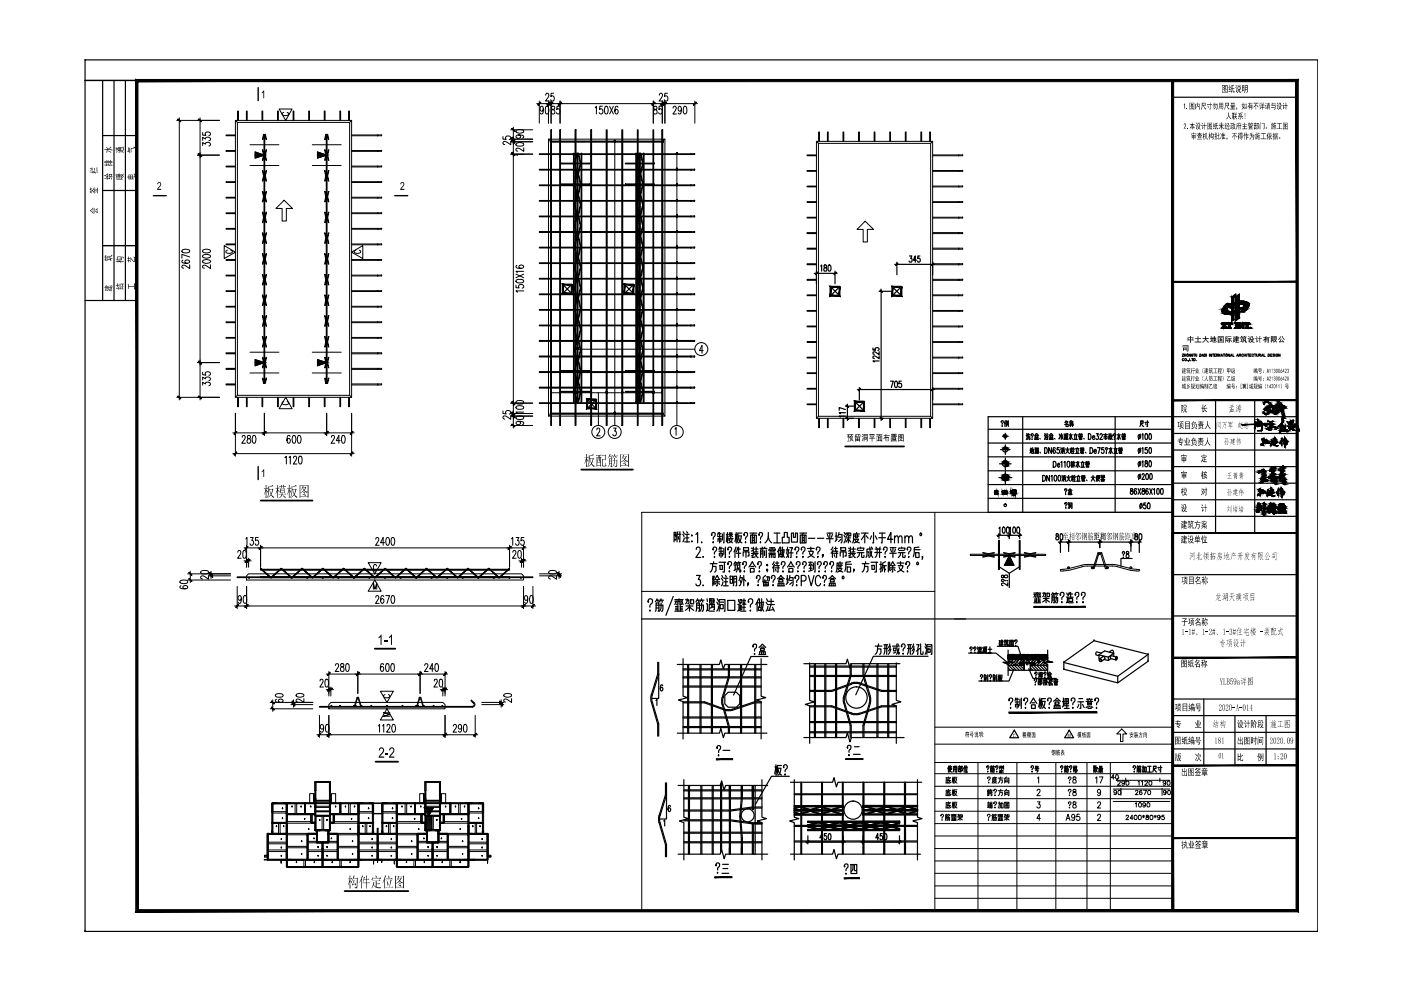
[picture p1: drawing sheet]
<svg xmlns="http://www.w3.org/2000/svg" width="297mm" height="210mm" viewBox="0 0 297 210" stroke-linecap="round" stroke-linejoin="round" font-family="sans-serif">
<g fill="none" stroke="#000" stroke-width=".21">
<path d="M54.1 32.2l1.9 .7-1.9 .6zM59.2 23.1h2.7l-1.3 2.4zM60.2 23.8l-.4 .2a.75 .75 0 0 0 .7 .5 .75 .75 0 0 0 .7-.5l-.3-.2M67.3 32.2l2 .7-2 .6zM47.5 52.1l2.4 1.4-2.4 1.3zM48.2 53a.36 .36 0 0 0-.3 .5 .36 .36 0 0 0 .5 .2h.5l.4-.2-.1-.3-.3-.2M58.5 44.2l1.7-1.7 1.8 1.7h-1.3v2.7h-.9v-2.7zM74.5 53.5l2.4-1.4v2.7zM75.4 53l-.3 .3a.81 .81 0 0 0 1.3 .3v-.4l-.2-.2M181.7 48.6l1.7-1.7 1.8 1.7h-1.3v2.7h-.9v-2.7zM54.1 76.2l1.9 .7-1.9 .7zM67.3 76.2l2 .7-2 .7z"/>
<path d="M60.2 85.1l-.4 .2a.79 .79 0 0 0 1.3 .3l.1-.3-.3-.2M60.6 84.2l1.3 2.5h-2.7zM78.1 119.3h2.7l-1.3 2.4zM79.2 124.9v-1.3l.3 1.3 .4-1.3v1.3M79.5 123l1.3 2.3h-2.7zM79.8 120l-.2-.3a.75 .75 0 0 0-.5 .7 .75 .75 0 0 0 .5 .7l.2-.4M80.6 146.6h2.8l-1.4 2.3zM81.6 147.3l-.3 .2a.75 .75 0 0 0 .7 .5 .75 .75 0 0 0 .7-.5l-.4-.2M82 150.3l1.4 2.4h-2.8zM82.7 151.1h-1.4l1.4 .4-1.4 .3h1.4M89.9 171.2h2l-1 1.8z"/>
</g>
<g fill="none" stroke="#000" stroke-width=".21">
<path d="M90.3 173h1.3v3h-1.4zM90.3 173l-.1 .1M90.6 173l-.4 .3M90.8 173l-.6 .6M91 173l-.8 .8M91.2 173l-1 1M91.4 173l-1.2 1.2M91.6 173.1l-1.4 1.3M91.6 173.3l-1.4 1.4M91.6 173.5l-1.4 1.4M91.6 173.7l-1.4 1.4M91.6 173.9l-1.4 1.4"/>
<path d="M91.6 174.2l-1.4 1.3M91.6 174.4l-1.4 1.4M91.6 174.6l-1.4 1.4M91.6 174.8l-1.2 1.2M91.6 175l-1 1M91.6 175.3l-.8 .7M91.6 175.5l-.5 .5M91.6 175.7l-.3 .3M91.6 175.9l-.1 .1"/>
</g>
<g fill="#000" stroke="#000" stroke-width=".21">
<path d="M89.9 171.2h2l-1 1.8z"/>
<path d="M54.1 32.2v.7h1.9zM54.1 32.9h1.9l-1.9 .6z"/>
<path d="M67.3 32.2v.7h2zM67.3 32.9h2l-2 .6z"/>
<path d="M54.1 76.2v.7h1.9zM54.1 76.9h1.9l-1.9 .7z"/>
<path d="M67.3 76.2v.7h2zM67.3 76.9h2l-2 .7z"/>
</g>
<g fill="none" stroke="#000" stroke-width=".21">
<path d="M56.6 176.8h.3v4.7h-.3zM56.7 176.7h.3v.2h-.3zM56.9 178.9h3.8v1.3h-3.8zM56.9 176.9h3.8v1.7h-3.8zM57 176.7h.5v.2h-.5zM57.5 176.7h1.5v.2h-1.5zM57.6 174.5h.2v1.7h-.2zM57.6 172.2h.2v2.3h-.2zM57.6 170.3h.2v1.9h-.2zM57.6 176.2h.2v.6h-.2zM57.7 174.4h3.1v.2h-3.1zM57.7 170.2h.8v.2h-.8z"/>
<path d="M57.7 176.7v.2M57.8 174.6h1.3v2.1h-1.3zM57.8 172.4h2.9v2h-2.9zM57.8 170.4h2.9v1.7h-2.9zM58.5 170.2h1.6v.2h-1.6zM58.5 175.2h.2l-.1 .1zM59 176.7h1.2v.2h-1.2zM59.4 174.6h1.3v2.1h-1.3zM59.6 179.6l.1 .2zM59.6 177.8l.1 .2zM59.8 173.5h.2l-.1 .1zM59.9 171.3v.2z"/>
<path d="M60.1 170.2h1.4v.2h-1.4zM60.2 175.1l-.1 .2zM60.2 176.7h.6v.2h-.6zM60.7 174.5h.2v.6h-.2zM60.7 177h.2v3.4h-.2zM60.7 172.6h.2v1.9h-.2zM60.7 170.3h.2v2.3h-.2zM60.7 175.1h.2v1.9h-.2zM60.7 176.8h.2M60.8 172.5h3.8v.2h-3.8zM60.8 170.2v.2M60.9 179.7h4.2v2.5h-4.2z"/>
<path d="M60.9 177h4.2v2.5h-4.2zM60.9 174.5h5.9v1.6h.3v.6h-6.2zM60.9 172.7h5.1v1.5h-5.1zM60.9 170.4h1.7v2.1h-1.7zM61.5 170.2h3.1v.2h-3.1zM61.8 171h.2l-.1 .2zM62.9 170.4h1.7v2.1h-1.7zM63.8 170.9l.1 .3zM64 178.3l-.1 .2zM64.6 170.3h.2v2.3h-.2zM64.6 173.5v.2zM64.6 172.5h1.4v.2h-1.4z"/>
<path d="M64.6 170.2h1.9v.2h-1.9zM64.8 170.4h2v2.1h-2zM65.1 176.8h.2v5.5h-.2zM65.2 176.7h2v.2h-2zM65.3 178.7h3v1.5h-3zM65.3 176.9h1.8v1.5h-1.8zM65.4 175.7l.1 .2zM65.7 168.3h.8v2h-.8zM65.9 170.9v.3zM65.9 172.6h.3v1.8h-.3zM66 172.5h.8v.2h-.8zM66 174.3h.8v.2h-.8z"/>
<path d="M66.5 177.8v-.1l.1 .2zM66.5 170.3v-2v2M66.5 170.2h.3v.2h-.3zM66.8 167.6h.2v1.8h-.2zM66.8 172h.2v.6h-.2zM66.8 172.9h.2v1.5h-.2zM66.8 174.4h.2v1.6h-.2zM66.8 172.6h.2v.3h-.2zM66.8 171.3h.2v.7h-.2zM66.8 165.8h.2v1.8h-.2zM66.8 169.4h.2v1.9h-.2zM66.8 170.3h.2"/>
<path d="M66.8 169.8h.2M66.8 171.1h.2M66.8 170.2h3.1v.2h-3.1zM66.8 169.7h3.1v.2h-3.1zM66.8 170.9h3.1v.3h-3.1zM66.8 172.8h3.1v.3h-3.1zM66.8 171.9h3.1v.2h-3.1zM66.8 165.7h.9v.2h-.9zM66.8 175.9h1v.2h-1zM67 173.1h1.3v2.8h-1.3zM67.1 176.8h.2M67.1 176h.2v2.6h-.2z"/>
<path d="M67.2 175.9v.2M67.2 178.5h2.4v.2h-2.4zM67.4 179.5l.2 .1-.1 .1zM67.7 165.7h1.3v.2h-1.3zM67.8 173.7v.3zM67.8 175.9h1.2v.2h-1.2zM68.3 178.6h.2v1.4h-.2zM68.4 178.5v.2M68.5 178.7h3v1.5h-3zM68.6 173.1h1.3v2.8h-1.3zM69 175.9h.9v.2h-.9zM69 165.7h.9v.2h-.9z"/>
<path d="M69.3 173.7v.3zM69.3 179.5l.1 .2zM69.5 176.8h.2M69.5 176h.2v2.6h-.2zM69.6 175.9v.2M69.6 176.7h2v.2h-2zM69.7 176.9h1.8v1.5h-1.8zM69.9 167.6h.2v1.8h-.2zM69.9 172h.2v.6h-.2zM69.9 172.9h.2v1.5h-.2zM69.9 174.4h.2v1.6h-.2zM69.9 172.6h.2v.3h-.2z"/>
<path d="M69.9 171.3h.2v.7h-.2zM69.9 165.8h.2v1.8h-.2zM69.9 169.4h.2v1.9h-.2zM69.9 170.3h.2M69.9 169.8h.2M69.9 171.1h.2M69.9 170.3v-2v2M69.9 170.2h.4v.2h-.4zM69.9 172.5h.9v.2h-.9zM69.9 174.3h.9v.2h-.9zM70.1 174.5h5.8v2.2h-6.2v-.6h.4zM70.1 170.4h2v2.1h-2z"/>
<path d="M70.2 177.8h.2l-.1 .1zM70.3 168.3h.9v2h-.9zM70.3 170.2h1.8v.2h-1.8zM70.7 172.6h.2v1.8h-.2zM70.8 172.5h1.3v.2h-1.3zM70.9 172.7h5v1.5h-5zM71.1 171h.1v.2zM71.5 176.8h.2v5.5h-.2zM71.7 179.7h4.2v2.5h-4.2zM71.7 177h4.2v2.5h-4.2zM72.1 170.3h.2v2.3h-.2zM72.1 172.5h3.9v.2h-3.9z"/>
<path d="M72.1 170.2h3.3v.2h-3.3zM72.3 170.4h1.6v2.1h-1.6zM73.2 171h.1v.2zM74.3 175.7v.2zM74.3 170.4h1.6v2.1h-1.6zM74.5 173.5v.2zM74.8 178.3l-.1 .2zM75.1 171h.2l-.1 .2zM75.4 170.2h1.3v.2h-1.3zM75.9 174.5h.2v.6h-.2zM75.9 177h.2v3.4h-.2zM75.9 172.6h.2v1.9h-.2z"/>
<path d="M75.9 170.3h.2v2.3h-.2zM75.9 175.1v1.9M75.9 175.1h.2v1.9h-.2M75.9 176.8h.2M76 174.4h3.1v.2h-3.1zM76 170.2v.2M76 176.7h.7v.2h-.7zM76.1 178.9h3.9v1.3h-3.9zM76.1 176.9h3.9v1.7h-3.9zM76.1 172.4h2.9v2h-2.9zM76.1 170.4h2.9v1.7h-2.9zM76.1 174.6h1.3v2.1h-1.3z"/>
<path d="M76.7 176.7h1.1v.2h-1.1zM76.7 170.2h1.7v.2h-1.7zM76.9 175.1l.1 .2zM77.8 174.6h1.2v2.1h-1.2zM77.8 176.7h1.5v.2h-1.5zM78.1 173.5v-.1l.1 .2zM78.1 171.3l.1 .2zM78.4 170.2h.7v.2h-.7zM78.4 175.1l.1 .2zM78.9 179.6v.2zM78.9 177.8v.2zM79 174.5h.2v1.7h-.2z"/>
<path d="M79 172.5h.2v2h-.2zM79 172.2h.2v.3h-.2zM79 170.3h.2v1.9h-.2zM79 176.2h.2v.6h-.2zM79.1 170.3h2zM79.1 172.5l2 .1zM79.1 176.7v.2M79.3 176.7h.8v.2h-.8zM80 176.8h.2v3.6h-.2zM80 175.6h.2v1.2h-.2zM80.1 176.7h.8v.2h-.8zM80.2 178.9h3.8v1.3h-3.8z"/>
<path d="M80.2 176.9h3.8v1.7h-3.8zM80.9 176.7h1.4v.2h-1.4zM80.9 174.5h.3v1.7h-.3zM80.9 172.5h.3v2h-.3zM80.9 172.2h.3v.3h-.3zM80.9 170.3h.3v1.9h-.3zM80.9 176.2h.3v.6h-.3zM81.1 174.4h3.1v.2h-3.1zM81.1 170.2h.7v.2h-.7zM81.1 176.7v.2M81.2 174.6h1.2v2.1h-1.2zM81.2 172.4h2.8v2h-2.8z"/>
<path d="M81.2 170.4h2.8v1.7h-2.8zM81.8 170.2h1.6v.2h-1.6zM81.8 175.2h.2v.1zM82.3 176.7h1.2v.2h-1.2zM82.7 174.6h1.3v2.1h-1.3zM83 179.6l-.1 .2zM83 177.8l-.1 .2zM83.1 173.5h.2l-.1 .1zM83.2 171.3v.2zM83.4 170.2h1.4v.2h-1.4zM83.5 175.1l-.1 .2zM83.5 176.7h.7v.2h-.7z"/>
<path d="M84 174.5h.2v.6h-.2zM84 177h.2v3.4h-.2zM84 172.6h.2v1.9h-.2zM84 170.3h.2v2.3h-.2zM84 175.1h.2v1.9h-.2zM84 176.8h.2M84.2 172.5h3.8v.2h-3.8zM84.2 170.2v.2M84.2 170.4h1.7v2.1h-1.7zM84.2 179.7h4.2v2.5h-4.2zM84.2 177h4.2v2.5h-4.2zM84.2 174.5h5.9v1.6h.3v.6h-6.2z"/>
<path d="M84.2 172.7h5.1v1.5h-5.1zM84.8 170.2h3.2v.2h-3.2zM85.2 170.9l.1 .1v.2zM86.2 170.4h1.7v2.1h-1.7zM87.2 170.9l-.1 .3zM87.3 178.3l-.1 .2zM87.8 173.6h.2l-.1 .1zM87.9 170.3h.2v2.3h-.2zM88 172.5h1.4v.2h-1.4zM88 170.2h1.9v.2h-1.9zM88.1 170.4h2v2.1h-2zM88.4 176.8h.2v5.5h-.2z"/>
<path d="M88.5 176.7h2v.2h-2zM88.6 178.7h3v1.5h-3zM88.6 176.9h1.8v1.5h-1.8zM88.8 175.7v.2zM89 168.3h.9v2h-.9zM89.2 170.9v.3zM89.2 172.6h.3v1.8h-.3zM89.4 172.5h.8v.2h-.8zM89.4 174.3h.8v.2h-.8zM89.9 170.3v-2v2M89.9 177.7v.2zM89.9 170.2h.3v.2h-.3z"/>
<path d="M90.1 167.6h.2v1.8h-.2zM90.1 172h.2v.6h-.2zM90.1 172.9h.2v1.5h-.2zM90.1 174.4h.2v1.6h-.2zM90.1 172.6h.2v.3h-.2zM90.1 171.3h.2v.7h-.2zM90.1 165.8h.2v1.8h-.2zM90.1 169.4h.2v1.9h-.2zM90.1 170.3h.2M90.1 169.8h.2M90.1 171.1h.2M90.2 170.2h3.1v.2h-3.1z"/>
<path d="M90.2 169.7h3.1v.2h-3.1zM90.2 170.9h3.1v.3h-3.1zM90.2 172.8h3.1v.3h-3.1zM90.2 171.9h3.1v.2h-3.1zM90.2 165.7h.9v.2h-.9zM90.2 175.9h.9v.2h-.9zM90.3 173.1h1.2v2.8h-1.2zM90.4 176.8h.2M90.4 176h.2v2.6h-.2zM90.5 175.9v.2M90.5 178.5h2.4v.2h-2.4zM90.8 179.5l.1 .1-.1 .1z"/>
<path d="M91 173.8h.1v.2zM91.1 165.7h1.3v.2h-1.3zM91.1 175.9h1.2v.2h-1.2zM91.6 178.6h.2v1.4h-.2zM91.7 178.5v.2M91.8 178.7h3v1.5h-3zM91.9 173.1h1.3v2.8h-1.3zM92.3 175.9h1v.2h-1zM92.4 165.7h.9v.2h-.9zM92.6 179.6h.2l-.1 .1zM92.6 173.7v.3zM92.8 176.8h.2"/>
<path d="M92.8 176h.2v2.6h-.2zM92.9 175.9v.2M92.9 176.7h2v.2h-2zM93 176.9h1.8v1.5h-1.8zM93.2 167.6h.2v1.8h-.2zM93.2 172h.2v.6h-.2zM93.2 172.9h.2v1.5h-.2zM93.2 174.4h.2v1.6h-.2zM93.2 172.6h.2v.3h-.2zM93.2 171.3h.2v.7h-.2zM93.2 165.8h.2v1.8h-.2zM93.2 169.4h.2v1.9h-.2z"/>
<path d="M93.2 170.3h.2M93.2 169.8h.2M93.2 171.1h.2M93.3 170.3v-2v2M93.3 170.2h.3v.2h-.3zM93.3 172.5h.8v.2h-.8zM93.3 174.3h.8v.2h-.8zM93.4 174.5h5.8v2.2h-6.2v-.6h.4zM93.4 170.4h2v2.1h-2zM93.5 177.8h.2l-.1 .1zM93.6 168.3h.9v2h-.9zM93.6 170.2h1.9v.2h-1.9z"/>
<path d="M94 172.6h.2v1.8h-.2zM94.1 172.5h1.4v.2h-1.4zM94.2 172.7h5v1.5h-5zM94.5 170.9l-.1 .3zM94.8 176.8h.2v5.5h-.2zM95 179.7h4.2v2.5h-4.2zM95 177h4.2v2.5h-4.2zM95.4 170.3h.2v2.3h-.2zM95.5 172.5h3.8v.2h-3.8zM95.5 170.2h3.2v.2h-3.2zM95.6 170.4h1.6v2.1h-1.6zM96.5 171h.1v.2z"/>
<path d="M97.6 170.4h1.6v2.1h-1.6zM97.6 175.7l-.1 .2zM97.9 173.5l-.1 .2zM98.1 178.3l-.1 .2zM98.4 171h.2l-.1 .2zM98.7 170.2h1.3v.2h-1.3zM99.2 174.5h.2v.6h-.2zM99.2 177h.2v3.4h-.2zM99.2 172.6h.2v1.9h-.2zM99.2 170.3h.2v2.3h-.2zM99.2 175.1v1.9M99.2 175.1h.2v1.9h-.2"/>
<path d="M99.2 176.8h.2M99.3 174.4h3.1v.2h-3.1zM99.3 170.2v.2M99.3 176.7h.7v.2h-.7zM99.4 178.9h3.9v1.3h-3.9zM99.4 176.9h3.9v1.7h-3.9zM99.4 174.6h1.4v2.1h-1.4zM99.4 172.4h2.9v2h-2.9zM99.4 170.4h2.9v1.7h-2.9zM100 176.7h1.1v.2h-1.1zM100 170.2h1.7v.2h-1.7zM100.2 175.1v.2z"/>
<path d="M101 174.6h1.3v2.1h-1.3zM101.1 176.7h1.5v.2h-1.5zM101.5 173.4v.2zM101.5 171.3v.2zM101.7 170.2h.7v.2h-.7zM101.8 175.1v.2zM102.2 179.6v.2zM102.2 177.8v.2zM102.3 174.5h.2v1.7h-.2zM102.3 172.2h.2v2.3h-.2zM102.3 170.3h.2v1.9h-.2zM102.3 176.2h.2v.6h-.2z"/>
<path d="M102.4 176.7v.2M102.6 176.7h.6v.2h-.6zM103.2 176.7h.2v.2h-.2zM103.3 176.8h.2v4.7h-.2zM56.1 181.4h.6v.3h-.6zM56.6 181.5h.3v.8h-.3zM56.7 182.3h-.7h.7M56.7 182.2h2.9v.2h-2.9zM56.9 180.6h3.8v1.6h-3.8zM59.6 182.3v.7v-.7M59.6 182.2h2.1v.2h-2.1zM59.6 181.4l.1 .2z"/>
<path d="M60.7 182.3h.2v1.5h-.2zM60.7 180.4h.2v1.9h-.2zM60.8 183.7h7.6v.2h-7.6zM60.8 182.2v.2M60.9 182.4h3.5v1.3h-3.5zM61.7 182.2h3.5v.2h-3.5zM62.9 182.7l-.1 .2zM64 181l-.1 .2zM64.8 182.4h3.5v1.3h-3.5zM65.2 182.2h2.3v.2h-2.3zM65.3 180.6h3v1.6h-3zM66.6 182.7l.1 .2z"/>
<path d="M67.4 181.4h.2l-.1 .2zM67.5 182.2h1.8v.2h-1.8zM68.3 182.3h.2v1.5h-.2zM68.3 180h.2v2.3h-.2zM68.4 183.7h7.6v.2h-7.6zM68.4 182.2v.2M68.5 182.4h3.6v1.3h-3.6zM68.5 180.6h3v1.6h-3zM69.3 181.4h.1v.2zM69.3 182.2h2.3v.2h-2.3zM70.4 182.7v.2zM71.6 182.2h3.5v.2h-3.5z"/>
<path d="M72.3 182.4h3.6v1.3h-3.6zM74.3 182.7l-.1 .2zM74.8 181l-.1 .2zM75.1 182.2h1.4v.2h-1.4zM75.9 182.3h.2v1.5h-.2zM75.9 180.4h.2v1.9h-.2zM76 182.2v.2M76.1 180.6h3.9v1.6h-3.9zM76.5 182.2h2.7v.2h-2.7zM78.9 181.4v.2zM79.2 182.3v.9v-.9M79.2 182.2h1.7v.2h-1.7z"/>
<path d="M80 180.4h.2v1.9h-.2zM80.1 182.3v.5v-.5M80.1 182.2v.2M80.2 180.6h3.8v1.6h-3.8zM80.9 182.3v.5v-.5M80.9 182.2h2.7v.2h-2.7zM82.9 181.4h.2l-.1 .2zM83.6 182.3v.9v-.9M83.6 182.2h1.4v.2h-1.4zM84 182.3h.2v1.5h-.2zM84 180.4h.2v1.9h-.2zM84.2 183.7h7.5v.2h-7.5z"/>
<path d="M84.2 182.2v.2M84.2 182.4h3.6v1.3h-3.6zM85 182.2h3.5v.2h-3.5zM86.2 182.7l-.1 .2zM87.3 181l-.1 .2zM88.1 182.4h3.5v1.3h-3.5zM88.5 182.2h2.3v.2h-2.3zM88.6 180.6h3v1.6h-3zM90 182.7v.2zM90.8 181.4h.1l-.1 .2zM90.8 182.2h1.8v.2h-1.8zM91.6 182.3h.2v1.5h-.2z"/>
<path d="M91.6 180h.2v2.3h-.2zM91.7 183.7h7.6v.2h-7.6zM91.7 182.2v.2M91.8 182.4h3.6v1.3h-3.6zM91.8 180.6h3v1.6h-3zM92.6 181.4h.2l-.1 .2zM92.6 182.2h2.3v.2h-2.3zM93.8 182.7l-.1 .2zM94.9 182.2h3.5v.2h-3.5zM95.7 182.4h3.5v1.3h-3.5zM97.5 182.8h.2l-.1 .1zM98.1 181l-.1 .2z"/>
<path d="M98.4 182.2h2.1v.2h-2.1zM99.2 182.3h.2v1.5h-.2zM99.2 180.4h.2v1.9h-.2zM99.3 182.2v.2M99.4 180.6h3.9v1.6h-3.9zM100.5 182.2h2.9v.2h-2.9zM102.2 181.4v.2zM103.3 181.5h.2v.8h-.2zM103.4 182.3v.7v-.7M103.4 181.5h.7h-.7M103.4 181.4h.7v.3h-.7z"/>
</g>
<g fill="#000">
<path d="M187.4 92.2h.3l.1-.3 .1 .3h.7v.2h-.8l-.1 .2 .3 .1 .1-.2v.2h.4v.7h-.2l-.1-.1h.2v-.5h-.3l-.1 .8v-.8h-.3v.7v-.7l-.3 .3-.1-.1 .4-.6h-.3zM80.8 134.5h.1v2.2h-.2v-1.7l-.4 .3v-.2zM81.4 135.8h.7v.3h-.7zM82.9 134.5h.2v2.2h-.2v-1.7l-.4 .3v-.3zM80.4 158.7l.6-.2 .4 .2v.6l-.8 1.1h.8v.3h-1.1l.1-.5 .8-.9v-.4l-.3-.2h-.3l-.1 .4h-.2zM81.7 159.7h.6v.3h-.6zM82.7 158.6l.5-.1 .4 .3-.1 .8-.7 .8h.8v.3h-1.1v-.3l.8-.9 .1-.5a.35 .35 0 0 0-.4-.3 .35 .35 0 0 0-.3 .4h-.2z"/>
<path d="M124.8 96.6h.4l.5-.3 .2 .2-.9 .2v.5l.8-.1 .1 .1-.3 .8a.36 .36 0 0 0 .2 .6l.3 .2-.2 .2-.5-.6-.4 .4-.4 .2 .7-.7-.3-1.1-.1 1.2-.4 .6 .3-1zM125.1 97.2l.3 .9 .3-.9zM124.2 96.3l.3 .1-.1 .6 .2-.2 .2 .2h-.4v.4l.3 .1v.4l-.3-.5v1.6l-.2 .1 .1-1.6-.4 .8 .3-1.1v-.2h-.3h.4z"/>
<path d="M127.6 96.5l.7-.1 .2 .1-.1 1h-.6v1.2h.6l.1-.5 .1 .6-.2 .1-.8-.1v-1.6l.7 .2v-.8h-.6zM126.3 96.5h1l.1-.1 .2 .2h-.5v.3h.2l.2 .1-.1 1.9-.1 .1v-.3h-.7l-.1 .3v-2.1h.3v-.3h-.4zM126.9 96.6v.3h.1v-.3zM127.1 97v.6l.2 .1v-.7zM126.9 97l-.3 1.1h.7v-.3l-.3-.1v-.7zM126.6 97v.8l.2-.6zM126.6 98.2v.4h.7v-.4z"/>
<path d="M129.2 97.2l.6 .1v1.5a.2 .2 0 0 1-.2 .2 .2 .2 0 0 1-.2-.2h.2v-.5h-.3l-.1 .4-.4 .4 .4-.8zM129.3 97.3v.4h.3v-.4zM129.3 97.8v.4h.3v-.4zM130.2 97.1l.2 .1-.1 .4 .5-.1 .1 .1-.1 1.1a.26 .26 0 0 1-.2 .3 .26 .26 0 0 1-.3-.2 .37 .37 0 0 0 .5-.2 .37 .37 0 0 0-.1-.4v-.6h-.4v.8l-.5 .7 .4-1a.33 .33 0 0 0 0-.4 .33 .33 0 0 0-.4-.1h.4zM129.3 96.3l.2 .1-.2 .2h.5l.1-.1 .1 .2h-.5l.2 .2v.2h-.2a.22 .22 0 0 0 0-.3 .22 .22 0 0 0-.3 .1l-.3 .2zM130.3 96.3l.1 .1-.1 .2 .6-.1 .1 .2h-.5l.2 .2-.1 .3-.2-.5h-.2l-.3 .5z"/>
<path d="M131.5 96.3l.1 .1h1.6l.1-.1 .1 .1-.1 2.5-.1 .1v-.2h-1.6l-.1 .2zM131.6 96.4v1.5l.6-.4a.27 .27 0 0 0 .1-.2 .27 .27 0 0 0-.1-.3l-.1-.1-.4 .5 .4-1zM132.2 96.4l.1 .2-.1 .2h.5l.1-.2 .1 .2-.2 .3a.41 .41 0 0 0 0 .5 .41 .41 0 0 0 .4 .1l-.2 .2-.3-.2a.19 .19 0 0 0-.2-.2 .19 .19 0 0 0-.2 .2l-.6 .3v.7h1.6v-2.3zM132.2 96.8l.2 .5 .3-.5zM132.2 97.7a.26 .26 0 0 1 .3 .1 .26 .26 0 0 1 0 .3zM132 98.2l.3 .1a.29 .29 0 0 1 .4 0 .29 .29 0 0 1 0 .3z"/>
<path d="M180.2 92.1h.7v.1h-.3v.2h.2v.9v-.8h-.5v.8h-.1v-.9h.2l.1-.2h-.3zM179.6 92.1h.5l-.1 .4 .2 .1v.2l-.2 .1v-.2h-.1l-.1 .9-.1-.1 .1-.1v-.7h-.2v-.1h.3l-.2-.2 .3-.2h-.4zM180.5 92.6l.1 .7-.4 .3-.1-.1 .4-.3zM180.6 93.2l.3 .2v.2l-.3-.3z"/>
<path d="M181.3 92.2l.4-.2v.2h-.3v.4l.2-.1-.1-.1 .2-.1 .1 .3 .2-.2-.2-.3h.7l-.1 .6h-.3v-.2l.2 .1v-.4h-.2v.2a.26 .26 0 0 1-.1 .3 .26 .26 0 0 1-.3-.1l-.5 .2zM181.3 92.8h1v.8l-.1-.1h-.8l-.1 .1zM181.9 92.9v.2h.3v-.2zM181.4 92.9v.2h.4v-.2zM181.9 93.2v.2h.3v-.2zM181.4 93.2v.2h.4v-.2z"/>
<path d="M182.8 92.1l.1-.1 .2 .3-.1 .1zM183.1 92h.9l-.1 1.6-.2-.1 .2-.1v-1.2h-.6v1.4h-.2zM183.3 92.3h.5v.2h-.5zM182.7 92.5l.1-.1 .2 .3zM183.3 92.6h.5v.6h-.5zM183.5 92.8v.3h.1v-.3zM182.9 92.9l.1 .1-.2 .6z"/>
<path d="M184.3 92h1.1v.2h-.4v.6h.5v.2h-.5v.6h-.2v-.6h-.6v-.2h.6v-.6h-.5zM185.3 92.3l.1 .1-.3 .4-.1-.1zM184.4 92.3h.2l.1 .4-.1 .1z"/>
<path d="M185.8 92.1h1.3v.1h-.6v.1l.5 .1v1.2l-.1-.1h-.9l-.1 .1v-1.2h.5v-.2h-.6zM186.7 92.5v.9h.2v-.9zM186.3 92.5v.2h.3v-.2zM186 92.5v.9h.2v-.9zM186.3 92.8v.2h.3v-.2zM186.3 93.1v.3h.3v-.3z"/>
<path d="M189 92h1.1v.4l-.4 .1h.5v.1h-.6l.4 .1v.6h-.8v-.6l.3-.1h-.6v-.1l.6-.1h-.5zM189.7 92.2h.2zM189.4 92.2h.2zM189.1 92.2h.2zM189.3 92.8l.6 .1zM189.3 93h.6zM189.3 93.2h.6zM188.9 92.7h.1v.7h1.2v.2h-1.3z"/>
<path d="M190.5 92.1h1.1v1.5l-.1-.1h-.9l-.1 .1zM190.9 92.2l.4 .1v.2a.17 .17 0 0 0-.1 .2 .17 .17 0 0 0 .3 .1v-.6zM190.6 92.2v1.2h.5l-.3-.4 .3 .4h.4v-.5l-.2 .1-.3-.2-.4 .2v-.2a.18 .18 0 0 0 .2 0 .18 .18 0 0 0 0-.3l-.1 .2-.1-.2 .3-.3zM191 92.9l.2 .1-.1 .2-.2-.2zM190.9 92.4a.17 .17 0 0 0 .2 .2 .17 .17 0 0 0 .1-.2z"/>
<path d="M56.9 103.1l.2 .1 .7-.4 .2 .3-.9 .2v.4h.6l.1-.1 .2 .2-.3 .7a.54 .54 0 0 0 .4 .8l.1 .1a.3 .3 0 0 1-.3 .1 .3 .3 0 0 1-.2-.3l-.3-.3-.7 .6 .7-.6-.3-1.1-.2 1.2-.4 .6 .4-1zM57.2 103.8l.3 .9 .2-.9zM56.3 102.8l.3 .2-.1 .5 .2-.1 .2 .2h-.4l.3 .8-.1 .1-.2-.5v1.5l-.2 .1v-1.5l-.4 .8 .4-1.1v-.2l-.4-.1h.4z"/>
<path d="M58.8 102.8l.2 .1-.1 .6 .2-.2 .2 .2h-.4v.3a.32 .32 0 0 1 .3 .3 .32 .32 0 0 1-.1 .3l-.2-.5v1.6l-.1 .1v-1.5l-.4 .8 .4-1.2v-.2h-.4h.4zM59.1 103.2h.5v-.4l.2 .1-.1 .3h.3v-.5l.2 .2-.1 .3 .4-.2 .1 .3h-.5l-.1 .2v-.2h-.3l-.1 .2v-.2h-.4zM59.4 103.5l.8 .1 .1-.1 .1 .2v.8l-.2 .1v-.2h-.3v.4h.4l.2-.2 .2 .2-.8 .1 .3 .3 .4 .1a.2 .2 0 0 1-.2 .3 .2 .2 0 0 1-.2-.2l-.3-.6-.4 .7-.5 .1 .7-.7v-.1h-.6h.6v-.4l-.3 .2zM59.5 103.7v.3h.7v-.3zM59.5 104.1v.3h.7v-.3z"/>
<path d="M61.8 103.1l.2 .1 .7-.4 .2 .3-.9 .2v.4h.7v-.1l.2 .2-.3 .8a.36 .36 0 0 0 .2 .6l.3 .2a.32 .32 0 0 1-.4 .1 .32 .32 0 0 1-.2-.3 .17 .17 0 0 0-.2-.2 .17 .17 0 0 0-.2 .2l-.5 .3 .7-.6-.3-1.1-.2 1.2-.4 .5 .4-.9zM62.1 103.8l.2 .6a.17 .17 0 0 0-.1 .2 .17 .17 0 0 0 .3 0 .17 .17 0 0 0 0-.2l.2-.6zM61.3 102.8l.2 .2-.1 .5 .2-.1 .2 .2h-.4l.3 .8-.3-.4v1.5l-.1 .1v-1.5l-.5 .8 .4-1.1v-.2l-.4-.1h.5z"/>
<path d="M63.5 102.8h1.8l.1 .2v2.5l-.2 .1v-.3h-1.5l-.2 .3zM63.7 103v1.5l.4-.3a.34 .34 0 0 0 .3-.3 .34 .34 0 0 0-.2-.4h-.1l-.3 .5 .4-1zM64.2 103l.2 .1-.2 .2 .6-.1 .1 .2-.2 .3a.29 .29 0 0 0-.1 .4 .29 .29 0 0 0 .4 .1l.2 .1a.47 .47 0 0 1-.7-.2l-.8 .4v.7h1.5v-2.2zM64.2 103.4l.3 .4 .2-.4zM64.3 104.3l.3 .1 .1 .2zM64.1 104.7l.3 .1a.23 .23 0 0 1 .3 0 .23 .23 0 0 1 0 .4z"/>
<path d="M75 185.6l.2 .2-.2 .4 .7-.1 .2 .2-.2 1.9a.26 .26 0 0 1-.2 .2 .26 .26 0 0 1-.3-.2l-.1-.2a.44 .44 0 0 0 .6-.1 .44 .44 0 0 0-.1-.5l.1-1.1h-.8l-.4 .6zM75 186.6l.2 .1-.4 .8h.5l-.1-.4 .3 .4-.1 .2-.1-.2-.6 .2-.1-.2zM74.1 185.6l.2 .1v.6l.2-.2 .2 .3h-.4v.3l.3 .2v.3l-.3-.4v1.5l-.2 .1v-1.5l-.4 .8 .4-1.2v-.1l-.4-.1h.4z"/>
<path d="M77.2 185.9l.2 .1-.2 .4h.4v-.8l.2 .1-.1 .7 .4-.1 .2 .2h-.6v.7l.5-.2 .2 .2h-.7v1.1l-.1 .1v-1.2l-.6 .1-.1-.1h.7v-.7h-.4l-.3 .5zM76.8 185.6l.2 .2-.3 .5 .1 .2-.1 1.8-.1 .1v-1.8l-.4 .6z"/>
<path d="M78.8 186.7h1.5l.2-.1 .1 .2h-.8v.6h.5l.1-.2 .2 .3h-.8v.6h1a.27 .27 0 0 1-.2 .3 .27 .27 0 0 1-.3-.1l-.7-.1-.4-.6-.5 .8 .4-.8v-.6l.3 .2-.2 .2 .1 .3 .4 .3v-1.2zM79.6 185.6l.3 .3-.1 .2zM79 186v.1h1.5l.1-.1 .2 .3-.4 .2 .1-.3h-1.5v.3l-.2 .1z"/>
<path d="M81.6 185.6l.3 .2-.4 .6 .2 .1-.1 1.8-.2 .1 .1-1.8-.4 .6zM82.3 185.6v.1a.31 .31 0 0 1 .1 .5zM81.7 186.3h1.2l.2-.2 .2 .3h-1.5zM82 186.6l.3 .8v.4zM82.8 186.5l.2 .2-.4 1.4h.4l.1-.1 .3 .2h-1.6l-.1-.1h.9z"/>
<path d="M83.8 185.6l.1 .2h1.6l.1-.2 .1 .2-.1 2.5-.1 .1v-.3h-1.6v.2l-.1 .1zM83.9 185.8v1.5l.5-.3a.34 .34 0 0 0 .2-.3 .34 .34 0 0 0-.1-.3l-.4 .4 .4-1zM84.5 185.8l.1 .1-.1 .2h.5v-.1l.2 .2-.2 .2a.41 .41 0 0 0-.1 .5 .41 .41 0 0 0 .5 .2h.1a.27 .27 0 0 1-.3 .2 .27 .27 0 0 1-.2-.2h-.1a.26 .26 0 0 0-.3-.2 .26 .26 0 0 0-.2 .2l-.5 .2v.7h1.6v-2.2zM84.5 186.2v.1a.2 .2 0 0 0 .2 .3 .2 .2 0 0 0 .2-.2l.1-.2zM84.5 187.1a.25 .25 0 0 1 .3 .1 .25 .25 0 0 1 0 .3zM84.3 187.5l.3 .1a.29 .29 0 0 1 .3 .1 .29 .29 0 0 1 .1 .3z"/>
</g>
<path d="M123.2 99.6h11M179.2 94.7h12.5M55.3 106.1h11M79.5 137.5h4.3M79.6 161.5h4.8M73.1 188.9h13.5" fill="none" stroke="#000" stroke-width=".38"/>
<g fill="none" stroke="#000" stroke-width=".21">
<path d="M49.9 25.5h24.6l-.4 .5h-23.8l-.4-.5v58.7l.4-.4M50.3 26v57.8h23.8M74.5 25.5v58.7l-.4-.4v-57.8M116.3 29.5h24.7l-.5 .4h-23.7l-.5-.4v58.7l.5-.4M116.8 29.9v57.9h23.7M141 29.5v58.7l-.5-.4v-57.9M173.1 30h24.6l-.4 .4h-23.8v57.9l-.4 .4v-58.7l.4 .4M197.3 30.4v57.9M197.7 30v58.7M49.9 84.2h24.6M116.3 88.2h24.7M173.5 88.3h23.8l.4 .4h-24.6"/>
<path d="M52.3 122.1l.4-.4h57.9l.4 .4v.9h-58.7zM70.1 148.9h23.8l.5 .5v.9h-24.7v-.9z"/>
</g>
<g fill="none" stroke="#000" stroke-width=".21">
<path d="M49.9 38.5h-2v.2h2M49.9 35.2h-2v.2h2M49.9 31.9h-2v.2h2M49.9 28.6h-2v.2h2M74.5 35.2l6.4 .1-6.4 .1M74.5 38.5h6.4M74.5 31.9h6.4M74.5 28.6h6.4M80.1 38.5v.2zM80.1 35.2v.2zM80.1 31.9v.2zM80.1 28.6v.2z"/>
<path d="M80.8 38.5v.2h-6.3M80.8 31.9v.2h-6.3M80.8 28.6v.2h-6.3M146.5 39.4h.7M146.5 36.1h.7M146.5 32.8h.7M147.2 39.2h-32.9v.2h32.2M147.2 35.9h-32.9v.2h32.2M147.2 32.6h-32.9v.2h32.2M173.1 39.5h-2v.1h2M173.1 36.2h-2v.1h2M173.1 32.9h-2v.1h2"/>
<path d="M197.7 39.6h6.3M197.7 39.5h6.3M197.7 36.3h6.3M197.7 36.2h6.3M197.7 33h6.3M197.7 32.9h6.3M204 39.4v.2M204 36.1v.2M204 32.8v.2M49.9 58.3h-2v.2h2M49.9 55h-2v.2h2M49.9 51.7h-2v.2h2"/>
<path d="M49.9 48.4h-2v.2h2M49.9 45.1h-2v.2h2M49.9 41.8h-2v.2h2M74.5 45.1l6.4 .1-6.4 .1M74.5 58.3h6.4M74.5 55h6.4M74.5 51.7h6.4M74.5 48.4h6.4M74.5 41.8h6.4M80 58.4l.1-.1v.2zM80 55.1l.1-.1v.2zM80 51.8l.1-.1v.2z"/>
<path d="M80 48.5l.1-.1v.2zM80 45.2l.1-.1v.2zM80.1 41.8v.2zM80.8 58.3v.2h-6.3M80.8 55v.2h-6.3M80.8 51.7v.2h-6.3M80.8 48.4v.2h-6.3M80.8 41.8v.2h-6.3M146.5 59.2h.7M146.5 55.9h.7M146.5 52.6h.7M146.5 49.3h.7"/>
<path d="M146.5 46h.7M146.5 42.7h.7M147.2 59h-32.9v.2h32.2M147.2 55.7h-32.9v.2h32.2M147.2 52.4h-32.9v.2h32.2M147.2 49.1h-32.9v.2h32.2M147.2 45.8h-32.9v.2h32.2M147.2 42.5h-32.9v.2h32.2M173.1 59.2h-2v.2h2M173.1 55.9h-2v.2h2M173.1 52.6h-2v.2h2M173.1 49.3h-2v.2h2"/>
<path d="M173.1 46.1h-2v.1h2M173.1 42.8h-2v.1h2M197.7 59.2h6.3M197.7 49.3h6.3M197.7 59.4h6.3M197.7 56.1h6.3M197.7 55.9h6.3M197.7 52.8h6.3M197.7 52.6h6.3M197.7 49.5h6.3M197.7 46.2h6.3M197.7 46.1h6.3"/>
<path d="M197.7 42.9h6.3M197.7 42.8h6.3M203.2 56l.1-.1v.2zM203.2 52.7l.1 .1zM203.3 49.3v.2zM204 59.2v.2M204 55.9v.2M204 52.6v.2M204 49.3v.2M204 46v.2M204 42.7v.2M49.9 78.1h-2v.2h2"/>
<path d="M49.9 74.8h-2v.2h2M49.9 71.5h-2v.2h2M49.9 68.2h-2v.2h2M49.9 64.9h-2v.2h2M49.9 61.6h-2v.2h2M74.5 78.1l6.4 .1-6.4 .1M74.5 74.8l6.4 .1-6.4 .1M74.5 68.2l6.4 .1-6.4 .1M74.5 71.5h6.4M74.5 64.9h6.4M74.5 61.6h6.4M80 78.2l.1-.1v.2z"/>
<path d="M80 74.9l.1-.1v.2zM80.8 71.5v.2h-6.3M80.8 64.9v.2h-6.3M80.8 61.6v.2h-6.3M146.5 79h.7M146.5 75.7h.7M146.5 72.4h.7M146.5 69.1h.7M146.5 65.8h.7M146.5 62.5h.7M147.2 78.8h-32.9v.2h32.2M147.2 75.5h-32.9v.2h32.2"/>
<path d="M147.2 72.2h-32.9v.2h32.2M147.2 68.9h-32.9v.2h32.2M147.2 65.6h-32.9v.2h32.2M147.2 62.3h-32.9v.2h32.2M173.1 79h-2v.2h2M173.1 75.7h-2v.2h2M173.1 72.4h-2v.2h2M173.1 69.1h-2v.2h2M173.1 65.8h-2v.2h2M173.1 62.5h-2v.2h2M197.7 79.2h6.3M197.7 79h6.3"/>
<path d="M197.7 75.9h6.3M197.7 75.7h6.3M197.7 72.6h6.3M197.7 72.4h6.3M197.7 69.3h6.3M197.7 69.1h6.3M197.7 66h6.3M197.7 65.8h6.3M197.7 62.7h6.3M197.7 62.5h6.3M203.2 79l.1 .2zM203.2 75.7l.1 .2z"/>
<path d="M203.2 72.4l.1 .2zM203.2 69.1l.1 .2zM203.2 65.8l.1 .2zM203.2 62.5l.1 .2zM204 79v.2M204 75.7v.2M204 72.4v.2M204 69.1v.2M204 65.8v.2M204 62.5v.2M49.9 81.4h-2v.2h2M74.5 81.6h6.4"/>
<path d="M74.5 81.4h6.4M80 81.5l.1-.1v.2zM80.8 81.4v.2M146.5 85.6h.7M146.5 82.3h.7M147.2 85.4h-32.9v.2h32.2M147.2 82.1h-32.9v.2h32.2M173.1 85.6h-2v.2h2M173.1 82.3h-2v.2h2M197.7 82.3h6.3M197.7 85.8h6.3M197.7 85.6h6.3"/>
<path d="M197.7 82.5h6.3M203.2 85.6l.1 .2zM203.2 82.3l.1 .2zM204 85.6v.2M204 82.3v.2M100.2 149.8h-32.5v.1h32.5M100.4 149.1l.1 .4-.3 .2M100.6 149l.1 .6-.5 .3M100.6 149.1l-.7-.7-.1 .1 .7 .7"/>
<circle cx="146.5" cy="39.3" r=".09"/>
<circle cx="146.5" cy="36" r=".09"/>
<circle cx="146.5" cy="32.7" r=".08"/>
<circle cx="147.2" cy="39.3" r=".11"/>
<circle cx="147.2" cy="36" r=".11"/>
<circle cx="147.2" cy="32.7" r=".11"/>
<circle cx="203.3" cy="39.5" r=".09"/>
<circle cx="203.3" cy="32.9" r=".09"/>
<circle cx="203.3" cy="36.2" r=".09"/>
<circle cx="146.5" cy="52.5" r=".09"/>
<circle cx="146.5" cy="55.8" r=".09"/>
<circle cx="146.5" cy="59.1" r=".09"/>
<circle cx="146.5" cy="45.9" r=".09"/>
<circle cx="146.5" cy="42.6" r=".09"/>
<circle cx="146.5" cy="49.2" r=".09"/>
<circle cx="147.2" cy="55.8" r=".11"/>
<circle cx="147.2" cy="52.5" r=".11"/>
<circle cx="147.2" cy="59.1" r=".11"/>
<circle cx="147.2" cy="42.6" r=".11"/>
<circle cx="147.2" cy="45.9" r=".11"/>
<circle cx="147.2" cy="49.2" r=".11"/>
<circle cx="203.3" cy="59.4" r=".08"/>
<circle cx="203.3" cy="46.1" r=".09"/>
<circle cx="203.3" cy="42.8" r=".09"/>
<circle cx="80.1" cy="68.3" r=".08"/>
<circle cx="80.1" cy="71.6" r=".08"/>
<circle cx="80.1" cy="61.7" r=".08"/>
<circle cx="80.1" cy="65" r=".08"/>
<circle cx="146.5" cy="65.7" r=".09"/>
<circle cx="146.5" cy="62.4" r=".09"/>
<circle cx="146.5" cy="69" r=".09"/>
<circle cx="146.5" cy="72.3" r=".09"/>
<circle cx="146.5" cy="78.9" r=".09"/>
<circle cx="146.5" cy="75.6" r=".09"/>
<circle cx="147.2" cy="69" r=".11"/>
<circle cx="147.2" cy="78.8" r=".11"/>
<circle cx="147.2" cy="72.3" r=".11"/>
<circle cx="147.2" cy="65.7" r=".11"/>
<circle cx="147.2" cy="62.4" r=".11"/>
<circle cx="147.2" cy="75.6" r=".11"/>
<circle cx="146.5" cy="82.2" r=".1"/>
<circle cx="146.5" cy="85.5" r=".07"/>
<circle cx="147.2" cy="85.4" r=".11"/>
<circle cx="147.2" cy="82.1" r=".11"/>
<circle cx="61.8" cy="122.5" r=".11"/>
<circle cx="65.1" cy="122.5" r=".11"/>
<circle cx="68.4" cy="122.5" r=".11"/>
<circle cx="71.7" cy="122.5" r=".11"/>
<circle cx="75" cy="122.5" r=".11"/>
<circle cx="78.3" cy="122.5" r=".11"/>
<circle cx="81.6" cy="122.5" r=".11"/>
<circle cx="84.9" cy="122.5" r=".11"/>
<circle cx="88.2" cy="122.5" r=".11"/>
<circle cx="91.5" cy="122.5" r=".11"/>
<circle cx="94.8" cy="122.5" r=".11"/>
<circle cx="98.1" cy="122.5" r=".11"/>
<circle cx="101.4" cy="122.5" r=".11"/>
<circle cx="104.7" cy="122.5" r=".11"/>
<circle cx="108" cy="122.5" r=".11"/>
</g>
<g fill="none" stroke="#000" stroke-width=".21">
<path d="M116.6 30h24v.1h-24zM116.6 87.6h24v.2h-24z"/>
<circle cx="52.8" cy="122.5" r=".11"/>
<circle cx="110.4" cy="122.5" r=".11"/>
</g>
<g fill="none" stroke="#000" stroke-width=".21">
<path d="M50.4 25.5v-2h.1v2M52.2 25.5v-2h.2v2M55.5 25.5v-2h.2v2M58.8 25.5v-2h.2v2M62.1 25.5v-2h.2v2M65.4 25.5v-2h.2v2M68.7 25.5v-2h.2v2M72.1 25.5v-2h.1v2M73.9 25.5v-2h.2v2M116.8 27.5h.1v62.7h-.1zM118.7 27.5h.1v62.7h-.1zM121.9 27.5h.2v62.7h-.2z"/>
<path d="M125.2 27.5h.2v62.7h-.2zM128.5 27.5h.2v62.7h-.2zM131.8 27.5h.2v62.7h-.2zM135.1 27.5h.2v62.7h-.2zM138.4 27.5h.2v62.7h-.2zM140.3 27.5h.2v62.7h-.2zM173.6 30v-2h.1v2M175.4 30v-2h.2v2M178.7 30v-2h.2v2M182 30v-2h.2v2M185.3 30v-2h.2v2M188.6 30v-2h.2v2"/>
<path d="M191.9 30v-2h.2v2M195.2 30v-2h.2v2M197.1 30v-2h.2v2M50.4 84.2v2h.1v-2M52.2 84.2v2h.2v-2M55.5 84.2v2h.2v-2M58.8 84.2v2h.2v-2M62.1 84.2v2h.2v-2M65.4 84.2v2h.2v-2M68.7 84.2v2h.2v-2M72.1 84.2v2h.1v-2M73.9 84.2v2h.2v-2"/>
<path d="M173.6 88.7v2h.1v-2M175.4 88.7v2h.2v-2M178.7 88.7v2h.2v-2M182 88.7v2h.2v-2M185.3 88.7v2h.2v-2M188.6 88.7v2h.2v-2M191.9 88.7v2h.2v-2M195.2 88.7v2h.2v-2M197.1 88.7v2h.2v-2M50.3 122.3h62.7v.2h-62.7z"/>
<circle cx="70.3" cy="149.7" r=".11"/>
<circle cx="72.1" cy="149.7" r=".11"/>
<circle cx="75.4" cy="149.7" r=".11"/>
<circle cx="78.7" cy="149.7" r=".11"/>
<circle cx="82" cy="149.7" r=".11"/>
<circle cx="85.3" cy="149.7" r=".11"/>
<circle cx="88.6" cy="149.7" r=".11"/>
<circle cx="91.9" cy="149.7" r=".11"/>
<circle cx="93.8" cy="149.7" r=".11"/>
</g>
<g fill="none" stroke="#000" stroke-width=".21">
<path d="M55.6 36.2h.2l.2 1.1-.2 1.1h-.2l.3-1.1zM55.6 31.8h.2l.2 1.1-.2 1.1h-.2l.3-1.1zM55.9 28.5h.1l-.2 1.1h-.2zM56 28.5h.1v52.8h-.1zM56.1 28.5h.2l.2 1.1h-.1zM56.4 36.2h.1l-.2 1.1 .2 1.1h-.1l-.3-1.1zM56.4 31.8h.1l-.2 1.1 .2 1.1h-.1l-.3-1.1zM68.8 36.2h.2l.2 1.1-.2 1.1h-.2l.2-1.1zM68.8 31.8h.2l.2 1.1-.2 1.1h-.2l.2-1.1zM69 28.5h.2l-.2 1.1h-.2zM69.2 28.5h.1v52.8h-.1zM69.3 28.5h.2l.2 1.1h-.1z"/>
<path d="M69.6 36.2h.1l-.2 1.1 .2 1.1h-.1l-.3-1.1zM69.6 31.8h.1l-.2 1.1 .2 1.1h-.1l-.3-1.1zM121.6 32.5h.2v52.8h-.2zM122.3 32.5h.1l-.5 2.2 .5 2.2-.5 2.2 .5 2.2-.5 2.2 .5 2.2-.5 2.2 .5 2.2-.5 2.2 .5 2.2-.5 2.2 .5 2.1-.5 2.2 .5 2.2-.5 2.2 .5 2.2-.5 2.3 .5 2.2-.5 2.2 .5 2.2-.5 2.2 .5 2.2-.5 2.2 .5 2.2h-.1l-.5-2.2 .5-2.2-.5-2.2 .5-2.2-.5-2.2 .5-2.2-.5-2.2 .5-2.3-.5-2.2 .5-2.2-.5-2.2 .5-2.2-.5-2.1 .5-2.2-.5-2.2 .5-2.2-.5-2.2 .5-2.2-.5-2.2 .5-2.2-.5-2.2 .5-2.2-.5-2.2zM122.4 32.5h.2v52.8h-.2zM122.6 32.5h.1l.4 2.2-.4 2.2 .4 2.2-.4 2.2 .4 2.2-.4 2.2 .4 2.2-.4 2.2 .4 2.2-.4 2.2 .4 2.2-.4 2.1 .4 2.2-.4 2.2 .4 2.2-.4 2.2 .4 2.3-.4 2.2 .4 2.2-.4 2.2 .4 2.2-.4 2.2 .4 2.2-.4 2.2h-.1l.4-2.2-.4-2.2 .4-2.2-.4-2.2 .4-2.2-.4-2.2 .4-2.2-.4-2.3 .4-2.2-.4-2.2 .4-2.2-.4-2.2 .4-2.1-.4-2.2 .4-2.2-.4-2.2 .4-2.2-.4-2.2 .4-2.2-.4-2.2 .4-2.2-.4-2.2 .4-2.2zM123.2 32.5h.2v52.8h-.2zM134.8 32.5h.2v52.8h-.2zM135.1 32.5h.2v52.8h-.2zM135.5 32.5h.1l-.5 2.2 .5 2.2-.5 2.2 .5 2.2-.5 2.2 .5 2.2-.5 2.2 .5 2.2-.5 2.2 .5 2.2-.5 2.2 .5 2.1-.5 2.2 .5 2.2-.5 2.2 .5 2.2-.5 2.3 .5 2.2-.5 2.2 .5 2.2-.5 2.2 .5 2.2-.5 2.2 .5 2.2h-.1l-.5-2.2 .5-2.2-.5-2.2 .5-2.2-.5-2.2 .5-2.2-.5-2.2 .5-2.3-.5-2.2 .5-2.2-.5-2.2 .5-2.2-.5-2.1 .5-2.2-.5-2.2 .5-2.2-.5-2.2 .5-2.2-.5-2.2 .5-2.2-.5-2.2 .5-2.2-.5-2.2zM135.6 32.5h.2v52.8h-.2zM135.7 32.5h.2l.5 2.2-.5 2.2 .5 2.2-.5 2.2 .5 2.2-.5 2.2 .5 2.2-.5 2.2 .5 2.2-.5 2.2 .5 2.2-.5 2.1 .5 2.2-.5 2.2 .5 2.2-.5 2.2 .5 2.3-.5 2.2 .5 2.2-.5 2.2 .5 2.2-.5 2.2 .5 2.2-.5 2.2h-.2l.5-2.2-.5-2.2 .5-2.2-.5-2.2 .5-2.2-.5-2.2 .5-2.2-.5-2.3 .5-2.2-.5-2.2 .5-2.2-.5-2.2 .5-2.1-.5-2.2 .5-2.2-.5-2.2 .5-2.2-.5-2.2 .5-2.2-.5-2.2 .5-2.2-.5-2.2 .5-2.2z"/>
<path d="M136.4 32.5h.2v52.8h-.2zM55.6 58.2h.2l.2 1.1-.2 1.1h-.2l.3-1.1zM55.6 53.8h.2l.2 1.1-.2 1.1h-.2l.3-1.1zM55.6 49.4h.2l.2 1.1-.2 1.1h-.2l.3-1.1zM55.6 45h.2l.2 1.1-.2 1.1h-.2l.3-1.1zM55.6 40.6h.2l.2 1.1-.2 1.1h-.2l.3-1.1zM56.4 58.2h.1l-.2 1.1 .2 1.1h-.1l-.3-1.1zM56.4 53.8h.1l-.2 1.1 .2 1.1h-.1l-.3-1.1zM56.4 49.4h.1l-.2 1.1 .2 1.1h-.1l-.3-1.1zM56.4 45h.1l-.2 1.1 .2 1.1h-.1l-.3-1.1zM56.4 40.6h.1l-.2 1.1 .2 1.1h-.1l-.3-1.1zM68.8 58.2h.2l.2 1.1-.2 1.1h-.2l.2-1.1z"/>
<path d="M68.8 53.8h.2l.2 1.1-.2 1.1h-.2l.2-1.1zM68.8 49.4h.2l.2 1.1-.2 1.1h-.2l.2-1.1zM68.8 45h.2l.2 1.1-.2 1.1h-.2l.2-1.1zM68.8 40.6h.2l.2 1.1-.2 1.1h-.2l.2-1.1zM69.6 58.2h.1l-.2 1.1 .2 1.1h-.1l-.3-1.1zM69.6 53.8h.1l-.2 1.1 .2 1.1h-.1l-.3-1.1zM69.6 49.4h.1l-.2 1.1 .2 1.1h-.1l-.3-1.1zM69.6 45h.1l-.2 1.1 .2 1.1h-.1l-.3-1.1zM69.6 40.6h.1l-.2 1.1 .2 1.1h-.1l-.3-1.1zM55.6 75.8h.2l.2 1.1-.2 1.1h-.2l.3-1.1zM55.6 71.4h.2l.2 1.1-.2 1.1h-.2l.3-1.1zM55.6 67h.2l.2 1.1-.2 1.1h-.2l.3-1.1z"/>
<path d="M55.6 62.6h.2l.2 1.1-.2 1.1h-.2l.3-1.1zM56.4 75.8h.1l-.2 1.1 .2 1.1h-.1l-.3-1.1zM56.4 71.4h.1l-.2 1.1 .2 1.1h-.1l-.3-1.1zM56.4 67h.1l-.2 1.1 .2 1.1h-.1l-.3-1.1zM56.4 62.6h.1l-.2 1.1 .2 1.1h-.1l-.3-1.1zM68.8 75.8h.2l.2 1.1-.2 1.1h-.2l.2-1.1zM68.8 71.4h.2l.2 1.1-.2 1.1h-.2l.2-1.1zM68.8 67h.2l.2 1.1-.2 1.1h-.2l.2-1.1zM68.8 62.6h.2l.2 1.1-.2 1.1h-.2l.2-1.1zM69.6 75.8h.1l-.2 1.1 .2 1.1h-.1l-.3-1.1zM69.6 71.4h.1l-.2 1.1 .2 1.1h-.1l-.3-1.1zM69.6 67h.1l-.2 1.1 .2 1.1h-.1l-.3-1.1z"/>
<path d="M69.6 62.6h.1l-.2 1.1 .2 1.1h-.1l-.3-1.1zM250.7 75.1h.3l-.3 .5h.3M251 76.1a.21 .21 0 0 0-.3 0 .21 .21 0 0 0 0 .3 .21 .21 0 0 0 .3 0M251.1 75.1v.5M251.1 75.3h.3M251.4 75.1v.5M251.8 76.5h.1M252 76.5v.1M252.2 76v.5h.3M252.4 75.1v.5l-.3-.5v.5M252.6 76h.4M252.8 76v.5"/>
<path d="M252.9 75.2l-.1-.1-.2 .1 .1 .4 .2-.1-.1-.1M253.1 76l.3 .1-.1 .4h-.2zM253.1 75.1h.3M253.2 75.1v.5M253.4 75.1l.2 .5 .1-.1v-.4M253.6 76.5h.1M254.4 75.1a.26 .26 0 0 1 .3 .2 .26 .26 0 0 1-.3 .3zM254.8 75.6l.2-.5 .2 .5M254.9 75.4h.2M255.3 75.1a.28 .28 0 0 1 .3 .1 .28 .28 0 0 1 0 .3l-.3 .1zM255.8 75.1v.5M256.4 75.1v.5"/>
<path d="M256.9 75.1v.5l-.3-.5v.5M257 75.1h.4M257.2 75.1v.5M257.5 75.3h.1M257.8 75.1h-.3v.5h.3M257.9 75.3h.2l.1-.2h-.3v.5M258.1 75.3l.1 .3M258.7 75.1v.5l-.3-.5v.5M258.9 75.6l.1-.5 .2 .5M258.9 75.4h.2M259.1 68.5h1l-.6 1h.3l.3-.3-.1 .4h-1l.6-1h-.4l-.2 .2zM259.3 75.1h.4"/>
<path d="M259.5 75.1v.5M259.8 75.1v.5M260.1 68.8h.1M260.1 68.5l.1 .3M260.1 64.3l-.6 .6a1.08 1.08 0 0 0-.3 1.5 3.8 3.8 0 0 0 4.1-1.2M260.2 68.4h-.1M260.2 68.5h1M260.2 64.3l.8 .1M260.2 65.4a.68 .68 0 0 0 .9 .7M260.2 68.8h.1M260.3 69.6h.1M260.4 69.6h.6"/>
<path d="M260.4 68.5l-.2 .2M260.4 68.6l.1 .9M260.5 69.4l-.2 .2M260.7 75.1v.5l-.3-.5v.5M260.9 75.6l.2-.5 .1 .5M260.9 68.5l.2 .2M260.9 69.5l.1 .1M261 64.3l-.8 1.1M261 69.6h.1M261 68.6l-.1 .8M261 75.4h.2M261.1 68.8h.1"/>
<path d="M261.1 68.4h.1M261.2 63l.8-.6v.2l-.4 .3v1.3l-.4 .2zM261.2 68.8h-.1M261.2 68.5v.3M261.4 75.1v.5h.3M261.6 66.6l-.5 .1M261.6 66.6v1.2l-.4 .3v-1.3M261.6 64.7l.3-.1v1.3l-.3 .1zM261.8 69.6h.7M261.8 69.6h.1M261.9 68.6l-.1-.2h.7l-.2 .2M261.9 69.4l-.1 .1"/>
<path d="M261.9 68.6h.1M261.9 69.4h.1M261.9 63l.9-.6v1.3l-.9 .4zM262 68.6v.9M262.2 75.6l.2-.5 .2 .5M262.3 75.4h.2M262.3 68.6v.9M262.3 69.4h.1M262.3 68.6h.1M262.3 69.4l.2 .1M262.5 69.6h.1M262.5 68.5l.2 .1"/>
<path d="M262.6 68.5h.5l.4 .5v-.4M262.6 69.5h.1M262.6 69.5l-.1 .1h.4M262.7 68.6v.9M262.7 75.3l.4-.2h-.4v.5M262.7 64.4l.9 .2M262.8 66.1v1.3l-.9 .7v-1.6M262.8 64.4v1.1l.6-.2M262.8 66l-.9 .4M262.8 69.5l.2 .1M262.9 75.3l.2 .3M262.9 69.6h.1"/>
<path d="M263 66.1h.8M263.5 68.6l-.1-.1h.4l-.1 .1v1h-.2l-.7-.8v.7M263.6 75.2l-.2-.1-.1 .3a.17 .17 0 0 0 .1 .2 .17 .17 0 0 0 .2-.2M263.6 64.6l.2 .4M263.7 65l-.8 1.1M263.8 75.3h.3M263.8 75.1v.5M263.8 66.1l.9-1.1a.6 .6 0 0 0-.1-.8 3.6 3.6 0 0 0-4 .9l.2 .2 .4-.3v1.1M263.8 68.4h1.1M263.8 68.8h.1M263.9 68.8h.1M263.9 68.5v.3"/>
<path d="M264.1 69.6h.6M264.1 68.5l-.2 .2M264.1 75.1v.5M264.1 68.6l.1 .9M264.2 69.5l-.2 .1M264.2 69.4v.1M264.3 75.1v.5M264.5 75.1h.3M264.6 69.4l.2 .2M264.7 68.5l.1 .2M264.7 75.1v.5M264.7 68.6l-.1 .9"/>
<path d="M264.7 69.6h.1M264.8 68.8h.1M264.9 68.8h.1M265 75.3h.1M265 68.5v.3M265.3 75.1h-.3v.5h.3M265.8 75.2v-.1a.21 .21 0 0 0-.3 .1 .21 .21 0 0 0 0 .3 .21 .21 0 0 0 .3-.1M265.9 75.1h.4M266.1 75.1v.5M266.4 75.1l.1 .5 .2-.2v-.3M266.9 75.3h.3l.1-.2h-.4v.5M267.1 75.3l.2 .3"/>
<path d="M267.5 75.6l.1-.5 .2 .5M267.5 75.4h.3M268 75.1v.5h.3M268.9 75.1l.3 .1-.2 .4h-.1zM269.4 75.3h.2M269.7 75.1h-.3v.5h.3M270.2 75.1h-.3v.1l.3 .3h-.3M270.3 75.1v.5M270.9 75.2v-.1a.21 .21 0 0 0-.3 .1 .21 .21 0 0 0 0 .3 .21 .21 0 0 0 .3-.1h-.1M271.4 75.1v.5l-.3-.5v.5M55.6 80.2h.2l.2 1.1h-.1zM56.4 80.2h.1l-.2 1.1h-.2z"/>
<path d="M68.8 80.2h.2l.2 1.1h-.2zM69.6 80.2h.1l-.2 1.1h-.2zM271.6 90.8h-.1M271.7 90.6l-.1 .1zM271.9 88.9v.6l.2-.3-.1-.2 .1 .3-.3 .7v.3l.2-.1-.3 1 .5-.7-.5 .8 .2-1.1-.4 1.1 1.5 .1-.5-.4-.3 .4 .1-.5-.2-.1 .3 .1 .2-.7-.1 .4a.5 .5 0 0 0 .4 .6l.2 .1-.2 .2-.9-.1a.51 .51 0 0 0-.7 .4l.1-.3-.1-.2h.2v-.2v-.6l.1 .2 .3-1.1-.9 .8 .9-.8zM271.9 89.2v.1M271.9 90.5h.1M272.1 89.1h.1M272.2 91.4h.1M272.5 91.1h.1M273 89.5l.5 .6zM273.1 90.4l.3 .6z"/>
<path d="M273.2 90.4h.1M273.5 90.6l.7 .5v-1l.3 .4 .2-.5a.62 .62 0 0 1 .6 .7l.2 .7-.7-1.4-.3 .5-.3-.3v1zM273.5 90h.1M273.5 90.1h.1M273.6 89.2l.3 .5-.1 .1 .2-.1-.2 .1 .1 .5-.1-.5-.2 .1 .2-.2-.1-.2-.4 .1 .4-.2zM273.7 89.3h.1M273.7 89.4h.1M273.8 89.4h.1M273.8 89.8h.1M273.8 89.4l.2-.1zM273.9 89.6h.1M273.9 89.7l-.1 .1"/>
<path d="M273.9 89.7h.1M273.9 89.4h.1M273.9 90.9v.1M274 89.4h.1M274 89.3h.1M274 89.5h.1M274.1 89.3h.1M274 89.6h.1M274.1 89.5h.1M274.2 89.3h.1M274.1 89.4h.1M274.2 89.2h.1"/>
<path d="M274.2 89.3l-.1 .2zM274.2 89.4h.1M274.2 89.5h.1M274.2 90.6h.1M274.4 90.4v.1M274.6 90.3h-.1M274.8 90h.1M275.3 90.8h.1M55.2 122.3h52.8v.2h-52.8zM55.2 120.7h52.8v.2h-52.8zM55.2 120.5l2.2 1.9 2.2-1.9 2.2 1.9 2.3-1.9 2.2 1.9 2.2-1.9 2.2 1.9 2.2-1.9 2.2 1.9 2.2-1.9 2.2 1.9 2.2-1.9 2.2 1.9 2.2-1.9 2.2 1.9 2.1-1.9 2.2 1.9 2.2-1.9 2.2 1.9 2.2-1.9 2.2 1.9 2.2-1.9 2.2 1.9 2.2-1.9v.1l-2.2 2-2.2-2-2.2 2-2.2-2-2.2 2-2.2-2-2.2 2-2.2-2-2.1 2-2.2-2-2.2 2-2.2-2-2.2 2-2.2-2-2.2 2-2.2-2-2.2 2-2.2-2-2.2 2-2.2-2-2.3 2-2.2-2-2.2 2zM75.1 149.7h.2"/>
<path d="M75.7 147.9l-.6 1.8M75.7 147.9h.1M75.8 147.9l-.5 1.9M75.9 147.9l.6 1.9M76 147.9h-.1M76 147.9l.6 1.8M76.6 149.7h-.1M88.4 149.7h.1M88.9 147.9h.1M88.9 147.9l-.6 1.8M89 147.9l-.5 1.9M89.1 147.9l.6 1.9"/>
<path d="M89.2 147.9h-.1M89.2 147.9l.6 1.8M89.7 149.7h-.1"/>
<circle cx="251.4" cy="76.2" r=".21"/>
<circle cx="251.8" cy="75.3" r=".22"/>
<circle cx="260.1" cy="75.3" r=".23"/>
<circle cx="265.1" cy="69.5" r=".11"/>
<circle cx="75" cy="149.7" r=".11"/>
<circle cx="75.8" cy="148.1" r=".11"/>
<circle cx="76.6" cy="149.7" r=".11"/>
<circle cx="88.2" cy="149.7" r=".11"/>
<circle cx="89" cy="148.1" r=".11"/>
<circle cx="89.9" cy="149.7" r=".11"/>
</g>
<g fill="none" stroke="#000" stroke-width=".21">
<path d="M199.5 172.9v.1l.2-.4a.36 .36 0 0 1 .3 .4 .36 .36 0 0 1-.3 .4v.1M199.7 173.8v.1zM200.4 173.9l.1-.8h.3l-.1 .8M200.5 173.3h.3M200.5 173.6h.3M200.5 172.8h.4M200.6 172.6l-.2 .3M200.7 166h.7M200.7 168.7h.7M200.7 171.3h.7M200.7 172.8l.1 .2M200.8 165.5h.7"/>
<path d="M200.8 168.1h.7M200.8 170.8h.7M200.9 173.3h.4l-.1 .6M201 172.8h.4M201.1 164.7v.2M201.1 167.3v.3M201.1 170v.2M201.1 173.1l-.2 .8M201.1 172.6l-.2 .3M201.2 165.1l.1 .6 .2 .2v-.1M201.2 165.8l-.5 .1M201.2 167.8l.1 .6 .2 .2v-.1"/>
<path d="M201.2 168.5l-.5 .1M201.2 170.4v.4l.3 .4v-.1M201.2 171.1l-.5 .1M201.2 172.8l.1 .2M201.4 165.1l-.6 .1v.7M201.4 167.7l-.6 .2v.6M201.4 170.3l-.6 .2v.7M201.5 164.9h-.9l-.1 1.1M201.5 167.6h-.9l-.1 1.1M201.5 170.2h-.9l-.1 1.1M201.7 172.9h.3l-.1 .4M201.7 173.9h1"/>
<path d="M201.7 172.7h1M201.8 173.7h.3M201.8 173.8h.3M201.8 173.5h.3M201.9 172.9l-.2 .4M201.9 165h.3M201.9 167.6h.3M201.9 170.3h.3M202.1 164.7v1.3M202.1 167.3v1.4M202.1 170v1.3M202.1 173.4v.5"/>
<path d="M202.1 172.8l.1 .2M202.2 165.7l-.1-.7-.3 .9M202.2 168.3l-.1-.7-.3 .9M202.2 171l-.1-.7-.3 .9M202.2 172.6v.1M202.3 165.1h.5l-.2 .6-.2 .3M202.3 167.8h.5l-.2 .6-.2 .3M202.3 170.4h.5l-.2 .6-.2 .3M202.4 165.3l.2 .5 .3 .2M202.4 167.9l.2 .5 .3 .3M202.4 170.5l.2 .6 .3 .2M202.4 172.8l-.2 .5"/>
<path d="M202.4 173.7h.3M202.4 173.8h.3M202.4 173.5h.3M202.4 173.4v.5M202.6 172.9l.1 .4M202.6 173.2l-.2 .1M202.7 172.8l-.3 .1v.4M202.9 164.8h-.6l-.2 1.2M202.9 167.5h-.6l-.2 1.2M202.9 170.1h-.6l-.2 1.2M203 173.9l.5-.4 .5 .4M203 172.8h.5v.3l-.2 .1"/>
<path d="M203.1 173.4h.9M203.2 172.6l-.2 .6M203.5 173.3v.6M203.7 172.8h.3v.4h-.3zM209.4 172.9l-.1 .1a.31 .31 0 0 1 .3-.4 .31 .31 0 0 1 .3 .3 .31 .31 0 0 1-.2 .3l-.1 .3M209.4 170.3h.4M209.4 165a.29 .29 0 0 1 .2-.3 .29 .29 0 0 1 .4 .2 .29 .29 0 0 1-.2 .4l-.2 .3M209.4 167.5h.3v.4h-.3zM209.4 168.1v.6M209.5 170.5v.6M209.6 167.9v.7M209.6 170v.3"/>
<path d="M209.6 168.2h.2M209.6 173.8v.1zM209.6 165.9v.1zM209.7 170.4l-.1 .7M209.8 168.5l-.4 .2M209.8 167.6h.6M209.8 171.2h-.4M209.8 168.1h.5M209.8 170.5h.6M209.8 171.3v-.6h.6l-.1 .6M209.9 170.1v.2h.4v-.2M209.9 168h.4"/>
<path d="M210 168.1l-.1 .2h.4v.4h-.2M210 170.7v.6M210.1 167.6l.3 .4M210.1 167.3l-.3 .7M210.1 170.5l-.2 .2M210.1 170v.3M210.2 170.7v.6M210.3 173.9l.1-.8h.3v.8h-.1M210.4 173.3h.8v.5l-.1 .1M210.4 173.6h.3M210.4 172.8h.4M210.5 172.6l-.2 .3"/>
<path d="M210.5 165.6h.7l-.3 .3-.4 .1M210.5 165.2h.8M210.6 172.8l.1 .2M210.6 165.6l.3 .3 .4 .1M210.7 165v.4h.4v-.4M210.7 167.6v.1a.28 .28 0 0 1 .3-.3 .28 .28 0 0 1 .3 .3l-.4 .5M210.7 170.3a.29 .29 0 0 1 .2-.3 .29 .29 0 0 1 .4 .2 .29 .29 0 0 1-.2 .4l-.2 .3M210.9 168.6h.1zM210.9 171.2h.1zM210.9 164.7v.2M210.9 172.8h.4M211 173.1v.6l-.2 .2"/>
<path d="M211 172.6l-.2 .3M211.1 172.8l.1 .2M211.3 164.9h-.8l-.2 1.1M211.6 172.9h.3l-.1 .4M211.6 173.9h1M211.6 172.7h1M211.6 170.3h.5v.9l-.2 .1M211.6 165h1.1M211.6 167.6h1.1M211.7 173.7h.3M211.7 173.8h.3M211.7 173.5h.3"/>
<path d="M211.8 172.9l-.2 .4M211.9 170l-.3 1.3M212 173.4v.5M212 172.8l.1 .2M212 165.4h.5v.5l-.2 .1M212 165a.99 .99 0 0 1-.4 1M212 168h.5v.5l-.2 .2M212 167.6l-.1 .7-.3 .4M212.1 172.6v.1M212.2 164.7v.3M212.2 167.3v.3M212.3 172.8l-.2 .5"/>
<path d="M212.3 173.7h.3M212.3 173.8h.3M212.3 173.5h.3M212.3 173.4v.5M212.3 170.3h.4v1h-.4zM212.5 172.9l.1 .4M212.5 173.2l-.2 .1M212.6 172.8l-.3 .1v.4M212.9 173.9l.5-.4 .6 .4M212.9 172.8h.5v.3l-.2 .1M213 173.4h.9M213 166v-1h.9v1h-.1"/>
<path d="M213 168.7v-1.1h.9v1.1h-.1M213 170.1h.9v1.2h-.9zM213.1 172.6l-.2 .6M213.2 170.4h.6M213.2 165.4h.5v.4h-.5zM213.2 168h.5v.4h-.5zM213.3 170.7h.4v.5h-.4zM213.4 164.7l-.3 .3M213.4 167.3l-.3 .3M213.4 173.3v.6M213.5 170.2v.5M213.6 172.8h.4v.4h-.4z"/>
<path d="M219.9 167.7l.2-.4 .4 .2v.4l-.7 .8h.8M220 165l.2-.3v1.3M220 170h.5l-.3 .5a.4 .4 0 0 1 .3 .6 .4 .4 0 0 1-.7 0M220.6 173.5h-.8l.5-.9v1.3M226 173.9l.4-1.3 .5 1.3M226.2 173.5h.5M226.6 165v.1l-.1-.1 .2-.3a.34 .34 0 0 1 .4 .3 .34 .34 0 0 1-.3 .4v.2M226.6 167.6v.1l-.1-.1 .2-.3a.36 .36 0 0 1 .4 .4 .36 .36 0 0 1-.3 .4v.1M226.6 170.3v.1l-.1-.1a.29 .29 0 0 1 .2-.3 .29 .29 0 0 1 .4 .2 .29 .29 0 0 1-.2 .4l-.1 .3M226.7 168.6h.1zM226.7 171.2h.1zM226.8 165.9v.1z"/>
<path d="M227.5 164.8v.3a.49 .49 0 0 1 .6 .3 .49 .49 0 0 1-.2 .6 .42 .42 0 0 1-.5-.4 .42 .42 0 0 1 .6-.4l.1-.4zM227.5 167.4v.4a.49 .49 0 0 1 .6 .3 .49 .49 0 0 1-.2 .6 .43 .43 0 0 1-.5-.5 .43 .43 0 0 1 .6-.3l.1-.2v-.3zM227.5 170.1v.3a.49 .49 0 0 1 .6 .3 .49 .49 0 0 1-.2 .6 .42 .42 0 0 1-.5-.4 .42 .42 0 0 1 .6-.4l.1-.2v-.2zM227.9 173.1a.35 .35 0 0 1-.5 .2 .35 .35 0 0 1-.1-.5 .35 .35 0 0 1 .5 0l.1 .3a.6 .6 0 0 1-.4 .8l-.3-.1M228.9 172.6h-.6v.6a.4 .4 0 0 1 .6 .1 .4 .4 0 0 1-.1 .6 .4 .4 0 0 1-.6-.2M232.2 165l.3-.3v1.3M232.7 170.3l.2-.3 .4 .1v.4l-.6 .8h.7M232.7 173l.2-.4 .4 .2v.3l-.6 .8h.7M233.1 164.7h.7l-.5 1.3M233.3 167.8a.36 .36 0 0 1-.4 .3 .36 .36 0 0 1-.2-.5 .36 .36 0 0 1 .5-.2l.1 .4a.62 .62 0 0 1-.4 .9l-.2-.2M236 167.3h12M236 169.9h12"/>
<path d="M236.3 164.9h-.7l.5-.6v.9M236.6 164.3a.43 .43 0 0 1 .5 .4 .43 .43 0 0 1-.5 .4l-.1-.3zM236.7 167.9a.29 .29 0 0 1-.3 .2 .29 .29 0 0 1-.3-.3 .29 .29 0 0 1 .4-.2 .47 .47 0 0 1 .2 .5 .47 .47 0 0 1-.5 .3M237 165.8a.28 .28 0 0 1 .3-.2 .28 .28 0 0 1 .2 .2l-.6 .7h.7M237.2 167.6a.43 .43 0 0 1 .5 .4 .43 .43 0 0 1-.5 .4l-.2-.3zM237.2 164.8l-.5 .6h11.4M237.7 167.1v1.5M238.4 165.9a.3 .3 0 0 1-.3 .2 .3 .3 0 0 1-.3-.3l.3-.2a.45 .45 0 0 1 .3 .5 .45 .45 0 0 1-.5 .4v-.1M238.7 165v.8M238.8 173.1l.1-.3 .4 .2-.6 .8h.6M238.8 165.6h.2a.45 .45 0 0 1 .4 .5 .45 .45 0 0 1-.6 .4l-.1-.4zM240.2 173.5h-.6l.4-.7v1"/>
<path d="M240.6 172.9a.43 .43 0 0 1 .5 .4 .43 .43 0 0 1-.5 .4l-.1-.3zM240.7 170.4l.2-.2v.9M240.7 167.8l.2-.2 .4 .1-.6 .8h.6M241.3 165.7l.2-.1v.9M241.4 170.4l.2-.1a.44 .44 0 0 1 .5 .3 .44 .44 0 0 1-.3 .5l-.4-.2zM241.5 172.9a.43 .43 0 0 1 .5 .4 .43 .43 0 0 1-.5 .4l-.2-.3zM242 165.7l.2-.1v.9M242.1 167.7l-.2-.1a.45 .45 0 0 0-.3 .4 .45 .45 0 0 0 .4 .4 .29 .29 0 0 0 0-.5 .29 .29 0 0 0-.4 .3M242.2 173l.5 .2M242.4 167.6h.7l-.4 .9M242.4 172.8v.6M242.7 173l-.5 .2"/>
<path d="M242.7 165.8a.28 .28 0 0 1 .3-.2 .28 .28 0 0 1 .3 .2l-.6 .7h.6M242.9 170.5a.3 .3 0 0 1-.4 .3 .3 .3 0 0 1-.2-.5 .3 .3 0 0 1 .5 0l-.1 .8-.4-.1M243 172.9v.2a.39 .39 0 0 1 .4 .2 .39 .39 0 0 1 .1 .4l-.3 .1a.31 .31 0 0 1-.2-.4 .31 .31 0 0 1 .4-.2l.1-.3zM243.3 170.3a.39 .39 0 0 1 .5 .4 .39 .39 0 0 1-.6 .2zM243.5 167.6a.43 .43 0 0 1 .5 .4 .43 .43 0 0 1-.5 .4l-.2-.3zM243.7 165.6h.1a.45 .45 0 0 1 .4 .5 .45 .45 0 0 1-.5 .4l-.1-.4zM243.9 172.9a.43 .43 0 0 1 .5 .4 .43 .43 0 0 1-.5 .4l-.1-.3zM244.7 173l.5 .2M244.9 172.8v.6M245.2 173l-.5 .2M245.9 165v.8M246 173.1a.28 .28 0 0 1-.4 .3 .28 .28 0 0 1-.1-.5 .28 .28 0 0 1 .4 .1l-.1 .7h-.4"/>
<path d="M246.4 167.1v1.5M246.8 172.8h-.4l-.1 .4a.32 .32 0 0 1 .5 0 .32 .32 0 0 1 0 .5 .32 .32 0 0 1-.5-.1M247.1 165.9a.28 .28 0 0 1-.3 .2 .28 .28 0 0 1-.1-.4 .28 .28 0 0 1 .4 0l-.1 .8-.4-.1M247.2 167.9a.28 .28 0 0 1-.4 .2 .28 .28 0 0 1-.1-.4 .28 .28 0 0 1 .5 0l-.1 .7h-.4M247.5 165.7l.2-.1a.45 .45 0 0 1 .4 .5 .45 .45 0 0 1-.5 .4zM247.7 167.6a.43 .43 0 0 1 .5 .4 .43 .43 0 0 1-.5 .4l-.1-.3z"/>
</g>
<!-- layer: PUB_DIM -->
<g fill="none" stroke="#000" stroke-width=".21">
<path d="M117.4 19.8h-.6v.6a.4 .4 0 0 1 .7 .2l-.2 .8h-.5v-.3M141.5 19.8h-.5l-.1 .7 .1-.1a.37 .37 0 0 1 .6 .2l-.2 .8h-.4l-.2-.3M37.5 25.5h9M38 25v59.8M41.9 32.9h4.6M42.4 25v59.8M43 30.9v-.7l.6 .4a.51 .51 0 0 1 .6-.4 .51 .51 0 0 1 .3 .7h-.2M43 29.8v-.7l.6 .4a.51 .51 0 0 1 .6-.4 .51 .51 0 0 1 .3 .7h-.2M43 28.1v.6h.6a.51 .51 0 0 1 .4-.7 .51 .51 0 0 1 .5 .7h-.2M106.6 29v.5h.7a.49 .49 0 0 1 .4-.7 .49 .49 0 0 1 .5 .7l-.2 .1M108.3 29.9v.8l-1-.6a.36 .36 0 0 0-.6 0 .36 .36 0 0 0 .3 .5M108.3 32.7h4.6"/>
<path d="M108.3 30.1h4.6M108.3 29.5h4.6M108.3 27.5h4.6M108.8 27v63.8M109.5 30.4l.6-.2 .9 .2v.5l-.7 .1a.68 .68 0 0 1-.9-.4zM109.5 27.6l1.2-.1 .3 .1v.3v.2l-.9 .1-.6-.1zM109.9 28.6l.4 .2a.47 .47 0 0 1-.4 .5 .47 .47 0 0 1-.5-.3l.2-.3 .3-.1a.83 .83 0 0 1 1.1 .4l-.2 .3M111 32.7h-1.6l.3 .3M111 31.3v.8l-1-.6a.36 .36 0 0 0-.6 0 .36 .36 0 0 0 .4 .5M113.8 22h34.1M114.3 21.4v4.7M115.2 23.1l-.1 .4a.5 .5 0 0 1-.6-.4 .5 .5 0 0 1 .3-.6h.1a1.2 1.2 0 0 1 0 1.7l-.3-.2"/>
<path d="M115.7 20.2l.2-.4h.3l.2 .3-.2 .6-.5 .7h.7M115.7 22.6h.5l.2 .6-.2 .9-.3 .1a1.5 1.5 0 0 1-.2-1.6zM116.3 21.4v4.7M116.8 21.4v4.7M117 22.6v.5a.61 .61 0 0 1 .6 .4 .61 .61 0 0 1-.2 .7 .51 .51 0 0 1-.6-.6 .51 .51 0 0 1 .6-.4l.2-.3v-.3zM118.7 22.5h-.6l-.1 .7h.1a.37 .37 0 0 1 .6 .1 .5 .5 0 0 1 0 .7 .5 .5 0 0 1-.7 0v-.1M118.7 21.4v4.7M126.2 22.9l.2-.4v1.7M127.7 22.5h-.5v.7a.36 .36 0 0 1 .6 .1v.4l-.1 .4-.4 .1-.3-.3M128.3 22.6h.5l.1 .6v.7l-.3 .3-.3-.1-.2-.6zM129.2 22.5l.8 1.7M130 22.5l-.8 1.7"/>
<path d="M131 22.8v-.2l-.3-.1a1.01 1.01 0 0 0 .1 1.7 .55 .55 0 0 0 .3-.6 .55 .55 0 0 0-.4-.4l-.4 .4M138.5 21.4v4.7M138.7 22.6v.5a.61 .61 0 0 1 .6 .4 .61 .61 0 0 1-.2 .7 .51 .51 0 0 1-.6-.6 .51 .51 0 0 1 .6-.4l.2-.3-.1-.3zM139.8 20.2l.2-.4h.3l.2 .3a1.73 1.73 0 0 1-.8 1.3h.8M140.3 22.5h-.6v.7a.4 .4 0 0 1 .7 .1 .5 .5 0 0 1 0 .7 .5 .5 0 0 1-.7 0v-.1M140.4 21.4v4.7M141 21.4v4.7M142.7 22.9l.2-.4h.3l.2 .4-.2 .5-.5 .8h.7M144.5 23.1l-.2 .4a.45 .45 0 0 1-.5-.4 .45 .45 0 0 1 .5-.5l.2 .5a.83 .83 0 0 1-.5 1.1l-.2-.2M145 22.6l.3-.1a1.16 1.16 0 0 1 0 1.7h-.1a1.3 1.3 0 0 1-.2-1.6zM147.3 21.4v4.7M38.7 53l.8-.2 .6 .2 .1 .3-.1 .2-.9 .1-.5-.1z"/>
<path d="M38.8 55.2l-.2 .3a1.05 1.05 0 0 0 1.6 0 .5 .5 0 0 0-.6-.4 .5 .5 0 0 0-.4 .6l.5 .1M40.2 56.1v.8l-1-.6a.36 .36 0 0 0-.6 0 .36 .36 0 0 0 .3 .6M40.2 54.5l-1.6-.6v.8M43 55.2l.9-.2 .6 .2 .1 .3-.1 .2-.9 .1-.6-.1zM43 54.1l.9-.2 .6 .2 .1 .3-.1 .2-.9 .1-.6-.1zM43 53l.9-.2 .6 .2 .1 .3-.1 .2-.9 .1-.6-.1zM44.6 56.1v.8l-1-.6h-.6v.5l.3 .1M109.4 58.1l1.6 .8M109.5 59.4l.6-.2a.76 .76 0 0 1 .9 .4 1.16 1.16 0 0 1-1.6 0zM109.6 56.3l-.2 .3a1.08 1.08 0 0 0 1.6-.1 .5 .5 0 0 0-.5-.3 .5 .5 0 0 0-.4 .5l.4 .2M111 57.5h-1.6l.3 .3M111 58.1l-1.6 .8"/>
<path d="M41.9 76.9h4.6M43 78.9v.6h.6a.5 .5 0 0 1 .4-.7 .5 .5 0 0 1 .5 .7l-.2 .1M109.4 60.5v.5h.7a.49 .49 0 0 1 .4-.7 .49 .49 0 0 1 .5 .7l-.3 .1M111 61.7h-1.6l.3 .3M37.5 84.2h9M43 81.7v-.6l.6 .3a.5 .5 0 0 1 .6-.4 .5 .5 0 0 1 .3 .7l-.2 .1M43 80.6v-.6l.6 .3a.5 .5 0 0 1 .6-.4 .5 .5 0 0 1 .3 .7l-.2 .1M49.4 91.8h25.7M49.4 96.2h25.7M49.9 87.6v9.1M51.4 92.7v-.2a.37 .37 0 0 1 .5-.1 .37 .37 0 0 1 0 .6l-.6 1h.8M52.5 92.4v.5a.56 .56 0 0 1 .7 .4 .56 .56 0 0 1-.5 .7 .59 .59 0 0 1-.3-.7 .59 .59 0 0 1 .6-.4v-.5z"/>
<path d="M53.6 92.4h.5l.2 .6-.2 .9-.2 .1-.3-.1-.1-.6zM56 87.6v4.7M60.4 97l.3-.3v1.7M61.3 97l.3-.3v1.7M61.5 92.5l-.3-.2a1.01 1.01 0 0 0 .1 1.7 .51 .51 0 0 0 .2-.6 .51 .51 0 0 0-.5-.4l-.2 .4M62.1 92.4h.5l.1 .6-.1 .9-.2 .1-.3-.1-.2-.6zM62.2 97.1v-.1a.35 .35 0 0 1 .5-.2 .35 .35 0 0 1 .1 .5l-.6 1.1h.7M63.2 92.4h.5l.1 .6-.1 .9-.2 .1-.3-.1-.2-.6zM63.5 96.8l.2-.1a1.15 1.15 0 0 1 0 1.7l-.4-.4zM69.3 87.6v4.7M70.3 92.7v-.2a.37 .37 0 0 1 .5-.1 .37 .37 0 0 1 .1 .6l-.7 1h.8M72.1 93.4h-.8l.5-1.1v1.7"/>
<path d="M72.6 92.4h.4l.2 .6-.2 .9-.1 .1-.3-.1-.2-.6zM74.5 87.6v9.1M106.6 87.1v.6l.7 .1a.49 .49 0 0 1 .4-.8 .49 .49 0 0 1 .5 .7l-.2 .1M108.3 88.1v.8l-1-.7a.38 .38 0 0 0-.6 .1 .38 .38 0 0 0 .3 .6M108.3 90.2h4.6M108.3 88.2h4.6M108.3 87.7h4.6M108.3 85.5h4.6M109.5 88.3l.6-.1a.76 .76 0 0 1 .9 .4 1.16 1.16 0 0 1-1.6 0zM109.5 86.2l.6-.2a.76 .76 0 0 1 .9 .4 1.16 1.16 0 0 1-1.6 0zM109.5 85.1l.6-.2a.76 .76 0 0 1 .9 .4 1.16 1.16 0 0 1-1.6 0zM109.9 89.3l.4 .2a.44 .44 0 0 1-.4 .5 .44 .44 0 0 1-.4-.5l.4-.2 1.1 .2v.3l-.2 .2"/>
<path d="M111 87.4h-1.6l.3 .3M50.4 117.1l.1-.2a.36 .36 0 0 1 .5-.1 .36 .36 0 0 1 0 .5l-.6 1.1h.7M51.6 116.8h.5l.1 .6-.1 .9-.2 .1-.3-.1-.1-.3zM51.7 118.9h1.6M51.7 116.2h59.8M52.1 114.3l.3-.3v1.6M52.3 115.6v4.7M52.7 118.4v1.9M53.1 114h.6l-.3 .6a.47 .47 0 0 1 .3 .6 .47 .47 0 0 1-.7 .2v-.1M54.7 114h-.5v.6a.5 .5 0 0 1 .7 .5 .5 .5 0 0 1-.7 .4l-.1-.2M55.2 115.6v4.7M79.7 114.3v-.2a.36 .36 0 0 1 .5 0 .36 .36 0 0 1 .1 .5l-.7 1h.8"/>
<path d="M81.5 115.1h-.8l.5-1.1v1.6M82 114h.4l.2 .7-.2 .8-.1 .1-.3-.1-.2-.6zM83.1 114h.4l.2 .7-.2 .8-.1 .1-.3-.1-.2-.6zM108 115.6v4.7M108.4 114.3l.3-.3v1.6M108.7 117.1l.2-.4h.3l.2 .3-.1 .3-.6 1.1h.7M109.4 114h.6l-.3 .6a.48 .48 0 0 1 .4 .6 .48 .48 0 0 1-.7 .3l-.1-.2M109.9 116.8l.3-.1a1.16 1.16 0 0 1 0 1.7h-.1a1.32 1.32 0 0 1-.2-1.6zM110 118.9h1.5M110.6 118.4v1.9M111 115.6v4.7M111.1 114h-.6l-.1 .7a.48 .48 0 0 1 .7 0 .48 .48 0 0 1 0 .7l-.4 .2-.3-.3"/>
<path d="M38.2 123.1l.7-.1a.75 .75 0 0 1 .9 .3v.1a1.27 1.27 0 0 1-1.7 0zM38.4 124.2h-.2l-.1 .3a1.28 1.28 0 0 0 1.7 0 .47 .47 0 0 0-.5-.4 .47 .47 0 0 0-.4 .6l.3 .1M39.8 121.7h9.1M39.8 123h9.1M40.3 121.1v2.4M42.6 121.1l.7-.2a.68 .68 0 0 1 .9 .5 1.15 1.15 0 0 1-1.7 0zM44.7 121.1v1.5M48.9 122.1l-4.7-.1v.8a1.73 1.73 0 0 0-1.3-.7l-.4 .2v.3l.5 .2M49.7 128.5h63.8M50.3 124.3v4.7M51.2 126.8l-.2 .4a.44 .44 0 0 1-.5-.4 .44 .44 0 0 1 .5-.4l.2 .4-.2 1-.3 .1-.2-.2M51.7 126.4l.3-.1a1.16 1.16 0 0 1 0 1.6h-.1a1.32 1.32 0 0 1-.2-1.5z"/>
<path d="M52.3 124.3v4.7M79.7 126.7v-.3a.36 .36 0 0 1 .5 0 .36 .36 0 0 1 .1 .5l-.7 1h.8M81.4 126.5l-.4-.2a1.01 1.01 0 0 0 .1 1.6 .55 .55 0 0 0 .3-.5 .55 .55 0 0 0-.4-.5l-.3 .5M81.8 126.3h.8l-.6 1.6M83.1 126.4h.4l.2 .6-.2 .8-.1 .1-.3-.1-.2-.6zM111 124.3v4.7M111.9 126.8l-.2 .4a.47 .47 0 0 1-.5-.4 .47 .47 0 0 1 .4-.5l.2 .2 .1 .3a.83 .83 0 0 1-.4 1.1l-.2-.2M112.4 126.4h.5l.2 .6-.2 .8-.2 .1-.3-.1-.1-.6zM113 124.3v4.7M114.4 122.1h4.7M114.4 121.7h4.7M116.4 121.1l.6-.2a.76 .76 0 0 1 1 .5 1.16 1.16 0 0 1-1.7 0z"/>
<path d="M118 122v.8l-1-.7h-.5l-.2 .5 .4 .2M118.5 121.1v1.5M57.3 148.9h9M57.3 150.3h9M57.8 148.4v2.4M58.5 147.2l.6-.1a.75 .75 0 0 1 .9 .3v.1a1.16 1.16 0 0 1-1.6 0zM58.6 148.3l-.2 .3a1.05 1.05 0 0 0 1.6-.1 .48 .48 0 0 0-.5-.3 .48 .48 0 0 0-.4 .6l.4 .1M61.7 149.4h4.6M62.2 148.4v1.5M62.9 147.2l.8-.2 .6 .2 .1 .3-.1 .2-.8 .1-.6-.1zM64.4 148.1v.8l-1-.6a.36 .36 0 0 0-.6 0 .36 .36 0 0 0 .4 .5M67.2 155.8h34.1"/>
<path d="M67.7 151.7v4.6M67.9 144.4v-.3h.5l.1 .5-.7 1.1h.8M68.6 154.1l-.1 .4a.44 .44 0 0 1-.6-.4 .44 .44 0 0 1 .6-.4l.1 .4a.83 .83 0 0 1-.4 1.1l-.3-.2M69 144.1h.5l.2 .6-.2 .9-.2 .1-.3-.1-.1-.7zM69.2 153.7l.2-.1a1.16 1.16 0 0 1 0 1.6h-.1a1.32 1.32 0 0 1-.1-1.5zM69.2 146.2h1.5M69.2 142.9h25.7M69.7 142.4v5.2M69.7 151.7v4.6M70.1 145.7v1.9M71.1 141.1l.1-.3a.36 .36 0 0 1 .5 0 .36 .36 0 0 1 .1 .5l-.7 1.1h.7M72.3 140.8v.5a.56 .56 0 0 1 .6 .4 .56 .56 0 0 1-.4 .7 .59 .59 0 0 1-.3-.7 .59 .59 0 0 1 .7-.4v-.5z"/>
<path d="M73.4 140.8l.3-.1a1.15 1.15 0 0 1 0 1.7h-.1a1.38 1.38 0 0 1-.2-1.6zM75.9 142.4v4.6M80.2 153.9l.3-.3v1.6M81.1 153.9l.3-.3v1.6M81.3 140.9v-.1l-.3-.1a1.05 1.05 0 0 0 0 1.7 .5 .5 0 0 0 .4-.6 .5 .5 0 0 0-.6-.4l-.2 .4M81.9 140.8l.3-.1a1.03 1.03 0 0 1 .3 1.3l-.3 .4-.3-.1-.2-.7zM82 154l.1-.2a.36 .36 0 0 1 .5-.1 .36 .36 0 0 1 0 .5l-.6 1h.8M83 140.8l.3-.1a1.03 1.03 0 0 1 .3 1.3l-.3 .4-.3-.1-.2-.7zM83.2 153.7h.5l.2 .6-.1 .6-.3 .3h-.3l-.1-.7zM89.1 142.4v4.6M90 141.1l.1-.3a.36 .36 0 0 1 .5 0 .36 .36 0 0 1 .1 .5l-.7 1.1h.8M91.9 141.8h-.8l.6-1.1v1.7"/>
<path d="M92.1 144.4l.1-.3h.4l.1 .5-.7 1.1h.8M92.4 140.8l.3-.1a1.27 1.27 0 0 1 0 1.7h-.2a1.38 1.38 0 0 1-.1-1.6zM93.3 144.1l.3-.1a1.03 1.03 0 0 1 .2 1.3l-.2 .4-.3-.1-.2-.7zM93.3 146.2h1.6M93.9 145.7v1.9M94.4 142.4v5.2M94.4 151.7v4.6M96.1 154l.1-.2a.36 .36 0 0 1 .5-.1 .36 .36 0 0 1 0 .5l-.6 1h.7M97.9 154.1l-.2 .4a.44 .44 0 0 1-.5-.4 .44 .44 0 0 1 .5-.4l.2 .4a.78 .78 0 0 1-.4 1.1l-.3-.2M98.4 153.7l.3-.1a1.16 1.16 0 0 1 0 1.6h-.1a1.32 1.32 0 0 1-.2-1.5zM100.8 151.7v4.6M102.2 148.9h4.6"/>
<path d="M102.2 149.4h4.6M106.3 148.4v1.5M106.9 147.2l.8-.2 .7 .2 .1 .3-.3 .2-.7 .1-.6-.1zM108.5 148.1v.8l-1.1-.6a.36 .36 0 0 0-.6 0 .36 .36 0 0 0 .4 .5"/>
</g>
<g fill="#000" stroke="#000" stroke-width=".21">
<path d="M37.7 25.3l.5 .5 .1-.1zM37.7 25.3l.6 .4z"/>
<path d="M42.1 32.6l.6 .5zM42.1 32.6l.6 .5z"/>
<path d="M42.1 32.6l.6 .5zM42.1 32.6l.6 .5z"/>
<path d="M42.1 25.3l.5 .5 .1-.1zM42.1 25.3l.6 .4z"/>
<path d="M108.5 32.4l.6 .5zM108.5 32.4l.6 .5z"/>
<path d="M108.6 29.2l-.1 .1 .6 .4zM108.5 29.3l.6 .4v.1z"/>
<path d="M108.6 29.2l-.1 .1 .6 .4zM108.5 29.3l.6 .4v.1z"/>
<path d="M108.5 32.4l.6 .5zM108.5 32.4l.6 .5z"/>
<path d="M108.5 29.8l.6 .6v-.1zM108.5 29.8l.1-.1 .5 .6z"/>
<path d="M108.5 29.8l.6 .6v-.1zM108.5 29.8l.1-.1 .5 .6z"/>
<path d="M108.5 27.3l.6 .5zM108.5 27.3l.6 .5z"/>
<path d="M114.6 21.7l-.5 .6 .5-.5zM114.6 21.7l-.5 .6-.1-.1z"/>
<path d="M116.5 21.7l-.5 .5 .1 .1zM116.5 21.7l.1 .1-.5 .5z"/>
<path d="M116.5 21.7l-.5 .5 .1 .1zM116.5 21.7l.1 .1-.5 .5z"/>
<path d="M117.1 21.7l-.5 .6 .6-.5zM117.1 21.7l-.5 .6-.1-.1z"/>
<path d="M117.1 21.7l-.5 .6 .6-.5zM117.1 21.7l-.5 .6-.1-.1z"/>
<path d="M118.4 22.2l.1 .1 .5-.6zM119 21.7v.1l-.5 .5z"/>
<path d="M119 21.7l-.5 .6 .5-.5zM119 21.7l-.5 .6-.1-.1z"/>
<path d="M138.8 21.7l-.6 .5 .1 .1zM138.8 21.7l.1 .1-.6 .5z"/>
<path d="M138.8 21.7l-.5 .6 .6-.5zM138.8 21.7l-.5 .6-.1-.1z"/>
<path d="M140.6 21.7l-.5 .5 .1 .1zM140.6 21.7l.1 .1-.5 .5z"/>
<path d="M140.6 21.7l-.5 .5 .1 .1zM140.6 21.7l.1 .1-.5 .5z"/>
<path d="M141.2 21.7l-.5 .6 .6-.5zM141.2 21.7l-.5 .6-.1-.1z"/>
<path d="M141.2 21.7l-.5 .6 .6-.5zM141.2 21.7l-.5 .6-.1-.1z"/>
<path d="M147 22.2l.6-.5zM147.6 21.7l-.5 .6z"/>
<path d="M173.3 57.7l-.4 .5zM173.3 57.7l-.4 .5z"/>
<path d="M177.2 57.7l-.3 .5zM177.2 57.7l-.3 .5z"/>
<path d="M190.3 55.8l-.4 .5zM190.3 55.8l-.4 .5z"/>
<path d="M197.5 56.2l.5-.4zM198 55.8l-.5 .5z"/>
<path d="M42.1 76.7l.6 .4-.5-.5zM42.1 76.7l.6 .4-.1 .1z"/>
<path d="M42.1 76.7l.5 .5 .1-.1zM42.1 76.7l.1-.1 .5 .5z"/>
<path d="M186.6 61.6l.5 .3zM186.6 61.6l.5 .3z"/>
<path d="M37.8 83.9l-.1 .1 .6 .5zM37.7 84l.6 .5-.1 .1z"/>
<path d="M42.1 84l.6 .5-.5-.6zM42.1 84l.6 .5-.1 .1z"/>
<path d="M50.2 91.5l-.5 .6zM50.2 91.5l-.5 .6z"/>
<path d="M50.2 95.8l-.5 .7zM50.2 95.8l-.5 .7z"/>
<path d="M55.8 92l.5-.5zM56.3 91.5l-.5 .6z"/>
<path d="M56.3 91.5l-.5 .6zM56.3 91.5l-.5 .5z"/>
<path d="M69 92l.5-.5zM69.5 91.5l-.5 .6z"/>
<path d="M69.5 91.5l-.5 .6zM69.5 91.5l-.5 .6z"/>
<path d="M74.3 92l.5-.5zM74.8 91.5l-.5 .6z"/>
<path d="M74.3 96.4l.5-.6zM74.8 95.8l-.5 .7z"/>
<path d="M108.5 90l.6 .5zM108.5 90l.6 .5z"/>
<path d="M108.6 87.4l-.1 .1 .6 .4zM108.5 87.5l.6 .4v.1z"/>
<path d="M108.6 87.4l-.1 .1 .6 .4zM108.5 87.5l.6 .4v.1z"/>
<path d="M108.6 85.2l-.1 .1 .6 .4zM108.5 85.3l.6 .4v.1z"/>
<path d="M108.5 88l.6 .6v-.1zM108.5 88l.1-.1 .5 .6z"/>
<path d="M108.5 88l.6 .6v-.1zM108.5 88l.1-.1 .5 .6z"/>
<path d="M108.5 85.3l.6 .5v-.1zM108.5 85.3l.1-.1 .5 .5z"/>
<path d="M179.4 85.9l.5 .4zM179.4 85.9l.5 .4z"/>
<path d="M179.4 88.5l.5 .4zM179.4 88.5l.5 .4z"/>
<path d="M182.4 82.3l-.4 .5zM182.4 82.3l-.4 .5z"/>
<path d="M186.6 88.5l.5 .4zM186.6 88.5l.5 .4z"/>
<path d="M197.5 82.8l.5-.5zM198 82.3l-.5 .5z"/>
<path d="M51.9 119.2l.6-.6zM52.5 118.6l-.5 .6z"/>
<path d="M52.5 115.9l-.5 .6zM52.5 115.9l-.6 .5z"/>
<path d="M53 118.6l-.5 .6zM53 118.6l-.5 .6z"/>
<path d="M54.9 116.4l.6-.5zM55.5 115.9l-.5 .6z"/>
<path d="M55.5 115.9l-.5 .6zM54.9 116.4l.6-.5z"/>
<path d="M107.7 116.4l.6-.5zM108.3 115.9l-.5 .6z"/>
<path d="M108.3 115.9l-.5 .6zM108.3 115.9l-.6 .5z"/>
<path d="M110.8 118.6l-.5 .6zM110.8 118.6l-.5 .6z"/>
<path d="M111.3 115.9l-.6 .5zM111.3 115.9l-.5 .6z"/>
<path d="M111.3 118.6l-.5 .6zM111.3 118.6l-.6 .6z"/>
<path d="M40 122.7l.7 .5zM40 122.7l.7 .5z"/>
<path d="M40 121.4l.7 .5zM40 121.4l.7 .5z"/>
<path d="M44.5 121.4l.6 .5zM44.5 121.4l.6 .5z"/>
<path d="M44.5 121.8l.6 .5zM44.5 121.8l.6 .5z"/>
<path d="M50.5 128.2l-.5 .6zM50 128.7l.5-.5z"/>
<path d="M51.9 128.7l.6-.5zM52.5 128.2l-.5 .6z"/>
<path d="M52.5 128.2l-.5 .6zM52.5 128.2l-.6 .5z"/>
<path d="M110.7 128.7l.6-.5zM111.3 128.2l-.5 .6z"/>
<path d="M111.3 128.2l-.5 .6zM111.3 128.2l-.6 .5z"/>
<path d="M112.7 128.7l.5-.5zM113.2 128.2l-.5 .6z"/>
<path d="M118.3 121.4l.5 .5zM118.2 121.4l.6 .5z"/>
<path d="M118.2 121.8l.6 .5zM118.2 121.8l.6 .5z"/>
<path d="M57.6 149.9l.5 .6zM57.5 150l.6 .6z"/>
<path d="M57.5 148.7l.6 .6zM57.6 148.6l.5 .6z"/>
<path d="M62 148.6l.5 .6zM61.9 148.7l.6 .6z"/>
<path d="M61.9 149.1l.6 .5zM61.9 149.1l.6 .5z"/>
<path d="M68 155.5l-.5 .6zM67.4 156l.6-.5z"/>
<path d="M69.4 146.4l.1 .1 .4-.6zM69.9 145.9l.1 .1-.5 .5z"/>
<path d="M69.4 156l.5-.5zM69.9 155.5l-.4 .6z"/>
<path d="M69.9 155.5l-.4 .6zM69.4 156l.5-.5z"/>
<path d="M69.9 142.6l-.4 .6 .5-.5zM69.4 143.1l.5-.5-.4 .6z"/>
<path d="M70.4 145.9l-.5 .6zM70.4 145.9l-.5 .6z"/>
<path d="M75.6 143.1l.5-.5zM76.1 142.6l-.5 .6z"/>
<path d="M76.1 142.6l-.5 .6zM75.6 143.1l.5-.5z"/>
<path d="M88.8 143.1l.5-.5zM89.3 142.6l-.5 .6z"/>
<path d="M89.3 142.6l-.5 .6zM88.8 143.1l.5-.5z"/>
<path d="M94.1 145.9l-.5 .5 .1 .1zM94.1 145.9l.1 .1-.5 .5z"/>
<path d="M94.1 156l.5-.5zM94.6 155.5l-.5 .6z"/>
<path d="M94.1 143.1l.5-.5zM94.6 142.6l-.5 .6z"/>
<path d="M94.6 145.9l-.5 .6zM94.6 145.9l-.5 .6z"/>
<path d="M94.6 155.5l-.5 .6zM94.6 155.5l-.5 .6z"/>
<path d="M100.4 156l.6-.5zM101 155.5l-.5 .6z"/>
<path d="M106 148.6l.6 .6zM106 148.7l.5 .6z"/>
<path d="M106 149.1l.6 .5zM106 149.1l.6 .5z"/>
</g>
<!-- layer: PUB_TITLE -->
<path d="M18 12.7h261.4v184.8h-261.4z" fill="none" stroke="#000" stroke-width=".25"/>
<path d="M29.3 192.9l-.5 .4 246-.4zM28.8 193.3l246-.4 .5 .4zM274.8 17.3v175.6l.5 .4zM274.8 17.3l.5-.5v176.5zM29.3 17.3h245.5l.5-.5zM28.8 16.8h246.5l-246 .5zM28.8 16.8l.5 176.1v-175.6zM28.8 16.8l.5 176.1-.5 .4z" fill="#000" stroke="#000" stroke-width=".21"/>
<!-- layer: TK -->
<path d="M18 17.1h11h-11M21.8 17.1v23.3M24.2 17.1v46.6M26.6 17.1v46.6M21.8 28.7h7.2M21.8 40.4v11.7h7.2h-7.2v11.6M21.8 40.4h7.2M18 63.7h11" fill="none" stroke="#000" stroke-width=".25"/>
<g fill="#000">
<path d="M251 26.2h.1a.3 .3 0 0 1 .4 .2 .3 .3 0 0 1-.2 .4l-.2 .4 .4 .1h-.5l.2-.5a.25 .25 0 0 0 .2-.4 .25 .25 0 0 0-.4 .1zM251.1 22l.1-.1v1.1h-.1v-.9l-.1 .2zM251.6 22.9l.1 .1zM251.6 27.1l.2 .2zM252.3 26.3h.4v-.3l.1 .3h.5v.1h-.4l.4 .8-.3-.2-.2-.5v.6h.3v.1h-.3l-.1 .3v-.3h-.2v-.1h.2v-.6l-.4 .8-.1-.2 .4-.7h-.3zM253.4 22h.5v-.2l.1 .2h.5l-.1 1.2-.2-.1h.1v-1h-.3v.2l.3 .4-.1 .1-.2-.4-.3 .4-.1-.1 .3-.6h-.3v1.1h-.2zM257.4 21.8h.1l-.1 .2h.8l-.2 1.2h-.1l-.1-.1h.2l.1-1h-.2l-.1 .5-.3 .6-.2-.1 .3-.3 .2-.7h-.2l-.2 .6h-.3l.4-.3 .1-.3h-.2l-.2 .4-.1-.1zM258.5 26.2h.4v-.2h.1v.2h.4v.2l-.4-.1v.3h.5v.1h-.5l.5 .5v.1l-.5-.5v.7h-.1v-.7l-.5 .5v-.1l.4-.5h-.4v-.1h.5v-.3l-.4 .1zM260.4 23.8l.2 .1v.7l.5 .6-.1 .1-.3-.3-.2-.5-.3 .7h-.2l.3-.4zM260.1 29.2h.1l-.1 .5zM262.1 22.8h.2l-.1 .5zM267.4 28.2h1v.2h-.5v1h.6v.1h-1.2v-.1h.5v-1h-.4z"/>
<path d="M268.4 26.9l.2 .4-.1 .1zM270.8 26.1h.9v.1h-.3v1.1l.5-.1v.1h-1.2v-.1l.5 .1v-1.1h-.4zM27.1 60.2h.2v.5h1.1v-.6h.2v1.3h-.2v-.6h-1.1v.5h-.2zM249.8 93h.4l.1-.2v.2h.5v.2h-.5l-.1 .2h.7v.2h-.7l-.1 .1 .6 .1-.3 .5 .3 .1-.1 .1-.5-.3v-.1a.25 .25 0 0 0 .3 .1 .25 .25 0 0 0 .2-.3h-.6l.1-.3h-.4v-.2h.4l.1-.2h-.4zM255.9 92.8h.2v.8l.6 .7-.2 .2-.5-.9-.2 .6-.3 .3-.1-.1 .4-.5zM255.9 89.3h.2v.7l.6 .8-.1 .2-.6-1-.3 .8-.2 .2-.1-.2 .5-.5zM259.2 89.6l1-.1h-.2a.31 .31 0 0 0-.3 .1 .31 .31 0 0 0-.1 .3h.4l-.2 .7a.17 .17 0 0 1 .1 .2 .17 .17 0 0 1-.3 0 .17 .17 0 0 1 0-.2l.1 .2 .1-.8a.32 .32 0 0 0-.4 .4l-.3 .4 .2-.2 .3-1zM260.3 100.3h.8h-.5l.1 .5h.3l-.3 .1v.5l.5 .1-1 .1 .4-.2v-.5h-.3l.3-.1v-.5zM265.3 117.5l.4-.1 .1-.4 .1 .1a.18 .18 0 0 0-.1 .3 .18 .18 0 0 0 .3 0h.3l-.6 .1-.2 .2h.5v1.1l-.2-.2 .2 .1v-.9h-.5v.2h.4l-.4 .1v.1h.5l-.5 .1v.5v-1.1l-.4 .5 .4-.7zM250.7 133.4l.2-.1v1.2l.1 .1h-.3l.1-.1v-1zM250.7 131.1h.9l-.4 .6h.6v.2h-.6l-.1 .8-.2-.1 .2-.1v-.6h-.6v-.2h.6v-.2l.4-.3h-.8zM251.2 133.9h.7z"/>
<path d="M252.1 133.4l.2-.1v1.2l.2 .1h-.4l.2-.1v-1zM253.6 134.3l.2 .2v.2zM255 133.4l.2-.1v1.2l.2 .1h-.4l.1-.1v-1zM255.6 133.9h.6zM256.4 133.4h.1a.39 .39 0 0 1 .4 .2 .39 .39 0 0 1-.3 .5l-.2 .4h.4l.1-.2v.3h-.6l.5-.9a.21 .21 0 0 0 0-.3 .21 .21 0 0 0-.3 0 .21 .21 0 0 0 0 .3h-.1zM257.9 134.3l.3 .2v.2zM259.1 135.5l.1 .4h.4l-.5 .1v.2h.7l-.7 .1-.1 .2h.5l-.3 .4 .2 .3-.5-.4 .3 .2 .2-.4-.4 .1v-.4h-.4l.4-.1 .1-.2-.3-.1a.3 .3 0 0 0 .3-.1 .3 .3 0 0 0 0-.3zM259.3 133.4l.3-.1v1.2l.2 .1h-.5l.2-.1v-1zM259.9 133.9h.7zM260.7 133.4a.3 .3 0 0 1 .5 .1 .3 .3 0 0 1-.2 .4l.2 .2-.1 .4a.2 .2 0 0 1-.3 .1 .2 .2 0 0 1 0-.3 .17 .17 0 0 0 .1 .3 .17 .17 0 0 0 .2-.2v-.4l-.2-.1 .2-.2a.21 .21 0 0 0 .1-.2 .21 .21 0 0 0-.3-.1 .21 .21 0 0 0-.1 .2zM260.8 125.9h.8h-.4v.1a.18 .18 0 0 0 0 .3 .18 .18 0 0 0 .3 0l.3 .1h-.6l.4 .9h.2h-.3l-.3-.9-.2 .6-.4 .4 .4-.6a.21 .21 0 0 0 .1-.3 .21 .21 0 0 0-.3 0l-.2-.1h.2a.29 .29 0 0 0 .4-.1 .29 .29 0 0 0 0-.4zM267.2 133.9h.6z"/>
<path d="M249.3 152.9h.4v-.3l.1 .3h.5v.2l-.5-.1-.1 .3h.7v.1h-.7l-.1 .2h.6l-.3 .5 .2 .2-.6-.2 .1-.2a.26 .26 0 0 0 .2 .1 .26 .26 0 0 0 .2-.2h-.5l.1-.4h-.5v-.1h.5v-.3l-.3 .1zM258.5 149.4h.4l.1 .3-.5 .8h.4l.1-.2v.4h-.6l.5-.8a.24 .24 0 0 0 0-.4 .24 .24 0 0 0-.4 0l.1 .3-.2-.1zM259.9 149.5h.1a.32 .32 0 0 1 .4 .1 .32 .32 0 0 1-.2 .5l-.3 .4h.4l.1-.2v.4h-.5l.4-.9a.21 .21 0 0 0 0-.3 .21 .21 0 0 0-.3 .1v.2l-.1-.1zM261.3 149.9l.6 .1zM262.5 156.4h.1v.4h.3v-.6h.1v.6h.4v-.4h.1v.6h-.5v.6h.4v-.5h.1v.8l-.1-.1h-1v-.7l.1 .5h.4v-.6h-.4zM262.8 149.9l.6 .1zM264.3 149.5l.2-.1v1.1l.2 .2h-.4l.2-.1v-1.1zM269.3 156.5h.1a.36 .36 0 0 1 .4 .2 .36 .36 0 0 1-.2 .4l-.3 .5h.4l.1-.2v.2h-.5l.4-.7a.22 .22 0 0 0 0-.4 .22 .22 0 0 0-.3 .2l-.1 .1zM270.1 159.8l.3-.1v1.2l.2 .1h-.5l.2-.1v-1zM270.8 156.4a.4 .4 0 0 1 .5 .3 .4 .4 0 0 1-.3 .5l-.2 .4h.3l.2-.2-.1 .2h-.5l.4-.8a.21 .21 0 0 0 0-.3 .21 .21 0 0 0-.3 .1v.2h-.1zM271 153h.8a.24 .24 0 0 0-.3 0 .24 .24 0 0 0 0 .2v.8l.6 .1-1.2 .1-.1-.1h.6v-1h-.3zM272.2 157.5l.1 .2z"/>
<path d="M250.6 163h.1v.5h.4l-.1-.7h.2v.7h.3v-.5h.1v.6h-.4v.7h.3v-.5h.2v.7l-.2-.1h-.9v-.6h.1v.5h.4v-.7h-.5zM271.6 159.8a.36 .36 0 0 1 .5 .2 .36 .36 0 0 1-.3 .4l-.2 .5h.3l.2-.2-.1 .3h-.5l.4-.9a.23 .23 0 0 0 .1-.3 .23 .23 0 0 0-.4 0 .23 .23 0 0 0 0 .3z"/>
<path d="M259.1 18h1.2v1.7h-1.2zM259.2 18.2v1.3h.9v-1.3zM259.5 18.2l.5 .1-.1 .2a.2 .2 0 0 0-.1 .3 .2 .2 0 0 0 .3 .1v.1l-.4-.2-.3 .2-.1-.1a.17 .17 0 0 0 .2-.1 .17 .17 0 0 0 0-.2l-.1 .1-.1-.1zM259.5 19.1l.3 .2v.1l-.3-.1zM259.6 18.9l.2 .1v.2zM259.5 18.5l.2 .2 .1-.2z"/>
<path d="M261 18.1l.6-.1 .1 .2h-.3v.5h.3v.1h-.3v.1l.2 .6 .1-.2a.17 .17 0 0 1 0 .2 .17 .17 0 0 1-.2 .1l-.2-.8h-.2v.6l.1-.2 .1 .2-.2 .3-.1-.1zM260.7 18l.1 .1-.2 .5h.2l.1-.3 .1 .1-.3 .6 .3-.1-.5 .2 .2-.4-.2-.1zM261.2 18.2l-.1 .5h.2v-.5zM260.5 19.4l.5-.2-.1 .2-.3 .1z"/>
<path d="M262.4 18.4h.4v-.4h.2l-.1 .4h.2v.6h-.2v.5l.2-.2v.3h-.3v-.6h-.2l-.1 .6h-.3l.4-.5-.2-.1zM261.9 18.5h.3v.8l.2-.1-.3 .4v-.9h-.2zM262.5 18.5v.3h.4v-.3zM262 18l.2 .4-.2-.3zM262.4 18h.1l.1 .4z"/>
<path d="M264 18h.5v1.5l-.2 .2 .1-.7h-.3l-.2 .7-.1-.1 .2-.6zM263.4 18.1h.4v1.2l-.3-.1v.2h-.1zM264.1 18.2v.3h.3v-.3zM264.1 18.6v.3h.3v-.3zM263.5 18.7v.3h.2v-.3zM263.5 18.2v.3h.2v-.3z"/>
<path d="M19.1 36.4h.4l.1-.1v.1h.2h-.1l.3-.2 .1 .1-.2 .1h.9v.1h-.9l.4 .2v.1l-.7-.3v.2h-.1v-.2h-.4zM19.1 35.6l.4 .2v-.3h.1v.7h-.1v-.3l-.4-.2zM20.5 35.5h.1v.8h-.1zM19.9 35.6h.2v.6h-.2zM19.1 36.1l.3-.1-.2 .2z"/>
<path d="M19.9 39.7l.2 .1-.2 .2 .2 .1v.6h-.2l.2 .3-.1 .1-.5-.6zM20.2 40h.2a.17 .17 0 0 0 .2 .1 .17 .17 0 0 0 0-.3h.1v1.2h-.1v-.7zM19.2 40.4h.1v.2l.2-.1v.1l-.2 .1 .3 .2-.1 .1-.5-.2 .2-.1zM19.2 39.8l.4 .2-.3 .1 .1 .3-.4-.2 .2-.1zM19.9 40.1l-.1 .2a.17 .17 0 0 0-.1 .2 .17 .17 0 0 0 .2 .1zM20.2 40.4l.3-.1-.3 .2zM20.2 40.7l.3-.1-.3 .2z"/>
<path d="M22.4 31.3l.2-.1 .2 .2a.42 .42 0 0 0 .7-.3l.1 .1-.2 .2-.6 .3h.9l.1 .2-.1 .1v-.2h-1.6v-.1l.7-.1zM22.6 31.9l1 .4-.1 .1-.8-.4v.3h-.1z"/>
<path d="M22.1 34.9h.4v-.1l.5 .1-.1-.1h.2v.1h.6l.1 .2h-.6v.1l-.1 .1-.1-.2h-.4l-.1 .1v-.1h-.4zM22.1 34.2h.4l-.1-.2h.2v.2h.3v-.2h.1v.2h.3v-.3h.2v.3h.3v.1h-1.7zM22.1 34.4h1.7v.1h-.3v.3h-.2v-.3h-.3v.2l-.1-.2h-.3v.3h-.2l.1-.3h-.4z"/>
<path d="M23.1 36.9h.7l-.1 .4 .1 .2h-.7zM22.1 37.1h.4l.3-.4 .1 .1-.1 .2h.1l-.1 .4 .2 .1-.1 .1-.8-.3zM22.2 37.7l.5 .2-.2-.4 .7 .3-.1-.2 .2 .1a.18 .18 0 0 1-.1 .3 .18 .18 0 0 1-.2-.1l-.2-.1 .1 .2-.2 .1-.6-.3zM23.2 37v.3h.3v-.3zM22.4 37.2l.4 .2v-.4zM23.5 37.6h.1l.1 .4-.1 .1z"/>
<path d="M24.6 31.2l.3 .3 .1-.3h.9v.2l-.2-.1v.2h.3l-.3 .1v.3h.3v.1h-1v-.3l-.2 .1-.1-.1 .2-.1-.2-.2v.6h-.1zM26 31.1h.2l-.2 1.1 .2 .1h-.9l-.2 .1 .1-.3 .8-.1zM25.4 31.3v.2h.1v-.2zM25.4 31.6v.3h.1v-.3zM25.1 31.3v.2h.1v-.2zM25.1 31.6v.3h.1v-.3zM24.6 32.2h.3l-.3 .1z"/>
<path d="M24.7 36.9l.4 .1 .1-.2v.4l.1 .1v-.5h.1v.5h.2v-.4l.4 .2 .2-.3v.1l-.2 .3 .2 .3-.2-.2-.3 .1 .4 .2-.1 .1-.4-.3-.3 .2v-.3h-.1v.2h-.1v-.4zM24.7 37.6h1.2l-.1 .3 .2 .2h-1.3zM24.5 36.9h.1l.1 .1 .1 .5-.2 .1zM25.3 37.8v.1h.4v-.1zM24.8 37.8v.1h.4v-.1zM25.7 37v.3l.2-.1zM24.8 37.2l.2 .1h-.2zM24.8 37.5h.3z"/>
<path d="M27.7 31.4l.8-.1-.2-.1a.21 .21 0 0 1 .3-.1 .21 .21 0 0 1 0 .3 .21 .21 0 0 1-.3 .1h-.4v.8h-.2zM27.1 31.2h.2v.9l.3 .2v.1l-.7-.3 .1-.1h.1zM27.4 31.3h.2v.8h-.2z"/>
<path d="M27.3 37h.9v.5h.3v-.5l-.2-.1 .1-.1 .2 .1 .1 .6-.5 .1v.3l.2 .1h-1.1v-.4h-.3v-.1h.3zM27.8 37.1v.4h.3v-.4zM27.8 37.6v.3h.3v-.3zM27.4 37.1v.4h.2v-.4zM27.4 37.6v.3h.2v-.3z"/>
<path d="M252.7 28.6h.4v-.1l.4 .1v.7h-.3v.3l-.1-.3h-.4zM252.6 28.3h.4l.1-.2 .1 .2h.4v.3l-.1-.2h-.9v.2zM253.2 29v.2h.2v-.2zM252.8 29v.2h.3v-.2zM253.2 28.7v.2h.2v-.2zM252.8 28.7v.2h.3v-.2z"/>
<path d="M252.2 21.8h1v1.4h-1zM252.3 21.9v1.1h.8v-1.1zM252.6 21.9l.4 .2-.2 .3 .3 .1-.1 .1-.2-.1-.4 .1 .2-.2v-.1h-.2zM252.6 22.7l.3 .3-.4-.1zM252.6 22.6h.3v.2zM252.6 22.2l.1 .2 .2-.2z"/>
<path d="M253.8 26.7h.6l-.1 .4a.2 .2 0 0 0 0 .2 .2 .2 0 0 0 .3 0l-.1 .2-.3-.2-.3 .2-.2-.1a.29 .29 0 0 0 .4-.2 .29 .29 0 0 0-.2-.4zM254 26h.3v.5h.3v.1h-.3v-.4h-.3l-.2 .4zM253.4 26.5h.3v.6l.1-.1 .1 .1-.2 .3-.1-.8zM254 26.8l.2 .3 .1-.3zM253.6 26l.2 .2-.1 .1z"/>
<path d="M253.8 28.3h.5v-.2h.1v.2h.4v.1h-.3l.4 .3-.1 .2-.4-.5v.4h.3v.5h-.7v-.5h-.3l.4-.4h-.3zM253.8 29.4h1v.1h-1zM254.1 29.1v.1h.5v-.1zM254.1 28.9v.1h.5v-.1zM254.3 28.4l-.3 .4h.3z"/>
<path d="M255.4 26l.1 .5h.3v.1h-.3v.9l-.1-.9h-.3v-.1h.3zM254.7 26.5h.3v.6l.1-.1 .1 .1-.3 .3v-.8h-.2zM254.8 26.1l.1-.1 .2 .3-.1 .1z"/>
<path d="M254.8 21.8h.8v.7l-.4-.1 .2 .4 .3 .3v.1l-.3-.2-.3-.6h-.2l-.1 .4a.22 .22 0 0 1 .1 .3 .22 .22 0 0 1-.3 .1l.2-.5zM254.9 21.9v.3h.6v-.3z"/>
<path d="M255.5 28.2h.4v1.2l.2-.1v.2h-.3v-1.2h-.1l-.1 1-.2 .3v-.1l.1-.3zM255.2 28.2h.1v.2h.2v.2h-.2v.2l.1-.1 .1 .3h-.1l-.1-.2v.8h-.1v-.7l-.1 .3h-.1z"/>
<path d="M255.9 22.1h.7v-.3l.1 .3h.3v.1h-.3v1h-.3v-.1l.2-.1v-.8h-.7zM256 22.4h.2v.5z"/>
<path d="M256.4 28.1l.3 .3-.2 .1 .2 .5h-.1l-.1-.2v.8h-.1l.1-.8-.2 .3h-.1l.2-.4-.1-.2 .2-.1zM256.8 28.1l.2 .1-.1 .2h.4v.7a.21 .21 0 0 1 0 .4 .21 .21 0 0 1-.3-.1h.2v-.9h-.4l-.1 .2zM256.8 28.6l.2 .1-.2 .4h.2v-.3v.5v-.1a.2 .2 0 0 1-.3 .1 .21 .21 0 0 1 .1-.4z"/>
<path d="M256 26h1v1.5h-1zM256.1 26.1v1.2h.8v-1.2zM256.4 26.2l.4 .1-.1 .2a.17 .17 0 0 0-.1 .2 .17 .17 0 0 0 .2 .1v.1l-.3-.2-.3 .2-.1-.1 .3-.1-.1-.2-.1 .1zM256.3 27l.3 .2-.3-.1zM256.4 26.8l.3 .1-.1 .1zM256.4 26.4l.1 .2 .1-.2z"/>
<path d="M257.6 28.1h.2l.1 .5h-.2v.3h.2l-.2 .1v.5l-.1 .1v-.6l-.1 .1v-.1l.1-.1v-.3h-.1v-.1h.1zM258.2 28.1h.2v.6l.1-.2 .1 .1-.2 .2v.7l.1-.2v.2h-.2zM257.9 28.2l.1 .5h.2l-.2 .1v.6l.1-.1 .1 .1-.2 .2z"/>
<path d="M257.6 26.1l.5-.1-.1 .2v.4h.2v.1h-.2v.1l.1 .5 .1-.2 .1 .2a.26 .26 0 0 1-.3 0 .26 .26 0 0 1-.1-.4v-.2h-.2v.5l.2-.1v.1l-.3 .2zM257.3 26l.2 .1-.2 .4 .3-.2-.3 .5 .3 .1-.4 .1 .2-.4-.2-.1zM257.7 26.2v.4h.2v-.4zM257.2 27.2l.4-.1-.4 .2z"/>
<path d="M258.5 21.8h.8v1.4h-.2v-.2h.1v-.4h-.2v.6h-.2v-.6h-.2l-.1 .5-.2 .1 .2-.5zM259 21.9v.3h.2v-.3zM259 22.3v.3h.2v-.3zM258.6 21.9v.3h.2v-.3zM258.6 22.3v.3h.2v-.3z"/>
<path d="M259.2 28.1l.1 .1-.1 .2h.6v.1h-.3v.2h.3v.1h-.3v.2h.3l-.3 .1v.2h.3v.2h-.6l-.1 .1v-.9l-.1 .1v-.1zM258.9 28.9l.1 .1-.2 .5zM259.2 28.8v.2h.2v-.2zM259.2 28.5v.2h.2v-.2zM259.2 29.1v.2h.2v-.2zM258.7 28.2l.3 .3-.1 .1zM259.4 28.2l.2 .1-.1 .1z"/>
<path d="M259.8 26l.2 .1-.2 .4h.2v-.2l.1 .1-.3 .5 .3 .1-.4 .1 .2-.5h-.3zM260.1 26.8h.5l-.2 .1v.4h.3v.1h-.6v-.1h.2v-.4zM260.1 26.1l.5 .1a.27 .27 0 0 0-.1 .3 .27 .27 0 0 0 .2 .2v.1l-.1-.1a.22 .22 0 0 0-.2-.2 .22 .22 0 0 0-.2 .2l-.1 .1v-.1l.4-.5h-.4zM259.6 27.2l.5-.1v.2l-.4 .1z"/>
<path d="M259.8 21.8h.8v.7l-.2-.1h-.2l.1 .4 .4 .2-.1 .2-.4-.3-.1-.5h-.3l-.1 .8h-.2l.3-.6zM259.8 21.9v.3h.6v-.3z"/>
<path d="M261.6 26h.1l-.1 .3h.4l-.3 .8 .3 .2-.1 .2-.2-.3-.3 .3-.1-.2a.32 .32 0 0 0 .3-.2 .32 .32 0 0 0-.1-.3l-.1-.2zM260.9 26.1h.6v.1h-.3v.4h.2l-.2 .5 .2-.1v.1l-.5 .2v-.8l.1 .6h.2v-.9h-.3zM261.6 26.4l-.1 .2 .2 .4v-.6z"/>
<path d="M261.2 23.9h.5l-.1 1.5h-.1v-.4l-.3 .1zM261.7 24.2h.3v-.3h.2l-.2 .3h.3v.1h-.3v.3h.3v.1l-.3 .1 .3 .6-.3-.6-.2 .5h-.1l.2-.4-.2-.3a.18 .18 0 0 0 .2-.1 .18 .18 0 0 0-.1-.2zM261.4 24.3v.3h.1v-.3zM261.4 24v.3h.1v-.3zM261.4 24.7v.2h.1v-.2zM261.8 23.8v.4z"/>
<path d="M260.9 22.4h.8v.4l-.3 .1 .4 .1h-.4v.1h.5v.1h-1.1v-.1h.5v-.1h-.4v-.1h.4l-.4-.1zM261 21.8h.7v.4h-.7zM260.8 22.3l1.1 .1zM261.1 22.1h.6zM261.1 21.9l.6 .1zM261.4 22.5l.3 .1zM261.1 22.5l.2 .1zM261.1 22.7h.2zM261.4 22.7h.3z"/>
<path d="M261.2 28.2h1.1v.1h-.5l-.1 .1v1.2v-.9l-.4 .5-.1-.1 .5-.8h-.5zM261.9 28.6l.3 .4v.2z"/>
<path d="M262.2 26.2h.4l.1-.2 .1 .2h.4h-.9l-.1 1.2zM262.6 26.5h.3v-.2h.2l-.1 .2h.2l-.2 .2v.7h-.2l.1-.7h-.3zM262.5 26.3l.1 .1-.1 1v-.7l-.2 .1zM262.6 26.8h.2v.3z"/>
<path d="M262.5 24l.9-.2 .1 .2h-.4l-.3 .3h.3l.1-.2 .2 .1-.6 .5 .5-.1h-.1l.1-.2 .2 .3-.1 .1h-.3l-.1 .5-.2-.1 .2-.1v-.3h-.4v-.2l.3-.2h-.3l.3-.4-.3 .1zM263.2 24.8l.3 .3-.1 .1zM262.6 24.9l.2 .1-.3 .3-.1-.2z"/>
<path d="M262.8 28.2h.6v.5h-.6zM262.8 28.8h.7l-.1 .2 .1 .1h-.1l-.1 .4h-.2l.2-.1v-.3h-.6l.6-.1v-.1h-.5zM262.7 28.5v1.1h-.1v-.7l-.1 .1h-.1zM262.6 28.2h.2l-.3 .4zM262.9 28.5v.1h.4v-.1zM262.9 28.3l.4 .1zM262.9 29.2l.1 .3z"/>
<path d="M263.9 24h.1v.8zM263.9 25h.1v.2h-.1z"/>
<path d="M263.4 26.3h1v.2l-.5-.1v.4h.4v.1h-.4v.4h.6v.1h-1.1v-.1h.4v-.4h-.4v-.1h.4v-.4l-.4 .1zM263.7 26l.3 .2-.1 .1z"/>
<path d="M263.9 22h.4v1.1l-.1-.2h-.2v.3zM263.5 21.7l.2 .1-.1 .3h.2l-.1 .6 .1 .3a.17 .17 0 0 0-.2-.1 .17 .17 0 0 0-.1 .2l-.2 .1 .1-.2a.19 .19 0 0 0 .1-.2 .19 .19 0 0 0-.2-.2l.1-.4-.1-.1h.2zM264 22.1v.7h.2v-.7zM263.5 22.2l-.1 .4 .2 .1 .1-.5z"/>
<path d="M264.2 28.1l.2 .1-.2 .2h.6v.1h-.4v.2h.3v.2h-.3v.2h.3v.2h-.3v.3h-.2v-1.1l-.1 .3-.1-.1zM263.9 28.1l.1 .1-.2 1.4v-.9l-.1 .2-.1-.1z"/>
<path d="M264.6 22h.3l.1-.3 .1 .1-.1 .2h.6l-.6 .1 .5 .1-.1 1h-.1l.1-.3h-.5l-.1 .3v-.7l-.2 .3-.1-.2 .4-.5zM264.9 22.4v.1h.5v-.1zM264.9 22.6v.2h.5v-.2z"/>
<path d="M264.8 26.7h.7v.3l-.6 .1h.6v.4h-.7zM264.6 26.5h.5v-.2l.1 .2h.4v.2v-.2h-.9l-.1 .2zM264.8 26h.1l-.1 .1h.3v.1h-.1v.2l-.2-.2-.2 .2zM265.3 26h.1l-.1 .1h.4v.1l-.2 .2-.1-.2-.2 .1zM264.9 27.2v.1h.5v-.1zM264.9 26.8h.5z"/>
<path d="M265.4 28.1h.1l-.1 .5h.5v.9h-.3l.2-.1v-.7h-.4l-.1 .5-.3 .4-.1-.1 .3-.3 .1-.5h-.3v-.1h.3zM265.5 28.9l.2 .3zM265 28.2l.3 .2-.1 .1z"/>
<path d="M266.6 28.7l.1 .1 .1-.3 .1 .2 .3-.1-.1 .6-.1-.1 .1-.3h-.2v.5l-.1-.4h-.1v.5h.4l.1-.1-.1 .2h-.4zM266.1 28.4h.4v.1h-.2v.2h.2v.8h-.2l.1-.7h-.1l-.1 .8v-1.1zM266.7 28.1v.2l.5 .1h-.5l-.1 .3zM266.3 28.2l.1 .1z"/>
<path d="M266.5 26.1h.4l-.2 .5 .2 .2a.21 .21 0 0 1 0 .4 .21 .21 0 0 1-.3-.1h.2l-.1-.4v-.5h-.1l-.1 1.3zM265.9 26.8h.5v.7l-.1-.2-.4 .2zM265.9 26.2h.2v-.2v.2h.3l-.1 .4 .1 .1h-.6l.2-.1-.1-.3 .2 .2-.1 .1h.2a.23 .23 0 0 0 0-.4 .23 .23 0 0 0-.3 .1zM266 27v.2h.3v-.2z"/>
<path d="M265.8 21.8h1v.1l-.5 .2v1.1h-.1v-.9l-.4 .5-.1-.1 .6-.8h-.5zM266.4 22.2l.4 .4-.1 .2z"/>
<path d="M267.4 22l.4 .1v-.4l.1 .1-.1 .3 .3-.1v.1h-.3v.3h.3v.1h-.3v.3h.3v.1a.24 .24 0 0 0-.3 0 .24 .24 0 0 0 0 .3h-.2l.1-.3h-.3v-.1h.3v-.3h-.3v-.1h.3v-.3h-.3zM267 22.2h.2v.7l.1-.1v.1l-.2 .3v-.8zM267 21.8h.2l.1 .3zM267.5 21.8l.1 .2z"/>
<path d="M267.5 26.1h.6v1.2l-.1 .1h-.2l.2-.1v-1.1h-.5zM267.1 26.3h.1v1.1h-.1zM267.3 26v.2z"/>
<path d="M268.6 22.4h.6v.8h-.2l.1-.3h-.4l-.1 .3zM268.6 21.9h.3v-.1l.4 .1-.3 .1 .2 .1-.2 .2 .3 .1h-.7l.3-.1v-.2h-.3l.3-.1zM268.2 22.3h.2v.6l.2-.1-.2 .4v-.8h-.2zM268.7 22.7v.2h.4v-.2zM268.7 22.5v.1h.4v-.1zM268.3 21.8l.2 .3z"/>
<path d="M268.9 28.4h.3v-.3l.2 .3h.3v.1l-.4-.1-.1 1 .1-.1 .1 .1-.2 .2-.1-.6-.2 .3v-.2l.3-.7-.3 .1zM268.8 28.1l.1 .1v1.4h-.2v-.9l-.1 .2v-.1zM269.3 28.7l.1 .2 .2-.2h.1l-.2 .3 .2 .4-.1 .1-.2-.2z"/>
<path d="M270 26.5l.3 .1-.1-.2h.1v.2l.3-.1-.2 .6 .1-.5-.2 .1v.5h-.1l.1-.4h-.2v.5h.4v-.2l.1 .1v.2h-.6v-.6h-.1zM269.5 26.2h.5v.2h-.3v.2h.2v.7l-.2 .1 .1-.7h-.1l-.2 .7 .1-1zM270.1 26l.1 .2h.4v.1h-.5l-.1 .2zM269.7 26l.1 .1-.1 .1z"/>
<path d="M269.7 21.7l.1 .1-.1 .2h.8v.1h-.8v.3h.8l-.1 .8h-.3v-.1a.34 .34 0 0 0 .3-.2 .34 .34 0 0 0-.1-.4h-.7zM269.5 22.7h.8v.2h-.8z"/>
<path d="M270.3 28.2h.5v.4h-.5v.2h.3v-.2v.2h.3v.1h-.3v.2h.2v.5h-.4v-.5h.2v-.2h-.3v.6h-.2zM270 28.2l.1 .3 .1-.1-.1 .4 .1-.1 .1 .1-.2 .1v.6l-.2 .1 .1-.6-.2 .1v-.1l.2-.1v-.3h-.2v-.2l.2 .1zM270.3 28.3v.2h.5v-.2zM270.5 29.2v.2h.3v-.2z"/>
<path d="M271.1 22.4h.6l-.1 .3a.24 .24 0 0 0-.1 .3 .24 .24 0 0 0 .3 .1l-.2 .1a.24 .24 0 0 0-.2-.2 .24 .24 0 0 0-.3 .2h-.1l.3-.3zM271.1 21.8h.5v.4h.2v.2h-.3l-.1-.5h-.2l-.1 .5zM270.7 22.2h.2v.7l.2-.1-.3 .4v-.8zM271.2 22.5l.2 .4 .1-.4zM270.8 21.8l.2 .2-.1 .1z"/>
<path d="M271.1 29.3a.2 .2 0 0 1 .4 0 .2 .2 0 0 1-.4 0zM271.2 29.3a.11 .11 0 0 0 .2 0 .11 .11 0 0 0-.2 0z"/>
<path d="M272.6 21.8h.1v.5h.3v.1h-.3v.8h-.1v-.8h-.3v-.1h.3zM271.9 22.3h.3v.6l.2-.1-.2 .4-.1-.8zM272.1 21.8l.2 .3h-.1l-.2-.2z"/>
<path d="M272 26h1v1.5h-1zM272.1 26.1v1.2h.8v-1.2zM272.4 26.2l.4 .1v.2a.17 .17 0 0 0-.2 .2 .17 .17 0 0 0 .3 .1l-.1 .1-.3-.2-.2 .2-.1-.1 .3-.1-.1-.2-.2 .1zM272.4 27l.3 .2-.4-.1zM272.5 26.8l.2 .1v.1zM272.4 26.4l.1 .2 .2-.2z"/>
<path d="M20 44.1h.2l-.1 .6h.1l.3 .3v-.6l-.3 .1 .5-.3-.1 .1 .1 .8-.6-.3 .1 .4h-.2zM19 44.7l.3-.2 .4-.5 .1 .1-.4 .4a.17 .17 0 0 0-.1 .2 .17 .17 0 0 0 .2 .2l.3 .2v.2zM19.7 44.4h.1v.6h-.1z"/>
<path d="M22.7 54.3h.9l-.1-.2h.2v.3h-.9v.3h.8l.2 .1v.1l-1.1-.2zM22.8 54.8l.1 .2h.5l-.1-.2h.2l.1 .5h-.1l-.1-.2h-.5l-.1 .2zM22.3 54.7h.1v.2l.2-.1 .1 .1-.3 .1 .2 .2v.2l-.5-.2 .2-.1zM22.3 54.1l.1 .2 .2-.1-.2 .2 .2 .3-.5-.1v-.2l.2 .1zM23.1 54.5l.3-.1 .1 .1-.4 .1z"/>
<path d="M24.6 55.3h.3v-.1l.4 .1 .3-.1-.2 .1h.8v.2h-.8l.4 .1-.1 .1-.6-.2-.2 .1v-.1h-.3zM24.8 54.4h1a.29 .29 0 0 1 .3 .1 .29 .29 0 0 1 .1 .2l-.1 .1-.1-.3h-1v.5l.2 .1v.1l-.7-.2 .1-.1h.2zM25.2 54.9l.5 .1v-.2h-.3v-.1l.5-.1v.1h-.1v.5l-.6-.2z"/>
<path d="M27.6 54.6l.8 .8 .1-.7-.3-.1 .1-.2 .2 .1 .1 .8a.23 .23 0 0 1-.2 .2 .23 .23 0 0 1-.2-.2l-.5-.4 .1 .6h-.2zM27.2 54.4h.1v.4h.3v.1h-.3v.3h.3v.1h-.3v.3h-.1v-.3h-.2v-.1h.2v-.3h-.2v-.1h.2z"/>
<path d="M22.3 60.6h.2v-.1h.1v.1h.3v.3h.1v-.3l.1 .3h.2v-.4h.1v.4l.2 .1h-.2v.3h-.1v-.3h-.2v.3l-.1-.3h-.1v.3h-.2l.1-.3h-.2v.3h-.1v-.3h-.1v.3h-.2l.1-.3h-.2l.2-.1zM22.3 61.3l.4 .2 .1-.2 .6 .2 .2-.3v-.7h.2l-.1 .8a.18 .18 0 0 0-.2 .2 .18 .18 0 0 0 .3 .1l-.1 .2a.31 .31 0 0 0-.5-.1l-.1-.1 .2-.1h-.4l-.1 .2-.4-.2-.1 .2zM22.6 60.7v.2h.2v-.2zM22.4 60.7v.2h.1v-.2z"/>
<path d="M25.5 60.2h.7l-.1 .1v.4h.1h-.7zM24.6 61l.5 .2v-.2h-.2l.1-.2 .6 .4-.1-.3h.2l.1 .4-.6-.2 .1 .3h-.2l-.5-.2zM24.8 60.1h.2v.3h.2v-.2h.1v.6h-.1v-.3h-.2v.3h-.2v-.3h-.2v-.1h.2zM25.6 60.3v.4h.4v-.4zM25.9 60.9h.1l.1 .5z"/>
<path d="M250.2 89.4h.8l-.4 .2v.1h.3v.9l-.1-.8h-.4v.8h-.2v-.9h.3v-.2h-.3zM249.7 89.5h.4l-.1 .1v.7h.1l-.3 .3 .1-1zM250.5 90h.1v.6l-.5 .4-.1-.2 .4-.2zM250.7 90.5l.3 .3-.1 .2-.3-.4z"/>
<path d="M250.4 85.9h.4l-.1 .5 .2 .3a.18 .18 0 0 1 0 .3 .18 .18 0 0 1-.3 0h.1l-.1-.5 .1-.5h-.2l-.1 1.5zM250.9 86.7h.7v.1l-.2-.1 .1 .6 .1-.2a.19 .19 0 0 1-.1 .3 .19 .19 0 0 1-.2-.2v-.5h-.1l-.1 .6-.2 .2-.1-.1 .2-.2a.2 .2 0 0 0 .1-.3 .2 .2 0 0 0-.2-.1zM250.9 86h.8v.3l-.2-.2h-.5l-.1 .2zM251 86.4h.5v.1h-.5zM251.2 85.8l.1 .2z"/>
<path d="M250.5 96.9h.5v-.2h.1v.2h.4v.8h-.4v.3h-.1v-.3h-.5zM250.4 96.5h.6l-.1-.1 .1-.1v.2h.6v.4l-.1-.3h-1v.3h-.1zM251.1 97.4v.1h.3v-.1zM250.7 97.4v.1h.3v-.1zM251.1 97v.2h.3v-.2zM250.7 97v.2h.3v-.2z"/>
<path d="M251.5 92.8h.1v1.5h.2v-1.5h.2l-.1 1.5h.5v.1h-1.3v-.1h.4zM251.1 93.3l.1-.1 .1 .2v.5zM252.2 93.2l.1 .2-.2 .5z"/>
<path d="M251.3 89.4h1v1.6l-.2-.2h-.7l-.1 .2zM251.4 90.4v.3h.7v-.3zM251.4 89.9v.4h.7v-.4zM251.4 89.5v.3h.7v-.3z"/>
<path d="M252.9 92.8h.2l-.1 .2h.5l-.2 .4h.4v.7h-.2v-.6h-.6v.6h-.2v-.7l-.1 .1-.1-.1zM253.1 93.7h.1v.5l-.6 .3-.1-.1 .6-.3zM252.9 93.1l-.2 .3h.5l.1-.2zM253.3 94.1l.4 .3v.1l-.5-.3z"/>
<path d="M253 89.2l.1 .1-.1 .2h.5l-.1 .4h.3v.7h-.1v-.6h-.7v.6h-.1v-.3a.19 .19 0 0 0 .1-.3 .19 .19 0 0 0-.3 0zM253.2 90.1l.1 .1-.1 .5-.6 .3v-.2l.5-.2zM253 89.6l-.2 .3h.4l.2-.2zM253.3 90.6l.5 .2-.1 .2-.4-.2z"/>
<path d="M254 92.9h.5v-.1l.6 .1v.1h-.5v.2h.4l-.4 .2h.6v.2h-1.2v-.2h.5v-.1h-.4l.4-.3h-.5zM254.1 93.6h.9v.5l-.1-.3h-.6v.4h-.2zM254 94.4l.4-.1 .2-.4h.1l-.3 .5-.4 .1zM254.7 94.1l.4 .3v.1l-.4-.3z"/>
<path d="M254 89.4h.6v-.1l.5 .1v.1h-.4v.2h.4l-.4 .2h.5v.1h-1.2v-.1h.6v-.1h-.4l.4-.3h-.6zM254.2 90.1h.9v.5h-.2v-.3h-.6v.4h-.1zM254 90.8h.4l.3-.5-.2 .5-.2 .2zM254.7 90.6l.4 .2v.2z"/>
<path d="M255 85.8h.1v.7l.8-.1v.2h-.5l.5 .6-.1 .2-.3-.2-.2-.6h-.2v.6l.2-.2 .1 .2-.4 .2v-.8h-.3v-.2l.3 .1zM255.6 85.8l.1 .1-.4 .5-.1-.1z"/>
<path d="M254.9 96.9h.8v.2h-.3v.3h.3v.1h-.3v.3h.5v.2h-.7l-.3-.3-.2 .3-.1-.1 .3-.7 .1 .4 .2 .2v-.7h-.3zM254.7 96.6h1.1v.3l-.1-.2h-.9l-.1 .2zM255.1 96.4l.2-.1 .1 .2-.2 .1z"/>
<path d="M258.3 89.5h.5v1.3l-.2-.2 .1 .1v-1.2zM257.9 89.6l.1 1.3zM258.1 90.4h.6zM258.1 89.9h.5zM258.2 90.1h.4zM258 89.4l.1 .3z"/>
<path d="M259.6 93h.5l-.3 .3 .1 .3 .2-.1-.3 .9-.1-.3 .1 .1 .1-.6-.3 .2v-.1a.25 .25 0 0 0 .3-.2 .25 .25 0 0 0-.1-.3v.1l.2-.3zM260.2 92.9l.1 .1v1.4l-.2-.3 .2 .1zM260.1 93.4l-.1 .5zM260.3 93.4l.3 .5z"/>
<path d="M260.5 89.8h.3l.1-.3-.1 .3h.5h-.5l-.2 .3h.3v-.2v.2h.3l-.3 .1v.2h.5h-.5v.5v-.5h-.5h.5v-.2h-.3l.1-.4zM260.5 89.4l.1 .1 .7-.1 .1 .1-.2 .2 .1-.2-.8 .1v.1z"/>
<path d="M261.4 92.8l.1 .3 .2-.1v.2l.2 .1-.4 .2v.1h.2l-.2 .2 .3 .1h-.3v.2v-.2h-.3l.3-.1-.3-.1 .3-.1-.3-.1 .3-.2h-.3h.3l-.3-.2h.3zM260.9 93.1h.3l-.1 .8 .8 .4-.3 .1-.3-.3a.24 .24 0 0 0-.2-.1 .24 .24 0 0 0-.2 .2l.1-.3-.2-.1 .2 .1 .1-.2-.2-.2 .2-.3zM261.5 93.1l.1 .2zM261.5 93.3l.1 .1z"/>
<path d="M260.8 86.7l.1 .1 .6-.1v.5l.2 .1-1.1 .1-.1-.1h.3zM260.8 85.9l.6-.1 .1 .1-.3 .3h.5l-.4 .1-.1 .5-.2-.3 .2 .1a.21 .21 0 0 0-.1-.3 .21 .21 0 0 0-.3 .1l-.2-.1 .6-.1-.1-.2 .1 .1 .2-.2zM261.2 86.9v.3h.2v-.4zM261 86.9l.1 .4 .1-.1v-.3zM260.9 86.9v.4h.1v-.4z"/>
<path d="M262.7 92.8v.4h.4l-.4 .1v.1h.3l-.3 .1v.1h.4l-.1 .5-.2-.2 .2 .1v-.4l-.3 .1v.7v-.7h-.3l.3-.1v-.1l-.2-.1h.2v-.1l-.3-.1h.3zM262.4 92.8l-.1 1.6v-1.1l-.3 .4z"/>
<path d="M262.7 85.7l.1 .1-.1 .2 .4 .1h-.4v.2h.4h-.4l-.1 .2h.6l-.6 .1v.1l.3 .1-.1-.2 .1 .2h.3h-.3v.7l-.2-.2h.1v-.4a.45 .45 0 0 0-.5 .3l-.1 .1 .4-.7-.2-.1 .2-.1-.2-.1 .3-.1v-.1h-.3h.3zM262.4 86.3l-.3 1-.1-.3 .1 .1zM262.1 86a.11 .11 0 0 1 .2 0 .11 .11 0 0 1-.2 0zM262 86.4h.2v.2zM262.6 87l.1 .2z"/>
<path d="M262.7 89.4l.1 .3h.2l-.2 .3h.3h-.3l.2 .3h-.2v.2l.7 .3-.3 .1-.6-.4-.2 .3 .2-.7 .2 .4v-.5h-.3h.3v-.2l-.2-.1h.2zM263 89.6l.2 .4 .2-.5-.2 .5 .2 .5-.2-.4-.2 .5 .2-.5z"/>
<path d="M263.9 89.6l.3 .1v-.3v.3h.4l-.1 .3h-.3v.3v-.3l-.3 .1zM264.2 89.7v.3h.3v-.3zM263.9 89.8v.2h.3v-.3zM263.9 90.3l.4 .5h.2l-.1-.2a.18 .18 0 0 1 .1 .3 .18 .18 0 0 1-.3-.1zM264.5 90.3l.2 .3zM263.8 90.3l-.1 .5zM264.1 90.3l.2 .3z"/>
<path d="M250.6 103.4l.1 .4h.2l-.2 .3 .2 .2-.1 .1-.1-.2v.9l-.1-.9-.1 .4-.1-.1 .2-.5-.2-.2h.2zM251 104.3l.2 .3 .2-.4 .1 .1v.1a.25 .25 0 0 0-.2 .3 .25 .25 0 0 0 .3 .2v.2l-.1-.1a.35 .35 0 0 0-.6 .1l-.1-.2h.2a.3 .3 0 0 0 .2-.3 .3 .3 0 0 0-.2-.3zM250.9 103.6h.8v.2h-.8zM251.1 103.8l.1 .2-.2 .3-.1-.2zM251.4 103.8l.3 .3a.18 .18 0 0 1-.3 0 .18 .18 0 0 1 0-.3zM251.2 103.4l.1 .1-.1 .1z"/>
<path d="M250.8 107.7h.7l-.1 .3a.23 .23 0 0 0-.1 .4 .23 .23 0 0 0 .4 0l-.1 .2-.4-.2-.4 .2 .1-.2a.24 .24 0 0 0 .2-.2 .24 .24 0 0 0-.1-.2zM251 106.9h.4v.5h.3v.2h-.4v-.5h-.3v.3l-.2 .2zM250.4 107.4h.3v.8l.1-.2 .1 .2-.2 .3-.2-.1 .1-.8zM251 107.8a.21 .21 0 0 0 .2 .3 .21 .21 0 0 0 .2-.3zM250.5 106.8l.3 .4-.1 .1z"/>
<path d="M250.6 100.5h.4v-.2l.1 .2h.4v.8l-.4-.1v.4h-.1v-.4l-.4 .1zM250.4 100.1h.6l-.1-.2 .1-.1 .1 .3h.5v.3l-.1-.2h-1v.2h-.1zM251.1 100.9v.1h.3v-.1zM250.7 100.9v.1h.3v-.1zM251.1 100.6v.2h.3v-.2zM250.7 100.6v.2h.3v-.2z"/>
<path d="M250.9 113.6l.2 .1 .1-.2v.2h.3v.2h.2l-.2 .4h-.3v.1h.3v.1h-.3v.2h.4v.1h-.4v.2h-.1v-.2h-.3v-.1h.3v-.2h-.2v-.1h.2v-.1h-.2l.2-.3h-.3v-.1h.3v-.2h-.2zM250.4 113.7a.21 .21 0 0 1 .4 0 .21 .21 0 0 1-.1 .3v.5a.54 .54 0 0 0 .3 .5 .54 .54 0 0 0 .6 0 .23 .23 0 0 1-.2 .3 .23 .23 0 0 1-.2-.1l-.5-.3-.2 .3-.1-.1 .2-.2-.2-.4 .2 .2 .1-.4h-.2l.2-.5h-.3zM251.2 114l.2 .1zM251.2 113.7v.2h.2v-.2z"/>
<path d="M250.9 110.5l.3-.1v.1h.3v.3h.2l-.2 .3h-.3v.2h.3l-.3 .2h.4v.2h-.4v.2h-.1v-.2h-.3v-.2h.3v-.1h-.2v-.1h.2v-.2l-.2 .1 .2-.3h-.3l.3-.2h-.2zM250.4 110.5a.21 .21 0 0 1 .4 .1 .21 .21 0 0 1-.1 .3v.5a.57 .57 0 0 0 .3 .5 .57 .57 0 0 0 .7 0l-.1 .2h-.6l-.3-.3-.3 .3v-.1l.2-.2-.2-.4 .3 .1v-.3l-.2 .1-.1-.2 .3-.4h-.3zM251.2 110.9l.2 .1zM251.2 110.7l.2 .1z"/>
<path d="M252.3 114.3h.6l-.1 .5a.21 .21 0 0 0 0 .3 .21 .21 0 0 0 .3 0v.1l-.2-.1a.24 .24 0 0 0-.3-.1 .24 .24 0 0 0-.2 .1h-.3l.5-.2zM252.3 113.6h.6l-.1 .4 .3 .2h-.3l-.1-.5h-.2l-.2 .6zM251.8 114.1h.3v.8l.1-.3 .1 .2-.2 .3-.1-.9h-.2zM252.4 114.4l.1 .3a.18 .18 0 0 0 .3 0 .18 .18 0 0 0 0-.3zM252 113.5l.2 .3-.1 .1-.2-.3z"/>
<path d="M252.4 111h.5v.9l.2-.1a.16 .16 0 0 1 0 .2 .16 .16 0 0 1-.3-.1v-.8h-.3v.7l-.2 .3h-.1l.2-.4zM251.8 111h.5l-.2 .2v.5l.2-.1v.2l-.5 .1v-.2h.3v-.5h-.3zM252 110.4h.1v.1h.3v.2h-.2v.3l-.1-.3-.2 .3-.1-.1zM252.6 110.4l.1 .1h.4l-.2 .2v.2l-.1-.2-.4 .2zM252.6 111.4l.1 .3z"/>
<path d="M253.3 110.7h1.2v.2h-.8v.3h.6v.7a.17 .17 0 0 1-.1 .2 .17 .17 0 0 1-.2-.2h.2v-.6h-.5l-.2 .6-.1 .2-.2-.1 .4-.6v-.5h-.3zM253.7 110.4l.3 .3h-.2z"/>
<path d="M252.5 117.3h.9h-.2v1.5l-.3-.3 .3 .1v-1.3zM252.6 117.5l.4 .1v.4l-.3 .1v.1zM252.7 117.7v.3h.2v-.3zM252.6 117.7l-.3 1-.1-.3 .1 .1zM252.3 117.1l.2 .4zM252.2 117.6l.2 .1v.2z"/>
<path d="M253.4 113.8h.6v-.3h.2l-.1 .3h.2v.8h-.4v.2h.6v.1h-.6v.3l-.1-.3h-.5v-.1h.5v-.2h-.4zM253.9 114.3v.2h.4v-.2zM253.9 114v.1h.4v-.1zM253.5 114.3v.2h.3v-.2zM253.5 114v.1h.3v-.1zM253.6 113.5l.1 .3z"/>
<path d="M254.3 117.1l.1 .1v.7l.3-.5v.2l-.3 .3v.6l.3 .1 .1-.4v.5l-.5-.1zM254 117.1l.1 1.7-.1-.6-.3 .2 .3-.3v-.4h-.3l.3-.1z"/>
<path d="M254.7 103.6h.5l-.1 .8 .2 .4-.3-.3-.3 .5 .1-.3a.31 .31 0 0 0 .2-.3 .31 .31 0 0 0-.2-.3v-.2l.2 .4 .1-.5h-.4zM255.2 103.8h.5v-.4h.1v.4l.1 .1h-.1l-.1 1.2-.2-.2h.2v-1h-.5zM255.3 104.1l.2 .4-.1 .1z"/>
<path d="M254.8 99.9l.3 .3-.1 .4 .1 .2v.1l-.1-.2v.9h-.2v-.9l-.2 .3 .2-.5-.1-.1 .1-.2zM255.4 100.2l.1 .2-.2 .2h.3l.1-.2 .1 .1-.6 .7-.1-.1 .4-.4-.3 .1zM255.7 100.7l.2 .1h-.1a.32 .32 0 0 0 .1 .6l-.1 .1a.2 .2 0 0 0-.1-.2 .2 .2 0 0 0-.3 .1l-.2 .2-.1-.2 .5-.4zM255.1 100.1h.8v.1h-.8zM255.5 99.8v.3z"/>
<path d="M254.9 113.5l.2 .1-.1 1.6h-.2v-1l-.1 .3-.1-.2zM255.7 114.1l.1 .1-.2 .7h.3v.2h-.8v-.2h.4zM255.1 113.8h.8v.2h-.8zM255.1 114.2l.2-.1 .1 .5-.1 .3zM255.4 113.5l.1 .3z"/>
<path d="M254.8 110.8l.3 .1 .1-.2v.2l.7-.1-.3 .2a.18 .18 0 0 0 0 .3 .18 .18 0 0 0 .3 0l-.1 .2-.4-.2-.6 .1v-.1l.5-.1-.4-.1 .1-.1h-.2zM254.7 111.5h.6v-.1l.1 .1h.5v.1h-.5l.5 .4h-.2l-.3-.4-.1 .5v-.5l-.6 .5v-.1l.4-.3-.4-.1zM254.8 110.6h.5l-.1-.2h.1l.1 .2h.4v.2l-.1-.1h-.8l-.1 .1zM255.1 111v.1h.1l.3-.1z"/>
<path d="M255.5 106.9l.1 .6h.3v.1h-.3v.9l-.1-.9h-.4v-.1h.4zM254.6 107.4l.4 .1v.7l.1-.2 .1 .1-.3 .4v-.9h-.3zM254.8 106.9l.2 .4-.2-.3z"/>
<path d="M255.6 117.3l.6-.1-.3 .1v.3l.3-.1v.9l-.1-.8h-.3l-.1 .8v-.9l.2 .1v-.3zM255.1 118l.4-.1 .1 .1-.2 .4v.2l-.2-.4 .2 .2 .1-.4zM255.4 117.1l.2 .5-.2-.3-.3 .7zM255.9 117.7l.1 .1-.1 .6-.4 .4 .4-.5zM255.9 118.4l.3 .3zM255.3 117.6l.1 .3z"/>
<path d="M257 117.3h.7a.29 .29 0 0 0-.3 .1 .29 .29 0 0 0-.1 .2l-.1 .3h.4v.6l-.4 .1v.1l-.1-.7-.2 .3 .4-.9zM257.2 118v.5h.3l.1-.5zM256.8 117l.1 .5 .1 .1h-.1v.3l.1-.1-.1 .1-.1 .9-.2-.3 .2 .1v-.6l-.2 .2-.1-.1 .3-.2v-.3h-.3h.3z"/>
<path d="M258.3 117.2v.1l.7-.1v.4l-.7 .1-.3 1 .2-.6zM258.3 117.4v.2h.6v-.3zM258.3 118a.18 .18 0 0 0 .3 0 .18 .18 0 0 0 0-.3l.1 .2h.5l-.5 .1-.1 .2h.1a.18 .18 0 0 1 .3 0 .18 .18 0 0 1-.1 .3l-.1 .3-.2-.3 .2 .1 .1-.4h-.3l-.4 .6 .2-.4a.25 .25 0 0 0 .2-.2 .25 .25 0 0 0-.3-.2zM258.5 117l.2 .3z"/>
<path d="M260.1 117.1h.2l-.1 .5 .2-.1 .1 .1-.1 .7-.2-.2v.3v-.6l-.2 .1v.7l.4 .1 .2-.4v.4l-.6-.1v-.7h-.2l.2-.1v-.5v.5l.2-.1zM259.6 117.1l.2 .1-.1 .5 .2 .1h-.2v.5l.2-.1-.4 .3 .2-.2v-.5h-.2h.2zM260.2 117.7l.2 .5v-.6z"/>
<path d="M260.2 103.8h.4l-.2 .3 .1 .2 .1-.1-.1 .2-.1 .7-.1-.3 .1 .2v-.3a.16 .16 0 0 0 0-.3 .16 .16 0 0 0-.2 .2l-.1-.1a.26 .26 0 0 0 .3-.2 .26 .26 0 0 0-.1-.3l.1 .1 .2-.3zM260.8 103.6v1.6l-.2-.3 .2 .1zM260.7 104.1l.1 .2-.3 .4zM260.9 104.1l.3 .5z"/>
<path d="M260.1 107.6h.6h-.1l-.1 .4 .1 .4-.1-.3-.4 .5 .3-.5-.1-.3 .1 .2 .2-.3v-.1zM261 107.1l.1 .1-.1 1.5-.2-.3 .2 .1zM260.8 107.4l.1 .8zM260.3 107.2l.2 .3z"/>
<path d="M261 117.4l.9-.1-.2 .1-.1 .4 .4-.1v.2h-.4a.27 .27 0 0 0-.3 0 .27 .27 0 0 0-.1 .3l-.3 .6 .2-.5v-.6l.1 .2 .4-.1 .1-.2v-.2zM261.4 117l.1 .3zM261.3 117.5l.1 .3z"/>
<path d="M262 103.6v.2h.2l.1 .2h.2l-.5 .3 .3 .1-.3 .2h.4h-.4v.3v-.3h-.3h.3l-.2-.2h.2l-.2-.2h.2v-.1h-.3h.3l-.2-.2 .2-.1zM261.4 103.9h.3l-.1 .7 .9 .5h-.3l-.4-.2a.18 .18 0 0 0-.2-.2 .18 .18 0 0 0-.1 .2l-.1 .1 .2-.3-.2-.1a.2 .2 0 0 0 .3 0 .2 .2 0 0 0 0-.3h-.2l.2-.4zM262 103.9l.2 .1v-.1zM262 104.1l.2 .1z"/>
<path d="M261.6 100.9l.6 .1-.1 .6-.1-.1h.1v-.5h-.4l.3 .1-.3 .1v.1h.3h-.3v.3zM261.6 100.6l.3-.1-.1-.1 .4 .1-.3 .2h.3l-.3 .1h.5l-.9 .1 .4-.1-.3-.1 .3-.1zM261.4 100.4l.3-.1v-.2l.1 .2h.2v-.2l.1 .2h.3l-.4 .1v.1l-.2-.1v.1l-.1-.1z"/>
<path d="M261.8 108.1h.4l.1 .4-.4 .2zM261.7 107.5l.6-.1-.1 .1-.1 .4h.4h-.8h.4v-.2v-.2l-.2 .1v.3zM261.5 107.1l.2 .2-.1 .4 .2 .1h-.2v.4l.2-.1-.3 .3-.1-.1 .2-.1v-.4h-.2l.2-.1zM261.9 108.2v.3h.3v-.3zM262 107.1v.3z"/>
<path d="M262.5 117.3l.8-.1 .1 .1h-.3v.5h.4h-.4v1v-.9h-.3v.3l-.4 .5 .2-.4a.24 .24 0 0 0 .2-.3 .24 .24 0 0 0-.4-.1h-.1l.5-.1-.1-.5zM262.7 117.3l.1 .5h.3v-.5z"/>
<path d="M263.2 103.6l.1 .3 .3 .1h-.3v.2h.3h-.3v.2h.4l-.2 .5-.1-.3 .1 .2 .1-.4-.3 .1v.7v-.7l-.4-.1h.4v-.2h-.3h.3v-.2h-.3h.3zM262.9 103.6v1.6l-.1-1.1-.2 .3z"/>
<path d="M262.9 100.9h.5v.7l-.2-.1h.2v-.5h-.5l.4 .1-.4 .1v.1h.4h-.4v.3zM262.8 100.6l.3-.1v-.1l.3 .1-.2 .1 .2 .1-.2 .1h.5l-1 .1 .4-.1-.3-.1 .3-.1zM262.7 100.4h.2v-.3l.1 .2h.3v-.2v.2h.4l-.4 .2v-.1h-.3v.1v-.1z"/>
<path d="M263.1 108.1h.4v.4l-.4 .2zM263 107.5l.6-.1 .1 .1h-.3v.4h.3h-.7a.34 .34 0 0 0 .4-.4l-.3 .1 .1 .3-.1-.3zM262.8 107.1l.1 .6 .1 .1h-.1l-.1 .4h.2l-.3 .2 .1-.2v-.4h-.2l.2-.1zM263.1 108.2v.3h.3v-.3zM263.2 107.1l.1 .3z"/>
<path d="M264 117.2v.4h.3l.1-.6v.2a.23 .23 0 0 0-.1 .4 .23 .23 0 0 0 .4 0h.2l-.6 .1-.1 .2 .5-.1-.2 .6 .5 .3h-.3a.24 .24 0 0 0-.2-.3 .24 .24 0 0 0-.3 .3l-.3 .1 .4-.3a.18 .18 0 0 0 .1-.2 .18 .18 0 0 0-.2-.2 .18 .18 0 0 0-.2 .3l-.2 .2 .4-.8v-.1l-.2 .1zM264.2 117.9l.3 .4 .1-.4zM264.5 117.1l.3 .3z"/>
<path d="M267.2 117.1l.1 .1h.4v.6l-.4 .1 .2 .3 .2-.3 .1 .1-.3 .2 .4 .5h-.2l-.4-.8v.7l.2-.2-.3 .3zM266.7 117.1l.4 .1-.1 .4 .1 .3-.1 .3-.2-.2 .2 .1v-.8h-.2v1.5zM267.3 117.3v.2h.2l-.2 .1v.2h.3v-.6z"/>
<path d="M268.6 117.7l.1 .2-.3 .7 .5-.1-.1-.3 .3 .4-.1 .2a.34 .34 0 0 0-.6-.1l-.1-.1zM268.7 117.1h.1l.3 .8 .2 .2h-.2zM268.5 117.2v.3l-.4 .7z"/>
<path d="M269.8 117.8l.1 .1h.4v.4h-.4v.1zM269.7 117.3l.9-.2v1.7l-.3-.2h.3v-1.4zM269.9 118v.2h.3v-.3zM269.7 117.6h.7z"/>
<path d="M251 122.3h.8v.1h-.4v.2h.3v.9h-.1v-.7h-.4l-.1 .7v-.9h.2v-.2h-.3zM250.5 122.4h.5v.1h-.2v.8l.2-.1v.2l-.4 .1 .1-1h-.2zM251.3 122.9h.2l-.1 .6-.4 .4-.1-.1 .4-.4zM251.5 123.4l.3 .4-.1 .1-.3-.3z"/>
<path d="M250.5 139.9h1.1v1.6h-1.1zM250.6 140v1.3h.9v-1.3zM250.9 140l.5 .2-.1 .1a.21 .21 0 0 0-.1 .3 .21 .21 0 0 0 .3 .1l-.2 .1a.24 .24 0 0 0-.2-.2 .24 .24 0 0 0-.3 .2l-.1-.1 .3-.1-.1-.2-.2 .1zM250.9 141l.3 .1v.2zM251 140.7l.2 .1v.2l-.2-.2zM250.9 140.3l.2 .2 .1-.2z"/>
<path d="M252.4 131.1h.8v.1l-.4 .1v.1h.3v.9l-.1-.7h-.4v.7h-.1v-.9h.2v-.2h-.3zM251.9 131.1h.4l-.1 .2v.8l.1-.1v.2l-.3 .1 .1-1zM252.7 131.7h.2l-.1 .7-.5 .3v-.1l.4-.3zM252.9 132.2l.3 .3-.1 .2-.3-.3z"/>
<path d="M252.1 122.3h1v1.6l-.2-.2h-.7l-.1 .2zM252.2 123.3v.3h.7v-.3zM252.2 122.9v.2h.7v-.2zM252.2 122.4v.3h.7v-.3z"/>
<path d="M252.9 133.3v.3h.3v-.3v.3h.1l-.1 .6 .1 .1h-.1v.3l-.1-.3h-.2v.3l-.1-.3h-.1l.2-.6-.2-.1h.2zM252.9 133.7v.5h.2l.1-.5z"/>
<path d="M253.7 139.8h.1l-.1 .2h.7l-.5 .8h.5v.7l-.1-.1h-.6l-.1 .1v-.6l-.2 .2-.2-.2 .5-.1a.21 .21 0 0 0 .1-.3 .21 .21 0 0 0-.2-.2h.2a.17 .17 0 0 0 .2 .2 .17 .17 0 0 0 .1-.2l.1-.2h-.5l-.3 .4-.1-.1zM253.7 140.8v.4h.6v-.4z"/>
<path d="M253.8 122.2h.2l-.1 .2h.6l-.5 .7h.5v.8l-.1-.2h-.6l-.1 .2v-.6l-.2 .1-.1-.1 .2-.1a.27 .27 0 0 0 .3-.1 .27 .27 0 0 0-.2-.4l.1-.1 .3 .3 .2-.3-.5-.1-.3 .4-.1-.1zM253.8 123.2v.4h.6v-.4z"/>
<path d="M253.8 131h.2l-.2 .2h.7l-.5 .7h.5v.8l-.1-.2h-.6l-.1 .2v-.6l-.3 .1v-.1l.3-.1a.22 .22 0 0 0 .3-.2 .22 .22 0 0 0-.3-.3l.1-.1 .2 .3 .3-.3-.5-.1-.3 .4-.1-.1zM253.8 132v.4h.6v-.4z"/>
<path d="M254.8 122.4l.5-.2 .1 .2h-.3v.4h.2l-.2 .1 .2 .3-.1 .2-.1-.3v.8h-.1l.1-.8-.3 .5v-.1l.2-.4-.2-.3h.3v-.3h-.3zM255.5 122.2h.2l-.1 .3h.4l-.1 .4v-.3h-.4v.3h-.2zM255.7 122.8v1l-.2 .1v-.2h.2zM255.4 123.1h.1l-.1 .6-.1-.1zM255.9 123.1l.2 .5-.1 .1z"/>
<path d="M254.8 131.2l.5-.1-.2 .1v.4h.2l-.2 .1 .2 .3-.1 .2-.1-.3v.8h-.1v-.8l-.2 .5v-.1l.2-.5-.2-.2h.2v-.3zM255.5 131h.1v.3h.4l-.1 .4h-.1l.1-.3h-.4l-.1 .3h-.1zM255.6 131.6h.1v1l-.2 .1v-.2h.2zM255.4 131.9l.1 .1-.1 .5zM255.8 132l.3 .2-.1 .3z"/>
<path d="M257.2 133.3l.1 .3h.2v-.3l.1 .3-.1 1v-.3h-.3v.3l-.2-.3 .2-.1-.2-.6h.2zM257.2 133.7v.5h.3v-.5z"/>
<path d="M258.2 125.7v.1a.27 .27 0 0 0 0 .4 .27 .27 0 0 0 .4 0h.2l-.3 .1a.25 .25 0 0 0-.3 0 .25 .25 0 0 0 0 .3l-.5 .8 .4-.6a.24 .24 0 0 0 .1-.3 .24 .24 0 0 0-.3-.1l-.1-.1a.33 .33 0 0 0 .4-.1 .33 .33 0 0 0 0-.4zM258.3 126.3l.1 .5 .2-.4 .1 .2-.3 .3v.4h.4v-.4v.5h-.4l-.1-.4-.2 .1 .2-.2zM258.4 125.8l.1 .3z"/>
<path d="M259.9 125.8l.5 .1-.1 1.5-.2-.2 .1 .1v-1.4h-.2v.4h.2l-.2 .1v.2l.2 .1h-.2l-.3 .7 .3-.8zM259.7 125.7v.5h.2h-.2l.2 .8-.3 .1-.1-.7 .2 .1v-.3h-.2h.2zM259.6 126.6v.3h.2v-.3zM259.5 126.3l-.2 1-.1-.3 .1 .1zM259.2 126.2l.2 .2-.1 .1zM259.3 125.8l.2 .3z"/>
<path d="M260.5 135.6h.7a.28 .28 0 0 0-.3 .1 .28 .28 0 0 0-.1 .3h.4l-.1 .7v-.7l-.5 .1v.7v-.9l.2 .1v-.3zM260.1 135.8h.4h-.2v.7l.2-.1-.4 .3 .2-.2v-.7zM260.8 136.2v.7l-.4 .3 .3-.3zM260.9 136.7l.3 .5z"/>
<path d="M261.5 133.3l.1 .3h.2l.1-.3 .1 .3-.1 .1 .1 .6h-.1l-.1 .3v-.3h-.3v.3l-.1-.3zM261.6 133.7l-.1 .5h.3v-.5z"/>
<path d="M262 136.4l.4-.2 .1 .2-.3 .4 .5 .4h-.3l-.2-.4-.5 .4 .5-.4-.2-.3 .1 .1a.18 .18 0 0 0 .2 0 .18 .18 0 0 0 0-.2zM262 135.5l.1 .1h.2v.5l.3 .1-.3-.1v-.4h-.2l-.1 .4-.2 .2 .2-.3zM261.5 136.1h.3l-.1 .8 .3-.2-.3 .3v-.9zM261.6 135.5l.2 .2v.2z"/>
<path d="M262.6 125.7l.1 .5 .1-.5v.5h.4h-.3l-.1 .3h.3h-.3v.2h.3h-.3v.2h.4a.18 .18 0 0 0-.3 0 .18 .18 0 0 0 .1 .3l.3 .1-.2 .1-.4-.4-.4 .5 .4-.5-.3-.1h.3l-.2-.2 .2-.1-.3-.1h.3l-.1-.1-.2-.1 .3-.1zM262 126h.5l-.2 .1v.3h.2h-.2v.4h.2l-.4 .3-.1-.1 .2-.1 .1-.5h-.2h.2v-.3zM262.6 126.3l.2 .2 .1-.3zM263 125.8l.1 .1-.2 .3zM262.5 125.9l.1 .3z"/>
<path d="M262.6 133.6h.7h-.3l-.1 .4h.4l-.4 .1v.4h.5l-.9 .1 .4-.1v-.4l-.3-.1h.3v-.4zM262.6 133.1l-.1 1.7-.1-1.2-.2 .3zM262.8 133.1l.1 .3z"/>
<path d="M263.7 135.5l.1 .6h.3l-.3 .1-.1 1v-1h-.3l.3-.1zM262.9 136.2l.4-.1-.1 .8 .2-.2-.2 .4v-.9zM263.1 135.6l.2 .3z"/>
<path d="M263.9 133.9l.6-.3v.1l-.3 .1v.3h.6l-.6 .1v.4l.5 .1 .1-.4v.4h-.6v-.5h-.5l.5-.1v-.3zM263.8 133.3l.1 .1 .8-.1 .1 .1-.2 .2v-.2l-.7 .1-.1 .2zM264.2 133v.4z"/>
<path d="M263.9 125.9h.8a.28 .28 0 0 0-.4 0 .28 .28 0 0 0-.1 .3h.4l-.1 .8v-.8l-.4 .1v.7l-.1-.9 .2 .1 .1-.3zM263.5 126h.5h-.2v.7l.2-.1-.4 .3-.1-.1 .2-.1v-.7zM264.2 126.4l.2 .1-.1 .5-.5 .4 .4-.4zM264.3 127l.4 .3v.1z"/>
<path d="M265.2 125.7l.1 .2 .6-.1v1.6l-.1-.2-.5 .1-.1 .1zM265.3 126v.3h.5l-.5 .1v.3h.5l-.5 .1v.4h.2a.31 .31 0 0 0 .4-.2 .31 .31 0 0 0-.1-.3l.1-.8z"/>
<path d="M265.4 134.2l.3-.1 .1-.2v.2h.4l.1 .1h-.2l-.2 .3 .2 .2a.32 .32 0 0 0-.5 0l-.2 .1 .4-.3-.2-.1 .1-.2zM265.8 133l.1 .5 .2-.4-.1 .4h.2h-.1a.17 .17 0 0 0-.1 .2 .17 .17 0 0 0 .2 .2h.1h-.2l-.2-.3v.4l-.1-.4-.3 .5 .3-.5-.2-.1h.3zM265.3 133.1h.1v.5h.2h-.2l.1 .2v.1l-.1-.2v1.1l-.1-1-.3 .5 .3-.7h-.2h.2zM265.7 134.2l.2 .2 .1-.2zM265.6 133.2l.1 .3z"/>
<path d="M268.1 134l1-.1-.5 .2 .2 .2 .1-.2v.1a.25 .25 0 0 0 0 .3 .25 .25 0 0 0 .3 .1l-.3 .1-.3-.6-.2 .2v.4l.3-.2-.3 .3v-.5l-.4 .3 .5-.5zM268.8 133v.3l.4 .1h-.4v.3h.3l-.5 .1v-.1h.2v-.3h-.3l.3-.1zM268.4 133.1h.1v.8l-.1-.3-.3 .1 .3-.2zM268.2 133.2l.2 .2zM268.5 133.7l.1 .3z"/>
<path d="M269.4 133.2h.7h-.2v.3h.2l-.1 1.2-.1-.1h-.3l-.1 .1v-1.3l.2 .1v-.3zM269.7 133.6l-.1 .9a.41 .41 0 0 0 .4-.2 .41 .41 0 0 0 0-.5l-.1-.2 .1 .4h-.2zM270.1 133.3l.5-.1-.1 .6h-.3v.7l.4 .1v-.4a.27 .27 0 0 1 .1 .3 .27 .27 0 0 1-.3 .2l-.3-.1v-1l.3 .1 .1-.4zM269.6 133.6v.5zM269.7 133.2v.3zM269.6 134.2h.3z"/>
<path d="M271.4 133l.2 .1a.27 .27 0 0 0 0 .4 .27 .27 0 0 0 .3 0l.1 .1a.27 .27 0 0 0-.4 0 .27 .27 0 0 0 0 .3l.3 .8 .1-.4 .1 .5-.4-.3-.1-.5a.29 .29 0 0 0-.1-.4 .29 .29 0 0 0-.4 0h-.2h.2a.34 .34 0 0 0 .4-.1 .34 .34 0 0 0-.1-.5zM271 133.9h.4l-.2 .1 .1 .4 .2-.1-.5 .3-.1-.1 .3-.1v-.4zM271.7 133.1l.1 .3z"/>
<path d="M249.6 149.2h.8l-.4 .3 .3 .1v.8l-.1-.7h-.4v.8h-.1v-.9h.2v-.2h-.3zM249.2 149.3h.4l-.2 .1v.8l.2-.1v.2l-.4 .2 .1-1.1zM249.9 149.9h.2l-.1 .5-.4 .4-.1-.1 .4-.2zM250.1 150.4l.3 .3-.1 .1-.3-.3z"/>
<path d="M249.2 156.2h1.1v1.7l-1-.1-.1 .1zM249.3 156.3v1.3h.9v-1.3zM249.6 156.4l.5 .1-.1 .3a.18 .18 0 0 0-.1 .2 .18 .18 0 0 0 .3 .1l-.2 .1-.3-.2-.3 .2-.1-.1a.2 .2 0 0 0 .3-.1 .2 .2 0 0 0 0-.2l-.1 .1-.1-.1zM249.6 157.3l.3 .3-.3-.1zM249.7 157.1l.2 .1v.2l-.3-.2zM249.6 156.6l.2 .2 .1-.2z"/>
<path d="M249.8 159.8l.5-.1 .1 .2h-.5v.3h.4l-.1 .6a.29 .29 0 0 0 0 .3 .29 .29 0 0 0 .2 .2l-.1 .1-.2-.2-.2 .2-.1-.1 .2-.2-.1-.8-.1 .9h-.2zM249.2 159.7l.1 .1v.4h.2l.1-.5v.5h.1v.2h-.4v.2h.3v.7l-.1-.6h-.2v.6h-.2zM250 160.3l.1 .7 .1-.7z"/>
<path d="M251.1 156.3l.5-.1 .1 .1-.2 .1v.4h.3v.2a.28 .28 0 0 0-.3 .2 .28 .28 0 0 0 .1 .3v.1l.1-.2 .1 .1a.18 .18 0 0 1 0 .3 .18 .18 0 0 1-.3-.1l-.1-.7h-.2v.6l.1-.2 .1 .2-.3 .3-.1-.2zM250.7 156.2l.2 .1-.2 .5h.2l.1-.3v.1l-.3 .5h.3v.1l-.4 .1 .2-.5-.2 .1-.1-.1zM251.2 156.4v.4h.2v-.4zM250.5 157.6l.5-.2v.2l-.4 .1z"/>
<path d="M250.7 149.2h1v1.6l-.1-.1h-.7l-.2 .1zM250.9 150.2v.4h.7v-.4zM250.9 149.8v.3h.7v-.3zM250.9 149.3v.3h.7v-.3z"/>
<path d="M252.4 140l.5-.2 .1 .2h-.2v.5h.3v.1a.22 .22 0 0 0-.3 .1 .22 .22 0 0 0 .1 .3v.3l.2-.2a.18 .18 0 0 1 0 .3 .18 .18 0 0 1-.2 .1 .18 .18 0 0 1-.1-.3l-.1-.6h-.2v.6l.1-.1 .1 .1-.3 .3-.1-.1zM252.1 139.8l.1 .1-.2 .5 .3-.2-.2 .6 .2-.1-.1 .2a.18 .18 0 0 1-.3 0 .18 .18 0 0 1 .2-.3v-.1h-.2l-.1-.1zM252.5 140v.5h.2v-.5zM251.8 141.2l.5-.1-.2 .2z"/>
<path d="M252.5 156.4h.3v-.3l.1 .3h.3v.4h-.6v.1h.6l-.1 1v-.5l-.1 .3-.2-.3v.3l-.1-.3h-.1l-.1 .5v-.7l-.1 .3-.1-.1zM252.1 156.2l.2 .1-.2 .5 .2-.3 .1 .2-.3 .4h.2v.2l-.3 .1 .2-.5h-.2zM252.6 156.5v.1h.5v-.1zM251.9 157.6l.4-.2v.2l-.3 .2zM252.8 157.1v.2h.1v-.2zM253 157.1l.1 .2zM252.6 157.1v.2h.1v-.2z"/>
<path d="M252.5 149.3h.3l.1-.2v.2h.3v.4h-.6v.2h.7v.8l-.2 .2 .1-.5-.1 .3h-.2l.1-.3h-.1v.3l-.3-.3v.4v-.6l-.2 .3v-.1zM252.2 149.1l.1 .1-.2 .5 .2-.2 .2 .1-.3 .5h.2v.1l-.3 .1 .1-.4h-.2zM252.6 149.4v.2h.5v-.2zM252 150.6l.4-.2v.2l-.3 .1zM252.9 150v.2h.1v-.2zM253.1 150l.1 .2zM252.6 150v.2h.2v-.2z"/>
<path d="M253.8 152.7h.2v1.4h.1v-1.4h.2v1.4h.4v.2h-1.3v-.2h.4zM253.4 153.1l.2 .1 .1 .6zM254.5 153l.1 .2-.2 .6-.1-.2z"/>
<path d="M253.6 156.3h.8v.5h-.8zM253.4 156.9h1.2v.2h-.8v.2h.7l-.1 .1a.27 .27 0 0 1-.1 .4 .27 .27 0 0 1-.3-.1 .25 .25 0 0 0 .3 0 .25 .25 0 0 0 0-.3h-.6a.21 .21 0 0 0 0-.3 .21 .21 0 0 0-.3 0zM253.7 156.3v.3h.6v-.3z"/>
<path d="M253.7 149.2h.8v.5h-.8zM253.4 149.9h1.3v.1h-.8l-.1 .2h.7l-.1 .5a.22 .22 0 0 1-.2 .1 .22 .22 0 0 1-.2-.1h.3l.1-.3h-.7l.1-.4h-.4zM253.8 149.3v.3h.6v-.3z"/>
<path d="M254.7 140l.4-.2 .1 .2h-.2v.4h.2v.1h-.2l.2 .4-.1 .1-.1-.2 .1 .7h-.2v-.8l-.1 .5-.1-.1 .2-.6-.2-.1h.2v-.3zM255.4 139.8h.1l-.1 .3h.5v.4h-.2l.1-.2h-.4v.2h-.2zM255.5 140.4h.2v1l-.3 .1 .1-.1zM255.3 140.7l.1 .1-.1 .5-.2-.1zM255.7 140.8h.2v.5z"/>
<path d="M257.7 153.7l.5-.1 .1 .6h-.5v.2zM257.9 152.6l.1 .5h.4l-.4 .1v.3h.3l-.5 .1-.1-.1h.3v-.3h-.3l.3-.1zM257.5 152.7l.1 .1-.3 .5h.3v-.2l.1 .1-.3 .5h.3l-.4 .1 .2-.5h-.3zM257.8 153.8v.4l.3-.1v-.3zM257.2 154.1l.5-.2-.4 .3z"/>
<path d="M259.4 149.4l-.2 .3 .1 .6a.2 .2 0 0 0 0 .3 .2 .2 0 0 0 .3 0 .2 .2 0 0 0 0-.3v-.8zM259.2 149.4h.1a.42 .42 0 0 1 .5 .2 .42 .42 0 0 1-.1 .5v.2a.27 .27 0 0 1-.2 .4 .27 .27 0 0 1-.3-.3z"/>
<path d="M259.3 152.6v.5l.5-.1-.2 1.4-.2-.3 .2 .2 .1-.7a.26 .26 0 0 0 0-.4 .26 .26 0 0 0-.4 0l-.2 .4zM258.9 152.6l.1 .5 .2 .1h-.2l.1 .2v.1l-.1-.2v1.1v-1l-.4 .5 .3-.6-.2-.1 .3-.1zM259.3 153.3l-.1 .5 .3-.1-.1-.2 .2 .3-.4 .1-.1-.1z"/>
<path d="M260.9 149.4l-.2 .8a.2 .2 0 0 0 0 .3 .2 .2 0 0 0 .3 0l.1-.8zM260.7 149.5a.39 .39 0 0 1 .5 .1 .39 .39 0 0 1 0 .4v.4a.26 .26 0 0 1-.3 .3 .26 .26 0 0 1-.3-.4z"/>
<path d="M262.3 149.4l.4 1.3h-.3v-.5h-.2v.5h-.2zM262.3 149.5l-.1 .6h.2z"/>
<path d="M262.8 153.4l.7 .1-.3 .6 .5 .1-.1 .1-.5-.2-.2 .2h-.2l.4-.2zM262.9 152.7h.5v.5h.2v.2h-.3l-.1-.6h-.2l-.2 .6zM262.3 153.2h.3v.8l.2-.1-.2 .4-.1-1-.2 .1zM263 153.5v.1a.16 .16 0 0 0 0 .2 .16 .16 0 0 0 .3-.1v-.2zM262.5 152.7l.2 .3h-.1z"/>
<path d="M263 159.7h.1v.6l.4-.3 .1 .1-.5 .3v.8h.3l.1-.2h.1l-.1 .3-.5-.1zM262.4 159.8h.2v.5h.3v.1h-.3v.7l.3-.3v.2l-.4 .3z"/>
<path d="M263.7 149.4v1a.18 .18 0 0 0 .1 .2 .18 .18 0 0 0 .1-.3v-.7zM263.6 149.4a.41 .41 0 0 1 .4 .2 .41 .41 0 0 1 .1 .4l-.1 .5a.21 .21 0 0 1-.2 .2 .21 .21 0 0 1-.2-.3l-.1-.6z"/>
<path d="M264.6 152.7l.1 .5h.3v.2h-.3v.9l-.1-.9h-.4v-.2h.4zM263.7 153.2h.4v.8l.1-.2 .1 .1-.3 .4v-.9h-.3zM263.9 152.7l.3 .3-.1 .1z"/>
<path d="M263.8 156.3h1.2v1.6l-.1-.1h-1l-.1 .1zM263.9 156.3v1.3h1v-1.3zM264.2 156.4l.5 .1-.1 .3a.17 .17 0 0 0 0 .2 .17 .17 0 0 0 .2 .1l-.1 .1a.33 .33 0 0 0-.3-.2 .33 .33 0 0 0-.3 .2l-.1-.1 .3-.2-.1-.1-.1 .1-.1-.1zM264.2 157.3l.4 .3-.4-.1zM264.3 157.1l.3 .2h-.3zM264.3 156.7l.1 .1 .1-.1z"/>
<path d="M265.3 149.4l.1 .8h.2h-.2v.4l.1 .1h-.4l.2-.1v-.4h-.4zM265.3 149.5l-.3 .7h.3z"/>
<path d="M265.2 152.7h.5l-.2 .6 .1 .3a.25 .25 0 0 1 .1 .3 .25 .25 0 0 1-.3 .1l.2-.2-.2-.4 .1-.5h-.2v1.4h-.1zM266 152.6l.5 .7-.1 .2-.4-.6-.2 .5h-.2zM265.8 153.3l.1 .1v.6l-.2 .3zM266.1 153.4h.1v.9h-.1z"/>
<path d="M265.2 156.3h.5v1.3l-.4-.2v.3h-.1zM265.7 156.5a.3 .3 0 0 0 .4 .1 .3 .3 0 0 0 .1-.4h.1v.4l.2-.1v.2h-.2l-.1 1.2-.2-.1 .2-.1v-1h-.5zM265.3 157v.3h.3v-.3zM265.3 156.5v.3h.3v-.3zM265.8 156.9l.2 .2-.1 .2z"/>
<path d="M267 159.8h.5v.1h-.3v.3h.2v.4l-.4 .8v-.2l.3-.3-.2-.2 .1-.1 .1 .1v-.3h-.1l-.2 .3h-.1l.2-.6zM266.8 159.7l.2 .1-.2 1.6v-1.1l-.1 .3-.1-.2zM267.7 159.7h.1v1.6l-.2 .1-.1-.2h.3zM267.5 160h.1v1h-.1z"/>
<path d="M267 156.7h.5v.8h-.5zM267.1 156.3h.7v1.6l-.3-.1 .2-.1v-1.3h-.6zM266.7 156.5h.1v1.4h-.1zM267.1 157.1v.3h.3v-.3zM267.1 156.8v.2h.3v-.2zM266.9 156.1l.1 .3-.1 .1z"/>
<path d="M267.2 153.5h.6l-.3 .6 .4 .2-.1 .1-.3-.2-.4 .2v-.2a.27 .27 0 0 0 .3-.2 .27 .27 0 0 0-.1-.3zM266.7 152.8l.3-.1 .1 .1-.3 .1v.2h.3v.1h-.3v.3h.3v.1h-.3v.3l.3-.1v.2h-.3v.3h-.1v-.2h-.1l.1-.2zM267.3 152.7h.4v.5h.2l-.1 .1h-.2v-.5h-.2v.4l-.1 .2-.1-.1zM267.4 153.5l.1 .5 .1-.5z"/>
<path d="M270.1 152.6v.5h.5l-.4 .1 .1 .3 .2-.1-.1 .7-.1-.3v.1l.1-.4-.1 .1-.1 .5v-.5l-.2 .1v.5l.5 .1 .1-.4v.4h-.5l-.1-.6h-.1l.1-.3v.2l.2-.1v-.3l-.3 .2zM269.4 153.2h.6a.18 .18 0 0 0-.3 0 .18 .18 0 0 0 .1 .3v.8l-.2-.2 .1 .1 .1-.4-.1-.3-.3 .9 .2-.8a.25 .25 0 0 0 .1-.3 .25 .25 0 0 0-.3-.1zM269.7 152.7l.1 .3z"/>
<path d="M270.2 156.4l-.1 .9a.23 .23 0 0 0 .2 .3 .23 .23 0 0 0 .2-.4l-.1-.6zM270.1 156.5a.42 .42 0 0 1 .5 .1 .42 .42 0 0 1 0 .5l-.1 .3a.24 .24 0 0 1-.2 .3 .24 .24 0 0 1-.3-.3z"/>
<path d="M271.7 156.4l-.2 .8a.24 .24 0 0 0 .1 .3 .24 .24 0 0 0 .3 0 .24 .24 0 0 0 0-.3v-.7zM271.6 156.4h.2l.1 .1v.9a.29 .29 0 0 1-.3 .2 .29 .29 0 0 1-.2-.4z"/>
<path d="M272.5 159.7l-.2 .9a.23 .23 0 0 0 .1 .3 .23 .23 0 0 0 .3-.1 .23 .23 0 0 0 0-.3v-.6zM272.3 159.8a.42 .42 0 0 1 .5 .1 .42 .42 0 0 1 0 .5l-.1 .4a.27 .27 0 0 1-.4 .1 .27 .27 0 0 1-.1-.4z"/>
<path d="M273.1 156.4l-.1 .7a.21 .21 0 0 0 0 .4 .21 .21 0 0 0 .3-.1v-.7zM273 156.4a.5 .5 0 0 1 .5 .7l-.1 .3a.27 .27 0 0 1-.3 .3 .27 .27 0 0 1-.2-.4z"/>
<path d="M272.4 152.7l.1 .1 1-.1-.2 1.6v-.1l-.8 .1v.1zM272.5 152.9v1.3h.4a.35 .35 0 0 0 .4-.1 .35 .35 0 0 0 0-.5h-.3a.17 .17 0 0 0-.1-.2 .17 .17 0 0 0-.2 .2l-.2 .2 .4-.4-.1-.2-.2 .3 .2-.6zM272.9 152.9l-.1 .2h.3l-.2 .3 .4 .2v-.8zM272.8 153.8l.2 .3zM272.8 153.1l.1 .2 .1-.2zM272.8 153.5l.2 .3z"/>
<path d="M273.8 156.4l-.1 .3a.25 .25 0 0 0 0 .4 .25 .25 0 0 0 .4-.1 .25 .25 0 0 0 0-.3zM273.6 156.5a.29 .29 0 0 1 .4-.1 .29 .29 0 0 1 .2 .4l-.2 .8a.16 .16 0 0 1-.2 .1 .16 .16 0 0 1 0-.3v.2h.1l.2-.6a.29 .29 0 0 1-.5 .1 .29 .29 0 0 1 0-.5z"/>
<path d="M251.2 178.2h.2l-.1 .4h.3v.8l.2 .4a.18 .18 0 0 1-.3 0 .18 .18 0 0 1 0-.3v-.8h-.2l.2 .7-.2-.1-.3 .6-.1-.1 .1-.2a.3 .3 0 0 0 .2-.3 .3 .3 0 0 0-.2-.2 .2 .2 0 0 0 .3-.2 .2 .2 0 0 0-.2-.2l-.1-.1h.2zM250.7 178.2l.1 .4h.2l-.3 1.3h-.1l.1-.7-.2 .1v-.1l.2-.1v-.3h-.2v-.2a.22 .22 0 0 0 .3-.1 .22 .22 0 0 0-.1-.3z"/>
<path d="M252.3 178.3h.2v1.4h.2v-1.4h.1v1.4h.4v.1h-1.2v-.1h.4zM252.1 178.6l.2 .7-.1 .1-.2-.6zM253 178.6l.2 .1-.3 .7z"/>
<path d="M252 162.9h1.1v1.6l-.1-.1h-.9l-.1 .1zM252.1 163v1.3h.9v-1.3zM252.4 163.1l.5 .1-.1 .2a.2 .2 0 0 0-.1 .3 .2 .2 0 0 0 .3 0l-.2 .1a.31 .31 0 0 0-.3-.1 .31 .31 0 0 0-.2 .1l-.2-.1a.2 .2 0 0 0 .3 0 .2 .2 0 0 0-.1-.3v.2l-.1-.1zM252.4 164l.3 .2-.4-.1zM252.5 163.7l.2 .3-.2-.1zM252.4 163.3l.1 .2 .2-.1z"/>
<path d="M254.1 160.3l.3 .7 .3 .2-.1 .2-.4-.6-.2 .4-.3 .2v-.1l.4-.5zM254 159.7h.2l-.2 .3h.6l-.1 .5-.1-.1 .1-.3h-.5l-.2 .3zM253.7 160.5l.1 .2-.3 .6-.1-.2zM253.5 159.8l.3 .4-.1 .1z"/>
<path d="M253.3 163.7l.5-.2a.19 .19 0 0 1 .2-.2 .19 .19 0 0 1 .2 .2l.4 .2v.2l-.3-.2v.2h-.6v-.2l-.3 .2zM253.4 164.4h.7l.2-.5v.2a.19 .19 0 0 0 0 .3 .19 .19 0 0 0 .3 0v.1h-1.2zM253.6 162.8l.4 .1v.2h-.2v.2l-.2-.2-.2 .3-.1-.2zM254.2 162.8l.1 .1-.1 .1h.4l-.3 .3v-.2l-.2 .2-.1-.1zM254 163.4l-.3 .3h.6zM253.9 164h.1v.3zM253.7 164v.3z"/>
<path d="M253.4 179.1l.4-.2a.2 .2 0 0 1 .1-.2 .2 .2 0 0 1 .3 .1l.5 .3-.1 .1-.3-.1v.1h-.6v-.1l-.3 .2zM253.4 179.7l.8 .1 .1-.5 .1 .1a.2 .2 0 0 0-.1 .3 .2 .2 0 0 0 .3 0v.2h-1.2zM253.7 178.2l.3 .3h-.2v.2l-.1-.2-.2 .2-.1-.1zM254.2 178.2l.1 .2h.3l-.2 .3-.1-.2-.2 .2-.1-.1zM254 178.8l-.3 .3h.6zM253.9 179.4h.1v.3zM253.6 179.4l.2 .3h-.1z"/>
<path d="M254.9 163.5h1v.6h-.4v.1h.5v.1h-.5v.2h-.1v-.2h-.6v-.1h.6v-.1h-.5zM254.8 163.3h.8l.1-.2v.2h.3v.1h-1.2zM254.8 162.9h.5l.1-.1v.1h.5v.2h-1.1zM255.1 163.6v.1h.7v-.1zM255.1 163.9l.7 .1zM255.1 163.1l.1 .1-.1 .1z"/>
<path d="M255 178.9h.9v.6h-.4v.1h.6v.1h-.6v.3h-.1v-.3h-.6v-.1h.6v-.1h-.4zM254.8 178.7h.8l.2-.2-.1 .2h.4v.1h-1.3zM254.9 178.3l.6-.1v.1h.5v.1h-1.1zM255.1 179v.2h.7v-.2zM255.1 179.2v.2h.7v-.2zM255.1 178.5l.2 .1z"/>
<path d="M270.9 160.8l.2 .2h-.2zM270.9 160.3h.2v.1z"/>
</g>
<g fill="none" stroke="#000" stroke-width=".21">
<path d="M198.2 108.6v84.5h50.4v-38.9h-50.4M248.6 108.6h-112.5v84.5M136.1 125.4h62.1M202.4 131.2h46.2M198.2 157.8h50.4M237.8 154.6l1.1 1h-.8v1.6h-.5v-1.6h-.8zM198.2 161.7h50.4M198.2 164h50.4M198.2 166.7h50.4M198.2 169.3h50.4M198.2 172h50.4M198.2 174.6h50.4"/>
<path d="M198.2 177.2h50.4M198.2 179.9h50.4M207.3 161.7v31.4M215.6 161.7v31.4M223.9 161.7v31.4M230.5 161.7v31.4M235.4 161.7v31.4M198.2 182.5h50.4M198.2 185.2h50.4M198.2 187.8h50.4M198.2 190.5h50.4"/>
</g>
<!-- layer: Text -->
<g fill="#000">
<path d="M214.8 155.7h.1a.17 .17 0 0 1 .2-.1 .17 .17 0 0 1 .1 .2 .16 .16 0 0 0-.2-.1 .16 .16 0 0 0-.1 .2h-.1a.21 .21 0 0 0 .1 .3 .21 .21 0 0 0 .3 0v-.1a.23 .23 0 0 1-.3 .3 .23 .23 0 0 1-.1-.4zM226.4 155.6h.1l.2 .7 .1-.7h.1v.7v-.6l-.2 .6-.2-.6-.1 .6zM241.5 155.4h.3v-.2l.1 .2h.4l-.5 .1v.2h.3v.3a.21 .21 0 0 1 0 .3 .21 .21 0 0 1-.3-.1l.2 .1 .1-.5h-.3l-.2 .5h-.2l.3-.3v-.5zM225 159.1h.3v-.2v.2h.3l-.3 .1v.1h.3l-.3 .2h.4l-.3 .1 .1 .2 .1-.2 .1 .1a.17 .17 0 0 0-.2 .2 .17 .17 0 0 0 .2 .2h-.1l-.3-.5-.1 .4 .2 .1-.4 .1 .1-.4-.2 .1v-.1l.3-.2-.3-.1h.4v-.1h-.3l.3-.2z"/>
<path d="M205.1 155.1l.4 .1-.2 .2 .2 .2-.2 .7h-.2l.2-.6h-.4v-.1h.4l-.1-.2-.2 .1zM204.8 155.2h.3l-.2 .5v.6l-.1-.5-.2 .1 .3-.5h-.1l-.2 .1zM204.9 155.9h.2v.2z"/>
<path d="M205.8 155.2h.5v.3h-.5zM205.8 155.2v.2h.4v-.2zM205.6 155.6h.9l-.6 .1v.1h.4v.2a.2 .2 0 0 1 0 .2 .2 .2 0 0 1-.3 0h.2v-.3h-.4v.1v-.3z"/>
<path d="M206.9 155.2l.2 .2zM207.3 155.1l-.1 .3zM206.7 155.2l.1 .2zM206.9 155.4h.4l-.1 .8 .2-.1-.1 .2h-.2v-.4l-.3 .4 .2-.3zM207 155.5v.2h.2v-.2zM206.6 155.5h.2v.6l.1-.1-.2 .3v-.7z"/>
<path d="M207.9 155.2h.4v1.1l-.2-.1h.1v-.3h-.2l-.1 .4h-.1l.1-.3zM208 155.3v.2h.2v-.2zM208 155.6v.2h.2v-.2zM207.6 155.2h.3v.8h-.3zM207.6 155.4v.1h.2v-.1zM207.6 155.7v.2h.2v-.2z"/>
<path d="M208.5 155.5l.1 .2zM208.5 156.1l.1 .2z"/>
<path d="M216.9 155.2l.1 .4h.1l-.1 .1 .1 .2v.2l-.1-.2v.5l-.1-.4-.2 .1 .2-.3-.1-.1zM217.1 155.2h.5v1.1h-.6zM217.2 155.3v.2h.3v-.2zM217.2 155.7v.2h.3v-.2zM217.2 156v.3h.3v-.3zM216.8 155.3v.3zM217 155.3l.1 .3z"/>
<path d="M217.9 155.2v.3l.1-.2v.2h.2l.2-.3 .2 .2-.2 .2 .2 .1h-.4l.1-.3-.2 .4 .1 .4 .4 .1h-.5l-.1 .1 .1-.5-.1 .1-.1-.1v.5v-.4l-.2 .1zM217.9 155.5l.2 .4v-.3zM218 155.2l.1 .2zM217.7 155.3h.1v.3zM218.3 155.8h.2v.4h-.2zM218.4 155.9l.1 .1z"/>
<path d="M218.7 155.2h.8l-.3 .1v.2h.3v.9h-.7v-.9h.3v-.2zM219.3 155.6v.6h.1v-.6zM219 155.6l.2 .1zM218.8 155.6v.6h.2v-.6zM219 155.8l.2 .2zM219 156v.2h.2v-.2z"/>
<path d="M223.1 159l.2 .1-.2 .2h.2l-.2 .1 .2 .2-.2 .4 .2-.1v.1l-.2 .1v-.4h-.2l.2-.1v-.2l-.2 .1zM223.3 159h.5l-.1 1.1h-.1h.1v-1h-.3l-.1 1.1zM223.4 159.3l.2 .2 .1-.2-.1 .6v-.2l-.2 .3v-.1l.1-.2z"/>
<path d="M224.1 158.9v.2l.3 .1 .1-.3 .2 .3-.1 .1-.1-.1-.1 .1v-.1h-.2v.1l-.1-.1-.2 .2zM224.5 159.3v.2h.2v.6h-.2l.1-.1-.1-.4-.2 .6zM224 159.3h.3v.8h-.2l.1-.3h-.1l-.2 .4zM224.1 159.4l.1 .1zM224.1 159.6l.1 .1z"/>
<path d="M228.8 155.2l.1 .1 .3-.1 .1 .2-.5 .1-.1-.1zM228.6 155.2l.2 .7-.2-.1v.6v-.5l-.1 .2-.1-.1zM228.8 155.5h.4v.5h-.2h.2l-.1 .1 .1 .3-.2-.3-.3 .3 .2-.2-.2-.2h.2h-.1zM228.9 155.6l.2 .1zM228.9 155.8h.2z"/>
<path d="M229.6 155.2l.1 .2-.1 .2 .1 .2v.2l-.1-.3v.7v-.6l-.2 .3v-.1zM229.8 155.2h.4l-.3 .1v.3h.3v.2a.26 .26 0 0 0-.1 .3 .26 .26 0 0 0 .2 .2l-.1 .1-.2-.2-.2 .2v-.1a.38 .38 0 0 0 .1-.6l-.2 .7zM230 155.7v.3l.1-.3z"/>
<path d="M230.4 155.2h.8l-.4 .2 .3 .1v.9h-.7v-.9h.3l.1-.2zM231 155.6v.6h.1v-.6zM230.7 155.6l.2 .1zM230.5 155.6v.6h.1v-.6zM230.7 155.8v.2h.2v-.2zM230.7 156v.2h.2v-.2z"/>
<path d="M239.5 155.4h.4v-.2v.2h.4v.2l-.1-.2h-.6l-.1 .2zM239.5 155.7h.3l.1-.2v.2h.4l-.3 .4 .2 .3a.33 .33 0 0 0-.3-.2 .33 .33 0 0 0-.3 .2l-.1-.1 .4-.1-.3-.1 .1-.3h-.2zM239.8 155.8l-.1 .2 .2 .1 .2-.3z"/>
<path d="M240.7 155.2v.6v-.2l-.2 .1zM240.8 155.4h.2v-.2v.2h.3h-.3v.2l.3 .1h-.5l.2-.3zM240.5 155.2l.1 .3zM240.5 155.8h.8v.2h-.3v.1l.2-.1-.1 .2 .2 .1v.1l-.5-.4-.1 .3 .3-.1v.1l-.4 .1 .1-.2-.2 .1-.1-.1 .3-.2h-.2z"/>
<path d="M242.4 155.4h.3v-.2l.1 .2h.4l-.1 1-.1-.1h.1v-.8h-.6l-.1 .9zM242.7 155.7h.3v.4h-.3zM242.7 155.7v.3h.2v-.3z"/>
</g>
<!-- layer: S-TEXT -->
<g fill="none" stroke="#000" stroke-width=".25">
<path d="M205.4 138.5h5.8l2.6 2.1M205.7 137.4v.1v-.3a.26 .26 0 0 1 .4 .1 .26 .26 0 0 1-.1 .4l-.1 .3M205.9 138.3v.2zM206.5 137.4v.1v-.3a.26 .26 0 0 1 .4 .1 .26 .26 0 0 1-.1 .4l-.1 .3M206.7 138.3v.2zM207.2 137.5l.2 .3M207.3 137.2l.1 .2M207.4 138l-.2 .5M207.5 138.5h.1M207.6 137.9v.6l.1-.1M207.6 138.1h.1M207.6 137.2h.4v.6h-.4z"/>
<path d="M207.6 137.5h.4M207.8 137.9v.5l.3 .1v-.2M208.1 138l-.3 .1M208.4 137.2v.4M208.4 137.9v.5M208.5 138.1h.3M208.6 137.7v.1M208.6 137.2v.4l.3-.1M208.7 138.1l.1 .4M208.7 137.8l-.2 .7M208.8 137.8l-.3 .2M208.8 137.2l-.2 .3"/>
<path d="M208.9 137.7h.3l-.1 .2M208.9 137.2h.3l-.1 .3M209 138.3l.2 .2M209 138l-.1 .5M209 137.3l.1 .3M209 138h.2M209 137.7v.7M209.5 137.7h.8M209.9 137.2v1.3h-.4h.8M211.5 137h4.3l.8 2.4M211.8 136.4l.3 .5 .6 .1M211.8 135.8h.2l-.1 .4h.1l-.2 .8"/>
<path d="M212.1 136.7h.6M212.1 136h.6M212.2 135.8h.4v.4h-.4M212.2 136.4h.4M212.4 135.7v1.2M212.9 136.1h.3M213.1 136.1v.6M213.1 135.8h.3M213.1 135.7l-.2 .3M213.2 135.8v.2M213.2 136.6l-.3 .2M213.5 135.8h.3"/>
<path d="M213.5 136.4v.3M213.5 135.7l-.1 .3M213.6 135.8l.1 .2M213.8 136.7v.3h-.1v-.9h-.3l-.2 .9M214 135.8h.9M214.1 136h.7v1h-.7zM214.3 136.7h.3M214.3 136.3h.3M214.5 135.8l-.2 1.2M214.6 136v1M215.2 135.9v.1v-.3a.28 .28 0 0 1 .4 .1 .28 .28 0 0 1-.2 .4l-.1 .3M215.3 136.9h.1"/>
<path d="M207.9 143.3v.1a.23 .23 0 0 1 .1-.3 .23 .23 0 0 1 .3 .2l-.2 .6M208.1 144.3h.1M208.6 143.6h.5M208.7 144.2v-.4h.3v.4M208.7 143v.2h.3M208.7 143.2l-.1 .2M208.9 143v1.4M209.3 143.3v.7M209.4 143v1.4M209.8 143.3v.1a.28 .28 0 0 1 .1-.3 .28 .28 0 0 1 .4 .1 .28 .28 0 0 1-.2 .4l-.1 .3M210 144.3h.1M210.5 143.6h.5"/>
<path d="M210.6 144.2v-.4h.3v.4M210.6 143v.2h.3M210.6 143.2l-.1 .2M210.8 143v1.4M211.2 143.3v.7M211.3 143v1.4M211.7 143.3h.2M211.8 143v1.4M211.9 144l-.1-.7-.2 .9M212 143.5h.4l-.3 .9M212.1 143.6l.1 .5 .3 .3M212.5 143.2h-.5l-.1 1.2"/>
<path d="M215 141.9l-1.1 2.5h-6.4M218.1 141.8l.9 2h4.9M219.3 144.2v.1l.1-.3a.33 .33 0 0 1 .4 .2 .33 .33 0 0 1-.3 .4v.2M219.5 142.7v.2a.25 .25 0 0 1 0-.4 .25 .25 0 0 1 .4 .1 .25 .25 0 0 1-.1 .3l-.2 .5M219.5 145.1v.1zM219.6 143.7v.1zM220.1 144.5h.5M220.1 144.7h.4v.5h-.4zM220.1 144.1h.4M220.2 143h.2M220.2 144.2l.1 .3M220.3 142.5v1"/>
<path d="M220.3 143.9v.2M220.4 143.8h.7M220.4 143.3l-.2 .3M220.5 143.5h.5M220.5 144.2l-.1 .3M220.5 142.6h.5v.6h-.5zM220.5 142.9h.5M220.8 144.9h.1l-.1-.5 .1-.4h-.3v1.2M220.8 142.6v1.2M221.2 144.3h.2M221.3 143.9v1.3M221.4 142.7v.2a.25 .25 0 0 1 0-.4 .25 .25 0 0 1 .4 .1 .25 .25 0 0 1-.1 .3l-.2 .5"/>
<path d="M221.4 144.7l-.2 .2M221.5 144.4h.6M221.5 144.7h.6M221.5 143.7v.1zM221.5 144h.5M221.6 144l.1 .4M221.8 144.4l-.2 .5 .4 .3M221.8 143.9v.1M222 144.7l-.2 .4-.3 .1M222 144l-.1 .4M222.1 142.9l.4-.4 .5 .4M222.1 143.8h.9"/>
<path d="M222.2 143.8v-.3h.7v.3M222.3 143h.5v.3h-.5zM222.3 144.1h.9M222.3 145h.9M222.3 142.9h.4M222.4 145.2h.8M222.4 143.5v.3M222.5 144.6h.4M222.5 144.8h.4M222.6 145l-.1 .2M222.7 143.5v.3M222.8 143.9l-.5 .8"/>
<path d="M222.8 144.1l.4 .3M222.9 144.4h-.4v.6M223 145.1l.1 .1M223.4 144.7l.1-.3h.8l-.1 .3M223.5 144.1h.4M223.6 144.5h.5v.3h-.5zM223.6 145h.6v.2h-.6zM223.6 143.9l-.2 .3M223.6 144.8v.2M223.6 144.1l.1 .2M223.9 144.3v.1M224 144.1h.3"/>
<path d="M224 143.9l-.1 .3M224.1 144.1l.1 .2M201.1 162.7l-.1 .3M201.2 162.3l-.1 1.4M201.2 162.6h.6M201.3 162.8h.5v.4h-.5zM201.3 163.3l.5 .4M201.5 162.3v.3a1.05 1.05 0 0 1-.3 1.1M202.1 163.7l.1-1.2h.7v1.2h-.2M202.2 163.1h.7M202.2 162.8h.7M202.5 162.5v1.2"/>
<path d="M203.2 163h.5M203.2 163.2h.4v.4h-.4zM203.2 162.6h.4M203.3 162.6l.1 .4M203.4 162.3v.3M203.5 162.6v.4M203.9 163.4h.1l-.2-.6 .2-.3h-.3v1.2M204.4 162.7l-.1 .3M204.6 162.3l-.2 .4v1M204.6 163.7h.5M204.6 162.6h.5M204.7 162.6l.1 1.1"/>
<path d="M204.9 162.3v.3M205 162.6l-.1 1.1M209.3 162.6v.1a.23 .23 0 0 1 .1-.3 .23 .23 0 0 1 .3 .2l-.3 .6M209.4 163.6h.1M210 163.7l.1-.9h.3l-.1 .9M210.1 163h.3M210.1 163.3h.3M210.1 162.5h.3M210.2 162.3l-.2 .4M210.2 162.5l.1 .2M210.4 163h.4l-.1 .7M210.6 162.5h.3"/>
<path d="M210.6 162.8l-.2 .9M210.6 162.3l-.2 .4M210.7 162.5v.2M211.2 162.6v.1a.23 .23 0 0 1 .1-.3 .23 .23 0 0 1 .3 .2l-.3 .6M211.3 163.6h.1M211.9 162.7h.6M212 163.4h.7M212 162.5h.4M212 162.5l-.1 .6M212.3 162.5v.6M212.3 163.2v.5h-.4h.9M212.6 162.5v.4"/>
<path d="M212.8 162.3l-.1 .8M218.7 162.6v.1v-.2a.29 .29 0 0 1 .4 0 .29 .29 0 0 1-.2 .4l-.1 .3M218.8 163.6h.1M219.4 163h.9M219.6 163.4l.5-.1-.3 .4M219.6 162.5h.5v.3h-.5zM219.8 163l-.1 .3M224.9 162.6v.1a.23 .23 0 0 1 .1-.3 .23 .23 0 0 1 .3 .2l-.2 .6M225.1 163.6h.1M225.7 163.7l.1-.9h.2v.9M225.8 163h.2M225.8 163.3h.2"/>
<path d="M225.8 162.5h.3M225.8 162.3l-.1 .4M225.9 162.5l.1 .2M226.1 163h.4v.5l-.2 .2M226.2 162.5h.3M226.3 162.8v.6l-.2 .3M226.3 162.3l-.2 .4M226.4 162.5v.2M226.8 162.6v.1a.23 .23 0 0 1 .1-.3 .23 .23 0 0 1 .3 .2l-.2 .6M227 163.6h.1M227.6 162.6h.2M227.7 162.3v1.4"/>
<path d="M227.8 163.3l-.1-.7-.1 .9M228 163.2h.3v.5h-.3zM228.1 162.7l.3 .6M228.1 162.6h.2l-.4 .7M228.1 162.3l-.2 .5M231.8 162.9l.2-.3 .2 .3M231.8 162.6h.4M231.8 163.2h.4M231.9 162.4v.1M232 163.1l-.1 .3 .3 .3M232 162.3v.7M232.2 163.2l-.1 .4-.2 .1"/>
<path d="M232.2 162.4l-.1 .1M232.3 162.7h.3l-.1 .5-.3 .5M232.3 162.8l.4 .9M232.4 162.3l-.2 .8M232.9 163.7h.9M232.9 162.9h.9M233 163.5h.7M233 163.1h.7v.3h-.7zM233 163.2h.7M233.1 162.5h.5v.3h-.5zM233.1 162.6h.5M233.3 163.1v.6"/>
<path d="M240.3 162.6v.1v-.2a.29 .29 0 0 1 .5 0 .29 .29 0 0 1-.2 .4l-.1 .3M240.4 163.6h.1zM241 163.7l.1-.9h.3l-.1 .9M241.1 163h.8l-.2 .7M241.1 163.3h.3M241.2 162.5h.3M241.2 162.3l-.2 .4M241.3 162.5v.2M241.6 162.5h.3M241.7 162.8l-.2 .9M241.7 162.3l-.2 .4M241.7 162.5l.1 .2"/>
<path d="M242.1 162.6h.4v1l-.1 .1M242.4 162.3l-.3 1.4M242.7 162.6h.3v1.1h-.3zM243.2 163.7h.9M243.3 162.5h.8M243.7 162.5v1.2M244.6 162.9h.5v-.4h-.5l-.2 1.2M244.6 162.5h.5M244.7 162.9l.1 .4 .4 .4M245.5 162.7h.8M245.7 163l.1 .3M246.1 162.3v1.4h-.1"/>
</g>
<!-- layer: S-BZ -->
<path d="M215.1 154.8l.9 1.6h-1.9zM226.7 154.8l.9 1.6h-1.9z" fill="none" stroke="#000" stroke-width=".25"/>
<g fill="none" stroke="#000" stroke-width=".25">
<path d="M162.8 139.2h-3.6l-3.7 8.2M196.8 139.1h-11.6l-3.8 8.2M231.9 135.8h.1M231.9 135.8l11.5 2.9M231.9 135.8l-6.4 4.6M233 138.9v.7h.3M233.1 139.7l.7-.5 .3 .1a.31 .31 0 0 1 0 .5l-.6 .5M233.5 138.5l-1-.3-.1 .1v.6l.6 .1M235 139.3v.7M235.2 138.3l.6-.4 .3 .3-.1 .3M235.5 139.6h.1M235.5 139.6l1.1 .3"/>
<path d="M235.5 139.7l-.5 .3-.9-.2M235.6 139l-.2 .4 .1 .2M235.6 139h.1M235.6 139l1.2 .3M236 138.5l-1.8-.5-1.2 .9M236 138.5h.1M236.1 138.5l-1.1 .8-2-.4M236.1 138.5v.6M236.6 139.4l.1-.1a.26 .26 0 0 1 .2 .4 .26 .26 0 0 1-.4 .1zM236.6 139.9h.1M236.8 139.4v.4l-.2 .1M236.8 139.4h-.2v.5"/>
<path d="M236.8 139.4h.1M243.4 138.8h.1M243.4 138.8v1.4M243.4 138.8l-6.4 4.6M139.1 148.5l.2-.2v1.3M139.7 143v5.1h-1.4M140.5 145.4l-.2-.2a.87 .87 0 0 0 0 1.3 .39 .39 0 0 0 .2-.4 .39 .39 0 0 0-.4-.3l-.1 .3M225.6 141.9h.1M225.6 140.5h.1M225.6 141.9l11.4 2.9M225.6 140.5v1.4M243.4 140.2h.1"/>
<path d="M243.4 140.2l-6.4 4.6v-1.4l-11.4-2.9M140.7 174.1l.2-.3v1.3M141.3 168.5v5.2h-1.3M142.2 171l-.2-.2a.82 .82 0 0 0-.1 1.3 .39 .39 0 0 0 .3-.5 .39 .39 0 0 0-.4-.3l-.2 .4M154.9 173.8l4.6 .7M154.9 174l4.6 .7M156.8 173.1l.4 4.6M156.8 173h.1M157 173h.1M157.2 169.2l-.4 3.9M157.4 169.2l-.4 3.9 .4 4.6M159.5 171.7h.2"/>
<path d="M159.5 171.1l-4.6 .6M159.5 171.3l-4.6 .7M160.1 166.7v.1M160.1 166.9v.2M160.1 167.2v.2M160.1 167.5v.2M160.1 167.8v.2M160.1 168.1v.2M160.1 168.4v.3M160.1 168.7v.3M160.1 169v.2M160.1 169.3v.2"/>
<path d="M160.1 169.7v.2M160.1 170v.2M160.1 170.3v.2M160.1 170.9v.2M160.1 171.2v.2M160.1 171.5v.2M160.1 171.8v.2M160.1 172.1v.2M160.1 172.4v.2M160.1 172.7v.3M160.1 173.1v.2M160.1 173.4v.2"/>
<path d="M160.1 173.7v.2M160.1 173.9v.3M160.1 174.3v.2M160.1 174.6v.2M160.1 174.9v.2M160.1 175.2v.2M160.1 175.5v.2M160.1 175.8v.2M160.1 176.1v.3M160.1 176.4v.3M160.1 176.7v.3M160.1 177v.2"/>
<path d="M160.1 177.3v.3M160.1 177.7v.2M160.1 178v.2M160.1 178.3v.2M160.1 178.6v.2M160.1 178.9v.2M160.1 179.2v.2M160.1 179.5v.2M160.1 179.8v.2M167.3 164.6h-3.7l-3.5 6.2M160.1 180.1v.2M160.1 180.4v.2"/>
<path d="M160.1 180.8v.2M160.1 181.1v.1"/>
<circle cx="233.3" cy="140" r=".29"/>
<circle cx="233.3" cy="140" r=".24"/>
</g>
<!-- layer: S-HATCH-X -->
<g fill="none" stroke="#000" stroke-width=".25">
<path d="M213.7 139.7h.1M213.7 139.5h.1M213.7 139.4h.1M213.7 139.2h.1M213.7 139h.1M213.7 139.8h.1M213.8 139.7h.1M213.8 139.5h.1M213.8 139.2h.1M213.8 139h.1M213.8 139.4h.1M213.9 139.8h.1"/>
<path d="M213.9 139.6h.1M213.9 139.4h.1M213.9 139.3h.1M213.9 139.1h.1M213.9 139.7h.1M213.9 139.5h.1M213.9 139.2h.1M214 139h.1M214 139.7h.1M214 139.9h.1v.1zM214 139.5h.1M214 139.4h.1"/>
<path d="M214 139.2h.1M214.1 139.4h.1M214.1 139.3h.1M214.1 139.1h.1M214.1 139.7h.1M214.1 139.2h.1M214.1 139h.1M214.1 139.8h.1M214.1 139.6h.1M214.1 139.9h.1M214.2 139.4h.1M214.2 139.2h.1"/>
<path d="M214.2 139.7h.1M214.2 139.5h.1M214.2 139.3h.1M214.2 139.1h.1M214.2 139h.1M214.2 139.6h.1M214.2 139.8l-.2 .3M214.3 139.2h.1M214.3 139.7h.1M214.3 139.6h.1M214.3 139.4h.1M214.3 139.1h.1"/>
<path d="M214.3 138.9h.1M214.3 139h.1M214.4 139.2h.1M214.4 139.4h.1M214.4 139.3h.1M214.4 139.1h.1M214.4 139h.1M214.4 139.7h.1M214.5 139.7h.1M214.5 139.5h.1M214.5 139.6h.1M214.5 139.4h.1"/>
<path d="M214.5 139.3h.1M214.5 139.8h.1M214.5 139.1h.1M214.5 139h.1M214.5 139.2h.1M214.5 139.9h.1M214.6 139.7h.1M214.6 139.6h.1M214.6 139.4h.1M214.6 139.2h.1M214.6 139.3h.1M214.6 138.9h.1"/>
<path d="M214.6 139.1h.1M214.6 139.8h.1M214.7 139.7h.1M214.7 139.5h.1M214.7 139.3h.1M214.7 139.1h.1M214.7 139h.1M214.7 139.6h.1M214.7 139.4h.1M214.8 139.1h.1M214.8 139.8h.1M214.8 139.7h.1"/>
<path d="M214.8 139.3h.1M214.8 139.6h.1M214.8 139.4h.1M214.8 139.2h.1M214.8 139.5h.1M214.8 139h.1M214.9 139.1h.1M214.9 139h.1M214.9 139.3h.1M214.9 139.8h.1M214.9 139.7h.1M214.9 139.2h.1"/>
<path d="M214.9 139.5h.1M214.9 139.8l-.4 .5M214.9 139.6h.1M214.9 139.4h.1M214.9 138.9h.1M215 139.3h.1M215 139.4h.1M215 139.6h.1M215 139h.1M215 139.2h.1M215 139.1h.1M215 139.5h.1"/>
<path d="M215 139.8h.1M215 139.7h.1M215.1 139.7h.1M215.1 139.3h.1M215.1 139.1h.1M215.1 139.8h.1M215.1 139h.1M215.1 139.4h.1M215.1 139.5h.1M215.1 139.2h.1M215.2 139.5h.1M215.2 139.3h.1"/>
<path d="M215.2 139.2h.1M215.2 139.1h.1M215.2 139.7h.1M215.2 139.4h.1M215.3 139.7h.1M215.3 139.6h.1M215.3 139.4h.1M215.3 139.2h.1M215.3 139.1h.1M215.3 139.5h.1M215.3 139.3h.1M215.3 139h.1"/>
<path d="M215.3 139.9h.1M215.4 139.8h.1M215.4 139.7h.1M215.4 139.5h.1M215.4 139.2h.1M215.4 139.4h.1M215.4 139.1h.1M215.4 139.3h.1M215.5 139.7h.1M215.5 139.6h.1M215.5 139.4h.1M215.5 139.2h.1"/>
<path d="M215.5 139.1h.1M215.5 139h.1M215.5 139.8h.1M215.5 139.5h.1M215.5 139.8l-1.3 1.3M215.6 139.2h.1M215.6 139h.1M215.6 139.7h.1M215.6 139.3h.1M215.6 139.5h.1M215.6 139.8h.1M215.6 139.1h.1"/>
<path d="M215.6 139.4h.1M215.6 139.6h.1M215.7 139.1h.1M215.7 139.4h.1M215.7 139h.1M215.7 139.7h.1M215.7 139.2h.1M215.7 139.6h.1M215.8 139.2h.1M215.8 139.7h.1M215.8 139.4h.1M215.8 139.1h.1"/>
<path d="M215.8 139.5h.1M215.8 139.3h.1M215.8 139h.1M215.9 139.8h.1M215.9 139.7h.1M215.9 139.4h.1M215.9 139.2h.1M215.9 139.5h.1M215.9 139h.1M215.9 139.6h.1M215.9 139.1h.1M216 139.4h.1"/>
<path d="M216 139h.1M216 139.7h.1M216 139.2h.1M216 139.1h.1M216 139.6h.1M216.1 139.8h.1M216.1 139.7h.1M216.1 139.5h.1M216.1 139.3h.1M216.1 139.1h.1M216.1 139h.1M216.1 139.2h.1"/>
<path d="M216.1 138.9h.1M216.1 139.4h.1M216.1 139.8l-1.2 1.3M216.2 139.2h.1M216.2 139.1h.1M216.2 139.4h.1M216.2 139h.1M216.2 139.7h.1M216.2 139.6h.1M216.2 139.5h.1M216.2 139.8h.1M216.3 139.5h.1"/>
<path d="M216.3 139.3h.1M216.3 139.1h.1M216.3 139h.1M216.3 139.6h.1M216.3 139.4h.1M216.3 139.8h.1M216.3 139.7h.1M216.4 139.4h.1M216.4 139.1h.1M216.4 139.8h.1M216.4 139.7h.1M216.4 139.6h.1"/>
<path d="M216.4 139.3h.1M216.4 139h.1M216.4 139.2h.1M216.5 139.4h.1M216.5 139.6h.1M216.5 139h.1M216.5 139.5h.1M216.5 139.7h.1M216.5 139.1h.1M216.5 139.8h.1M216.5 139.2h.1M216.5 140h.1"/>
<path d="M216.5 139.3h.1M216.6 139.4h.1M216.6 139.1h.1M216.6 139.8h.1M216.6 139.2h.1M216.6 139.3h.1M216.6 139.7h.1M216.6 139.5h.1M216.7 139.7h.1M216.7 139.6h.1M216.7 139.4h.1M216.7 140h.1"/>
<path d="M216.7 139.3h.1M216.7 139h.1M216.7 139.5h.1M216.7 139.1h.1M216.7 139.8h.1M216.7 139.8l-1.2 1.3M216.8 139.8h.1M216.8 139.7h.1M216.8 139.3h.1M216.8 139.1h.1M216.8 139.5h.1M216.8 139.2h.1"/>
<path d="M216.8 139.4h.1M216.9 139.7h.1M216.9 139.6h.1M216.9 139.4h.1M216.9 139.2h.1M216.9 139.1h.1M216.9 139.3h.1M216.9 139.5h.1M216.9 139.8h.1M217 138.9h.1M217 139.1h.1M217 139.7h.1"/>
<path d="M217 139.3h.1M217 139h.1M217 139.8h.1M217 139.6h.1M217 139.4h.1M217 139.5h.1M217 139.2h.1M217.1 139.4h.1M217.1 139.2h.1M217.1 139h.1M217.1 139.3h.1M217.1 139.1h.1"/>
<path d="M217.1 139.7h.1M217.1 139.5h.1M217.2 139.3h.1M217.2 139.5h.1M217.2 139.4h.1M217.2 139.7h.1M217.2 139.1h.1M217.2 139.8h.1M217.2 138.9h.1M217.2 139h.1M217.3 139h.1M217.3 139.7h.1"/>
<path d="M217.3 139.5h.1M217.3 139.8h.1M217.3 139.1h.1M217.3 139.4h.1M217.3 139.2h.1M217.3 139.6h.1M217.4 139.4h.1M217.4 139.2h.1M217.4 139.6h.1M217.4 139.8l-1.2 1.3M217.4 139.1h.1M217.4 139h.1"/>
<path d="M217.4 139.7h.1M217.4 139.3h.1M217.5 139.8h.1M217.5 139.6h.1M217.5 139.4h.1M217.5 139.3h.1M217.5 139h.1M217.5 139.7h.1M217.5 139.2h.1M217.6 139.5h.1M217.6 139.4h.1M217.6 139.2h.1"/>
<path d="M217.6 139h.1M217.6 139.7h.1M217.6 139.1h.1M217.6 139.8h.1M217.7 139.8h.1M217.7 139.6h.1M217.7 139.4h.1M217.7 139.3h.1M217.7 139.1h.1M217.7 139h.1M217.7 139.7h.1M217.7 139.2h.1"/>
<path d="M217.7 140h.1M217.8 139.2h.1M217.8 139.3h.1M217.8 139.7h.1M217.8 139.5h.1M217.8 139.4h.1M217.8 139h.1M217.8 138.9h.1M217.8 139.6h.1M217.9 139.3h.1M217.9 139.1h.1M217.9 139.4h.1"/>
<path d="M217.9 139.7h.1M217.9 139.2h.1M217.9 139.8h.1M217.9 139.6h.1M218 139.4h.1M218 139.1h.1M218 139.8h.1M218 139.5h.1M218 139.2h.1M218 139.8l-.7 .7M218 139.8l-.1 .1 .2 .1v-.2M218 139h.1"/>
<path d="M218 139.6h.1M218 139.7h.1M218 139.3h.1M218.1 139.7h.1M218.1 139.8h.1M218.1 139.4h.1M218.1 139.1h.1M218.1 139h.1M218.1 139.6h.1M218.1 139.2h.1M218.1 139.5h.1M218.1 139.3h.1"/>
<path d="M218.2 139.6h.1M218.2 139.4h.1M218.2 139.7h.1M218.2 139.2h.1M218.2 139h.1M218.2 139.8h.1M218.2 139.1h.1M218.3 139.7h.1M218.3 139.5h.1M218.3 139.4h.1M218.3 139.2h.1M218.3 139.8h.1"/>
<path d="M218.3 139.6h.1M218.3 139.1h.1M218.3 139.3h.1M218.4 139.3h.1M218.4 139.1h.1M218.4 139h.1M218.4 139.8h.1M218.4 139.6h.1M218.4 139.4h.1M218.4 139.5h.1M218.4 139.2h.1M218.4 139.7h.1"/>
<path d="M218.5 139.5h.1M218.5 139.4h.1M218.5 139.2h.1M218.5 139h.1M218.5 139.8h.1M218.5 139.1h.1M218.5 139.3h.1M218.5 139.7h.1M218.6 139.8h.1M218.6 139.6h.1M218.6 139.4h.1M218.6 139.3h.1"/>
<path d="M218.6 139.1h.1M218.6 139.7h.1M218.6 139.5h.1M218.6 139h.1M218.6 139.8l-.7 .7M218.7 139.3h.1M218.7 139.5h.1M218.7 139h.1M218.7 139.7h.1M218.7 139.1h.1M218.7 139.2h.1M218.7 139.8h.1"/>
<path d="M218.7 139.4h.1M218.8 139.4h.1M218.8 139.6h.1M218.8 139.3h.1M218.8 139.1h.1M218.8 139.7h.1M218.9 139.8h.1M218.9 139.6h.1M218.9 139.4h.1M218.9 139.5h.1M218.9 139.7h.1M218.9 139.3h.1"/>
<path d="M218.9 139h.1M218.9 139.2h.1M218.9 139.1h.1M219 139.7h.1M219 139.5h.1M219 139h.1M219 139.2h.1M219 139.4h.1M219.1 139.6h.1M219.1 139.4h.1M219.1 139.3h.1M219.1 139.1h.1"/>
<path d="M219.1 139.8h.1M219.1 139.7h.1M219.1 139.2h.1M219.1 139h.1M219.2 139.2h.1M219.2 139h.1M219.2 139.4h.1M219.2 139.7h.1M219.2 139.5h.1M219.2 139.8l-.8 .8M219.3 139.4h.1M219.3 139.3h.1"/>
<path d="M219.3 139.1h.1M219.3 139.6h.1M219.3 139.7h.1M219.3 139.2h.1M219.3 139h.1M219.3 139.9h.1M219.3 139.8h.1M219.4 139.4h.1M219.4 139.2h.1M219.4 139.7h.1M219.4 139.5h.1M219.4 139h.1"/>
<path d="M219.4 139.3h.1M219.5 139.7h.1M219.5 139.4h.1M219.5 139h.1M219.5 139.2h.1M219.5 138.9h.1M219.5 139.6h.1M219.5 139.3h.1M219.5 139.1h.1M219.5 139.8h.1M219.6 139.7h.1M219.6 139h.1"/>
<path d="M219.6 139.4h.1M219.6 139.2h.1M219.6 139.1h.1M219.7 139.7h.1M219.7 139.5h.1M219.7 139.6h.1M219.7 139.3h.1M219.7 139.4h.1M219.7 139.1h.1M219.7 139.8h.1M219.7 139h.1M219.8 139.6h.1"/>
<path d="M219.8 139.4h.1M219.8 139.2h.1M219.8 139.1h.1M219.8 139.5h.1M219.8 139h.1M219.8 139.8h.1M219.8 139.7h.1M219.8 139.3h.1M219.9 139.7h.1M219.9 139.5h.1M219.9 139.3h.1M219.9 139.1h.1"/>
<path d="M219.9 139h.1M219.9 139.6h.1M219.9 139.4h.1M219.9 139.8l-1.3 1.3 1 1M220 139.1h.1M220 139.8h.1M220 139.7h.1M220 139.3h.1M220 139.6h.1M220 139.4h.1M220 139.5h.1M220 139h.1"/>
<path d="M220 139.2h.1M220.1 139.3h.1M220.1 139.1h.1M220.1 139h.1M220.1 139.8h.1M220.1 139.7h.1M220.1 139.2h.1M220.1 139.5h.1M220.1 139.6h.1M220.1 139.4h.1M220.1 139.9h.1M220.2 139.5h.1"/>
<path d="M220.2 139.3h.1M220.2 139.4h.1M220.2 139.1h.1M220.2 139.6h.1M220.2 139h.1M220.2 138.9h.1M220.2 139.2h.1M220.2 139.7h.1M220.3 139.7h.1M220.3 139.8h.1M220.3 139.5h.1M220.3 139h.1"/>
<path d="M220.3 139.4h.1M220.3 139.3h.1M220.3 139.1h.1M220.3 139.2h.1M220.4 139.5h.1M220.4 139.3h.1M220.4 139.7h.1M220.4 139.4h.1M220.4 139.2h.1M220.4 139.8h.1M220.4 139.1h.1M220.5 139.7h.1"/>
<path d="M220.5 139.6h.1M220.5 139.4h.1M220.5 139.2h.1M220.5 139.5h.1M220.5 139.8l-1.3 1.3M220.5 139.3h.1M220.5 139h.1M220.6 139.3h.1M220.6 139.1h.1M220.6 139h.1M220.6 139.7h.1M220.6 139.5h.1"/>
<path d="M220.6 139.6h.1M220.6 139.2h.1M220.6 139.4h.1M220.7 139.7h.1M220.7 139.6h.1M220.7 139.4h.1M220.7 139.2h.1M220.7 139.1h.1M220.7 139h.1M220.7 139.5h.1M220.7 139.8h.1M220.8 139.2h.1"/>
<path d="M220.8 139.7h.1M220.8 139.3h.1M220.8 139.5h.1M220.8 139.1h.1M220.8 139h.1M220.9 139.5h.1M220.9 139h.1M220.9 139.1h.1M220.9 139.4h.1M220.9 139.2h.1M220.9 139.6h.1M220.9 139.3h.1"/>
<path d="M220.9 139.7h.1M221 139.7h.1M221 139.4h.1M221 139.2h.1M221 139h.1M221 139.1h.1M221 139.5h.1M221 139.3h.1M221.1 139.7h.1M221.1 139.3h.1M221.1 139h.1M221.1 139.1h.1"/>
<path d="M221.1 139.4h.1M221.1 139.2h.1M221.1 139.5h.1M221.1 139.8h.1M221.1 139.6h.1M221.1 139.8l-1.2 1.3M221.2 139.4h.1M221.2 139h.1M221.2 139.7h.1M221.2 139.2h.1M221.2 139.6h.1M221.2 139.1h.1"/>
<path d="M221.2 139.3h.1M221.3 139.8h.1M221.3 139.7h.1M221.3 139.5h.1M221.3 139.3h.1M221.3 139.1h.1M221.3 139.2h.1M221.3 139.4h.1M221.3 139.6h.1M221.4 139.4h.1M221.4 139.2h.1M221.4 139.1h.1"/>
<path d="M221.4 139h.1M221.4 139.7h.1M221.4 139.6h.1M221.4 139.5h.1M221.4 139.8h.1M221.5 139.7h.1M221.5 139.5h.1M221.5 139.3h.1M221.5 139.1h.1M221.5 139h.1M221.5 139.4h.1M221.5 139.8h.1"/>
<path d="M221.5 139.6h.1M221.5 139.2h.1M221.6 139.4h.1M221.6 139.1h.1M221.6 139.7h.1M221.6 139.6h.1M221.6 139.2h.1M221.6 139.3h.1M221.6 139h.1M221.6 139.8h.1M221.7 139.4h.1M221.7 139.5h.1"/>
<path d="M221.7 139h.1M221.7 139.1h.1M221.7 139.2h.1M221.7 139.8h.1M221.7 139.7h.1M221.7 139.3h.1M221.7 139.6h.1M221.7 139.8l-.6 .6M221.8 139.3h.1M221.8 139.4h.1M221.8 139.1h.1M221.8 139.8h.1"/>
<path d="M221.8 139.5h.1M221.8 139.2h.1M221.8 139.7h.1M221.9 139.7h.1M221.9 139.6h.1M221.9 139.3h.1M221.9 139.5h.1M221.9 139.2h.1M222 139.7h.1M222 139.5h.1M222 139.3h.1M222 139.1h.1"/>
<path d="M222 139h.1M222 139.8h.1M222 139.6h.1M222 139.2h.1M222 139.4h.1M222.1 139.7h.1M222.1 139.6h.1M222.1 139.4h.1M222.1 139.2h.1M222.1 139.1h.1M222.1 139.3h.1M222.1 139.5h.1"/>
<path d="M213.1 140.4l-.2 .1M213.5 140.8h.1M213.6 140.8h.1M213.7 140.4l-.3 .3M213.7 140.6h.1M213.7 141.6l.5 .5M213.8 141.1l1.1 1M214.1 140.5h.1M214.3 140.5h.1M214.3 140.4l-.6 .6M214.4 141.1l1.1 1M214.5 140.7h.1"/>
<path d="M214.6 140.2h.1M214.9 141h.1M215 141l.1-.1zM215.1 141.1l1 1M215.1 140.5h.1M215.3 140.8h.1v.1zM215.4 140.2h.1M215.6 140.5h.1M215.7 141.1l1 1M215.8 140.2h.1M216.2 141h.1M216.3 141.1l.8 .8"/>
<path d="M216.5 141.1h.1M216.5 140.3h.1M216.7 141v.1M216.7 140.4h.1M216.9 141.1l.2 .2M217 140.3h.1M217 140.2h.1M217.1 140.1l.2-.1zM217.2 140.7l-.5 .4M217.9 140.2h.1M217.9 140.1h.1M218.1 140.3h.1"/>
<path d="M218.4 141l.2-.1-.1 .2zM218.5 141.6l.5 .5M218.7 140.8h.1M218.8 140.5h.1M218.8 140h.1M219 140h.1M219 140.8h.1M219.2 141.1l1 1M219.2 140.7h.1M219.3 140.3h.1M219.8 141.1l1.1 1M220 140.1h.1"/>
<path d="M220.1 140.6h.1M220.1 140.3h.1M220.3 140.3l.1-.1zM220.4 141.1l1.1 1M220.4 140.1l-.1 .2h.1v-.2M220.5 140.4h.1M221.1 140.5l-.6 .6M221.2 140.2h.1M221.4 140.1h.1M221.4 140.4h.1M221.5 140.6l-.4 .5 1 1M221.7 141.1l.4 .4"/>
<path d="M222 140.3h.1M222 140.8l-.3 .3M222.1 140l-.4 .4M222.4 140.3h.1M222.5 140.3l-.1 .1M223.1 140.4h-.1"/>
</g>
<!-- layer: S-ZDX -->
<path d="M213.7 137.8v2.4l1.1 .2h-2.2l1.1 .4v2.4M222.1 137.8v2.4l1.1 .2h-2.2l1.1 .4v2.4" fill="none" stroke="#000" stroke-width=".25"/>
<!-- layer: S-BEAM-S -->
<path d="M213.7 139.8h8.4M213.7 138.9h8.4M213.7 141.1h3.5M213.7 142.1h8.4M218.4 141.1h3.7" fill="none" stroke="#000" stroke-width=".25"/>
<!-- layer: S-DK -->
<g fill="none" stroke="#000" stroke-width=".25">
<path d="M216.2 140.6v.4h.9M217.1 140.6h-.9h.9M218.4 142.1v-1.6h-1.2l-.1 1.6v-1.6h1.4v1.6M218.5 140.6h.9h-.9M219.4 140.6v.4h-.9"/>
<circle cx="217.8" cy="140.8" r=".19"/>
</g>
<path d="M218.4 142.1h.1" fill="none" stroke="#000" stroke-width=".25"/>
<!-- layer: S-TITLE -->
<g fill="none" stroke="#000" stroke-width=".25">
<path d="M137.5 127.5v.2l-.1-.2a.51 .51 0 0 1 .6-.5 .62 .62 0 0 1 .3 .5 .62 .62 0 0 1-.3 .6l-.2 .6M137.8 129.4v.2zM138.9 129.6l.2-.1v-1.7h.6v1.8h-.2M139.1 128.3h.6M139.1 128.9h.6M139.2 127.3h.6M139.3 127l-.4 .6M139.4 127.3l.2 .4M139.8 128.3h.7v.9l-.2 .4M140 127.3h.7M140.2 127.8a2 2 0 0 1-.4 1.8M140.2 127l-.4 .6"/>
<path d="M140.3 127.3l.1 .4M142.7 126.4l-1.5 4.1M143.1 127.5h.5v.7h-.1M143.1 129.6h1.7M143.1 127.1h1.7M143.2 128.9h.5M143.2 129.3h.5M143.2 128.6h.5M143.3 127.5l-.2 .7M143.7 128.4v1.2M143.7 127.2l.3 .4M144 127v.1"/>
<path d="M144.2 127.2l-.2 .4v.6M144.2 128.9h.5M144.2 129.3h.5M144.2 128.6h.5M144.2 128.4v1.2M144.6 127.5l.2 .7M144.6 128l-.4 .2M144.7 127.3l-.3 .2v.7M145.3 129.4l.9-.7 .9 .7M145.3 127.2h.8v.7l-.3 .1M145.5 128.5h1.4M145.7 127v.4l-.4 .6"/>
<path d="M146.2 128.2v1.4M146.4 127.2h.7v.8h-.7zM147.5 129.6l.2-.1v-1.7h.6v1.8h-.2M147.7 128.3h.6M147.7 128.9h.6M147.8 127.3h.6M147.9 127l-.4 .6M148 127.3l.2 .4M148.4 128.3h.7v.9l-.2 .4M148.6 127.3h.7M148.8 127.8a2 2 0 0 1-.4 1.8M148.8 127l-.4 .6"/>
<path d="M148.9 127.3l.1 .4M149.8 129.6l.2-.4 .5 .4h1M149.8 128h.2v1.2M149.9 127l.1 .5M150.4 129.2v-1h1.1v1h-.2M150.5 127v.9h.9v-.9h-.9v.4h.9M150.9 127v1.8M151.1 128.5l.2 .3M151.2 128.7l-.7 .2M152 127.7l.3 .5M152.1 127l.3 .5M152.4 128.6l-.4 1"/>
<path d="M152.5 129.6v-2.5h1.2v2.5h-.2M152.6 127.7h.9M152.7 128.2h.6v.9h-.6zM154.3 127.3h1.5v2.1h-1.5zM156.4 129.6l.3-.3 .4 .3h1.1M156.4 128.1h.3v1.2M156.5 127.1l.2 .5M156.9 127.8h.4v-.7h-.4l-.1 2M157 128.4h.3v.8h-.3zM157.4 128.1h.8M157.5 128.8h.5M157.5 127.3h.5"/>
<path d="M157.6 127.5v.6M157.7 127v.3M157.7 128.1v1.3M157.9 127.3v.8M158.7 127.5v.2a.52 .52 0 0 1 .2-.7 .52 .52 0 0 1 .7 .1 .52 .52 0 0 1-.1 .7l-.4 .6v.3M159.1 129.4v.2zM160.5 127.7l-.3 .5M160.7 127.8h.6M160.8 128.7h.5v.7h-.5zM160.8 127l-.3 .7v1.9M161 127v1.7M161.5 127.8l.1 1.1 .3 .7"/>
<path d="M161.5 127.7h.4M161.5 127l-.2 1.4M161.8 127.7l-.1 1-.4 .9M162.4 127.7l.3 .5M162.5 127l.3 .5M162.8 128.6l-.4 1M162.8 128.2h1.4M162.9 127.5h1.1M163.5 127v1.2l-.5 1.2M163.8 128.7l.4 .9M164 129.2l-1.2 .2M219.2 126h.4l-.1 .6"/>
<path d="M219.2 127.8h1.4M219.2 125.7h1.4M219.3 127.3h.5M219.3 127.5h.5M219.3 127h.5M219.4 126l-.2 .6M219.8 126.8v1M219.8 125.8l.1 .4M219.9 125.6v.1M220.1 125.8l-.2 .4v.4M220.1 127.3h.5M220.1 127.5h.5"/>
<path d="M220.1 127h.5M220.1 126.8v1M220.5 126l.1 .6M220.5 126.5l-.4 .1M220.6 125.9l-.3 .1v.6M221.1 127.6l.7-.6 .7 .6M221.1 125.8h.6v.6l-.2 .1M221.2 126.9h1.2M221.4 125.6l-.1 .6-.2 .3M221.8 126.6v1.2M222 125.8h.5v.7h-.5zM222.9 127.8l.2-1.5h.4v1.5h-.1"/>
<path d="M223.1 126.7h.4M223.1 127.2h.4M223.1 125.9h.5M223.2 125.6l-.3 .5M223.4 125.9v.3M223.6 126.7h.6v.8l-.2 .3M223.9 125.9h.5M223.9 126.3a1.85 1.85 0 0 1-.3 1.5M223.9 125.6l-.3 .5M224 125.9l.2 .3M224.8 126v.2l-.1-.1a.46 .46 0 0 1 .7-.5 .46 .46 0 0 1 0 .8l-.3 .3v.4M225 127.7h.2l-.1 .1z"/>
<path d="M226.1 127.8l.2-.3 .4 .3h.8M226.1 126.6h.2v.9M226.2 125.7l.1 .5M226.5 126.6h1M226.6 126.9h.8v.6h-.8zM226.6 125.9l-.1 .4M226.7 125.6l-.1 .3h.8M227 125.6v1M228 126v.2l-.1-.1a.46 .46 0 0 1 .7-.5 .46 .46 0 0 1 0 .8l-.3 .3v.4M228.2 127.7h.2l-.1 .1zM229.3 126v.2v-.2a.42 .42 0 0 1 .6-.4 .42 .42 0 0 1 .1 .7l-.4 .4v.4M229.5 127.7h.2l-.1 .1z"/>
<path d="M214 148.4v.2a.44 .44 0 0 1 .2-.6 .44 .44 0 0 1 .5 .2 .44 .44 0 0 1-.2 .6l-.3 .3v.3M214.2 150v.2zM215.2 148.8h.8M215.3 149.9v-.6h.6v.6M215.3 148.3l-.1 .2M215.3 148v.3h.6M215.6 148v2.2M216.2 148.3v1.3M216.5 148v2.2M217.1 148.4l.1 .1h-.2a.44 .44 0 0 1 .7-.5 .44 .44 0 0 1 0 .8l-.3 .3v.3M217.3 150.1h.2l-.1 .1zM218.4 149.1l.7-1.1 .7 1.1"/>
<path d="M218.7 149.4h.8v.8h-.8zM218.8 149h.6M220.3 148.4h.4M220.5 148v2.2M220.7 149.6l-.2-1.2-.3 1.5M220.9 148.7h.7a1.74 1.74 0 0 1-.7 1.5M220.9 148.8a1.58 1.58 0 0 0 .8 1.4M221.7 148.1h-.8a3 3 0 0 1-.3 2.1M222.2 148.4v.2a.42 .42 0 0 1 .1-.6 .42 .42 0 0 1 .6 .1 .42 .42 0 0 1-.1 .6l-.3 .4v.3M222.4 150.1l.1-.1v.2zM223.4 148.7l.7-.7 .7 .7M223.4 150.2h1.4"/>
<path d="M223.5 150.2v-.6h1.2v.6M223.7 148.8h.8v.5h-.8zM223.8 148.6h.6M223.9 149.6v.6M224.3 149.6v.6M225.3 148.8h.4M225.5 148v1.6M225.7 150.2h1M225.7 149.4l-.4 .5M225.7 149.6h.9M225.8 148.1h.7v1.1h-.7zM225.8 148.7h.7"/>
<path d="M226.2 148.1v2.1M227.2 148.4v.2l-.1-.2a.43 .43 0 0 1 .7-.3 .43 .43 0 0 1 0 .7l-.3 .3v.3M227.4 150.1h.1v.1zM228.5 148.8h1.2M228.7 149.4l-.3 .6M228.7 148.1h.8M229.2 148.8v1.4h-.3M229.5 149.4l.4 .6M230.3 148.7h1.4M230.4 148.3h1.2M230.5 149.8l-.2 .3M230.6 148.8h.8v.6h-.8z"/>
<path d="M230.6 148.3l.2 .4M230.6 149.1h.8M230.7 149.7l.1 .5h.5l.1-.2M230.9 149.7l.3 .2M231 148.1v.2M231.4 149.8l.3 .2M231.4 148.3l-.2 .4M232.2 148.4v.2a.42 .42 0 0 1 .1-.6 .42 .42 0 0 1 .6 .1 .42 .42 0 0 1-.1 .6l-.3 .4v.3M232.5 150v.2z"/>
</g>
<g fill="#000" stroke="#000" stroke-width=".21">
<path d="M219.2 128.6v.2l10.9-.2zM219.2 128.8l10.9-.2v.2z"/>
<path d="M213.9 151v.2l18.7-.2zM213.9 151.2l18.7-.2v.2z"/>
</g>
<!-- layer: S-ANNO-TEXT -->
<path d="M211.7 114.6h.2v6.1h-.2zM216.1 114.6h.2v6.1h-.2zM240 118.4h-2.3v1.6M211.8 120.1l2.2 1.4v3.1M212.4 122v.4h.4a.45 .45 0 0 1 .3-.5 .45 .45 0 0 1 .6 .4 .49 .49 0 0 1-.6 .2 .49 .49 0 0 1-.3-.5zM213.2 123.1h-.2a.33 .33 0 0 0-.4-.3 .33 .33 0 0 0-.2 .4l.3 .1h-.1M213.5 123.1h.1M213.7 123.6v.6l-.7-.5a.34 .34 0 0 0-.5-.1 .34 .34 0 0 0 0 .5l.1 .1M216.2 120.1l-2.2 1.4" fill="none" stroke="#000" stroke-width=".25"/>
<!-- layer: S-DETL-HATCH1 -->
<path d="M214 117.9l1 1.9h-2z" fill="#000" stroke="#000" stroke-width=".21"/>
<!-- layer: S-DETL-TEXT -->
<path d="M214 117.9l1 1.9h-2z" fill="none" stroke="#000" stroke-width=".25"/>
<!-- layer: S-ANNO-THIN -->
<g fill="none" stroke="#000" stroke-width=".21">
<path d="M205.7 117.5h16v.3h-16zM208.4 117.3l1.2 .2 1.2-.2M208.4 117.1l1.2 .3 1.2-.3M208.4 118.2l1.2-.3 1.2 .3M208.4 118l1.2-.2 1.2 .2M212.8 117.3l1.2 .2 1.2-.2M212.8 117.1l1.2 .3 1.2-.3M212.8 118.2l1.2-.3 1.2 .3M212.8 118l1.2-.2 1.2 .2M217.2 117.3l1.2 .2 1.2-.2M217.2 117.1l1.2 .3 1.2-.3M217.2 118.2l1.2-.3 1.2 .3"/>
<path d="M217.2 118l1.2-.2 1.2 .2M230.5 119.7l-4 .9M230.5 119.7h5.4l1.1 .1M232.8 117.2h.2l-1 3.4h-.3zM233.3 117.2h.3l1.1 3.4h-.3zM237 119.8l2.8 .8M225.4 120.7h-.6v.4h.6M226.5 120.5l-1.1 .2M226.5 120.9l-1.1 .1M230.5 120l-1.1 .2-2.8 .7M230.5 120h5.3l1.2 .2M237 120.2l2.8 .7"/>
<path d="M239.8 120.9l1.1 .1M239.8 120.5l1.1 .2M241 120.7h.6v.4h-.7"/>
</g>
<!-- layer: S-DETL-REIN -->
<g fill="none" stroke="#000" stroke-width=".25">
<circle cx="233.2" cy="117.4" r=".19"/>
<circle cx="226.5" cy="120.4" r=".19"/>
<circle cx="231.6" cy="120.4" r=".19"/>
<circle cx="234.8" cy="120.4" r=".19"/>
<circle cx="239.8" cy="120.4" r=".19"/>
</g>
<!-- layer: S-ANNO-NUM -->
<path d="M238 117.2v.1a.23 .23 0 0 1 .1-.3 .23 .23 0 0 1 .3 .1l-.2 .7M238.2 118.2h.1M238.8 117v.4a.45 .45 0 0 1 .5 .4 .45 .45 0 0 1-.3 .5 .49 .49 0 0 1-.2-.6 .49 .49 0 0 1 .5-.3v-.4z" fill="none" stroke="#000" stroke-width=".25"/>
<!-- layer: DIM -->
<g fill="none" stroke="#000" stroke-width=".25">
<path d="M248.6 20.6h26.4M172.6 58h4.9M173.1 57.5v2.7M174 56.4l.2-.2v1.3M174.8 56.3v.3a.47 .47 0 0 1 .5 .3 .47 .47 0 0 1-.2 .6 .41 .41 0 0 1-.5-.4 .41 .41 0 0 1 .5-.4l.1-.4zM175.7 56.3l.1-.1a.75 .75 0 0 1 0 1.3l-.2-.6zM177 57.5v2.7M189.7 56h8.5M190.2 55.6v2.7M192.8 54.3h.5l-.2 .5a.38 .38 0 0 1 .3 .5 .38 .38 0 0 1-.6 .2l-.1-.2M194.3 55.2h-.7l.5-.9v1.3M195 54.3h-.4v.5a.37 .37 0 0 1 .5 .3 .37 .37 0 0 1-.5 .4l-.1-.2"/>
<path d="M197.7 55.6v2.7M185.1 73.8v.4l.5 .1a.37 .37 0 0 1 .3-.6 .37 .37 0 0 1 .4 .6h-.2M186.4 76.5h-1.3l.2 .3M186.4 75.4v.7l-.6-.5a.34 .34 0 0 0-.5-.1 .34 .34 0 0 0-.1 .5h.2M186.4 74.5v.7l-.8-.6a.3 .3 0 0 0-.5 .1 .3 .3 0 0 0 .3 .4M186.4 61.8h2.6M186.8 61.3v27.9M179.2 88.2h-1.3l.3 .2M179.2 87.5h-1.3l.3 .2M179.2 86.8l-1.3-.4v.6M179.2 88.7h1.7M179.2 86.1h1.9"/>
<path d="M179.7 85.7v3.5M181.8 82.6h16.4M182.2 82.2v2.6M186.8 88.7h.5M188.8 80.8h.6l-.4 1.4M189.8 80.9l.1-.1a.84 .84 0 0 1 0 1.4l-.2-.3zM191.1 80.8h-.5v.5a.4 .4 0 0 1 .6 .4 .4 .4 0 0 1-.6 .3l-.1-.1M197.7 82.2v2.6M248.6 98.9h26.4M248.6 95.4h26.4M248.6 91.9h26.4M248.6 88.3h26.4"/>
<path d="M257.7 84.8v28.2M266 84.8v28.2M211.4 113.5h3M211.8 112l.2-.2v1.3M211.8 113.1v1.1M212.6 111.8h.3a.87 .87 0 0 1-.1 1.3l-.3-.6zM213.5 111.8h.2a.87 .87 0 0 1 0 1.3l-.3-.3zM213.5 113.5h3.1M214 112l.2-.2v1.3M214 113.1v1.1M214.8 111.8h.3a.87 .87 0 0 1-.1 1.3l-.3-.6zM215.7 111.8h.2a.87 .87 0 0 1 0 1.3l-.3-.3z"/>
<path d="M216.2 113.1v1.1M223.9 113.2v.4a.41 .41 0 0 1 .6 .4 .41 .41 0 0 1-.6 .4 .51 .51 0 0 1 .5-.8v-.4zM224.4 114.9h2.6M224.8 114.5v2.6M224.9 113.2h.1a.87 .87 0 0 1 .1 1.3l-.3-.3zM226.1 114.9h7.5M226.6 114.5v2.4M232.7 114.9h7.5M233.2 114.5v1.6M239.4 114.9h2.6M239.8 114.5v2.4M240.7 113.2v.4a.42 .42 0 0 1 .5 .4 .42 .42 0 0 1-.5 .4 .51 .51 0 0 1-.1-.5 .51 .51 0 0 1 .5-.3v-.4z"/>
<path d="M241.6 114.5v2.6M241.6 113.2h.1a.8 .8 0 0 1 .1 1.3l-.3-.3zM248.5 113v3.5M248.6 109.5h26.4M248.6 106h26.4M248.6 102.4h26.4M248.6 130.6h26.4M248.6 121.8h26.4M248.6 158.8h26.4M248.6 155.3h26.4M248.6 151.7h26.4M248.6 148.2h26.4"/>
<path d="M255.2 148.2v14.1M261.8 151.7v10.6M268.4 151.7v10.6M170.8 178.5h8.4M171.3 177.2v1.7M174.5 177.6h-.7l.5-.9v1.4M175.2 176.7h-.4v.6a.37 .37 0 0 1 .5 .3 .37 .37 0 0 1-.5 .3l-.1-.1M175.7 176.8l.2-.1a.86 .86 0 0 1 0 1.4l-.3-.3zM178.8 177.2v1.7M182.5 178.5h8.7M183 177.2v1.7M186.3 177.6h-.6l.4-.9v1.4"/>
<path d="M187.1 176.7h-.5v.6a.37 .37 0 0 1 .6 .3 .37 .37 0 0 1-.6 .3v-.1M187.5 176.8l.2-.1a.86 .86 0 0 1 .1 1.4l-.3-.1v-.2zM190.7 177.2v1.7M248.6 162.3h26.4M248.6 193.1h26.4"/>
</g>
<g fill="#000" stroke="#000" stroke-width=".21">
<path d="M211.5 113.7l.5-.5zM212 113.2l-.4 .5z"/>
<path d="M213.7 113.7l.5-.5zM214.2 113.2l-.4 .5z"/>
<path d="M214.2 113.2l-.4 .5zM214.2 113.2l-.4 .5z"/>
<path d="M216.4 113.2l-.4 .5zM216.4 113.2l-.4 .5z"/>
<path d="M225 114.7l-.4 .5zM225 114.7l-.4 .5z"/>
<path d="M226.4 115.1l.4-.4zM226.8 114.7l-.4 .5z"/>
<path d="M226.4 115.1l.4-.4zM226.8 114.7l-.4 .5z"/>
<path d="M233 115.1l.4-.4zM233.4 114.7l-.4 .5z"/>
<path d="M233.4 114.7l-.4 .5zM233.4 114.7l-.4 .5z"/>
<path d="M240 114.7l-.4 .5zM239.5 115.1l.5-.4-.4 .5z"/>
<path d="M240 114.7l-.4 .5zM239.5 115.1l.5-.4-.4 .5z"/>
<path d="M241.3 115.1l.4-.4zM241.7 114.7l-.4 .5z"/>
<path d="M171.5 178.3l-.4 .4zM171.5 178.3l-.4 .4z"/>
<path d="M178.5 178.7l.4-.4zM178.9 178.3l-.3 .4z"/>
<path d="M183.2 178.3l-.4 .4zM183.2 178.3l-.4 .4z"/>
<path d="M190.5 178.7l.4-.4zM190.9 178.3l-.4 .4z"/>
</g>
<!-- layer: DIM -->
<g fill="#000">
<path d="M225.4 113l1-.1 .1 .1h-.6l-.3 .5h.6l-.2-.3 .3 .2 .1 .3-.1-.2-.3 .1v.4l.3-.2 .1 .2h-.4v.4l.4-.1 .1 .1-1.1 .1 .5-.1v-.4h-.4h.4v-.4l-.4 .1v-.2l.3-.5zM232 113l1-.1 .1 .1h-.6l-.3 .5h.6l-.2-.3 .3 .2 .1 .3-.4-.1v.4l.3-.2 .1 .2h-.4v.4l.4-.1 .1 .1-1.1 .1 .5-.1v-.4h-.4h.4v-.4l-.4 .1v-.2l.3-.5z"/>
<path d="M227.3 113.9v.4h.4v-.4zM227.3 113l.5 .1-.1 1.4v-.1h-.4v.2zM227.3 113.1v.4h.4v-.4zM227.3 113.5v.4h.4v-.4zM226.9 112.9h.1v.4l.2-.1v.2h-.2l.2 .5-.2-.3-.1 1v-.9l-.2 .6 .1-.5a.28 .28 0 0 0 .1-.3 .28 .28 0 0 0-.2-.2h.2z"/>
<path d="M228.3 112.8l.3 .6-.3-.4-.3 .7zM228.3 113.4l.1 .1v.2zM228 113.8l.5-.1 .1 .1-.3 .4 .2 .3-.4-.4 .2 .1 .2-.4zM228.7 113l.5 .1-.3 .5 .2 .6-.1 .2-.2-.2a.33 .33 0 0 0 .2-.3 .33 .33 0 0 0-.1-.3l.1-.5h-.2l-.1 1.5z"/>
<path d="M229.8 112.9h.6l.1 .2-.2 1.5-.1-.2h.1v-1.3h-.4l-.1 1.5zM229.9 113.3l.2 .3 .1-.4h.1l-.1 .4 .1 .5-.1-.4-.2 .5 .1-.5zM229.5 112.9h.1l-.1 .3 .2-.1 .1 .1h-.3l-.1 .3h.4h-.2v.3l.1-.1 .1 .2h-.2v.4l.2-.2-.2 .4-.1-.6-.2-.1h.2v-.3l-.2 .2z"/>
<path d="M230.8 113.4l.4 .1-.1 1-.1 .1-.1-.2h.2v-.3h-.3l-.2 .5 .2-.4zM230.9 113.5v.2h.2v-.2zM230.9 113.8v.2h.2v-.2zM231.4 113.4v.3h.4l-.1 .8-.1 .1-.2-.2a.3 .3 0 0 0 .3-.2 .3 .3 0 0 0-.1-.3v-.2h-.2v.6l-.3 .3 .3-.5v-.4h-.2h.2zM230.9 112.9v.2l.3-.1 .1 .2h-.3l.1 .2-.3-.2-.1 .2zM231.4 112.9v.2l.3-.1 .1 .2h-.3l.1 .1a.2 .2 0 0 0-.3-.1 .2 .2 0 0 0-.1 .3z"/>
<path d="M232.1 113v.5h.2v-.5zM232 112.9l.5 .1-.1 .5h-.2v.3l.2-.1 .1 .1h-.3v.4h.3l-.5 .3v-.8h.1v.6h.1zM232.5 112.9l.6 .2h-.5v.3l.4 .1v.5l-.4-.1v.5l.4-.1 .1 .1-.5 .1-.1-.1zM232.6 113.5v.4h.3v-.4z"/>
<path d="M233.3 113.1h.5l-.1-.3 .2 .3 .5-.1v.1zM233.5 113.2h.1v.4h.5v-.4h.2l-.1 .5h-.4v.1l.6 .1-.1 .7-.2-.2h.2v-.5h-.5l-.2 .3h.4v-.2l.1 .3v-.1l-.5 .1 .2-.4h-.3l-.1 .7v-.8h.4v-.1h-.3zM233.6 113.2h.5l-.2 .1 .1 .3a.17 .17 0 0 0-.1-.2 .17 .17 0 0 0-.2 .2l.1-.2z"/>
<path d="M233.9 113.9v.4h.4v-.4zM233.9 113l.5 .1-.1 1.4v-.1h-.4v.2zM233.9 113.1v.4h.4v-.4zM233.9 113.5v.4h.4v-.4zM233.5 112.9h.1v.4l.2-.1v.2h-.2l.2 .5-.2-.3-.1 1v-.9l-.2 .6 .2-.8v-.1l-.2-.1h.2z"/>
<path d="M234.9 112.8l.3 .6-.3-.4-.3 .7zM234.9 113.3l.1 .2v.2zM234.7 113.8l.4-.1 .1 .1-.3 .4 .2 .3-.4-.5 .2 .2 .2-.4zM235.3 113l.5 .1-.3 .5 .2 .6-.1 .2-.2-.2a.32 .32 0 0 0 .3-.3 .32 .32 0 0 0-.2-.3l.1-.5h-.2l-.1 1.5z"/>
<path d="M236.4 112.9h.6l.1 .2-.2 1.5-.1-.2h.1v-1.3h-.4l-.1 1.5zM236.5 113.3l.2 .3 .1-.4h.1l-.1 .4 .1 .5-.1-.4-.3 .5 .2-.5zM236.1 112.9h.1l-.1 .3 .2-.1 .1 .1h-.3l-.1 .3h.4h-.2v.3l.1-.1 .1 .2h-.2v.4l.2-.2-.2 .4-.1-.6-.2-.1h.2v-.3l-.2 .2z"/>
<path d="M237.4 113.4l.4 .1-.1 1-.1 .1-.1-.2h.2v-.3h-.3l-.2 .5 .2-.4zM237.5 113.5v.2h.2v-.2zM237.5 113.8l-.1 .2h.3v-.2zM238 113.4v.3h.4l-.1 .4a.21 .21 0 0 1 0 .3 .21 .21 0 0 1-.3 .1v-.1a.3 .3 0 0 0 .3-.2 .3 .3 0 0 0 0-.3v-.2h-.3v.5l-.3 .4 .3-.5v-.4h-.2h.2zM237.5 112.9v.2l.3-.1 .1 .2h-.3l.1 .2-.1-.2-.4 .2zM238 112.9v.2l.3-.1 .1 .2h-.3l.1 .2-.2-.2-.2 .3z"/>
<path d="M238.7 113v.5h.2v-.5zM238.6 112.9l.5 .1-.1 .5h-.2v.3l.2-.1 .1 .1h-.3v.4h.3l-.5 .3v-.8h.1v.6h.1zM239.1 112.9l.6 .2h-.5v.3l.4 .1v.5l-.4-.1v.5l.4-.1 .1 .1-.6 .1zM239.2 113.5v.4h.3v-.4z"/>
<path d="M239.9 113.1h.6l-.2-.3 .2 .3 .5-.1v.1zM240.1 113.2h.1v.4h.5v-.4h.2l-.1 .5h-.3v.1l.5 .1-.1 .7-.2-.2h.2v-.5h-.5l-.2 .3h.4v-.2l.1 .3v-.1l-.5 .1 .2-.4h-.4v.7v-.8h.4l.1-.1h-.4zM240.2 113.2h.5l-.2 .1 .1 .3a.17 .17 0 0 0-.1-.2 .17 .17 0 0 0-.2 .2l.2-.2z"/>
</g>
<!-- layer: Text -->
<g fill="#000" stroke="#000" stroke-width=".21">
<path d="M151.9 161.1h3.4v-.2zM151.9 160.9h3.4l-3.4 .2z"/>
<path d="M179.3 161h3.7v-.2zM179.3 160.8h3.7l-3.7 .2z"/>
<path d="M151.6 186.1h3.6v-.2zM151.6 185.9h3.6l-3.6 .2z"/>
<path d="M179 186.3h3.2v-.2zM179 186.1h3.2l-3.2 .2z"/>
</g>
<g fill="none" stroke="#000" stroke-width=".25">
<path d="M138.1 148.8l1.3 4.7v2.6M139.4 140.4v2.5l-1.3 4.4-.1 .7 .1 .8M139.7 140.4v2.6l-1.5 5.1 1.5 5.4v2.6M144.8 154.1h16.6M144.8 154.3h16.6M144.8 143.5h16.6M144.8 143.7h16.6M144.8 149h4.6l4.2 1.5M144.8 148.8h4.6l4.2 1.5M144.8 152h16.6M144.8 152.2h16.6M144.8 145.5h16.6"/>
<path d="M144.8 145.7h16.6M144.8 141.8h16.6M144.8 142h16.6M145.8 140.9v14.5M146 140.9v14.5M148.4 140.9v14.5M148.6 140.9v14.5M150.8 140.9v14.5M151 140.9v14.5M153.1 147.9l-.1 .7 .1 .8M153.1 149.4l1.3 4.7v1.3M153.3 147.9l-.1 .7 .1 .8"/>
<path d="M153.3 149.4l1.3 4.7v1.3M154.4 141v2.5l-1.3 4.4M154.6 141v2.5l-1.3 4.4M157 140.9v14.5M157.2 140.9v14.5M160 140.9v14.5M160.2 140.9v14.5M161.4 148.8h-1.5l-4.9 1.6-1.5-.1M161.4 149h-1.4l-5 1.7-1.5-.2M171.7 153h18.3M171.7 153.2h18.3M171.7 143.2h18.3"/>
<path d="M171.7 143.4h18.3M171.7 149.9h4.6l4.3 1.5M171.7 149.6h4.7l4.2 1.6M171.7 155.2h18.3M171.7 155.4h18.3M171.7 141.2h18.3M171.7 141.4h18.3M172.7 140.7v15.7M172.9 140.7v15.7M174.9 140.7v15.7M175.1 140.7v15.7M177.2 140.7v15.7"/>
<path d="M177.4 140.7v15.7M179.1 147.6l-.1 .7 .1 .8 1.4 4.7v2.6M180.3 140.7v2.5l-1.5 5.1 1.5 5.5v2.6M180.5 140.7v2.5l-1.3 4.4M180.5 151.2l.7 .1 1.1-.1M180.5 144.8l1.4-.1 5 1.7h3.1M180.6 144.9l-4.3 1.5h-4.6M180.6 145.1l-4.2 1.5h-4.7M182.3 145l-.7-.1-1.1 .1M182.3 145l4.6 1.6h3.1M183 140.7v2.5l1.4 5.1-1.4 5.5v2.6M183.2 140.7v2.5l1.4 5.1-1.4 5.5v2.6"/>
<path d="M185.9 140.7v15.7M186.1 140.7v15.7M188.2 140.7v15.7M188.4 140.7v15.7M190 149.9h-3.1l-5 1.6-1.4-.1M190 149.6h-3.1l-4.6 1.6M139.7 172.9l-.1 .8 .1 .7M139.7 174.4l1.4 4.7v2.6M139.9 172.9l-.1 .8 .1 .7M140 174.4l1.3 4.7v2.6M141.1 166v2.5l-1.4 4.4M141.3 166v2.5l-1.3 4.4"/>
<path d="M145 178.5h16.5M145 178.7h16.5M145 169.2h16.5M145 169.4h16.5M145 176.4h16.5M145 176.7h16.5M145 167.5h16.5M145 167.7h16.5M145 173.8h9.9M145 174h9.9M145 171.7h9.9M145 172h9.9"/>
<path d="M146 166.5v14.6M146.2 166.5v14.6M148.6 166.5v14.6M148.8 166.5v14.6M151 166.5v14.6M151.2 166.5v14.6M152.8 166.3v14.5M153 165.7v14.5M154.6 166.5v14.6M154.9 166.5v14.6M157.2 166.5v2.7M157.2 177.7v3.4"/>
<path d="M157.4 166.5v2.7M157.4 177.7v3.4M159.5 174.7h2M159.5 171.1h2M159.5 171.3h2M159.5 166.5v5.2M159.7 166.5v5.2M159.7 174.5v6.6M161.5 174.5h-2v6.6"/>
</g>
<!-- layer: u5v -->
<path d="M153.7 147.5l.7-.7h1.7l.7 .7v1.7l-.7 .7h-1.7l-.7-.7z" fill="none" stroke="#000" stroke-width=".25"/>
<!-- layer: Text -->
<g fill="none" stroke="#000" stroke-width=".25">
<path d="M143.1 114.4l.1 .1 .1-.1v-.7l-.3-.3 .3-.5h-.4v2M143.6 113.3l-.3 .4M143.6 113.3h.8M143.7 112.7l-.1 .6v1.6M143.8 113.7l.1 .6M144.1 112.7v2.2M144.8 113.3l.2 .4M144.8 112.7l.3 .5M145.1 114l-.3 .9M145.2 114.9h1M145.2 113.3h.9M145.3 114h.8"/>
<path d="M145.6 112.7l.2 .3M145.7 113.3v1.6M146.6 113.5h.2l-.1 .2zM146.6 114.8h.2zM147.5 113.3l.4-.4v2.2M147.6 116.5a.45 .45 0 0 1 .5-.5 .45 .45 0 0 1 .4 .6l-1 1.6h1M148.8 114.9v.2v-.1M149.1 118v.2v-.1M150.6 119.5h1.4M150.9 113.3v.2a.43 .43 0 0 1 .1-.5 .43 .43 0 0 1 .6 0 .43 .43 0 0 1 0 .6l-.4 .4v.3M151.1 119.5a1.77 1.77 0 0 1-.5 1.8M151.1 115l.1-.1v.2z"/>
<path d="M151.2 116.4v.2a.43 .43 0 0 1 .1-.5 .43 .43 0 0 1 .6 0 .43 .43 0 0 1-.1 .6l-.3 .4v.4M151.3 119.1v.4M151.5 118v.2zM152.1 113.7h.9M152.2 114.8v-.6h.7l-.1 .6M152.2 113.2l-.1 .3M152.3 112.9l-.1 .3h.7M152.4 116.9h.8M152.4 119.2h1.5M152.5 117.9v-.6h.7l-.1 .6M152.5 116.2l-.1 .4M152.6 112.9v2.2"/>
<path d="M152.6 116l-.1 .2h.7M152.7 119.9h.5v.8h-.5zM152.9 116v2.2M153.2 113.2v1.3M153.5 116.3v1.3M153.5 112.9l-.1 2.2M153.6 119.2v2.1h-.4M153.8 116l-.1 2.2M154 113.3h.4M154.2 112.9v2.2M154.3 114.5l-.1-1.2-.2 1.5M154.3 116.4v.2a.43 .43 0 0 1 .2-.5 .43 .43 0 0 1 .5 0 .43 .43 0 0 1 0 .6l-.4 .4v.4"/>
<path d="M154.3 119.5v.2v-.2a.43 .43 0 0 1 .7-.4 .43 .43 0 0 1-.1 .8l-.3 .3v.3M154.4 114.2h1M154.5 113.8l.4-.5 .4 .5M154.5 113.3h.8M154.6 118v.2zM154.6 112.9l.1 .3M154.9 112.9v1l-.3 .7 .7 .5M155.2 114.2a.81 .81 0 0 1-.7 .9M155.2 112.9l-.1 .3M155.6 119.8h.5M155.8 116.6l-.2 .4M155.8 119.3h.5"/>
<path d="M155.9 113.3h.4M155.9 119.8v1M155.9 119.1l-.3 .5M156 119.3l.1 .4M156 116l-.2 .6v1.6M156.1 112.9v2.2M156.1 117.3h1M156.3 114.5l-.2-1.2-.3 1.5M156.3 116.1l-.2 .9M156.3 116.4h.7M156.5 113.6h.7a1.74 1.74 0 0 1-.7 1.5M156.5 113.7a1.58 1.58 0 0 0 .8 1.4"/>
<path d="M156.5 119.3h.6M156.6 116v2.2M156.6 119.1l-.3 .5M156.7 119.3l.1 .4M157.3 113h-.8a3 3 0 0 1-.2 2.1M157.5 119.5v.2l-.1-.2a.47 .47 0 0 1 .3-.4 .47 .47 0 0 1 .5 .1v.6l-.4 .4v.3M157.6 117.9v-.9h1.2v.9h-.3M157.6 116.1h1.1v.6h-1.1zM157.8 113.3v.2a.43 .43 0 0 1 .1-.5 .43 .43 0 0 1 .6 0 .43 .43 0 0 1-.1 .6l-.3 .4v.3M158.1 114.9v.2zM158.2 116.7v1.5M159 113h1.4"/>
<path d="M159.1 113.5h1.3v1.6h-1.3zM159.3 117.3h1.4M159.3 116.2l.3 .2M159.5 114h.4M159.5 114.6h.4M159.6 117.7v.5M159.6 116.7l-.3 .1M159.7 113l-.2 .5v1.6M159.7 116v1.2M159.9 117.4l-.6 .5M159.9 113.5v1.6M159.9 116.4h.8"/>
<path d="M160 117h.7M160 117.2v.1M160.1 117.4l.1 .3 .5 .5M160.1 118.1l-.7 .1M160.3 116v1M160.5 117.6l-.2 .2M160.7 119.5v.2l-.1-.1a.44 .44 0 0 1 .6-.5 .44 .44 0 0 1 .1 .8l-.3 .3v.3M161 113.3v.2a.43 .43 0 0 1 .1-.5 .43 .43 0 0 1 .5 0 .43 .43 0 0 1 0 .6l-.4 .4v.3M161.2 116.3h1.4M161.2 114.9v.2zM161.2 118.2v-1.6h.6l-.1 1.6M161.2 117h.6"/>
<path d="M161.2 117.4h.6M161.6 116l.2 .3M162.1 116.8v1M162.2 116l-.2 .3M162.5 116.6l-.1 1.6M162.6 119.7v.2zM162.6 119.7l.1 .2zM162.6 119.9h.1M162.6 119.8l.1 .1M162.6 119.7v.2M162.6 119.7v.1M162.6 119.7l.1 .1"/>
<path d="M162.7 119.7l-.1 .1M162.7 119.8l-.1-.1v.2l.1-.2h-.1v.2M162.9 112.9a2.19 2.19 0 0 0 .7 2.2M162.9 113.7a1.81 1.81 0 0 1-.7 1.4M163 116.7l.1-.3h1.3l-.1 .3M163 117.3h1.4M163.1 118.2v-.6h1.2v.6h-.2M163.2 117h.3M163.2 116.7h.3M163.2 116.1h1.1M163.5 117.6v.6M163.6 117.3l-.3 .3"/>
<path d="M163.7 116.1v.9M163.9 117h.4M163.9 117.6v.6M163.9 116.7h.4M164 115.1h1.5M164 119.9v1.4M164.1 119.1l-.3 .6M164.1 113h1.3M164.2 119.7l-.4 .7M164.3 119.9h.9M164.4 119.4h.7M164.8 113v2.1"/>
<path d="M164.8 119.1v.8M165 119.9v1.4h-.2M165.1 116.6l-.3 .4M165.3 116.7h.5M165.4 117.5h.4v.5h-.4zM165.4 116l-.3 .6v1.6M165.5 116v1.5M165.7 119.5v.2a.44 .44 0 0 1 .2-.6 .44 .44 0 0 1 .6 .2 .44 .44 0 0 1-.2 .6l-.3 .3v.3M165.9 116.7v.6l.4 .9M165.9 116l-.1 1.2M165.9 116.6h.4M166.2 116.6l-.1 .9-.3 .7"/>
<path d="M166.3 112.9h.6v1h.4v1.2h-1.4v-1.2h.4zM166.7 116.6h.6M167 116l-.2 1.3 .4 .9M167.2 116.6a1.89 1.89 0 0 1-.4 1.6M167.3 117.2h.8M167.4 116.1h.6l-.3 .7v1.4h-.1M167.8 113h.4v.9h.5v-.9h.4v1.9h-1.3zM168.6 116.4v.2l-.1-.1a.46 .46 0 0 1 .7-.5 .46 .46 0 0 1 0 .8l-.3 .3v.4M168.8 118.1h.2l-.1 .1zM168.9 119.5v.2a.44 .44 0 0 1 .1-.6 .44 .44 0 0 1 .6 .2 .44 .44 0 0 1-.1 .6l-.3 .3v.3M169.6 113h1.4M169.7 113.5h1.2v1.6h-1.2z"/>
<path d="M169.9 116.4v.2a.43 .43 0 0 1 .1-.5 .43 .43 0 0 1 .6 0 .43 .43 0 0 1 0 .6l-.4 .4v.4M170.1 114h.4M170.1 114.6h.4M170.2 118v.2zM170.2 119.5v.2a.44 .44 0 0 1 .2-.6 .44 .44 0 0 1 .6 .2 .44 .44 0 0 1-.2 .6l-.3 .3v.3M170.3 113l-.2 .5v1.6M170.5 113.5v1.6M171.2 116.3h1.4M171.4 116.9h1a1.39 1.39 0 0 1-1.1 1.3M171.4 114.1h1.4M171.5 119.2h.8M171.6 117.2a1.49 1.49 0 0 0 1 1"/>
<path d="M171.9 120v1l.4-.1M171.9 119.2l-.3 .6M171.9 116v.9M172 119.6l.2 .4M172.1 119.7l-.6 .1M172.5 119.4v1.3M172.8 119.1l-.1 2.2M173.1 116.4v.2v-.2a.42 .42 0 0 1 .5-.4 .42 .42 0 0 1 .2 .7l-.4 .4v.4M173.3 118.1h.2l-.1 .1zM173.3 114.1h1.4M173.4 119.5v.2a.44 .44 0 0 1 .1-.6 .44 .44 0 0 1 .6 .2 .44 .44 0 0 1-.2 .6l-.2 .3v.3M174.4 117.6v.2z"/>
<path d="M174.4 117.7v.1M174.5 117.8l-.2 .4M174.5 117.6l-.1 .1M174.5 117.7v.1M174.5 117.7h-.1l.1 .2v-.2h-.1l.1 .2v-.3v.1v.2M174.7 119.5v.2a.44 .44 0 0 1 .2-.6 .44 .44 0 0 1 .6 .2 .44 .44 0 0 1-.2 .6l-.3 .3v.3M175.2 114.2h1.5M175.3 113h1.3M175.4 113.3l.2 .6M175.9 113v2.1M176 119.5v.2a.43 .43 0 0 1 .1-.6 .43 .43 0 0 1 .6 .1 .43 .43 0 0 1 0 .6l-.4 .4v.3M176.5 113.3l-.2 .6"/>
<path d="M176.5 116.9v1.3M176.6 116l-.4 .6M176.6 116.6l-.4 .7M176.7 116.9h.9M176.7 117.3h.9M176.9 116.3h.6M176.9 117.6l.1 .4M177.1 113.7h.4M177.2 116v.9M177.3 112.9v1.7M177.4 116.9v1.3h-.2M177.5 114.3l-.4 .5"/>
<path d="M177.5 119.8h1.1M177.8 113.3h.7v1.5l-.2 .3M177.8 113.9h.5M177.8 119.5v.7h.5v-.7M177.9 112.9l-.3 1M178.1 119.1v.3M178.1 117.9v-.9h1.3v.9h-.3M178.3 116.1h1v.6h-1zM178.3 114.3l-.5 .5M178.7 119.4h-1.2v1.1l-.3 .8M178.8 116.7v1.5M178.9 113.5l.3 .4"/>
<path d="M179 112.9l.2 .4M179.2 114.2l-.3 .9M179.3 119.6h1.3M179.4 114.9l.5-.7 .5 .7M179.4 113.3v-.3h1v.3M179.4 114h.9M179.7 113l-.1 .5-.2 .2M179.9 113.7v1.4M179.9 117.3h1.5M179.9 116.2l.2 .2M180 113v.6h.4v-.1M180.2 117.7v.5"/>
<path d="M180.2 116.7l-.3 .1M180.3 116v1.2M180.3 119.1l-1 .1v1.1l-.2 .8M180.5 117.4l-.6 .5M180.5 116.4h.9M180.6 117h.7M180.6 117.2v.1M180.7 117.4a.84 .84 0 0 0 .7 .8M180.7 118.1l-.7 .1M180.9 116v1M181.1 114.3h.9a1.1 1.1 0 0 1-.9 .8M181.1 113.7h1"/>
<path d="M181.1 117.6l-.2 .2M181.2 114.3a1.22 1.22 0 0 0 1 .8M181.4 113.3v.7h.4v-.7M181.6 112.9v.3M181.7 116.6l.2-.4h1.3l-.1 .4M181.7 117.2h1.5M181.9 116.7h1.1M182.2 113.2h-1.2v1.1l-.2 .8M182.2 117.2v.5l-.5 .5M182.5 116v.2M182.6 113h1.5M182.7 117.2v.9l.4 .1 .1-.5"/>
<path d="M182.8 119.5h1.4M183.3 119.5a1.77 1.77 0 0 1-.5 1.8M183.3 113.3v1.8M183.5 113l-.9 1.4M183.5 119.1v.4M183.6 113.6l.5 .5M183.8 117h.4v.7l-.2 .2M184.4 116a3.7 3.7 0 0 0 .6 2.2M184.7 119.2h1.4M184.7 116l.3 .3M184.8 113.6l-.3 .7M184.8 116.9a1.69 1.69 0 0 1-.6 1.3"/>
<path d="M184.9 119.9h.5v.8h-.5zM185 116.4h-1.2v1.3l-.2 .5M185.2 112.9v2.2h-.2M185.5 117.1h1.4M185.5 116.4h1.3M185.6 113.6l.3 .7M185.7 116l.2 .2a1.97 1.97 0 0 1-.4 2M185.8 119.2v2.1h-.3M186.3 114h1.4M186.4 113h1.3M186.5 116.4v1.8M186.5 119.7h.5"/>
<path d="M186.6 116l-.2 .4M186.8 119.1l-.1 2.2M187 113v2.1h-.1M187.2 119.9h.7M187.4 116.4v.2l-.1-.1a.46 .46 0 0 1 .6-.5 .46 .46 0 0 1 .1 .8l-.3 .3v.4M187.5 119.9v1.4M187.7 118v.2zM187.7 119.1l-.5 .3-.2 1.7M188.6 117.3h1.4M188.7 116.1h1.2M188.8 119.9l.5-.8 .5 .8M188.8 116.4l.2 .6"/>
<path d="M189 119.9h.6M189.3 114.3h-1.1l.7-1.4v2.2M189.3 119.9v1.4h-.2M189.3 116.1v2.1M189.7 114l.3-.4 .4 .1 .1 1.4M189.7 113.6v1.5M189.9 116.4l-.2 .6M190.2 119.4h1.4M190.4 119.9h1a1.39 1.39 0 0 1-1.1 1.4M190.5 114l.3-.4 .4 .1 .1 1.4M190.5 116.6l.1-.4h1.3l-.1 .4M190.5 117.2h1.4"/>
<path d="M190.7 116.7h1M190.9 119.1v.8M191 117.2l-.1 .5-.4 .5M191.2 116v.2M191.4 117.2v.9l.4 .1 .1-.5M191.9 114l.3-.4 .4 .1 .1 1.4M191.9 113.6v1.5M192.1 119.5v.2l-.1-.1a.44 .44 0 0 1 .6-.5 .44 .44 0 0 1 .1 .8l-.3 .3v.3M192.4 116.4v.2a.43 .43 0 0 1 .1-.5 .43 .43 0 0 1 .6 0 .43 .43 0 0 1-.1 .6l-.3 .4v.4M192.7 114l.3-.4 .4 .1 .1 1.4M192.7 118v.2zM193.8 116.5h1.3"/>
<path d="M194.1 117.2h.8v1h-.8zM194.4 119.3l.1-.1 .2 .3-.2 .3-.1-.3zM194.9 116l-1.1 .1v1.1l-.2 .8M195.1 113.1l.1-.1 .2 .3-.2 .3-.2-.3zM195.6 118.1l-.1 .1v-.1h.1l-.1 .5M136.1 131.2h68.6M147.7 122h.8l-.5 .9a.66 .66 0 0 1 .5 .8 .66 .66 0 0 1-.8 .4l-.2-.3M149.1 124v.2v-.1M151.1 120.1h.7v.9l-.3 .3M151.3 123.7l.1 .1v-.8l-.2-.3 .2-.5h-.3v2M151.6 122.9l.5-.9 .5 .9M151.6 123.4h1"/>
<path d="M151.7 122.9h.7M151.8 123.7l-.2 .2M152.1 122.9v1.3h-.2M152.4 123.7l.2 .2M153 122.6l.2 .5M153 122l.3 .5M153.3 123.4l-.3 .8M153.4 124.2h1M153.5 122.6h.8M153.5 123.4h.8M153.8 122l.2 .3M153.9 122.6v1.6"/>
<path d="M154.6 121.2h.1l-.1 .1zM154.8 122.2h.5v1.5h-.5zM154.8 122.9h.5M155.4 124.2l.2-2h.6v2h-.2M155.6 122.7h.6M155.6 123.4h.6M156.1 120.7l-.5 .3M156.5 120.4l.1 .4M156.9 122.5h.5a2.27 2.27 0 0 1-.7 1.7M156.9 123.1l.2 .4M157 122l-.3 1.1M157.1 120.9l-.1 .4h-.2v-1.5h-.5v.8l-.2 .7"/>
<path d="M157.7 122.8l.4 .4M157.7 122v2.2M157.7 121.2h.2l-.1 .1zM158.6 123.7v.2zM158.6 123.7v.1M158.6 123.7l-.1 .1M158.7 123.8l-.1-.1-.1 .5M158.7 123.8l-.1-.1v.2l.1-.1h-.2l.1 .1v-.2v.2M158.8 120.2l.7-1.1 .7 1.1M159.1 120.5h.8v.8h-.8zM159.2 120.1h.6M159.7 137v.2l-.1-.1a.46 .46 0 0 1 .7-.5 .46 .46 0 0 1 0 .8l-.3 .3v.3"/>
<path d="M160 138.6v.2zM160.4 122.4v.2a.4 .4 0 0 1 .3-.6 .4 .4 0 0 1 .5 .6l-.5 .6v.3M160.7 124v.2zM160.9 137.3l.7-.7 .7 .7M160.9 121.2h.2l-.1 .1zM160.9 138.8h1.4M161 138.8v-.6h1.3v.6M161.2 137.5h.9v.4h-.9zM161.3 137.2h.7M161.5 138.2v.6M161.8 138.2v.6M161.9 123.5h1v.7h-1z"/>
<path d="M161.9 123.9h1M162.1 122.9l.2 .5M162.2 123.1l-.5 .3M162.3 122l-.5 .5v.7M162.4 123.5v.7M162.5 122.3h.6v.8l-.2 .1M162.6 120.7v.2zM162.6 120.7v.2M162.7 120.9l-.1-.1 .1 .1M162.7 120.8l-.1 .1M162.7 120.9h-.1h.1l-.1-.2 .1 .5M162.8 122.3l-.1 .6-.2 .3"/>
<path d="M163.6 122.4v.2h-.1a.46 .46 0 0 1 .7-.6 .46 .46 0 0 1 0 .9l-.3 .3v.3M163.9 124v.2zM164.3 120.4h.9M164.4 120.7l.1 .4M164.8 122.7l.8-.7 .7 .7M164.8 124.2h1.5M165 124.2v-.5h1.2v.5M165.1 122.9h.9v.5h-.9zM165.3 122.6h.6M165.4 123.7v.5M165.8 123.7v.5M166 121.1v.2z"/>
<path d="M166.7 122.8h.4M166.9 122v1.7M167 120.2l.7-1.1 .7 1.1M167.1 123.4l-.4 .5M167.3 120.5h.8v.8h-.8zM167.4 120.1h.6M167.4 122.5h.7v1.4l-.2 .3M167.4 123.1h.5M167.5 122l-.3 1.1M167.9 123.5l-.5 .4M168.6 122.4v.2a.42 .42 0 0 1 .3-.6 .42 .42 0 0 1 .5 .6l-.5 .6v.3M168.9 124v.2z"/>
<path d="M169.2 121.1v.2zM169.9 123.2h.6a.64 .64 0 0 0 .4-.6 .64 .64 0 0 0-.4-.6h-.6v2.2M170.5 121.1v.2zM171.4 122l.6 2.2 .6-2.2M171.6 120.5h.6M171.9 121l-.4 .1M173.7 121.1v.2zM174 122.6a.53 .53 0 0 0-.8-.5 1.59 1.59 0 0 0 .1 2.1 .57 .57 0 0 0 .7-.5M174.5 122.4v.2a.4 .4 0 0 1 .3-.6 .4 .4 0 0 1 .4 .6l-.4 .6v.3M174.8 124v.2zM175 121.1v.2zM175.7 122.7l.7-.7 .8 .7"/>
<path d="M175.7 124.2h1.5M175.9 124.2v-.5h1.2v.5M176.1 122.9h.8v.5h-.8zM176.1 122.6h.7M176.2 121.2l.1-.1v.2zM176.2 123.7v.5M176.7 123.7v.5M177.5 120.5h1a.98 .98 0 0 1-1 .8M177.7 120.5a1.22 1.22 0 0 0 1 .8M178.6 122.3h.3v.3l-.1 .1-.2-.1zM179.6 120.2h.7v1.1h-.7zM181 120.7v.2z"/>
<path d="M181 120.9l.1-.1-.2 .5M181 120.8h.1M181 120.8l.1 .1M181.1 120.7l-.1 .1M181.1 120.8h-.1l.1 .1v-.1h-.1l.1 .1v-.2v.1v.1M183.3 120.1h.7v.9l-.3 .3M185.5 137h1.5M186.1 137.6h.7v.9l-.3 .2M186.1 137a1.64 1.64 0 0 1-.6 1.7M186.3 136.5v.5M187 120.2l-.5 .5M187.3 120.2l.4 .6"/>
<path d="M187.4 137.5h.8M187.4 136.7h.8M187.6 136.7v1.5l-.2 .5M188 136.7v2M188.5 120.7l.1 .2-.1-1.1 .1-.6h-.3v2.1M188.6 136.5v.3l-.3 .5M188.8 137l-.2 .7-.3 .3M188.8 120.4h1M188.8 137.6l-.5 1.1M189 120.7l-.2 .3M189.2 137h1.5M189.4 137.4h.5v.6h-.5z"/>
<path d="M189.6 120.7l.2 .3M189.9 138.3l-.5 .2M190.2 136.5v.9l.4 1.3 .1-.4M190.4 136.5l.1 .3M190.6 137.4l-.1 .6-.4 .7M190.6 120.2a1.44 1.44 0 0 0 1 1.1M191.2 136.9v.3a.4 .4 0 0 1 .3-.6 .4 .4 0 0 1 .4 .5l-.4 .6v.3M191.5 138.5v.2zM192.3 121.2h.2l-.1 .1zM192.4 137.5h.9M192.4 136.7h.9M192.7 136.7v1l-.3 1"/>
<path d="M193 136.7v2M193.7 136.5l-.3 .8M193.8 137l-.4 1M193.8 137.6l-.1 .7-.4 .4M194.4 136.7h.5l-.3 .7-.1 1.3M195 137.5l-.7 .5M195.2 136.5v2.2h.5v-.5M196.1 137.1l.3 .5M196.2 136.5l.2 .5M196.4 137.9l-.3 .8M196.5 138.7v-2h1.1v2h-.2M196.6 137.1h.8"/>
<path d="M196.7 137.6h.5v.7h-.5zM152.1 158.5v.2l-.1-.1a.43 .43 0 0 1 .5-.5 .43 .43 0 0 1 .2 .7l-.3 .4v.4M153.3 159.1h1.4M179.7 158.5v.2a.43 .43 0 0 1 .1-.6 .43 .43 0 0 1 .6 .1 .43 .43 0 0 1-.1 .6l-.3 .4v.3M180.9 159.9h1.5M181.1 158.3h1.1M152.4 160.1v.2zM164.3 162.6h.4M164.5 162.1v2.2M164.7 163.8l-.2-1.2-.2 1.5M164.8 162.9h.8a1.71 1.71 0 0 1-.6 1.4M165 163a1.42 1.42 0 0 0 .7 1.3"/>
<path d="M165.7 162.3h-.9l-.1 2M166.2 162.6v.2a.42 .42 0 0 1 .3-.6 .42 .42 0 0 1 .4 .5l-.4 .6v.3M166.5 164.1v.2zM179.9 160.1l.1-.1v.2zM151.8 183.4v.2a.43 .43 0 0 1 .2-.6 .43 .43 0 0 1 .5 .1 .43 .43 0 0 1 0 .6l-.4 .4v.3M152.1 185v.2zM153.1 185.2h1.4M153.2 183.3h1.2M153.3 184.2h1M179.1 183.6v.2l-.1-.1a.44 .44 0 0 1 .6-.5 .44 .44 0 0 1 .1 .8l-.3 .3v.3M179.3 185.3h.2l-.1 .1zM180.4 183.3h1.3v1.9h-1.3z"/>
<path d="M180.8 183.3v1.2l-.3 .3M181.1 183.3v1.2l.1 .1h.4v-.1"/>
</g>
<!-- layer: DIM_SYMB -->
<g fill="none" stroke="#000" stroke-width=".25">
<circle cx="181.6" cy="147.9" r="2.27"/>
<circle cx="158.5" cy="172.9" r="1.38"/>
</g>
<g fill="none" stroke="#000" stroke-width=".25">
<path d="M168.4 178.3h26.1M168.4 178.5h26.1M168.4 175h26.1M168.4 175.2h26.1M168.4 171.7h10.4M168.4 171.9h10.4M168.4 168.3h26.1M168.4 168.5h26.1M169.8 181.1v-15.2h.2v15.2M174.2 181.1v-15.2h.2v15.2M178.6 181.1v-15.2h.2v15.2M183 181.1v-15.2h.2v15.2"/>
<path d="M187.4 181.1v-15.2h.2v15.2M191.8 181.1v-15.2h.2v15.2"/>
</g>
<g fill="none" stroke="#000" stroke-width=".34">
<path d="M168.4 171.7h10.4v.2h-10.4M168.4 170.9l10.4-.1v.2h-10.4M168.4 172.6h10.4v.2h-10.4M168.4 172.2l1.1 .4M168.4 172.3l1.1 .3M169.5 171l2.2 .7-2.2-.6M169.5 171.1l-1.1 .4M169.5 171.1l-1.1 .3M171.3 175h.1M171.3 174.9h.1M171.3 174.2l19.4-.1v.2h-19.4zM171.3 175.9h19.4v.2h-19.4z"/>
<path d="M171.4 175.2h-.1M171.4 175.3h-.1M171.5 175.2a4.1 4.1 0 0 0 4.2 0M171.7 171.7h.1M171.7 171.9h.1zM171.7 172l-2.2 .5M171.7 172l-2.2 .6M171.9 172l2 .6M173.5 174.4l-2 .6M173.5 174.3l-2 .6M173.6 174.4h-.1M173.6 174.3h-.1"/>
<path d="M173.7 174.3l2.1 .6M173.7 174.4l2 .6M173.9 171l2.2 .7-2.2-.6M173.9 172.5h.1M173.9 172.6h.1M173.9 171.1l-2 .6 2-.6M174.4 172.5l-.3 .1M175.7 175h.1M175.8 175.2h-.1M175.8 175.3h-.1a4 4 0 0 1-4.2 0M175.9 175.2a4.1 4.1 0 0 0 4.2 0M175.9 175.3a4.1 4.1 0 0 0 4.2 0"/>
<path d="M176.1 171.7h.1M176.1 171.9h.1zM176.1 172l-2 .6M176.3 172l2.1 .6M177.9 174.4l-2 .6M177.9 174.3l-2 .6M178 174.4h-.1M178 174.3h-.1M178.1 174.4l2 .6M178.1 174.3l2 .6M178.3 171.1l.5 .1M178.3 171l.5 .2"/>
<path d="M178.3 172.5h.1M178.4 171.1l-2.1 .6 2.1-.6M178.8 172.5l-.5 .1M180.1 175h.1M180.1 174.9h.1M180.2 175.2h-.1M180.2 175.3h-.1M180.3 175.2l2.1 .6M180.3 175.3l2.1 .6M182.3 174.4l-2 .6M182.3 174.3l-2 .6M182.4 174.4l2.1 .6"/>
<path d="M182.4 174.3l2.1 .6M182.4 174.4h-.1M182.4 174.3h-.1M183.5 172.5h.2M183.5 171l-.5 .3 .7-.2 2.2 .6M183.7 171h-.2M183.7 171l2.2 .6M184.5 175h.1M184.5 175.3h.1a4 4 0 0 0 4.3 0M184.5 175.2l-2.1 .6M184.5 175.3l-2.1 .6M184.6 175.2a4.2 4.2 0 0 0 4.3 0"/>
<path d="M184.6 175.2h-.1M185.7 172l-2.1 .6-.6-.3 .5 .2M185.9 171.9l-2.2 .6M185.9 172h-.2M185.9 172a4.1 4.1 0 0 0 4.2 0M185.9 171.9l2 .6M186.7 174.3l-2.2 .6M186.7 174.4l-2.1 .6M186.8 174.4l2.1 .6M186.8 174.3l2.1 .6M186.8 174.4h-.1M186.8 174.3h-.1"/>
<path d="M187.9 172.5h.2M187.9 171l-2 .6M188.1 171h-.2M188.1 171l2.2 .6M188.9 175h.1M188.9 174.9l1.8-.4-1.7 .5M189 175.2l1.7 .6-1.8-.5M189 175.2h-.1M190.3 171.9l-2.2 .6M190.3 172h-.2M190.3 171.7h-.2a3.9 3.9 0 0 0-4.2 0M190.3 172l2.2 .6"/>
<path d="M190.3 171.9l2 .6M190.7 175h-19.4v.2M190.7 175v.2h-19.4M192.3 172.5h.2M192.3 171l-2 .6M192.5 171.1l-2.2 .6M192.5 171h-.2M192.5 171.1l2 .6h-11.5v.2h11.5l-2 .6M192.5 171l2 .6M194.5 170.8h-11.5v.2h11.5M194.5 172.6h-11.5v.2h11.5M194.5 172l-2 .6"/>
</g>
<circle cx="180.9" cy="171.8" r="1.93" fill="none" stroke="#000" stroke-width=".25"/>
<!-- layer: THIN -->
<g fill="none" stroke="#000" stroke-width=".25">
<path d="M144.8 139.7v7.9l1 .3-2 .5 1 .4v7.9M161.4 139.7v7.9l.9 .3-1.9 .5 1 .4v7.9M143.6 140.9h8.9l.3-1 .6 2 .3-1h8.9M143.6 155.4h8.9l.3-.9 .6 1.9 .3-1h8.9M170.4 140.7h9l.3-1 .5 2 .3-1h10.3M170.4 156.4h9l.3-1 .5 1.9 .3-.9h11.2M171.7 140.5v8l.9 .3-1.9 .6 1 .2v8M190 140.5v8l1 .3-1.9 .6 .9 .2v8M143.8 166.5h8.9l.3-.9 .5 1.9 .3-1h9M145 165.3v8l1 .3-1.9 .5 .9 .3v7.9M161.5 165.3v8l1 .3-1.9 .5 .9 .3v7.9M167.6 165.9h8.9l.3-1 .5 1.9 .4-.9h17.7"/>
<path d="M168.4 165.3v8l1 .3-2 .5 1 .3v7.9M194.5 165.3v8l1 .3-2 .5 1 .3v7.9M143.8 181.1h8.9l.3-1 .5 2 .3-1h9M167.6 181.1h8.9l.3-1 .5 2 .4-1h17.5"/>
</g>
<g fill="#000" stroke="#000" stroke-width=".21">
<path d="M210.9 104.6l.1 .1zM210.9 104.6l.1 .1z"/>
<path d="M210.9 104.1v.6h.1zM210.9 104.1h.1v.6z"/>
<path d="M211.4 104.1v.7h.2zM211.4 104.1h.2v.7z"/>
<path d="M210.9 104.8h.6v-.2zM210.9 104.6h.6l-.6 .2z"/>
<path d="M210.9 104.2h.7v-.1zM210.9 104.1h.7l-.7 .1z"/>
<path d="M212.5 104.2v.4h.1zM212.5 104.2h.1v.4z"/>
<path d="M212.7 104.6l.1 .1zM212.7 104.6l.1 .1z"/>
<path d="M212.7 104.1v.6h.1zM212.7 104.1h.1v.6z"/>
<path d="M212.7 104.2l-.1 .2h.1zM212.6 104.2h.1l-.1 .2z"/>
<path d="M212.6 104.6l.1-.1zM212.6 104.5h.1l-.1 .1z"/>
<path d="M213.2 104.1v.7h.2zM213.2 104.1h.2v.7z"/>
<path d="M212.7 104.8h.6v-.2zM212.7 104.6h.6l-.6 .2z"/>
<path d="M213.3 104.2v.2l.2-.2zM213.3 104.4l.2-.2v.2z"/>
<path d="M213.3 104.5v.1l.2-.1zM213.3 104.6l.2-.1v.1z"/>
<path d="M212.7 104.2h.7v-.1zM212.7 104.1h.7l-.7 .1z"/>
<path d="M213.4 104.2v.4h.2zM213.4 104.2h.2v.4z"/>
</g>
<g fill="none" stroke="#000" stroke-width=".25">
<path d="M210.9 104.6h.1M210.9 104.3h.1M210.9 104.1v.6v-.1M210.9 104.4h.1M210.9 104.7l.6-.6v.7M211.2 104.7h.1M211.2 104.1h.1M211.5 104.4h.1M211.6 104.1h-.7l.6 .6h-.6M212.6 104.4h.1M212.6 104.3h.1M212.6 104.2v.4"/>
<path d="M212.6 104.6h.1M212.7 104.6h.1M212.7 104.3h.1M212.7 104.1v.6v-.1M212.7 104.4h.1M213 104.7h.1M213 104.1h.1M213.1 104.7h.1M213.1 104.1h.1M213.3 104.4h.1M213.3 104.3h.2M213.3 104.6h.2"/>
<path d="M213.4 104.1h-.7l.6 .6h-.6l.6-.6v.7M213.5 104.4h.1M213.5 104.2v.4"/>
</g>
<g fill="#000" stroke="#000" stroke-width=".21">
<path d="M214.3 104.1l.1 .4zM214.3 104.1l.1 .4z"/>
<path d="M214.3 104.1v.1l.4-.1zM214.3 104.2l.4-.1v.1z"/>
<path d="M214.7 104.6h.7zM214.7 104.7l.7-.1z"/>
<path d="M214.7 103.9h.7zM214.7 104l.7-.1z"/>
<path d="M214.3 104.5l.4-.1zM214.3 104.4h.4z"/>
<path d="M214.6 103.9l.1 .7zM214.6 103.9l.1 .7z"/>
<path d="M214.6 104.1l.1 .4zM214.6 104.1l.1 .4z"/>
<path d="M214.8 104.6v.4h.1zM214.8 104.6h.1v.4z"/>
<path d="M214.8 104.6h.4zM214.8 104.7l.4-.1z"/>
<path d="M214.8 105.1h.4v-.2zM214.8 104.9h.4l-.4 .2z"/>
<path d="M215.2 104.6l.1 .4zM215.2 104.6l.1 .4z"/>
<path d="M215.3 103.9l.1 .7zM215.3 103.9l.1 .7z"/>
</g>
<path d="M214.7 103.9l.7 .7M215.4 103.9l-.7 .7" fill="none" stroke="#000" stroke-width=".25"/>
<!-- layer: TAB -->
<path d="M209.5 91h39.1M209.5 96.9h39.1M209.5 88.3h39.1v20.3h-39.1zM209.5 99.8h39.1M209.5 93.9h39.1M216.8 88.3v20.3M236.4 88.3v20.3M209.5 105.7h39.1M209.5 102.7h39.1" fill="none" stroke="#000" stroke-width=".25"/>
<!-- layer: TAB_TEXT -->
<g fill="none" stroke="#000" stroke-width=".25">
<path d="M212.3 89.5a.24 .24 0 0 1 .2-.3 .24 .24 0 0 1 .2 .3l-.2 .5M212.5 90.3v.1zM213.1 89.5l-.1 .3M213.1 89.2v1.2M213.2 89.3h.4M213.4 89.5h.1v.2l-.2 .7M213.4 89.9v.1M213.4 89.3l-.2 .7M213.6 89.4v.7M213.8 89.2v1.2M217.6 92.3l.1 .2M217.6 91.9l.2 .3"/>
<path d="M217.8 92.7l-.2 .5M217.8 92.6h.6M217.9 92.2l-.1 .2M217.9 91.9v.3h.5M218 92.6l-.2 .6M218.1 91.9v.7M218.2 92.6v.6l.2-.1v-.2M218.4 95.4h.3M218.5 95v.9M218.6 95.5l.5-.2v.4M218.7 92.2v.1v-.3a.26 .26 0 0 1 .4 .1 .26 .26 0 0 1-.2 .4l-.1 .3M218.7 95.8l-.3 .3"/>
<path d="M218.7 95l.1 1.1h.3l.1-.2M218.8 93.1h.1M218.9 94.9v.9M219.4 93.2h.8M219.4 93.2v-.4h.7v.4M219.4 95.2l.1 .3M219.5 94.9v.2M219.5 92.3h.5v.3h-.1M219.5 95.6l-.1 .5M219.6 95.2h.6v-.2h-.6l-.1 1.1M219.7 91.9l-.3 .4M219.7 92.8v.4"/>
<path d="M219.7 96.1v-.6h.5v.6M219.7 95.4h.5M219.8 92.3l-.4 .3M219.8 91.9l.4 .4M219.8 96l.1 .1M219.8 95.7l.1 .1M219.9 92.8v.4M219.9 95.4v.7M220 96l.1 .1M220 95.7l.1 .1M220.5 93l.1 .1M220.5 95.9l.1 .2"/>
<path d="M221.4 92.3l.2 .2M221.5 94.9h.3a.68 .68 0 0 1 .3 .7 .68 .68 0 0 1-.6 .5zM221.5 91.9l.1 .3M221.6 92.6l.3-.4 .4 .4M221.6 92.7l-.2 .5M221.7 92.7h.4v.5h-.4zM221.8 91.9l-.1 .3M222 91.9l.2 .3M222.5 93.2h.8M222.5 93.2v-.4h.7v.4M222.6 92.3h.5v.3h-.1M222.8 91.9l-.3 .4"/>
<path d="M222.8 92.8v.4M222.9 92.3l-.4 .3M222.9 91.9l.4 .4M222.9 94.9v1.2l-.6-1.2v1.2M223 92.8v.4M223.3 97.8a.65 .65 0 0 1 .6 .5 .65 .65 0 0 1-.2 .7l-.4 .1zM223.6 93l.1 .1M223.7 95.1l-.2-.2a.86 .86 0 0 0 0 1.2 .37 .37 0 0 0 .3-.4 .37 .37 0 0 0-.4-.3l-.1 .3M224.2 98.6h.5l-.2-.4a.43 .43 0 0 0-.3 .4 .43 .43 0 0 0 .3 .5l.2-.2M224.6 94.9h-.4l-.1 .5 .2-.1a.38 .38 0 0 1 .4 .5 .38 .38 0 0 1-.6 .2v-.1M224.6 92l.1 .3M224.7 92.6l-.2 .4"/>
<path d="M224.8 92.5l.2-.6 .3 .6M224.8 92.6h.5l-.1 .4M224.9 95.2l.1 .3M224.9 98l.2-.2v1.3M224.9 94.9l.1 .2M224.9 92.4h.3M225 92.6v.6M225 95.6l-.1 .5M225.3 96.1v-.8h.3v.8M225.3 95v.2M225.3 95.8h.3M225.3 95.5h.3"/>
<path d="M225.4 94.9v.4M225.6 98l.2-.2v1.3M225.6 92l.1 .3M225.6 95l-.1 .2M225.7 92.7l-.1 .4M225.8 92.8h.2M225.8 91.9v.4l.3 .1v-.2M225.8 92.5v.1M225.9 92.8l.1 .4M225.9 92.6l-.1 .6M226 89.4h.4l-.3 .5-.3 .1M226 95.1l.1 .4"/>
<path d="M226 89.6l.1 .1M226 90h.5v.4h-.5zM226 89.2l-.2 .4M226 92.6l-.2 .1M226 92l-.2 .3M226.1 92.5h.3l-.1 .2M226.1 91.9h.3l-.1 .3M226.1 93l.3 .2M226.1 92.8v.4M226.2 92.1l.1 .3M226.2 92.8h.2M226.2 92.5v.6"/>
<path d="M226.3 94.9a1.1 1.1 0 0 1-.4 1.2M226.3 95.4l.2 .6 .2 .1M226.4 97.9l.1-.1a.72 .72 0 0 1 0 1.3l-.3-.6zM226.6 92.2h.3l-.3 .9M226.7 95.1l-.1 .4M226.8 89.6h.3M226.9 89.3v1.1M227 92.1l.4 1M227 91.9l-.1 1.3M227 95.1h.2M227.1 89.2l-.3 .2M227.1 98.1h.2"/>
<path d="M227.1 90.1l-.2-.5-.1 .7M227.1 94.9v1.2M227.2 97.8v1.3M227.2 95.8l-.1-.7-.2 .9M227.2 89.2l-.1 .6M227.2 89.5h.3M227.3 89.8l-.1 .4M227.3 95.2l.2-.3 .3 .3M227.3 98.5l-.2 .2M227.3 96.1h.5M227.3 98h.2M227.3 92.1l-.2 .4"/>
<path d="M227.3 95.4h.5M227.3 98.4h.2M227.4 89.5v.9M227.4 95.7h.3M227.5 89.8l.1 .4M227.5 97.8v.8l-.2 .5M227.5 98.6l-.2 .1M227.5 95.4v.7M227.6 93.2h.8M227.7 98.4h.1M227.7 98.7h.2M227.7 98h.2"/>
<path d="M227.7 97.8v1.3M227.7 92.2h.7M227.8 92.2l.1 1M228 96.1h.8M228 95.1h.7M228 91.9v.3M228.1 98h.3l-.3 1M228.2 95.1l.1 1M228.3 92.2l-.1 1M228.4 94.9v.2M228.5 98l.4 1M228.5 97.8v1.3h-.1"/>
<path d="M228.6 95.1l-.1 1M228.7 92.6v-.2h.8l-.1 .2M228.8 98l-.2 .4M228.8 92.1h.3M228.9 92.5h.4v.3h-.4zM228.9 93h.5v.2h-.5zM228.9 91.9l-.2 .3M228.9 92.8v.2M228.9 92.1l.1 .2M229 95.5l.1-.2h.7v.2M229.1 92.3v.1M229.2 95h.2"/>
<path d="M229.2 99.1h.8M229.2 95.5h.5v.2h-.5zM229.2 95.9h.5v.2h-.5zM229.2 94.9l-.2 .3M229.2 95.7v.2M229.2 98h.7M229.2 92.1h.3M229.2 91.9l-.1 .3M229.3 95v.2M229.3 98l.1 1.1M229.3 92.1l.1 .2M229.4 95.2v.1"/>
<path d="M229.5 95h.3M229.5 97.8v.2M229.6 94.9l-.2 .3M229.7 95v.2M229.8 98l-.1 1.1M229.8 93l.1 .1M230.1 95.9l.2 .2M230.2 98.5v-.2h.8l-.1 .2M230.3 98h.3M230.3 98.4h.5v.2h-.5zM230.3 98.8h.5v.3h-.5zM230.3 97.8l-.1 .3"/>
<path d="M230.3 98.6v.2M230.4 98l.1 .1M230.7 98h.3M230.8 97.8l-.2 .5M230.8 91.9a.62 .62 0 0 1 .5 .7 .62 .62 0 0 1-.5 .6zM230.8 98v.1M231.1 94.9a.65 .65 0 0 1 .6 .4 .65 .65 0 0 1-.2 .8h-.4zM231.6 92.7h.5l-.1-.3a.37 .37 0 0 0-.4 .4 .37 .37 0 0 0 .4 .3l.1-.1M231.9 95.7h.6l-.2-.4a.43 .43 0 0 0-.4 .4 .43 .43 0 0 0 .4 .4l.2-.1M232.5 91.9h.4l-.3 .5a.34 .34 0 0 1 .4 .5 .34 .34 0 0 1-.6 .1M232.7 94.9h.6l-.4 1.2M233.2 92.2l.1-.1a.27 .27 0 0 1 .3-.1 .27 .27 0 0 1 .1 .4l-.5 .8h.6"/>
<path d="M234 92.1h.8M234 94.9h-.4v.5l.1-.1a.38 .38 0 0 1 .4 .5 .38 .38 0 0 1-.5 .2l-.1-.1M234.1 93v-.5h.6v.5h-.1M234.4 95.1v.2v-.3a.3 .3 0 0 1 .4 .2 .3 .3 0 0 1-.2 .3v.2M234.4 91.9v1.3M234.6 96h.1M235 92h.4M235.1 95.1h.3l-.3 1M235.1 92.4v.7M235.2 92.5h.2M235.2 92v1M235.4 93l-.4 .1"/>
<path d="M235.5 95l.4 1.1M235.5 94.9v1.2h-.1M235.5 92.3h.3l-.4 .9M235.5 92.4l.1 .5 .2 .3M235.5 91.9l-.1 .7M235.8 95l-.2 .5M236.1 92.2v.1v-.3a.26 .26 0 0 1 .4 .1 .26 .26 0 0 1-.2 .4v.3M236.1 96.1h.8M236.2 95.1h.7M236.3 93.1h.1M236.3 95.1l.1 1M236.5 94.9v.2"/>
<path d="M236.8 95.1l-.2 1M236.8 92.2h.4l-.4 .9M237.2 95.5v-.2h.8l-.1 .2M237.2 92.1l.4 1M237.2 91.9l-.1 1.3M237.3 95h.3M237.3 95.5h.5v.2h-.5zM237.3 95.9h.5v.2h-.5zM237.3 94.9l-.1 .3M237.3 95.7v.2M237.4 95v.2M237.5 92.1l-.2 .4"/>
<path d="M237.6 95.2v.1M237.7 95h.3M237.7 94.9l-.1 .3M237.8 95v.2M237.8 92.6l.1-.2h.7v.2M238 92.1h.3M238 92.5h.5v.3h-.5zM238 93h.5v.2h-.5zM238 91.9l-.2 .3M238 92.8v.2M238.1 92.1v.2M238.3 92.3v.1"/>
<path d="M238.3 92.1h.3M238.4 91.9l-.1 .3M238.5 92.1v.2M241.3 95.3l.1-.1a.35 .35 0 0 1 .5 .3 .35 .35 0 0 1-.5 .4zM241.8 95l-.4 1.1M241.8 97.8l-.4 1.2M241.8 92l-.4 1.2M241.9 89.7h.5v-.4h-.5l-.2 1.1M241.9 89.3h.5M242 89.7l.5 .7M242.1 95.1l.2-.2v1.2M242.1 98l.2-.3v1.3"/>
<path d="M242.1 92.2l.2-.3v1.3M242.7 89.5h.8M242.8 97.8v.3a.43 .43 0 0 1 .5 .4 .43 .43 0 0 1-.3 .5 .46 .46 0 0 1-.2-.6 .46 .46 0 0 1 .4-.3v-.3zM242.9 92l.1-.1a.72 .72 0 0 1 0 1.3l-.3-.5zM242.9 89.8l.1 .3M243.2 94.9h-.4v.5l.2-.1a.38 .38 0 0 1 .3 .5 .38 .38 0 0 1-.5 .2l-.1-.1M243.3 89.2v1.2h-.1M243.7 95l.1-.1a.72 .72 0 0 1 0 1.2l-.2-.5zM243.7 97.8l.1-.1a.76 .76 0 0 1 0 1.3l-.2-.6zM243.7 92l.1-.1a.72 .72 0 0 1 0 1.3l-.2-.5zM221.1 100.8a.64 .64 0 0 1 .6 .4 .64 .64 0 0 1-.2 .7l-.4 .1zM222.5 100.8v1.2l-.6-1.2v1.2"/>
<path d="M222.8 101l.3-.2v1.2M223.6 100.8h.1a.72 .72 0 0 1 0 1.2l-.2-.5zM224.5 100.8a.72 .72 0 0 1 0 1.2l-.2-.5zM225.1 101.1l.2 .2M225.2 100.8l.1 .2M225.3 101.5l-.2 .5M225.5 102v-.8h.4l-.1 .8M225.5 100.9l.1 .2M225.5 101.6h.4M225.5 101.4h.4M225.7 100.8v.4M225.8 103.8v.2a.24 .24 0 0 1 .2-.4 .24 .24 0 0 1 .1 .4l-.2 .4"/>
<path d="M225.8 106.8v.1a.24 .24 0 0 1 .2-.4 .24 .24 0 0 1 .2 .3l-.2 .6M225.9 100.8l-.1 .2M225.9 104.7h.1M226 107.7v.1zM226.2 101l.2 .3M226.5 104l.4-.4 .4 .4M226.5 104.9h.8M226.5 106.9l.2 .2M226.5 104.9v-.4h.7v.4M226.5 106.6l.2 .2M226.6 100.8a1.03 1.03 0 0 1-.5 1.2M226.6 101.3l.1 .6 .2 .1"/>
<path d="M226.7 104.1h.4v.3h-.4zM226.7 107.3l-.2 .5M226.7 104h.3M226.7 107.8v-1.2h.6l-.1 1.2M226.8 104.5v.4M226.8 106.9h.4M226.9 107.1h.2v.4h-.2zM226.9 101l-.1 .3M227 104.5v.4M227.2 101h.3M227.3 100.8v1.2M227.5 101.7l-.2-.7-.1 .9"/>
<path d="M227.5 101.1l.3-.3 .2 .3M227.5 102h.5M227.6 101.3h.4M227.6 101.6h.3M227.8 101.3v.7M228.2 102h.8M228.3 101h.7M228.4 101l.1 1M228.6 100.8v.2M228.9 101l-.1 1M229.3 101.4v-.2h.8l-.1 .2M229.4 100.9h.3"/>
<path d="M229.4 101.3h.5v.3h-.5zM229.4 101.8h.6v.2h-.6zM229.4 100.8l-.1 .2M229.4 101.6v.2M229.5 100.9l.1 .2M229.7 101.1v.1M229.8 100.9h.3M229.8 100.8l-.1 .2M229.9 100.9l.1 .2M230.4 101.8l.1 .1M231.4 101.2h.8M231.7 101.2l.5 .8"/>
<path d="M231.7 100.8l-.1 .8-.2 .4M232.5 101.1l-.1 .2M232.7 101h.4v.5h-.4zM232.7 101.3h.4M232.7 101.6l.5 .4M232.9 100.8v.7l-.3 .5M233.2 100.8h-.6l-.1 1.2M233.4 101.2h.8M233.5 100.8h.2v.3h-.2zM233.5 101.7h.3v.3h-.3zM233.8 101.2l.4 .5M233.8 101l-.1 .5-.3 .2"/>
<path d="M233.8 101.7h.3v.3h-.3zM233.9 100.8h.2v.3h-.2zM239.7 103.6v.4a.43 .43 0 0 1 .5 .3 .43 .43 0 0 1-.3 .5 .46 .46 0 0 1-.2-.5 .46 .46 0 0 1 .4-.3v-.4zM241 103.8l-.2-.2a.74 .74 0 0 0-.1 1.2 .37 .37 0 0 0 .3-.4 .37 .37 0 0 0-.4-.3l-.1 .3M241.3 103.6l.6 1.2M241.8 100.5l-.4 1.1M241.9 103.6l-.6 1.2M242.1 106.7l-.4 1.2M242.1 100.7l.1-.2a.25 .25 0 0 1 .4 0 .25 .25 0 0 1 0 .4l-.5 .7h.6M242.2 103.6v.4a.43 .43 0 0 1 .5 .3 .43 .43 0 0 1-.4 .5 .46 .46 0 0 1-.2-.5 .46 .46 0 0 1 .5-.3v-.4zM242.9 106.6h-.4v.5a.34 .34 0 0 1 .5 .3 .34 .34 0 0 1-.5 .3h-.1M243 100.5l.2-.1a.72 .72 0 0 1 0 1.2l-.3-.5z"/>
<path d="M243.4 106.7l.1-.1a.72 .72 0 0 1 0 1.3l-.3-.5zM243.4 103.8l-.2-.2a.74 .74 0 0 0 0 1.2 .37 .37 0 0 0 .3-.4 .37 .37 0 0 0-.5-.3l-.1 .3M243.8 103.6l.5 1.2M243.8 100.5l.2-.1a.72 .72 0 0 1 0 1.2l-.2-.5zM244.3 103.6l-.5 1.2M244.6 103.8l.2-.2v1.2M245.4 103.6h.1a.77 .77 0 0 1 0 1.2l-.3-.5zM246.2 103.6h.1a.72 .72 0 0 1 0 1.2l-.3-.5z"/>
<circle cx="241.6" cy="92.6" r=".36"/>
<circle cx="241.6" cy="98.3" r=".36"/>
<circle cx="241.6" cy="101" r=".36"/>
<circle cx="241.9" cy="107.2" r=".38"/>
</g>
<g fill="none" stroke="#000" stroke-width=".25">
<path d="M211.9 98.3h2.5M212.1 95.3h2.1M212.6 92.5h1.2M213.1 91.9v1.2M213.1 94.3v2.1M213.1 97.1v2.5M213.1 99.9v2.7M211.8 101.3h2.7"/>
<circle cx="213.1" cy="98.3" r=".61"/>
<circle cx="213.1" cy="92.5" r=".36"/>
<circle cx="213.1" cy="95.3" r=".53"/>
<circle cx="213.1" cy="101.2" r=".7"/>
<circle cx="213.1" cy="107.1" r=".28"/>
</g>
<g fill="#000" stroke="#000" stroke-width=".21">
<path d="M213 92.2l.1-.1zM213.1 98.7h.6l-.2 .2z"/>
<path d="M212.6 98l-.1 .3h.6zM212.6 98h.5v.3z"/>
<path d="M212.9 97.8l-.3 .2h.5zM212.9 97.8h.2v.2z"/>
<path d="M212.7 95.1l-.1 .2h.5zM212.7 95.1h.4v.2z"/>
<path d="M212.9 94.9l-.2 .2h.4zM212.9 94.9h.2v.2z"/>
<path d="M212.9 92.3l-.1 .2h.3zM212.9 92.3h.2v.2z"/>
<path d="M212.9 92.3h.2l-.1-.1zM213 92.2l.1 .1z"/>
<path d="M212.9 97.8l.2-.1zM213.1 97.7l.4 .1z"/>
<path d="M212.9 94.9l.2-.1zM213.1 94.8l.3 .1z"/>
<path d="M213.1 98.3v.4h.6zM213.1 98.3h.7l-.1 .4z"/>
<path d="M213.1 98.7v.2h.4zM213.1 98.9h.4z"/>
<path d="M213.1 97.8v.2h.6zM213.1 97.8h.4l.2 .2z"/>
<path d="M213.1 98v.3h.7zM213.1 98h.6l.1 .3z"/>
<path d="M213.1 94.9v.2h.5zM213.1 94.9h.3l.2 .2z"/>
<path d="M213.1 95.1v.2h.6zM213.1 95.1h.5l.1 .2z"/>
</g>
<!-- layer: Sx-114D-WALL-RF$0$S-WALL -->
<g fill="#000" stroke="#000" stroke-width=".21">
<path d="M212.6 101.6h.5v.3zM213.1 101.6h.7l-.3 .3z"/>
<path d="M212.6 100.9l-.1 .4h.6zM212.6 100.9h.5v.4z"/>
<path d="M212.6 100.9h.5l-.3-.3zM212.8 100.6h.3v.3z"/>
<path d="M212.5 101.3l.1 .3h.5zM212.5 101.3h.6v.3z"/>
<path d="M212.6 101.6l.2 .3h.3zM212.8 101.9h.3z"/>
<path d="M212.8 100.6l.3-.1zM213.1 100.5l.4 .1z"/>
<path d="M213.1 101.3v.3h.7zM213.1 101.3h.8l-.1 .3z"/>
<path d="M213.1 101.6v.3h.4zM213.1 101.9h.4z"/>
<path d="M213.1 100.6v.3h.7zM213.1 100.6h.4l.3 .3z"/>
<path d="M213.1 100.9v.4h.8zM213.1 100.9h.7l.1 .4z"/>
</g>
<g fill="#000">
<path d="M257.6 156.5l.3-.2v1.2l.1 .1h-.4h.2v-1.1zM258.6 143.8h.3l.1 .8v-.8h.2l-.2 .8 .1 .6h-.3l.1-.5zM259.1 156.5l.2-.2v1.3h.2h-.4l.1-.1v-1zM259.4 143.8h.2l-.1 1.3h.3l.2-.3-.1 .4h-.6l.2-.2zM260.9 143.8h.5v.2h-.5v.5a.3 .3 0 0 1 .5 0 .3 .3 0 0 1 0 .4l-.1 .2a.23 .23 0 0 1-.3 0 .23 .23 0 0 1-.1-.3 .23 .23 0 0 0 .1 .3 .23 .23 0 0 0 .3-.1 .23 .23 0 0 0 0-.3 .19 .19 0 0 0-.1-.3 .19 .19 0 0 0-.3 .2z"/>
<path d="M258.3 157.3a.25 .25 0 0 0 .5 0 .25 .25 0 0 0-.5 0zM258.3 156.5h.1a.32 .32 0 0 1 .4 .1 .32 .32 0 0 1-.1 .4v.1a.32 .32 0 0 1 0 .5 .32 .32 0 0 1-.4-.1 .32 .32 0 0 1 .1-.4zM258.3 156.6a.21 .21 0 0 0 .4 0 .21 .21 0 0 0-.4 0z"/>
<path d="M260.1 143.8h.3a.31 .31 0 0 1 .3 .3 .31 .31 0 0 1-.2 .3l.1 .2a.34 .34 0 0 1-.2 .6h-.3zM260.2 144.5v.5a.29 .29 0 0 0 .4-.2 .29 .29 0 0 0-.2-.3zM260.3 143.9l-.1 .5 .3-.1a.26 .26 0 0 0 .1-.3 .26 .26 0 0 0-.3-.1z"/>
<path d="M261.7 143.9v.5a.21 .21 0 0 0 .3 .1 .21 .21 0 0 0 0-.3zM261.6 144l.1-.1a.47 .47 0 0 1 .5 .3 .47 .47 0 0 1-.1 .5l-.1 .2a.2 .2 0 0 1-.2 .3 .2 .2 0 0 1-.1-.3v.2l.2-.1 .1-.6a.28 .28 0 0 1-.4 .2 .28 .28 0 0 1 0-.5z"/>
<path d="M262.3 144.4h.5v.7l.1-.2v.2h-.2a.25 .25 0 0 1-.4-.1 .25 .25 0 0 1 .3-.3v-.1a.16 .16 0 0 0 .1-.2 .16 .16 0 0 0-.2-.1 .16 .16 0 0 0-.1 .1l-.1 .2zM262.5 144.7a.18 .18 0 0 0-.1 .3 .18 .18 0 0 0 .3 0v-.3z"/>
<path d="M263.9 143.6l.2 .1-.2 .4h.3h-.3v.3h.3h-.3v.3h.4h-.4l-.1 .6v-.6h-.3h.3v-.3h-.2h.2v-.3h-.3l.4-.1zM263.1 144.3l.3-.1v.7l.2-.1-.3 .4v-.9zM263.2 143.7l.2 .3zM263.6 143.7l.1 .3z"/>
<path d="M264.6 143.6l.1 .2 1-.1-.1 1.6-.1-.1h-.8v.2zM264.7 143.8v1.4h.8v-.2a.34 .34 0 0 0-.3-.5l-.1-.1-.4 .3 .4-.4-.2-.1-.1 .2 .2-.6zM265 143.8v.3l.3-.1v.1a.21 .21 0 0 0-.1 .3 .21 .21 0 0 0 .2 .1l.1 .1 .1-.8zM265 144.7l.2 .4zM265 144.1a.15 .15 0 0 0 .3 0 .15 .15 0 0 0-.3 0zM265 144.5l.2 .3z"/>
</g>
<path d="M248.6 193.1h26.4" fill="none" stroke="#000" stroke-width=".25"/>
<g fill="#000" stroke="#000" stroke-width=".21">
<path d="M248.6 59.6v.3l26.4-.3zM248.6 59.9l26.4-.3v.3z"/>
<path d="M248.6 84.8v.2l26.4-.2zM248.6 85l26.4-.2v.2z"/>
<path d="M248.6 112.9v.2l26.4-.2zM248.6 113.1l26.4-.2v.2z"/>
<path d="M248.6 139.3v.2l26.4-.2zM248.6 139.5l26.4-.2v.2z"/>
<path d="M248.6 162.2v.2l26.4-.2zM248.6 162.4l26.4-.2v.2z"/>
<path d="M248.6 177.6v.2l26.4-.2zM248.6 177.8l26.4-.2v.2z"/>
<path d="M248.4 17.1v176h.4zM248.4 17.1h.4v176z"/>
</g>
<g fill="#000">
<path d="M253.4 71.7l.5 .1v-.5h.2v.5l.5-.1v.2h-.5v.5h.6v.2h-1.4v-.2h.6v-.5h-.5zM255.1 78.1l-.1 .3 .1 .7-.2-.2v-.5zM255.1 79.8h.1l-.2 .3v.3l.1 .4-.2-.3zM255 71.7h.5v-.5l.2 .1v.4h.6v.1h-.6l.2 .4 .4 .3-.1 .1-.5-.3v-.3l-.5 .6h-.2l-.1-.1 .3-.1 .3-.5-.5-.1zM257.3 78.1h.7l-.3 .1v.8l.4 .1h-.9l.4-.1v-.8zM257.3 79.8h.7l-.3 .1v.7h.4v.2h-.9v-.2h.4v-.7zM259.2 78.1l.3 .4-.3 .6 .2-.7zM259.2 79.7l.3 .4-.3 .7 .2-.7zM260.1 79.8h.7l-.6 .8 .5 .1 .1-.3 .1 .3h-.7v-.3l.4-.5zM269.2 78.2l.1 .8-.1-.6-.1 .1zM269.7 78.2l.1 .8-.1-.6-.1 .1zM270.2 78.2l.2 .2-.1 .2a.2 .2 0 0 1 .2 .2 .2 .2 0 0 1-.3 .2 .2 .2 0 0 1-.2-.2l.3 .1-.1-.2a.19 .19 0 0 0 .1-.2 .19 .19 0 0 0-.1-.2l-.1 .1z"/>
<path d="M272.5 78.2a.26 .26 0 0 1 .3 .2 .26 .26 0 0 1-.1 .3l-.2 .3h.3h-.4l.3-.5-.1-.2-.1 .1zM272.9 78.3a.21 .21 0 0 1 .3 0 .21 .21 0 0 1 0 .3 .23 .23 0 0 1 0 .4 .23 .23 0 0 1-.3-.2l.1 .1a.17 .17 0 0 0 .2-.1 .17 .17 0 0 0-.1-.2l.1-.3h-.2v.1zM251.8 81.4h.2l-.2 .3h.3v-.3l.1 .2-.4 .4 .5-.1-.2 .4-.5 .2 .5-.4h-.4l.3-.4-.3 .1zM255.7 79.7l.2 .6 .3 .4-.1 .1-.3-.6-.2 .5h-.3l.4-.4zM256.4 81.4h.6l-.5 .6v.3h.5v-.2v.3l-.6-.1 .1-.4 .3-.4h-.4zM263.1 81.4h.2h-.2v1l.2 .1h-.2zM264.3 81.4h.3v1.1h-.3l.2-.1v-1zM268.4 81.3l-.1 .4 .1 .7-.2-.3v-.5zM268.8 81.5l.1 .8-.1-.7-.2 .1zM269.2 79.8a.33 .33 0 0 1 .3 .3 .33 .33 0 0 1-.3 .4v.1l.3 .1h-.4l.2-.4a.17 .17 0 0 0 0-.3 .17 .17 0 0 0-.2 .1zM269.6 81.5a.27 .27 0 0 1 .4 .2 .27 .27 0 0 1-.2 .3l-.1 .2 .3 .1h-.4l.2-.4a.16 .16 0 0 0 .1-.2 .16 .16 0 0 0-.3 0zM269.7 79.9l.1 .8-.1-.7-.1 .1z"/>
<path d="M270.1 79.9h.3l-.1 .3 .1 .3a.18 .18 0 0 1-.2 .2 .18 .18 0 0 1-.1-.3l.1 .2 .1-.2a.19 .19 0 0 1-.1-.2 .19 .19 0 0 1 .1-.1v-.2l-.3 .2zM270.7 81.5l.1 .8-.1-.7-.1 .1zM271.1 81.5l.1 .8-.1-.7-.1 .1zM271.6 81.3l.2 .4-.2 .7 .1-.7zM272.5 79.9a.23 .23 0 0 1 .3 0 .23 .23 0 0 1-.1 .4l-.2 .3 .3 .1h-.4l.3-.5a.17 .17 0 0 0 0-.3 .18 .18 0 0 0-.3 .2z"/>
<path d="M250.9 78.1l.3-.1-.1 .1 .3 .2-.1 .3h-.2l.2 .1-.2 .1h.3l-.3 .1 .1 .1-.3-.1 .2-.1-.2-.1h.2l-.2-.1 .2-.2h-.2l.2-.2zM250.6 78.1h.2v.6a.26 .26 0 0 0 0 .3 .26 .26 0 0 0 .3 .1h.4l-.5 .1-.3-.2-.1 .2v-.5l.1 .2 .1-.2-.2-.2 .1-.2zM251.1 78.4l.2 .1zM251.1 78.2l.2 .1z"/>
<path d="M250.9 79.8l.3-.1-.1 .1 .3 .1-.1 .3h-.2v.1h.2l-.2 .2h.3l-.3 .1 .1 .1-.3-.1 .2-.1v-.2l-.2 .1 .2-.1-.2-.1 .2-.2h-.2l.2-.2zM250.6 79.8h.2v.5a.31 .31 0 0 0 .1 .4 .31 .31 0 0 0 .3 0h.3l-.1 .1-.6-.2-.2 .2 .1-.2-.1-.3 .1 .2 .1-.2-.2-.1 .1-.2zM251.1 80l.2 .1zM251.1 79.8l.2 .2z"/>
<path d="M250.8 73.7h.8v.6l-.6-.1v.2h-.2zM250.7 73.2h1.3v1.3h-.4v-.1l.2-.1v-1h-1.1zM251 73.9v.2h.4v-.2zM250.7 73.5h1v.1h-1z"/>
<path d="M251.9 78.4h.4v.7v-.1l.1 .2h-.2v-.7h-.2v.5l-.2 .2zM251.5 78.5h.4l-.1 .1v.3l.1 .1h-.4l.2-.1zM251.7 78l.3 .1-.2 .3v-.2l-.3 .2zM252.1 78l.2 .1-.1 .1 .1 .2-.1-.2-.3 .2zM252 78.7l.1 .3z"/>
<path d="M251.8 71.5h.5v-.3h.2v.3h.5v.7l-.5-.1v.6h-.2v-.6l-.5 .1zM252.5 71.7v.3h.4v-.3zM252 71.7v.3h.3v-.3z"/>
<path d="M252.8 78.4h.6v.2h-.2l-.1 .6h-.1l.1-.1v-.5h-.3zM252.6 78.4h.2l-.2 .8v-.5l-.1 .1v-.1zM252.9 78.1h.4v.1h-.4zM252.6 78l-.1 .4z"/>
<path d="M253.7 78.1l.1 .9h.1l.1-.9v.9h.3v.2h-.9v-.2h.3zM253.4 78.4h.2v.4zM254.1 78.4h.2l-.2 .4z"/>
<path d="M253.7 79.7l.1 1h.1l.1-1v1l.3 .1h-.9l.3-.1zM253.4 80l.3 .4zM254.1 80l.2 .1-.2 .4z"/>
<path d="M255.7 78.1l.2-.1 .3 .3-.1 .3h-.2l.2 .1-.2 .1 .2 .1h-.2v.1l-.3-.1 .2-.1-.1-.1h.1l-.1-.1 .1-.2h-.2l.2-.2zM255.4 78.1h.2l-.1 .4 .1 .1a.4 .4 0 0 0 .1 .5 .4 .4 0 0 0 .5 0l-.5 .1-.2-.2-.1 .2v-.5l.1 .2v-.2l-.1-.2 .1-.1zM255.9 78.4l.1 .1zM255.9 78.2l.1 .1z"/>
<path d="M256.7 78.4h.3v.7l.1-.1v.2l-.2-.1v-.6h-.1l-.1 .7h-.2zM256.3 78.5h.3l-.1 .1v.3l.1 .1h-.3l.1-.1zM256.4 78l.3 .1-.2 .3v-.2l-.2 .2zM256.8 78l.3 .1-.1 .1v.2l-.1-.2-.2 .2zM256.8 78.7v.3z"/>
<path d="M257.1 71.4h.2v.4l.1-.6h.2v.4l.3-.1v.6l-.3 .2v-.5v.6h-.2v-.6l-.1 .1v.6h.5l.1-.2h.1l-.1 .3h-.8v-.7l-.2-.1h.2zM256.7 71.3h.2v.4h.1l-.1 .1v.5l.1-.1v.1l-.4 .2-.1-.2h.2v-.5l-.2-.1h.2z"/>
<path d="M258.6 78.1h.4v.3h-.4zM258.2 78.1l.2-.1 .1 .1h-.1v.3h.1l-.1 .1v.7l-.1-.5-.1 .3-.1-.1 .2-.3zM258.6 78.6h.4l-.2 .1v.1h.2l-.2 .3 .2 .1h-.5l.2-.1v-.2h-.1l.1-.2zM258.7 78.2v.2h.2v-.2zM258.4 78.7l.1 .1z"/>
<path d="M258.6 79.7h.4v.4h-.4zM258.2 79.8h.3h-.1v.3l.1-.1-.1 .1v.8l-.1-.6-.1 .3-.1-.1 .2-.3-.1-.1 .1-.3zM258.6 80.2h.4l-.2 .1 .2 .1-.2 .3h.2v.1h-.5v-.1h.2v-.2l-.1 .1 .1-.3zM258.7 79.8v.2h.2v-.2zM258.4 80.2l.1 .3z"/>
<path d="M258.2 71.3h1.3v1.4h-1.3zM258.4 71.4v1.1h.9v-1.1zM258.4 71.5h.8v.2h-.3v.1h.3v.2h-.3v.2h.3v.1h-.8v-.1h.3v-.2h-.2v-.2h.2v-.1h-.3zM259 72.1a.11 .11 0 0 1 .2 0 .11 .11 0 0 1-.2 0z"/>
<path d="M259.8 71.3h.5l-.1 .6a.21 .21 0 0 1 .1 .3 .21 .21 0 0 1-.4 0h.2l-.1-.4 .1-.3h-.2v1.1h-.1zM260.3 71.7h.9v.1h-.4v.7a.17 .17 0 0 1-.2 .1 .17 .17 0 0 1-.2-.1h.2v-.7h-.3zM260.4 71.3h.7v.2h-.7zM260.4 72l.2 .1-.3 .4zM260.8 72h.2l.2 .4-.2 .1z"/>
<path d="M260.1 78.1h.8v.8l-.3-.1v.4l-.1-.4-.4 .1zM260.2 78.5v.2h.3v-.2zM260.2 78.2v.2h.3v-.2zM260.6 78.5v.2h.2v-.2zM260.6 78.2v.2h.2v-.2z"/>
<path d="M261.4 78.1h.4l-.1 .9 .1 .2a.19 .19 0 0 0-.2-.2 .19 .19 0 0 0-.1 .2h-.1a.25 .25 0 0 0 .2-.2 .25 .25 0 0 0-.1-.3l-.2 .5 .2-.5zM261.2 78.1l-.1 .3 .3-.1-.2 .4 .1 .1-.2 .1zM261.5 78.2l.2 .7v-.7zM261 79l.3-.1-.2 .2z"/>
<path d="M261.4 79.8h.4l-.1 .8 .1 .3-.1-.3-.2 .3-.1-.1 .2-.2-.1-.3-.3 .5 .3-.5zM261.2 79.8l-.1 .3 .3-.2-.2 .4 .1 .1-.2 .1zM261.5 79.8l.2 .7v-.7zM261 80.6l.3-.1-.1 .2z"/>
<path d="M261.9 71.4l.4-.2v.2h.3v.2l.2-.1-.2 .4h-.3l.3 .1-.3 .2h.4v.1h-.4v.2h-.2v-.2h-.3v-.1h.3l-.3-.1v-.1h.3l-.2-.1 .2-.2h-.3v-.2l.3 .1zM261.4 71.4h.4l-.2 .4h.2v.2a.36 .36 0 0 0 .1 .4 .36 .36 0 0 0 .4 .1h.4a.23 .23 0 0 1-.2 .2 .23 .23 0 0 1-.2-.1l-.6-.2-.2 .2h-.2l.2-.3-.1-.2 .1-.1 .1 .2 .1-.2h-.2l.1-.5h-.2zM262.3 71.7l.2 .1zM262.3 71.5l.2 .1z"/>
<path d="M263.6 71.8h.6v.7v-.2l.2 .1-.1 .2h-.3v-.7h-.3v.6l-.3 .1zM263 71.8h.5v.1h-.1v.4l.1-.1v.2l-.5 .1-.1-.2h.3v-.4h-.2zM263.1 71.2l.6 .2v.1h-.3l.1 .2-.1 .1-.1-.3-.3 .2zM263.8 71.3l.5 .1v.1h-.2l.1 .2-.1 .1-.1-.3-.4 .2zM263.7 72.1l.2-.1 .1 .3-.2 .1z"/>
<path d="M265 71.9h.8l-.1 .3a.21 .21 0 0 0 0 .3 .21 .21 0 0 0 .3 0l-.1 .2-.5-.2-.4 .2-.1-.1 .4-.2zM265.2 71.3h.5v.4h.2v.1h-.3l-.1-.3h-.2v.3h-.3zM264.5 71.7h.4v.6l.1-.1 .1 .1-.3 .3-.1-.1 .1-.7h-.3zM265.3 72l.2 .3 .1-.3zM264.7 71.3l.3 .2-.2 .1z"/>
<path d="M266.1 78.2h.2l.1-.2 .2 .2v.2h-.4v.2h.4v.6l-.1-.3v.2l-.1-.2-.1 .2-.1-.2-.1 .3v-.5l-.1 .2zM265.9 78.1v.3l.1-.1 .1 .1-.2 .3 .1 .1-.2 .1zM266.2 78.3l.3 .1zM265.8 79l.2-.1-.1 .2zM266.3 78.7l.1 .1zM266.5 78.7v.1zM266.2 78.7l.1 .1z"/>
<path d="M266.1 79.8h.2v-.1l.3 .1v.3h-.4v.1h.4l-.1 .7v-.4v.2l-.1-.2v.2l-.2-.2-.1 .4v-.5l-.1 .1zM265.9 79.7v.4h.2l-.2 .2 .1 .1-.2 .1zM266.2 79.9v.1h.3v-.1zM265.8 80.6h.2l-.2 .2zM266.3 80.3l.1 .1zM266.5 80.3v.1zM266.2 80.3l.1 .1z"/>
<path d="M267 71.2h.2v.6h.4v.1h-.4v.7h-.2v-.7h-.4v-.1h.4zM266.1 71.7l.5 .1-.1 .5 .2-.2 .1 .1-.3 .4-.1-.1v-.6h-.3zM266.3 71.3l.4 .2-.2 .2z"/>
<path d="M266.9 78.1h.5v.3h-.5zM266.7 78.6h.8l-.5 .1 .4 .1a.21 .21 0 0 1 0 .3 .21 .21 0 0 1-.3 0h.2v-.2h-.4l.1-.2zM267 78.2v.2h.3v-.2z"/>
<path d="M266.9 79.8h.5v.3h-.5zM266.7 80.2h.8l-.5 .1 .4 .2a.2 .2 0 0 1 0 .3 .2 .2 0 0 1-.3-.1h.2v-.2h-.4l.1-.2zM267 79.8v.2h.3v-.2z"/>
<path d="M267.8 71.4l.5 .1 .1-.3 .1 .1v.2l.7-.1v.2l-.8 .1h.6l-.1 .9h-.2l.2-.3h-.6v.3h-.2v-.6l-.2 .2-.1-.1 .5-.5h-.5zM268.3 71.8v.2h.6v-.2zM268.3 72.1v.1h.6v-.1z"/>
<path d="M267.8 78.6l.1 .1zM267.8 78.9l.1 .2z"/>
<path d="M268.8 78.2l.2 .8-.1-.2-.3 .2zM268.8 78.4l-.1 .3h.2z"/>
<path d="M270.6 78.3a.3 .3 0 0 1 .3 .1 .3 .3 0 0 1 0 .4 .21 .21 0 0 1-.3 .2 .21 .21 0 0 1-.1-.3zM270.6 78.3v.2a.18 .18 0 0 0-.1 .3 .18 .18 0 0 0 .3 0v-.4z"/>
<path d="M270 71.3h.7v.6h-.3v.2l.2-.1 .1 .1a.17 .17 0 0 0-.2 .2 .17 .17 0 0 0 .2 .1v.2l-.3-.2-.2-.5v.5l.1-.1a.21 .21 0 0 1-.1 .3 .21 .21 0 0 1-.2-.1zM269.5 71.3h.5l-.2 .5 .1 .1a.25 .25 0 0 1 0 .3 .25 .25 0 0 1-.2 .1l.1-.2-.2-.3 .1-.4h-.1v1.2h-.1zM270.2 71.7v.1h.3v-.1zM270.2 71.4v.1h.3v-.1z"/>
<path d="M271.1 78.2a.29 .29 0 0 1 .2 .2 .29 .29 0 0 1 .1 .3v.1a.18 .18 0 0 1-.2 .2 .18 .18 0 0 1-.2-.1zM271.1 78.3v.2a.18 .18 0 0 0-.1 .3 .18 .18 0 0 0 .3 0v-.5z"/>
<path d="M271.7 78.2l-.1 .3a.26 .26 0 0 1 .3 .2 .26 .26 0 0 1-.1 .3 .26 .26 0 0 1-.4-.2zM271.5 78.8a.16 .16 0 0 0 .3 0 .16 .16 0 0 0-.3 0z"/>
<path d="M271.6 71.8l.1 .1-.3 .5 .6-.1-.1-.1 .1-.1 .3 .5h-.2l-.1-.1-.8 .1zM271.7 71.3h.2l.2 .4 .3 .2-.1 .2zM271.4 71.3l.2 .1-.5 .7-.1-.1z"/>
<path d="M272.2 78.2v.8v-.1h-.3zM272.2 78.4l-.2 .4h.2z"/>
<path d="M250.9 81.5h.2v-.2l.1 .2h.2l-.2 .1v.5l.2-.4-.1 .6h.2l-.1 .2-.2-.2-.2 .1 .2-.2-.1-.6h-.1v.2h.1v.5h-.1v-.4l-.3 .5zM250.7 81.4l.1 .8-.2 .1zM251.2 81.4a.1 .1 0 0 1 .2 0 .1 .1 0 0 1-.2 0z"/>
<path d="M251.9 80.1h.4v.7h-.1v-.6h-.2v.4l-.2 .2zM251.5 80.1h.4l-.1 .1 .1 .4-.4 .1 .2-.1zM251.6 79.7l.4 .1-.2 .1v.2v-.2l-.3 .1zM252.1 79.7l.2 .1v.3l-.1-.2-.3 .1zM252 80.3l.1 .3z"/>
<path d="M252.6 81.3l.2 .2-.1 .3h.2l-.2 .2 .2 .2-.1 .1-.1-.2-.2 .4 .1-.6-.1-.1h.1v-.2h-.1zM253 81.6l.2 .8 .1-.2 .1 .1-.3 .2v-.5l-.3 .5 .2-.4zM252.9 81.4h.4v.6l-.1-.6h-.3v.6z"/>
<path d="M252.8 80.1h.6l-.2 .1-.1 .7v-.7zM252.6 80l.2 .1-.2 .8v-.6v.1l-.1-.1zM252.9 79.8h.4zM252.6 79.7l.1 .1-.2 .3z"/>
<path d="M253.5 81.3l.1 .4 .3-.1-.2 .1v.3l.1-.2-.1 .3 .1 .2h.2a.16 .16 0 0 1-.2 .1 .16 .16 0 0 1-.1-.2l-.3 .2 .2-.3v-.3l-.2-.1h.2zM254.2 81.4l.1 1-.2 .1zM254 81.5v.7zM253.7 81.4l.2 .1z"/>
<path d="M254.7 81.4h.2v-.1l.3 .1v.3h-.4v.1h.4v.7l-.1-.3v.1l-.2-.1v.2l-.1-.2v.3v-.5l-.2 .2zM254.5 81.3v.4l.1-.1 .1 .1-.2 .3 .1 .1h-.2zM254.8 81.5v.2h.3v-.2zM254.4 82.3l.2-.1-.2 .2zM254.9 81.9l.1 .2zM255.1 81.9v.2zM254.8 81.9l.1 .2z"/>
<path d="M255.4 81.4l.2 .1 .1-.2-.1 .2h.2l-.2 .1v.1h.2l-.2 .1v.2h.2v.3l-.1-.3h-.1l.1 .5-.1-.5-.2 .3v-.3h.2v-.2h-.3l.3-.1v-.1l-.3 .1zM256.1 81.3l.1 1.1-.2 .1zM255.9 81.5l.1 .7z"/>
<path d="M256.6 79.9h.5v.1h-.3v.2h.3l-.2 .6-.1-.1h.2v-.4h-.2l-.2 .5h-.1l.2-.4zM256.3 79.8h.3l-.1 .4a.18 .18 0 0 1 .1 .2 .18 .18 0 0 1-.2 .1h.1v-.7h-.1l-.1 1.1zM256.8 79.7l.1 .2z"/>
<path d="M257.6 81.4h.4l-.1 .9 .2 .2a.22 .22 0 0 0-.2-.2 .22 .22 0 0 0-.3 .2l.2-.2-.1-.3-.1 .3-.2 .1 .2-.4zM257.4 81.3l-.1 .4 .2-.2 .1 .2-.3 .3h.3l-.3 .1 .1-.3-.2-.1zM257.7 81.5l.2 .7v-.7zM257.3 82.2l.2 .1h-.2z"/>
<path d="M260.4 81.4l.2-.1 .3 .1v.3h-.4v.1h.4v.7l-.1-.1 .1-.2-.1 .1-.2-.1v.2l-.1-.2-.1 .3zM260.2 81.3l-.1 .4h.3l-.2 .3 .1 .1h-.2l.1-.3-.1-.1zM260.5 81.5v.2h.3v-.2zM260.1 82.3l.2-.1-.2 .2zM260.6 81.9l.1 .2zM260.8 81.9l.1 .2zM260.5 81.9l.1 .2z"/>
<path d="M261.2 81.4h.5v.3h-.5zM261 81.8h.9l-.6 .1v.1h.4a.23 .23 0 0 1 0 .4 .23 .23 0 0 1-.3-.1h.2l.1-.2h-.5l.1-.2zM261.3 81.4v.2h.4v-.2z"/>
<path d="M262.1 81.9l.1 .1zM262.1 82.2l.1 .1z"/>
<path d="M263.5 81.7h.6v.3h-.1l.2 .1-.2 .1 .2 .1h-.8l.3-.1-.2-.1 .2-.1h-.2zM263.4 81.4h.4v.3h-.4l.3-.2zM263.9 81.4h.3l-.3 .2h.3l-.3 .1zM263.9 82.3l.3 .1zM263.4 82.4l.4-.1zM263.9 81.9h.2zM263.9 81.7l.2 .1zM263.6 81.9h.2zM263.6 81.7l.2 .1zM263.7 82.1l.2 .1zM263.7 82h.2z"/>
<path d="M265.3 81.3l.1 .2h.2l-.2 .1 .1 .5 .1-.4-.1 .5 .2 .1-.1 .2-.1-.2-.2 .1 .1-.1v-.7h-.2v.2h.1v.5h-.1v-.4v.3l-.2 .2 .1-.9h.3zM264.9 81.4l.1 .3h.1l-.1 .4h.1l-.3 .2zM265.5 81.4l.1 .1z"/>
<path d="M265.9 81.3l.2 .2-.1 .5 .1 .3-.1-.2-.2 .4 .1-.6-.1-.1h.1v-.2h-.1zM266.3 81.6l.1 .8 .3-.1-.1 .2h-.2v-.5l-.1 .3-.3 .1 .3-.3zM266.1 81.4h.5v.6l-.1-.6h-.3l-.1 .6z"/>
<path d="M267.1 81.4l.2-.1 .2 .1v.3h-.4v.1h.4v.7l-.1-.1 .1-.2-.1 .1-.1-.1v.2l-.1-.2-.1 .3zM266.9 81.3l-.1 .4h.2l-.2 .3 .2 .1h-.3l.2-.3-.2-.1zM267.1 81.5v.2h.4v-.2zM266.7 82.3l.3-.1-.3 .2zM267.3 81.9l.1 .2zM267.4 81.9l.1 .2zM267.2 81.9l.1 .2z"/>
<path d="M267.8 80.2l.1 .2zM267.8 80.6l.1 .1z"/>
<path d="M268.8 79.8l.2 .9-.1-.3-.3 .3zM268.8 80l-.1 .3h.2z"/>
<path d="M269.4 81.4v.9l-.1-.2h-.2zM269.3 81.7l-.1 .3h.1z"/>
<path d="M270.1 81.5a.3 .3 0 0 1 .3 .1 .3 .3 0 0 1 0 .4l-.1 .3a.3 .3 0 0 1-.3-.2 .3 .3 0 0 1 0-.4zM270.2 81.6l-.1 .4 .2 .3v-.6z"/>
<path d="M270.6 79.8h.2l.1 .5a.25 .25 0 0 1-.1 .3 .25 .25 0 0 1-.3 0 .25 .25 0 0 1 0-.3zM270.6 79.9v.3a.18 .18 0 0 0-.1 .2 .18 .18 0 0 0 .3 .1v-.5z"/>
<path d="M271 79.9a.33 .33 0 0 1 .4 .2 .33 .33 0 0 1 0 .4 .23 .23 0 0 1-.4 .1 .23 .23 0 0 1 0-.3zM271.1 80v.1a.2 .2 0 0 0-.1 .3 .2 .2 0 0 0 .3 .1v-.5z"/>
<path d="M271.7 79.8l-.1 .3 .3 .2a.26 .26 0 0 1-.2 .4 .26 .26 0 0 1-.3-.2 .26 .26 0 0 1 .1-.3zM271.5 80.4a.15 .15 0 0 0 .3 0 .15 .15 0 0 0-.3 0z"/>
<path d="M272.2 79.8v.9v-.2h-.3zM272.2 80l-.2 .4h.2z"/>
<path d="M272.9 79.9a.28 .28 0 0 1 .4 .1 .28 .28 0 0 1 0 .3 .24 .24 0 0 1-.1 .4 .24 .24 0 0 1-.4-.1 .24 .24 0 0 1 .1-.3zM273 79.9v.3a.18 .18 0 0 0-.1 .2 .18 .18 0 0 0 .3 .1v-.5z"/>
<path d="M272.6 81.4h.5v.3h-.5zM272.4 81.8h.9l-.6 .1v.1h.4a.23 .23 0 0 1 0 .4 .23 .23 0 0 1-.3-.1h.2v-.2h-.4l.1-.2zM272.7 81.4v.2h.3v-.2z"/>
</g>
<g fill="#000" stroke="#000" stroke-width=".21">
<path d="M259.1 68.7h.1zM259.5 66.5h1.5zM260.1 64.4h.9zM261.2 63h.4v1.2zM261.2 66.8h.4v1zM261.1 68.8h.1zM261.4 66.7l.2-.1zM261.8 69.6h.7zM261.9 63h.9v.7zM261.9 66.5h.9v.9zM261.7 62.6l.3-.2v.2zM261.9 63l.9-.6v.6z"/>
<path d="M262.3 66.3l.5-.2v.2zM262.8 69.5h.2zM263.3 65.7h.9l-.4 .4zM263.1 63.9h.7zM264.8 68.8h.2zM265 69.5h.3zM265 69.4h.2zM271.2 91.8h.2zM271.4 91.3h.1zM271.5 90.7h.2zM272.6 91.5h.4zM272.7 91.2h.1z"/>
<path d="M272.8 91.5h.2zM272.8 91.3h.2zM273.6 89.9h.1zM273.9 89.7h.1zM274.1 91.1h.1zM274.7 90h.2z"/>
<path d="M259 69.6h1.1zM259 69.6h1.1z"/>
<path d="M259 69.6h1.1zM259 69.5l1.1 .1z"/>
<path d="M259 69.6h1zM259 69.6h1.1z"/>
<path d="M259 68.7l.2 .1zM259 68.7l.2 .1z"/>
<path d="M259.6 68.6l-.6 .9h.5zM259.6 68.6h.4l-.5 .9z"/>
<path d="M259.1 68.5h1zM259.1 68.5h1z"/>
<path d="M259.1 68.5l.9 .1zM259.1 68.5h1z"/>
<path d="M259.1 68.6h.2zM259.1 68.6h.2z"/>
<path d="M259.1 68.6l.1 .1zM259.1 68.6l.1 .1z"/>
<path d="M259.3 65.4l-.2 .3h1.1zM259.3 65.4h.9v.3z"/>
<path d="M259.1 65.7h1.1zM259.1 65.7h1.1z"/>
<path d="M259.1 65.7v.3h1.4zM259.1 65.7h1.1l.3 .3z"/>
<path d="M259.1 66l1.7 .1zM259.1 66l1.7 .1z"/>
<path d="M259.1 66.1h2.1zM259.1 66.1h2.1z"/>
<path d="M259.1 68.6h.1zM259.1 68.6h.2z"/>
<path d="M259.1 66.1l.1 .2h2.6zM259.1 66.1h3l-.3 .2z"/>
<path d="M259.5 64.9l-.2 .5h.9zM259.5 64.9h1l-.3 .5z"/>
<path d="M259.2 66.3l.1 .2h2zM259.2 66.3h2.6l-.5 .2z"/>
<path d="M259.6 64.9h-.1h1zM259.6 64.9h.9z"/>
<path d="M259.3 66.5h1.7zM259.3 66.5h2z"/>
<path d="M259.5 66.5l1.1 .1zM259.7 66.6h.9z"/>
<path d="M260.1 64.4l-.5 .5h.9zM260.1 64.4h.9l-.5 .5z"/>
<path d="M259.8 69.5h.3zM259.8 69.5h.3z"/>
<path d="M259.8 69.5h.3zM259.9 69.4l.2 .1z"/>
<path d="M259.9 69.4h.2zM259.9 69.4h.2z"/>
<path d="M260 69.3l.1 .1zM260 69.3l.1 .1z"/>
<path d="M260.1 68.5h1.1zM260.2 68.5h1z"/>
<path d="M260.1 68.5h1.1zM260.1 68.5h1.1z"/>
<path d="M260.1 68.5l1.1 .1zM260.1 68.5l1.1 .1z"/>
<path d="M260.1 68.6l.2 .1zM260.1 68.6h.3z"/>
<path d="M260.1 68.7l.1 .1zM260.1 68.7l.1 .1z"/>
<path d="M260.3 69.5l.7 .1zM260.3 69.5l.7 .1z"/>
<path d="M260.3 69.6h.7zM260.3 69.6h.7z"/>
<path d="M260.4 69.5h.5zM260.5 69.5h.4z"/>
<path d="M260.5 68.6v.9h.4zM260.5 68.6h.4v.9z"/>
<path d="M260.5 69.5h.4zM260.5 69.5h.4z"/>
<path d="M260.6 65.2h.3l-.1-.2zM260.8 65h.4l-.3 .2z"/>
<path d="M260.8 65h.8l-.4-.3zM261.2 64.7h.4v.3z"/>
<path d="M260.6 65.2l.3 .1zM260.6 65.2h.3v.1z"/>
<path d="M259.1 66.1h1.7zM259.1 66.1h1.7z"/>
<path d="M260.4 69.6h.6zM260.4 69.6h.6z"/>
<path d="M261 68.6l.2 .1zM261 68.6l.2 .1z"/>
<path d="M261.1 68.7l.1 .1zM261.1 68.7l.1 .1z"/>
<path d="M261.1 68.8h.1zM261.1 68.8h.1z"/>
<path d="M261.1 68.8h.1zM261.1 68.8h.1z"/>
<path d="M261.2 63h.4zM261.3 62.9l.3 .1z"/>
<path d="M261.2 63v1.2h.4zM261.2 64.2h.4l-.4 .2z"/>
<path d="M261.2 64.7h.4l-.3-.1zM261.3 64.6h.6l-.3 .1z"/>
<path d="M261.2 65v.2h.4zM261.2 65h.4v.2z"/>
<path d="M261.2 65.2v.8h.4zM261.2 65.2h.4v.8z"/>
<path d="M261.2 66h.4zM261.2 66h.4z"/>
<path d="M261.2 66l.9 .1zM261.2 66h1.1z"/>
<path d="M261.2 66.8h.4zM261.4 66.7l.2 .1z"/>
<path d="M261.2 66.8v1h.4zM261.2 67.8h.4l-.4 .3z"/>
<path d="M261.3 62.9h.3l.1-.3zM261.7 62.6h.3l-.4 .3z"/>
<path d="M261.6 66h.7zM261.6 66h.7z"/>
<path d="M261.6 66h.7l-.4-.1zM261.9 65.9h.6l-.2 .1z"/>
<path d="M261.7 64.4h3.1l-2.7-.2zM262.1 64.2h2.6l.1 .2z"/>
<path d="M261.8 68.5h.7zM261.8 68.5h.7z"/>
<path d="M261.8 68.5h.7zM261.8 68.5h.7z"/>
<path d="M261.8 69.6h.7zM261.9 69.5l.6 .1z"/>
<path d="M261.8 69.6h.7zM261.8 69.6h.7zM261.8 69.6h.7z"/>
<path d="M261.9 64.6v.8h.9zM261.9 64.6h.9v.8z"/>
<path d="M261.9 65.4l.9 .1zM261.9 65.4l.9 .1z"/>
<path d="M261.9 65.5v.3h.7zM261.9 65.5h1.2l-.5 .3z"/>
<path d="M261.9 65.8l.6 .1zM261.9 65.8h.7z"/>
<path d="M261.9 63v.7h.9zM261.9 63.7h.9l-.9 .4z"/>
<path d="M261.9 66.5h.9l-.5-.2zM262.3 66.3h.5v.2z"/>
<path d="M261.9 66.5v.9h.9zM261.9 67.4h.9l-.9 .7z"/>
<path d="M262 68.6h.3zM262 68.6h.3z"/>
<path d="M262 68.6h.3zM262 68.6h.3z"/>
<path d="M262 68.6h.3zM262 68.6h.3zM262 68.6h.3zM262 68.6h.3z"/>
<path d="M262 68.6v.4h.3zM262 68.6h.3v.4z"/>
<path d="M262 69v.5h.3zM262 69h.3v.5z"/>
<path d="M262 69.5h.3zM262 69.5h.3z"/>
<path d="M262 69.5h.3zM262 69.5h.3z"/>
<path d="M262 69.5h.3zM262 69.5h.3zM262 69.5h.3zM262 69.5h.3zM262 69.5h.3zM262 69.5h.3z"/>
<path d="M262.1 64.2h2.6zM262.2 64.2h2.5z"/>
<path d="M262.2 64.2h2.4l-1.8-.2zM262.8 64h1.4l.4 .2z"/>
<path d="M262 68.6h.3zM262 68.6h.3zM261.9 68.6h.4zM261.9 68.6h.5z"/>
<path d="M261.9 68.6h.5zM261.9 68.6h.5zM261.8 68.5l.6 .1zM261.8 68.5h.7z"/>
<path d="M261.9 69.5h.5zM261.9 69.5h.5zM261.9 69.5h.5zM262 69.5h.4z"/>
<path d="M261.8 69.6h.6zM261.8 69.6h.7z"/>
<path d="M261.8 68.5h.7zM261.8 68.5h.7z"/>
<path d="M262.6 68.5h.5zM262.6 68.5h.5z"/>
<path d="M262.6 69.5h.2zM262.6 69.5h.2z"/>
<path d="M262.6 69.5l.4 .1zM262.6 69.5l.4 .1z"/>
<path d="M262.6 68.5l.5 .1zM262.6 68.5l.5 .1z"/>
<path d="M262.6 69.5h.2zM262.7 69.5h.1z"/>
<path d="M262.6 68.6h.6zM262.6 68.6h.6z"/>
<path d="M262.7 68.6v.2h.7zM262.7 68.6h.5l.2 .2z"/>
<path d="M262.7 68.8v.7h.1zM262.7 68.8h.1v.7z"/>
<path d="M261.3 64.6h1.5zM261.3 64.6h1.5zM261.3 64.6h1.5l-1.1-.2zM261.7 64.4h1.1v.2z"/>
<path d="M262.8 65.5h.3zM262.9 65.4h.3z"/>
<path d="M262.7 69.5h.1zM262.7 69.5h.1zM262.7 69.5h.1zM262.7 69.5h.1z"/>
<path d="M262.8 64h1.4zM263.1 63.9l1.1 .1z"/>
<path d="M262.9 65.4h.3l-.1-.1zM263.1 65.3h.3l-.2 .1z"/>
<path d="M262.6 69.6h.3zM262.6 69.6h.3zM262.6 69.6h.3zM262.6 69.6h.4z"/>
<path d="M262.8 68.8l.2 .2h.5zM262.8 68.8h.6l.1 .2z"/>
<path d="M262.8 64.4h2zM262.8 64.4h2z"/>
<path d="M263 64.4l1.8 .1zM263 64.4l1.8 .1z"/>
<path d="M263.3 65.7h.9l-.8-.1zM263.4 65.6h1l-.2 .1z"/>
<path d="M263.1 65.3h.3zM263.1 65.3h.3z"/>
<path d="M263.4 68.5h.4zM263.4 68.5h.4z"/>
<path d="M263.6 65.3l-.2 .3h1zM263.6 65.3h1l-.2 .3z"/>
<path d="M263 69l.4 .6h.3zM263 69h.7v.6z"/>
<path d="M263.4 68.5h.3zM263.4 68.5h.4z"/>
<path d="M263.4 69.6h.3zM263.4 69.6h.3z"/>
<path d="M263.5 68.5l.2 .1zM263.5 68.5h.2z"/>
<path d="M263.5 68.6v.4h.2zM263.5 68.6h.2v.4z"/>
<path d="M263.8 65l-.2 .3h1zM263.8 65h1l-.2 .3z"/>
<path d="M263.2 64.5l.5 .1h1.1zM263.2 64.5h1.6v.1z"/>
<path d="M263.7 64.6l1.1 .1zM263.7 64.6l1.1 .1z"/>
<path d="M263.7 64.7l1.1 .1zM263.7 64.7l1.1 .1z"/>
<path d="M263.8 64.8v.2h1zM263.8 64.8h1v.2z"/>
<path d="M263 66.1h.8zM263.3 65.7l.5 .4h-.8z"/>
<path d="M263.9 68.5h1zM263.9 68.5h1z"/>
<path d="M263.9 68.5h1.1zM263.9 68.5h1.1z"/>
<path d="M263.9 68.5l1.1 .1zM263.9 68.5l1.1 .1z"/>
<path d="M263.9 68.6l.1 .1zM263.9 68.6h.2z"/>
<path d="M263.9 68.7v.1zM263.9 68.7v.1z"/>
<path d="M264 69.5l.8 .1zM264 69.5l.8 .1z"/>
<path d="M264 69.6h.8zM264 69.6h.8z"/>
<path d="M264.2 69.5h.5zM264.2 69.5h.5z"/>
<path d="M264.2 68.6v.9h.4zM264.2 68.6h.4v.9z"/>
<path d="M264.2 69.5h.4zM264.2 69.5h.4z"/>
<path d="M264.1 69.6h.6zM264.1 69.6h.7z"/>
<path d="M264.7 68.6l.3 .1zM264.7 68.6l.3 .1z"/>
<path d="M264.8 68.7l.2 .1zM264.8 68.7l.2 .1z"/>
<path d="M264.8 68.8h.2zM264.8 68.8h.2z"/>
<path d="M264.8 68.8h.2zM264.8 68.8h.2z"/>
<path d="M265 69.4l.3 .1zM265 69.4l.3 .1z"/>
<path d="M265 69.5l.2 .1zM265 69.6h.2z"/>
<path d="M271.5 90l-.2 .3zM271.5 90l-.2 .3z"/>
<path d="M271.3 91.3h.1zM271.3 91.3h.1z"/>
<path d="M271.4 91.3h.1zM271.4 91.3h.1z"/>
<path d="M271.4 91.3h.1zM271.4 91.3h.1z"/>
<path d="M271.4 91.3l.2 .1zM271.4 91.3l.2 .1z"/>
<path d="M271.5 91.1v.2zM271.5 91.1v.2z"/>
<path d="M271.5 90l.2-.2zM271.7 89.8l-.1 .2z"/>
<path d="M271.5 90.5l.1 .2zM271.5 90.5l.1 .2z"/>
<path d="M271.5 90.9v.2zM271.5 90.9v.2z"/>
<path d="M271.7 90.6l-.1 .1zM271.7 90.6l-.1 .1z"/>
<path d="M271.4 91.3h.2zM271.4 91.3h.2z"/>
<path d="M271.5 91.4h.2zM271.5 91.4h.2z"/>
<path d="M271.4 91.4h.2zM271.4 91.4h.2z"/>
<path d="M271.6 91.4h.3zM271.6 91.4h.3z"/>
<path d="M271.7 91.4h.3zM271.7 91.4h.3z"/>
<path d="M271.8 91l-.1 .2zM271.8 91v.2z"/>
<path d="M271.8 90.3l.1-.1zM271.9 90.2l-.1 .1z"/>
<path d="M271.8 90.8v.1zM271.8 90.8v.1z"/>
<path d="M271.8 89.8v.2zM271.8 89.8v.2z"/>
<path d="M271.9 90.6l-.1 .1zM271.9 90.6v.1z"/>
<path d="M271.9 89.1v.4zM271.9 89.1v.4z"/>
<path d="M271.9 89.6v.2zM271.9 89.6v.2z"/>
<path d="M271.9 90.3v.3zM271.9 90.3v.3z"/>
<path d="M271.9 90.8v.1zM271.9 90.8v.1z"/>
<path d="M271.7 91.4h.4zM271.7 91.4h.4z"/>
<path d="M272.1 90.5l-.1 .3zM272.1 90.5l-.1 .3z"/>
<path d="M271.9 91.4h.3zM271.9 91.4h.3z"/>
<path d="M272 91.4h.4zM272 91.4h.4z"/>
<path d="M272 91.4h.5zM272 91.4h.5z"/>
<path d="M272 89l.1 .1zM272 89l.1 .1z"/>
<path d="M272.1 91.4l.5 .1zM272.1 91.4l.5 .1z"/>
<path d="M272.2 90.9h.2zM272.2 90.9h.2z"/>
<path d="M272.2 91.5h.5zM272.2 91.5h.5z"/>
<path d="M272.3 90.9h.1zM272.3 90.9h.1z"/>
<path d="M272.3 91h.2zM272.3 91h.2z"/>
<path d="M272.5 90.7l-.1 .2zM272.5 90.7l-.1 .2z"/>
<path d="M272.4 91h.1zM272.4 91h.1z"/>
<path d="M272.5 90.3v.2zM272.5 90.3v.2z"/>
<path d="M272 91.4h.5zM272 91.4h.5z"/>
<path d="M272.5 91.5h.3zM272.5 91.5h.3z"/>
<path d="M272.5 91.5h.3zM272.5 91.5h.3z"/>
<path d="M272.5 91.5h.5zM272.5 91.5h.5z"/>
<path d="M272.5 91.1h.1zM272.5 91.1h.1z"/>
<path d="M272.5 91.5h.5zM272.5 91.5h.5z"/>
<path d="M272.6 91.1h.1zM272.6 91.1h.1z"/>
<path d="M272.2 91.5h.4zM272.2 91.5h.4z"/>
<path d="M272.6 91.1h.2zM272.6 91.1h.2z"/>
<path d="M272.7 91.2h.1zM272.7 91.1l.1 .1zM272.7 91.1l.1 .1z"/>
<path d="M272.8 91.2h.1zM272.8 91.2h.1z"/>
<path d="M272.8 91.2h.1zM272.8 91.2h.1z"/>
<path d="M272.8 91.3h.2zM272.8 91.2l.2 .1zM272.8 91.2l.2 .1z"/>
<path d="M272.7 91.5h.2zM272.6 91.5h.3z"/>
<path d="M272.8 91.2h.2zM272.8 91.2h.2z"/>
<path d="M272.9 91.3h.1zM272.9 91.3h.1z"/>
<path d="M272.9 91.3h.2zM272.9 91.3h.2z"/>
<path d="M273 91.3h.1zM273 91.3h.1z"/>
<path d="M272.9 91.3h.2zM272.9 91.3h.2z"/>
<path d="M273.1 89.6l.2 .2zM273.1 89.6l.2 .2z"/>
<path d="M273.2 90.5h.1zM273.2 90.5h.1z"/>
<path d="M273.3 90.5v.2zM273.3 90.5v.2z"/>
<path d="M273.3 90.8h.1zM273.3 90.8h.1z"/>
<path d="M273.3 89.9l.1 .1zM273.3 89.9l.1 .1z"/>
<path d="M273.3 90.8l.1 .1zM273.3 90.8l.1 .1z"/>
<path d="M273.6 89.9h.1zM273.6 89.8h.1z"/>
<path d="M273.6 89.8h.1zM273.6 89.8h.2z"/>
<path d="M273.6 89.8h.2zM273.7 89.8h.2z"/>
<path d="M273.7 89.8h.2zM273.7 89.8h.2z"/>
<path d="M273.6 90.6l.1 .2zM273.6 90.6l.1 .2z"/>
<path d="M273.7 89.8h.2zM273.7 89.8h.2z"/>
<path d="M273.7 89.5l.1 .2zM273.7 89.5l.1 .2z"/>
<path d="M273.8 89.8h.1zM273.9 89.7h.1z"/>
<path d="M273.7 90.8l.2 .1zM273.7 90.8l.2 .1z"/>
<path d="M273.9 89.7h.1zM273.9 89.7h.1z"/>
<path d="M273.9 89.7h.1zM273.9 89.7h.1z"/>
<path d="M273.8 90h.1zM273.8 90h.1z"/>
<path d="M273.9 89.7h.1zM273.9 89.7h.1z"/>
<path d="M273.8 89.8h.1zM273.8 89.8h.1zM273.7 89.8h.2zM273.7 89.8h.2z"/>
<path d="M273.8 90.9l.3 .2zM273.8 90.9l.3 .2z"/>
<path d="M274 91.1h.1zM274 91.1h.1z"/>
<path d="M274 91.1h.2zM274 91.1h.2z"/>
<path d="M274.2 90.1v.1zM274.2 90.1v.1z"/>
<path d="M274.2 90.2v.1zM274.2 90.2v.1z"/>
<path d="M274.2 90.3v.3zM274.2 90.3v.3z"/>
<path d="M274.2 90.7v.1zM274.2 90.7v.1z"/>
<path d="M274.2 90.8l.1 .1zM274.2 90.8l.1 .1z"/>
<path d="M274.1 91.1h.1zM274.1 91.1h.1zM274.1 91.1h.1zM274.1 91.1h.1z"/>
<path d="M274.2 90.3l.1 .1zM274.2 90.3l.1 .1z"/>
<path d="M274.3 90.4l.1 .1zM274.3 90.4l.1 .1z"/>
<path d="M274.4 90.5h.1zM274.4 90.5h.1z"/>
<path d="M274.6 90.2l-.1 .2zM274.6 90.2l-.1 .2z"/>
<path d="M274.7 90h.1zM274.7 90h.2z"/>
<path d="M274.9 90.1l.2 .2zM274.9 90.1l.2 .2z"/>
<path d="M275.1 90.3l.1 .2zM275.1 90.3l.1 .2z"/>
<path d="M275.1 90.5l.1 .1zM275.1 90.5l.1 .1z"/>
<path d="M275.2 90.7l.1 .1zM275.2 90.7l.1 .1z"/>
<path d="M275.3 90.8l.2 .5zM275.3 90.8l.2 .5z"/>
</g>
<!-- layer: PUB_TEXT -->
<g fill="#000">
<path d="M259.1 159.7l.2-.1v1.1l.1 .1h-.3l.1-.1v-.9z"/>
<path d="M258.6 159.7l-.1 .6a.21 .21 0 0 0 0 .3 .21 .21 0 0 0 .2 .1l.1-.8zM258.4 159.8h.1a.32 .32 0 0 1 .4 .1 .32 .32 0 0 1 0 .4l-.1 .2a.25 .25 0 0 1-.3 .2 .25 .25 0 0 1-.1-.4z"/>
</g>
<g fill="#000" stroke="#000" stroke-width=".21">
<path d="M263.4 90.1h.3zM266.2 89.6h.2zM266.3 90.2h.1zM266.3 89.6h.1zM266.4 89.6h.1zM266.6 90.4h.2zM266.6 90.3h.1zM266.6 90.4h.1zM266.7 90.3h.1zM266.8 90.3h.2zM266.5 90.2h.4zM266.9 90.2h.2z"/>
<path d="M267 90.3h.1zM267.1 89.9h.1zM267 90.3h.2zM267.4 90.1h.1zM267.5 90.1h.1zM267.4 94.2l.1-.1zM267.5 90h.1zM267.6 89.9h.2zM267.5 93.1h.2zM267.7 94.4h.1zM267.8 93.1v-.1zM268.1 93.5l-.1 .1z"/>
<path d="M268.1 85.3h.1zM268.1 93.4l.1-.1zM268.2 86.7h.2zM268.2 86.8h.1zM268.3 86.6h.1zM268.4 93.3h.1zM268.4 86.5h.2zM268.5 87h.1zM268.5 89.8h.2zM268.5 87.8h.1zM268.6 86.4h.1zM268.6 87.8h.2z"/>
<path d="M268.7 86.9h.1zM268.6 87h.1zM268.7 87.7h.1zM268.7 89.8h.2zM268.7 86.9h.2zM268.7 87.7h.2zM268.8 86.8h.1zM268.9 86.7h.2zM269 91.1h.6zM269 90.7h.2zM269 86.1h.2zM269.1 87.2h.1z"/>
<path d="M269.1 86.1h.1zM269.2 87h.2zM269.2 99.9h.2zM269.4 90.5h.1zM269.4 91.1h.2zM269.4 87.4h.1zM269.5 87.3h.1zM269.5 87.4h.1zM269.7 89.4h.1zM269.6 100h.1zM269.7 89.5l.1-.1zM269.8 89.4l-.1 .1z"/>
<path d="M269.8 99.5h.4zM269.8 99.9h.2zM269.9 93.5l-.1 .1zM269.8 99.8h.2zM269.9 99.7h.1zM269.9 99.8h.1zM269.9 93.5h.1zM270.1 93.6h.1zM270 94.1h.1zM269.8 90.6h.6zM270 93.9h.1zM270 86.4h.2z"/>
<path d="M270 99.3h.2zM270.1 93h.1zM270.2 93.8l-.1 .1zM270.1 86.3h.1zM270.2 87.2h.1zM270.1 87.4h.1zM270.2 99.2h.1zM270.2 93h.1zM270.2 99.1h.1zM270.3 87.8h.1zM270.1 93.4h.2zM270.3 93.6h.1z"/>
<path d="M270.3 93.3h.1zM270.4 93.9h.2zM270.5 90.9l.1-.1zM270.3 91h.2zM270.6 93.8h.1zM270.6 94.5h.4zM270.6 85.9h.1zM270.5 87.1h.1zM270.5 87.6h.1zM270.6 87h.2zM270.7 87h.1zM270.6 86.7h.2z"/>
<path d="M270.7 87h.2zM270.8 85.8h.1zM270.8 87.5h.1zM270.7 85.9h.1zM270.8 87h.1zM270.8 86.2h.1zM270.8 85.8h.2zM270.9 86.5h.2zM270.9 85.7h.1zM271 86.5h.1zM271.1 86h.1zM271.1 85.3h.1z"/>
<path d="M271.1 86.1h.1zM271.1 86.4h.2zM271.2 85.9h.1zM271.2 86h.1zM271.1 85.9h.2zM271.3 85.8h.1zM271.4 85.7h.1zM271.4 86.7h.2zM271.5 93.8l.1-.1zM271.4 99.5h.4zM271.5 99.5h.3zM271.6 99.4h.4z"/>
<path d="M271.6 93.6h.1zM271.6 99.9h.1zM271.8 99.8h.1zM271.8 99.6h.1zM271.8 99.7h.1zM271.9 99.1h.2zM271.9 99.6h.1zM272 99h.1zM272.1 88.6h.1zM272.2 93.2h.1zM272.3 93.8h.1zM272.3 93.4h.1z"/>
<path d="M272.4 93.1h.1zM272.4 86.4h.1zM272.5 93.3h.1zM272.7 94.2l.1-.1zM272.8 93.6h.1zM266.5 108.5h.2zM266.6 107.7h.1zM266.7 106.9h.2zM266.8 100.2h.2zM266.9 108.4h.1zM266.8 103.8h.2zM267 105h.1z"/>
<path d="M267 103.8l.1-.1zM267.2 107.6h.1zM267.3 104.3v-.1zM267.3 102.2h.4zM267.4 108.2h.1zM267.4 101.6h.3zM267.5 101.4h.6zM267.6 101.8h.5zM267.6 104h.2zM267.9 108.6h.2zM268 107.3h.1zM268 108h.1z"/>
<path d="M267.9 108.8h.2zM267.9 109.2h.2zM268 107.5h.1zM268.2 101.9h.6zM268.4 101.9h.4zM268.7 105.1l.1-.1zM268.7 107.9h.1zM268.9 101.2h.3zM269 108.7h.2zM269 108.1h.1zM269.2 107.3h.1zM269.1 107.5h.1z"/>
<path d="M269.2 107.2h.1zM269.2 107.1h.1zM269.3 107.5h.2zM269.3 104.1l.1-.1zM269.2 104.1h.1zM269.4 104.3h.1zM269.3 104.8l.1-.1zM269.3 108.5h.2zM269.2 104.6h.2zM269.4 103.7h.1zM269.5 104.6h.1zM269.4 104.1h.2z"/>
<path d="M269.6 104.2h.1zM269.6 108.1h.1zM269.5 104h.2zM269.7 104.6h.1zM269.6 100.7h.1zM269.7 100.2h.3zM269.7 107.5h.2zM269.7 108.1h.1zM269.7 100h.4zM269.9 104.5h.1zM269.8 100.9h.2zM269.7 101h.2z"/>
<path d="M269.9 105.2h.4zM269.9 101.6h.1zM269.9 101.6h.2zM270 107.1h.1zM270 108.2h.1zM270 106.9h.1zM270 108.8h.2zM270.1 108.1h.3zM270.2 107.1h.1zM270.2 108.4h.1zM270.2 102.4h.3zM270.2 108.1h.1z"/>
<path d="M270.3 107.3h.1zM270.2 101.2h.1zM270.3 102h.1zM270.3 107.7h.2zM270.3 100.5h.1zM270.3 102.2h.2zM270.3 108.3h.1zM270.4 107.7h.1zM270.6 108.7h.1zM270.7 101.3h.1zM270.9 104.2h.1zM271.2 107.7h.1z"/>
<path d="M271.2 108h.1zM271.2 107.4h.2zM271.2 108.8h.2zM271.3 107.1h.1zM271.3 107h.1zM271.4 107.8h.1zM271.4 107.7h.1zM271.5 108.6h.1zM271.5 103.9l.1-.1zM271.5 100.8h.1zM271.5 108.5h.2zM271.6 104.4h.1z"/>
<path d="M271.6 108.5h.1zM271.5 103.9h.1zM271.6 104.1h.1zM271.6 101.2h.1zM271.6 100.7h.1zM271.5 100.8h.2zM271.7 103.8h.1zM271.6 101.4h.1zM271.7 108.3h.1zM271.8 108.2h.1zM271.8 104h.1zM271.7 107.4h.2z"/>
<path d="M271.8 108h.1zM271.9 107.8h.1zM271.8 101.1h.1zM271.9 107.2h.3zM271.9 107.6h.1zM271.9 101h.1zM271.9 107h.2zM271.9 107.4h.2zM271.9 107.7h.2zM271.9 108.6h.1zM271.9 107.8h.2zM272 101.5h.2z"/>
<path d="M272.1 108.8h.5zM272 108.3h.2zM272.1 102.4h.3zM272 104.2h.2zM272.2 108.2h.3zM272.2 107.5h.2zM272.2 102.5h.2zM272.3 108.1h.1zM272.3 108.4h.2zM272.3 100.5h.2zM272.3 101.7h.3zM272.3 102.7h.2z"/>
<path d="M272.3 107.4h.2zM272.3 108.5h.2zM272.4 108.7h.1z"/>
<path d="M263.6 90.1l.2-.1zM263.8 90h.4z"/>
<path d="M263.4 90.1h.3zM263.4 90.1h.4z"/>
<path d="M263.8 90h.4zM263.9 90h.6z"/>
<path d="M263.9 90h.6zM264.2 90h1.1z"/>
<path d="M264.2 90h1.1zM264.7 90h1.1z"/>
<path d="M264.7 90h1.1zM265 90h1.1z"/>
<path d="M265 90h1.1zM265.2 90h.9z"/>
<path d="M265.2 90h.9zM266.1 90h.3z"/>
<path d="M266.1 90l-.1 .4zM266.1 90v.4z"/>
<path d="M266 90.5v.2zM266 90.5v.2z"/>
<path d="M266.1 89.8v.1zM266.1 89.8v.1z"/>
<path d="M266.1 90h.4zM266.3 90h.4z"/>
<path d="M266.1 89.6v.1zM266.1 89.6v.1z"/>
<path d="M266.2 89.6h.2zM266.3 89.6h.1z"/>
<path d="M266.3 90.2h.4zM266.3 90.2h.5z"/>
<path d="M266.3 90h.4zM266.7 89.9h.6z"/>
<path d="M266.3 90.2h.1zM266.4 90.2h.1z"/>
<path d="M266.4 90.2l.2-.1zM266.5 90.2l.2-.1z"/>
<path d="M266.4 89.6h.1zM266.4 89.5h.3z"/>
<path d="M266.1 90h.3zM266.1 90h.4z"/>
<path d="M266.4 89.5h.5zM266.7 89.5h.4z"/>
<path d="M266.4 90.2h.4zM266.5 90.2h.4z"/>
<path d="M266.3 90.2h.1zM266.3 90.2h.4z"/>
<path d="M266.6 90.1h.1zM266.7 90.1h.1z"/>
<path d="M266.6 90.3h.4zM266.7 90.3h.4z"/>
<path d="M266.6 90.3l.2 .1zM266.6 90.3l.2 .1z"/>
<path d="M266.7 89.9h.6zM266.7 89.9h.8z"/>
<path d="M266.7 90.1h.2zM266.8 90.1h.3z"/>
<path d="M266.6 89h.1zM266.6 89h.1z"/>
<path d="M266.7 89.9h.8zM266.9 89.9h.6z"/>
<path d="M266.6 90.4h.2zM266.6 90.4h.2z"/>
<path d="M266.7 89l.1 .1zM266.7 89l.1 .1z"/>
<path d="M266.8 90.3h.2zM267 90.3h.1z"/>
<path d="M266.9 90.2h.3zM266.9 90.1l.3 .1z"/>
<path d="M266.9 89.5h.6zM267 89.5h.5zM267.1 89.5h.4z"/>
<path d="M267 90l.1 .1zM267 90l.1 .1z"/>
<path d="M266.9 90.1h.3zM267 90.1h.2z"/>
<path d="M267 89.5h.5zM267.3 89.5h.2zM267.3 89.5h.2z"/>
<path d="M267 90h.1zM267 90h.2z"/>
<path d="M267 90h.3zM267.1 90h.2z"/>
<path d="M267 89.9h.5zM267.1 89.9h.5z"/>
<path d="M267 90.3h.2zM267.1 90.3h.1z"/>
<path d="M267 100h.3zM267 100h.3z"/>
<path d="M267 100h.3zM267 100h.3z"/>
<path d="M267.1 90.3h.1zM267.1 90.3h.2z"/>
<path d="M267.1 90.3h.1zM267.1 90.3h.1z"/>
<path d="M267.1 99.9h.2zM267.1 99.9h.2z"/>
<path d="M267.1 99.9l.2 .1zM267.1 99.9l.2 .1z"/>
<path d="M267.1 100h.2zM267.1 100h.2z"/>
<path d="M267.1 90.2h.1zM267.1 90.2h.1z"/>
<path d="M267.1 90.2l.2 .1zM267.1 90.2l.2 .1z"/>
<path d="M267.1 99.9h.2zM267.1 99.9h.2z"/>
<path d="M267.2 90.2h.2zM267.3 90.2h.2z"/>
<path d="M267.2 99.9h.1zM267.2 99.9h.1z"/>
<path d="M267.2 99.9h.1zM267.2 99.9h.1z"/>
<path d="M267.2 89.9h.6zM267.5 89.9h.3z"/>
<path d="M267.2 90h.1zM267.3 90h.1z"/>
<path d="M267.3 99.9h.1zM267.3 99.9h.1z"/>
<path d="M267.2 99.9h.2zM267.2 99.9h.2z"/>
<path d="M267.2 99.9h.2zM267.2 99.9h.2z"/>
<path d="M267.2 99.9h.2zM267.2 99.9h.2z"/>
<path d="M267.2 99.9h.1zM267.2 99.9h.1z"/>
<path d="M267 100h.2zM267 100h.3z"/>
<path d="M267.3 99.9h.2zM267.3 99.9h.2z"/>
<path d="M267.3 99.9h.1zM267.3 99.9h.1z"/>
<path d="M267.3 99.9h.1zM267.3 99.9h.1z"/>
<path d="M267.1 100h.2zM267.1 100h.2z"/>
<path d="M267.3 90h.2zM267.4 90h.1z"/>
<path d="M266.6 91.3h.7zM266.6 91.3h.7z"/>
<path d="M267.3 99.9h.2zM267.3 99.9h.2zM267.3 99.9h.2zM267.3 99.9h.2zM267.3 99.9h.2zM267.3 99.9h.2zM267.3 99.9h.2zM267.3 99.8l.2 .1z"/>
<path d="M267.2 99.9h.1zM267.2 99.9h.1z"/>
<path d="M267.3 99.8h.2zM267.3 99.8h.2z"/>
<path d="M267.3 99.8h.2zM267.3 99.8h.2zM267.3 99.8h.2zM267.3 99.8h.2z"/>
<path d="M267.2 99.9h.2zM267.2 99.9h.2z"/>
<path d="M267.4 90h.1zM267.5 90h.1z"/>
<path d="M267.4 99.8h.1zM267.4 99.8h.2z"/>
<path d="M267.4 99.8h.1zM267.4 99.8h.1z"/>
<path d="M267.4 99.8h.1zM267.4 99.8h.1z"/>
<path d="M267.4 99.8h.3zM267.4 99.8h.3z"/>
<path d="M267.4 99.8h.3zM267.4 99.8h.3z"/>
<path d="M267.4 99.8h.3zM267.4 99.8h.3z"/>
<path d="M267.4 99.8h.2zM267.4 99.8h.2zM267.4 99.8h.2zM267.4 99.8h.2zM267.4 99.8h.2zM267.4 99.8h.3z"/>
<path d="M267.5 89.5v.4zM267.5 89.5v.4z"/>
<path d="M267.5 89.9h.3zM267.5 89.9h.3z"/>
<path d="M267.5 90.1h.1zM267.5 90.1h.1z"/>
<path d="M267.5 99.7h.2zM267.5 99.7h.2z"/>
<path d="M267.5 91.1v.1zM267.5 91.1v.1z"/>
<path d="M267.5 99.7h.3zM267.5 99.7h.3z"/>
<path d="M267.5 99.7h.3zM267.5 99.7h.3z"/>
<path d="M267.3 99.8h.2zM267.3 99.8h.2z"/>
<path d="M267.5 90.2l.1 .3zM267.5 90.2l.1 .3z"/>
<path d="M267.6 90.8l-.1 .2zM267.6 90.8v.2z"/>
<path d="M267.5 93.1h.3zM267.6 93.1h.2z"/>
<path d="M267.8 93.8l-.3 .3zM267.8 93.8l-.2 .3z"/>
<path d="M267.5 99.7h.3zM267.6 99.7h.2zM267.5 99.7h.3zM267.5 99.7h.3z"/>
<path d="M267.5 99.7h.3zM267.6 99.7h.2z"/>
<path d="M267.6 89.9h.2zM267.6 89.9h.2z"/>
<path d="M267.6 90.1l.2-.1zM267.8 90h.1l-.2 .1z"/>
<path d="M267.5 90.5l.1 .1zM267.5 90.5l.1 .1z"/>
<path d="M267.6 99.7h.4zM267.6 99.7h.4z"/>
<path d="M267.6 99.7h.2zM267.6 99.7h.2z"/>
<path d="M267.6 90.7v.1zM267.6 90.7v.1z"/>
<path d="M267.7 93.6h.1zM267.7 93.6h.1z"/>
<path d="M267.7 99.7h.3zM267.7 99.7h.3z"/>
<path d="M267.4 99.8h.3zM267.4 99.8h.3z"/>
<path d="M267.5 99.7h.2zM267.5 99.7h.3z"/>
<path d="M267.4 99.8h.3zM267.4 99.8h.3zM267.4 99.8h.3zM267.5 99.7l.2 .1z"/>
<path d="M267.8 90h.1zM267.9 90h.2z"/>
<path d="M267.8 99.6h.1zM267.8 99.6h.1z"/>
<path d="M267.8 99.6h.1zM267.8 99.6h.1z"/>
<path d="M267.8 93.8l.1 .2zM267.8 93.8l.1 .2z"/>
<path d="M267.7 93.6h.2zM267.7 93.6h.2zM267.7 93.6h.2zM267.7 93.6h.2z"/>
<path d="M267.8 99.7h.2zM267.8 99.7h.2z"/>
<path d="M267.9 90l.2-.1zM268.1 89.9h.2z"/>
<path d="M267.7 99.6h.2zM267.7 99.6h.2zM267.7 99.6h.2zM267.8 99.6h.1z"/>
<path d="M267.9 99.7h.2zM267.9 99.7h.2z"/>
<path d="M267.9 99.7h.2zM267.9 99.7h.2z"/>
<path d="M267.9 99.7l.2 .1zM267.9 99.7l.2 .1z"/>
<path d="M267.9 99.8h.2zM267.9 99.8h.2zM267.9 99.8h.2zM267.9 99.8h.2z"/>
<path d="M267.9 99.8h.2zM267.9 99.8h.2z"/>
<path d="M267.9 99.8h.2zM267.9 99.8h.2z"/>
<path d="M267.9 99.9h.2zM267.9 99.9h.2z"/>
<path d="M267.9 99.9h.2zM267.9 99.9h.2z"/>
<path d="M267.9 99.9h.2zM267.9 99.9h.2z"/>
<path d="M267.9 99.9h.2zM267.9 99.9h.2z"/>
<path d="M267.9 99.9h.2zM267.9 99.9h.2z"/>
<path d="M267.9 99.9h.2zM267.9 99.9h.2z"/>
<path d="M267.9 99.9h.2zM267.9 99.9h.2z"/>
<path d="M267.9 99.9l.2 .1zM267.9 99.9l.2 .1z"/>
<path d="M267.9 100h.2zM267.9 100h.2z"/>
<path d="M268 87.4l.1 .1zM268 87.4l.1 .1z"/>
<path d="M267.7 99.7h.3zM267.7 99.7h.3zM267.7 99.7h.3zM267.7 99.7h.3zM267.7 99.6l.3 .1zM267.7 99.6l.3 .1z"/>
<path d="M267.6 99.7h.4zM267.6 99.7h.4zM267.7 99.7h.3zM267.7 99.7h.3z"/>
<path d="M268.1 89.9h.2zM268.2 89.9h.2z"/>
<path d="M268 87.6h.1zM268 87.6h.1z"/>
<path d="M267.9 99.7h.2zM267.9 99.7h.2z"/>
<path d="M267.9 99.9h.2zM267.9 99.9h.2zM267.9 99.8l.2 .1zM267.9 99.8l.2 .1z"/>
<path d="M268.1 85.3h.2zM268.1 85.3h.2z"/>
<path d="M268.1 85.3h.1zM268.1 85.3h.1z"/>
<path d="M268.1 85.3h.1zM268.1 85.3h.1z"/>
<path d="M268.1 85.3h.1zM268.1 85.3h.1z"/>
<path d="M268.1 87.6l.1 .1zM268.1 87.6l.1 .1z"/>
<path d="M268.1 87.7h.1zM268.1 87.7h.1z"/>
<path d="M268.2 89.9h.2zM268.3 89.9h.2z"/>
<path d="M268.2 85.3h.1zM268.2 85.3h.2z"/>
<path d="M268.2 86.8h.1zM268.2 86.7h.2z"/>
<path d="M268.2 87h.1zM268.2 87h.1z"/>
<path d="M268.2 87h.1zM268.2 87h.1z"/>
<path d="M268.1 87.8h.2zM268.1 87.8h.2z"/>
<path d="M268.2 87.8h.1zM268.2 87.8h.1z"/>
<path d="M268.2 87h.2zM268.2 87h.2z"/>
<path d="M268.2 87h.4zM268.2 87h.4z"/>
<path d="M268.2 87.8h.2zM268.2 87.8h.2z"/>
<path d="M268.2 87.8h.2zM268.2 87.8h.2z"/>
<path d="M268.2 87.8h.2zM268.2 87.8h.2z"/>
<path d="M268.3 85.2h.2zM268.3 85.2h.2z"/>
<path d="M268.3 85.2l.2 .1zM268.3 85.2l.2 .1z"/>
<path d="M268.3 85.3h.1zM268.3 85.3h.1z"/>
<path d="M268.2 87h.3zM268.2 87h.4z"/>
<path d="M268.3 87h.1zM268.3 87h.1z"/>
<path d="M268.1 87.8h.2zM268.1 87.8h.2z"/>
<path d="M268.2 87.8l.4 .1zM268.2 87.8h.4z"/>
<path d="M268.3 89.9l.2-.1zM268.5 89.9l.2-.1z"/>
<path d="M268.3 90.3h.1zM268.3 90.3h.1z"/>
<path d="M268.3 85.2h.6zM268.4 85.2h.5z"/>
<path d="M268.3 85.2h.3zM268.3 85.2h.3z"/>
<path d="M268.2 87.8h.1zM268.2 87.8h.1z"/>
<path d="M268.3 87.9h.3zM268.3 87.9h.3z"/>
<path d="M268.3 87.9h.3zM268.3 87.9h.3z"/>
<path d="M268.2 90.3h.2zM268.2 90.3h.2z"/>
<path d="M268.4 93.3h.1zM268.4 93.3h.1z"/>
<path d="M268.4 85.2h.4zM268.4 85.2h.4z"/>
<path d="M268.2 85.3h.2zM268.2 85.3h.2z"/>
<path d="M268.4 87h.2zM268.5 87h.1z"/>
<path d="M268.3 90.3h.1zM268.3 90.3h.1zM268.3 90.3h.2z"/>
<path d="M268.4 85.2h.3zM268.5 85.2h.2z"/>
<path d="M268.2 85.3h.2zM268.2 85.3h.2z"/>
<path d="M268.4 87.8h.2zM268.5 87.8h.1z"/>
<path d="M268.4 90h.1zM268.4 90h.1z"/>
<path d="M268.4 93.8l.1 .1zM268.4 93.8l.1 .1z"/>
<path d="M268.5 85.2h.1zM268.5 85.2h.1z"/>
<path d="M268.5 93.9h.1zM268.5 93.9h.1z"/>
<path d="M268.4 87.9h.1zM268.4 87.9h.1zM268.4 87.9h.1z"/>
<path d="M268.6 93.4v.2zM268.6 93.4v.2z"/>
<path d="M268.2 87h.4zM268.2 87h.4z"/>
<path d="M268.6 85.2h.3zM268.6 85.2h.3z"/>
<path d="M268.6 85.2h.3zM268.6 85.2h.3z"/>
<path d="M268.6 86.4h.1zM268.6 86.4h.2z"/>
<path d="M268.6 86.9l.1 .1zM268.6 86.9l.1 .1z"/>
<path d="M268.6 86.4h.2zM268.6 86.4h.2z"/>
<path d="M268.6 86.9h.2zM268.7 86.9h.1z"/>
<path d="M268.6 87.8h.2zM268.6 87.8h.2z"/>
<path d="M268.7 85.2l.2 .1zM268.7 85.2l.2 .1z"/>
<path d="M268.7 86.3h.2zM268.7 86.3h.2z"/>
<path d="M268.7 86.3l.1 .1zM268.7 86.3l.1 .1z"/>
<path d="M268.7 87.7h.1zM268.7 87.7h.1z"/>
<path d="M268.7 86.3h.2zM268.8 86.3h.1z"/>
<path d="M268.7 87.7h.2zM268.7 87.7h.2z"/>
<path d="M268.7 87.7h.2zM268.7 87.7h.2z"/>
<path d="M268.8 89.3l.3 .1zM268.8 89.3l.3 .1z"/>
<path d="M268.7 91l.2 .1zM268.7 91l.2 .1z"/>
<path d="M268.4 85.2h.4zM268.4 85.2h.4z"/>
<path d="M268.7 85.3h.2zM268.7 85.3h.2z"/>
<path d="M268.8 85.3h.1zM268.8 85.3h.1z"/>
<path d="M268.8 86.3h.1zM268.8 86.3h.1z"/>
<path d="M268.8 89.9l.2 .1zM268.8 89.9h.3z"/>
<path d="M268.8 90.8h.1zM268.9 90.8h.1z"/>
<path d="M268.7 90.8h.1zM268.8 90.8h.1z"/>
<path d="M268.8 85.3h.1zM268.8 85.3h.1z"/>
<path d="M268.9 86.2l.1 .1zM268.9 86.2l.1 .1z"/>
<path d="M268.8 86.3h.1zM268.8 86.3h.1z"/>
<path d="M268.9 90.8h.1zM268.9 90.7h.2z"/>
<path d="M268.8 85.3h.2zM268.8 85.3h.2z"/>
<path d="M268.9 85.3h.1zM268.9 85.3h.1z"/>
<path d="M268.9 86.2h.1zM268.9 86.2h.1z"/>
<path d="M268.9 89.9h.6zM269.1 89.9h.6z"/>
<path d="M268.8 91.1h.5zM268.8 91.1h.5z"/>
<path d="M268.9 86.2h.1zM268.9 86.2h.2z"/>
<path d="M268.9 90.7h.3zM269 90.7h.2z"/>
<path d="M268.9 85.3h.2zM268.9 85.3h.2z"/>
<path d="M268.9 86.2h.2zM269 86.2h.1z"/>
<path d="M268.9 86.2h.2zM268.9 86.2h.2z"/>
<path d="M269 90.7h.2zM269 90.7h.2zM269.2 90.7h.3z"/>
<path d="M268.9 91.1h.5zM268.9 91.1h.5z"/>
<path d="M269 91.1h.5zM269.3 91.1h.2z"/>
<path d="M269 86.2h.1zM269 86.2h.2z"/>
<path d="M268.8 89.4h.4zM268.8 89.4h.4z"/>
<path d="M268.9 85.3h.1zM268.9 85.3h.1z"/>
<path d="M269 86.1l.2 .1zM269 86.1l.2 .1z"/>
<path d="M268.9 85.3l.3 .1zM268.9 85.3l.3 .1z"/>
<path d="M269.1 86.1h.2zM269.1 86.1h.2z"/>
<path d="M269.1 87.2h.1zM269.1 87.2h.1z"/>
<path d="M269.1 87.2h.1zM269.1 87.2h.1z"/>
<path d="M269.1 87.2l.1 .1zM269.1 87.2l.1 .1z"/>
<path d="M269.1 89.9h.6zM269.3 89.9h.5z"/>
<path d="M269 93.7l.1 .2zM269 93.7l.1 .2z"/>
<path d="M269.1 85.4l.1 .1zM269.1 85.4l.1 .1z"/>
<path d="M269.1 86.1h.2zM269.2 86.1h.1z"/>
<path d="M269.1 87.2h.1zM269.1 87.2h.1z"/>
<path d="M269 89.4h.3zM269 89.4h.3z"/>
<path d="M269.2 86.1h.1zM269.2 86.1h.2z"/>
<path d="M269.2 86.1h.1zM269.2 86.1h.1z"/>
<path d="M269.2 99.7h.5zM269.2 99.7h.5z"/>
<path d="M269.2 99.7l.5 .1zM269.2 99.7l.5 .1z"/>
<path d="M269.2 99.8h.5zM269.2 99.8h.5zM269.2 99.8h.5zM269.2 99.8h.5z"/>
<path d="M269.2 99.8h.5zM269.2 99.8h.5z"/>
<path d="M269.2 99.8h.2zM269.2 99.8h.2z"/>
<path d="M269.2 86.1h.2zM269.2 86.1h.2z"/>
<path d="M269.2 87.4h.1zM269.2 87.4h.1z"/>
<path d="M269.2 87.4h.2zM269.2 87.4h.2z"/>
<path d="M269.2 99.7h.5zM269.2 99.7h.5z"/>
<path d="M269.2 99.8l.2 .1zM269.2 99.8h.2z"/>
<path d="M269.2 99.9h.2zM269.2 99.9h.2z"/>
<path d="M269.2 89.4h.3zM269.2 89.4h.4z"/>
<path d="M269.2 90.7h.4zM269.3 90.6h.3z"/>
<path d="M269.2 85.9l.1 .1zM269.2 85.9l.1 .1z"/>
<path d="M269.2 86h.3zM269.2 86h.3z"/>
<path d="M269.2 86l.2 .1zM269.2 86h.3z"/>
<path d="M269.2 87h.2zM269.2 87h.2z"/>
<path d="M269.2 87.4h.3zM269.2 87.4h.3z"/>
<path d="M269.2 87.4h.3zM269.2 87.4h.3z"/>
<path d="M269.2 99.7h.5zM269.2 99.7h.5z"/>
<path d="M269.3 86h.2zM269.4 86h.1z"/>
<path d="M269.2 87.4l.2 .1zM269.2 87.4h.3z"/>
<path d="M269.3 99.7h.4zM269.3 99.7h.4z"/>
<path d="M269.3 89.7l.1 .2zM269.3 89.7l.1 .2z"/>
<path d="M269.3 89.9l.1 .3zM269.3 89.9l.1 .3z"/>
<path d="M269.3 90.2l.1 .2zM269.3 90.2l.1 .2z"/>
<path d="M269.3 90.6h.4zM269.4 90.6h.4z"/>
<path d="M269.4 89.9h.4zM269.6 89.9h.2z"/>
<path d="M268.8 89.9h.6zM268.8 89.9h.6zM268.8 89.9h.6zM268.8 89.9h.7z"/>
<path d="M269.4 86h.1zM269.4 86h.1z"/>
<path d="M269.4 90.6h1.2zM269.5 90.6h1.1z"/>
<path d="M269.4 94.1h.1zM269.4 94.1h.1z"/>
<path d="M269.4 86h.3zM269.5 85.9l.2 .1z"/>
<path d="M269.4 99.6h.4zM269.5 99.6h.3z"/>
<path d="M269.4 99.6l.4 .1zM269.4 99.6l.4 .1z"/>
<path d="M269.5 89.4h.2zM269.6 89.4h.2z"/>
<path d="M269.5 87.3l.1 .1zM269.5 87.3l.1 .1z"/>
<path d="M269.2 87.4h.3zM269.2 87.4h.3z"/>
<path d="M269.5 99.6h.3zM269.5 99.6h.3z"/>
<path d="M269.4 99.8l.3 .1zM269.4 99.8l.3 .1z"/>
<path d="M269.5 94.2v.1zM269.5 94.2v.1z"/>
<path d="M269.5 85.9h.2zM269.5 85.9h.2z"/>
<path d="M269.5 99.6h.3zM269.5 99.6h.3z"/>
<path d="M269.5 99.6h.3zM269.5 99.6h.3z"/>
<path d="M269.5 99.9h.2zM269.5 99.9h.2z"/>
<path d="M269.5 90.3l.1 .1zM269.5 90.3l.1 .1z"/>
<path d="M269.5 90.5l.1 .1zM269.5 90.5l.1 .1z"/>
<path d="M269.5 90.7l.1 .4zM269.5 90.7l.1 .4z"/>
<path d="M269.5 94.1h.1zM269.5 94.1h.1z"/>
<path d="M269.5 85.9h.2zM269.5 85.9h.2z"/>
<path d="M269.4 86h.1zM269.4 86h.2z"/>
<path d="M269.5 99.6h.3zM269.6 99.6h.2z"/>
<path d="M269.5 99.9h.2zM269.5 99.9h.2z"/>
<path d="M269.6 89.9h.4zM269.8 89.8l.2 .1z"/>
<path d="M269.6 90h.1zM269.6 90h.1z"/>
<path d="M269.6 90.6h1zM269.6 90.6h1z"/>
<path d="M269.6 99.5h.3zM269.6 99.5h.3z"/>
<path d="M269.6 99.5l.3 .1zM269.6 99.5l.3 .1z"/>
<path d="M269.6 99.6h.3zM269.6 99.6h.3z"/>
<path d="M269.3 90.6h.3zM269.3 90.6h.4z"/>
<path d="M269.7 93.4l-.1 .2zM269.7 93.4v.2z"/>
<path d="M269.6 99.4l.1 .1zM269.6 99.4l.1 .1z"/>
<path d="M269.6 99.5h.1zM269.6 99.5h.1z"/>
<path d="M269.6 99.5h.1zM269.6 99.5h.1z"/>
<path d="M269.6 99.5h.4zM269.6 99.5h.4z"/>
<path d="M269.6 99.5h.3zM269.6 99.5h.3z"/>
<path d="M269.6 99.9h.1zM269.6 99.9h.1z"/>
<path d="M269.6 99.9h.1zM269.6 99.9h.1z"/>
<path d="M269.6 99.9h.3zM269.6 99.9h.3z"/>
<path d="M269.6 99.9h.4zM269.6 99.9h.4zM269.6 99.9h.4zM269.6 99.9h.4z"/>
<path d="M269.7 89.8h.1zM269.7 89.8h.1z"/>
<path d="M269.6 93.3l.1 .1zM269.6 93.3l.1 .1z"/>
<path d="M269.5 94.1h.2zM269.5 94.1h.2z"/>
<path d="M269.7 90.6h.9zM269.8 90.6h.8z"/>
<path d="M269.6 94.1l.2 .1zM269.6 94.1l.2 .1z"/>
<path d="M269.6 85.9h.1zM269.6 85.9h.1z"/>
<path d="M269.2 99.7h.5zM269.2 99.7h.5z"/>
<path d="M269.7 89.8h.2zM269.7 89.8h.2z"/>
<path d="M269.7 99.5h.5zM269.8 99.5h.4zM269.8 99.4l.4 .1z"/>
<path d="M269.7 99.5h.3zM269.7 99.5h.3z"/>
<path d="M269.7 99.5h.3zM269.7 99.5h.3z"/>
<path d="M269.4 99.7h.3zM269.4 99.7h.3zM269.4 99.7h.3zM269.4 99.7h.3z"/>
<path d="M269.3 99.7h.4zM269.3 99.7h.4zM269.3 99.7h.4zM269.3 99.7h.4zM269.3 99.7h.4zM269.4 99.7h.3z"/>
<path d="M269.2 99.8h.5zM269.2 99.8h.5z"/>
<path d="M269.5 99.9h.2zM269.5 99.9h.2zM269.5 99.9h.2zM269.5 99.9h.2z"/>
<path d="M269.7 99.9l.3 .1zM269.7 99.9l.3 .1z"/>
<path d="M269.6 100h.1zM269.6 100h.1zM269.6 100h.1zM269.6 100h.1zM269.6 99.9l.1 .1zM269.6 99.9l.1 .1z"/>
<path d="M269.7 100h.3zM269.7 100h.3z"/>
<path d="M269.7 100h.3zM269.7 100h.3z"/>
<path d="M269.7 89.8h.3zM269.7 89.8h.3z"/>
<path d="M269.8 99.9h.1zM269.8 99.9h.1z"/>
<path d="M269.8 89.8h.2zM269.8 89.8h.2z"/>
<path d="M269.8 99.4h.4zM269.9 99.4h.3zM269.9 99.4h.3z"/>
<path d="M269.8 99.4h.4zM269.8 99.4h.4zM269.8 99.4h.4zM269.8 99.4h.4z"/>
<path d="M269.8 99.4h.4zM269.8 99.4h.4z"/>
<path d="M269.6 99.6h.2zM269.6 99.6h.3z"/>
<path d="M269.8 99.8l.2 .1zM269.8 99.8l.2 .1z"/>
<path d="M269.8 99.9h.2zM269.8 99.9h.2z"/>
<path d="M269.8 99.9h.2zM269.8 99.9h.2z"/>
<path d="M269.8 99.9h.2zM269.8 99.9h.2z"/>
<path d="M269.9 99.4h.3zM269.9 99.4h.3z"/>
<path d="M269.9 99.4h.3zM269.8 99.4h.4zM269.8 99.4h.4z"/>
<path d="M269.9 99.7h.1zM269.9 99.7h.1zM269.9 99.7h.1zM269.9 99.7h.1zM269.9 99.7h.1zM269.9 99.7h.1zM269.9 99.7h.1z"/>
<path d="M269.9 99.8h.1zM269.9 99.8h.1zM269.9 99.8h.1zM269.9 99.8h.1z"/>
<path d="M269.7 94.2l.3 .1zM269.7 94.2l.3 .1z"/>
<path d="M269.9 99.4h.3zM270 99.4h.2z"/>
<path d="M269.9 99.7h.1zM270 99.7h.1z"/>
<path d="M269.9 99.7h.1zM269.9 99.7h.1z"/>
<path d="M270 93.5l.1-.1zM270 93.5l.2-.1z"/>
<path d="M270 93.9h.1zM270 93.9h.1z"/>
<path d="M269.9 94.3h.2zM269.9 94.3h.2z"/>
<path d="M270 99.4h.2zM270 99.4h.2z"/>
<path d="M269.7 99.5h.3zM269.7 99.5h.3z"/>
<path d="M269.6 99.5h.4zM269.6 99.5h.4zM269.6 99.5h.4zM269.6 99.5h.4z"/>
<path d="M270 99.5h.1zM270 99.5h.1z"/>
<path d="M270 99.6h.1zM270 99.6h.1z"/>
<path d="M270 99.6h.1zM270 99.6h.1z"/>
<path d="M270 99.6h.1zM270 99.6h.1z"/>
<path d="M270 99.6h.1zM270 99.6h.1z"/>
<path d="M270 99.6h.1zM270 99.6h.1z"/>
<path d="M270 99.6h.1zM270 99.6h.1zM270 99.6h.1zM270 99.6h.1zM270 99.6h.1zM270 99.6h.1z"/>
<path d="M270 99.6l.1 .1zM270 99.6l.1 .1z"/>
<path d="M270 99.7h.1zM270 99.7h.1z"/>
<path d="M269.6 99.9h.4zM269.6 99.9h.4z"/>
<path d="M270 93.9h.2zM270 93.9h.2z"/>
<path d="M270 94.3h.2zM270 94.3h.2z"/>
<path d="M270 99.3h.2zM270 99.3h.2zM270 99.3h.2zM270 99.3h.2zM270 99.3h.2zM270 99.3h.2zM270.1 99.3h.2z"/>
<path d="M270 99.5h.1zM270 99.5h.1z"/>
<path d="M270 99.5h.1zM270 99.5h.1z"/>
<path d="M270 99.5h.1zM270 99.5h.1z"/>
<path d="M270 99.5h.1zM270 99.5h.1z"/>
<path d="M270 99.5l.1 .1zM270 99.5l.1 .1z"/>
<path d="M270 99.6h.1zM270 99.6h.1z"/>
<path d="M269.9 99.7h.1zM269.9 99.7h.1z"/>
<path d="M269.9 99.8h.1zM269.9 99.8h.1zM269.9 99.7l.1 .1zM269.9 99.7l.1 .1z"/>
<path d="M270 86.4h.2zM270 86.4h.2z"/>
<path d="M270 86.4l.2 .1zM270 86.4l.2 .1z"/>
<path d="M270 86.5h.2zM270 86.5h.2z"/>
<path d="M270 86.5h.2zM270 86.5h.2z"/>
<path d="M270 86.5h.2zM270 86.5h.2z"/>
<path d="M270 86.5l.2 .1zM270 86.5l.2 .1z"/>
<path d="M270 86.6h.2zM270 86.6h.2z"/>
<path d="M270 86.6h.2zM270 86.6h.2z"/>
<path d="M269.7 100h.3zM269.7 100h.3z"/>
<path d="M270.1 93.4h.1zM270.1 93.4h.2z"/>
<path d="M270.1 86.3h.1zM270.1 86.3h.1z"/>
<path d="M270.1 86.7h.1zM270.1 86.7h.1z"/>
<path d="M270.1 86.9l.1 .1zM270.1 86.9l.1 .1z"/>
<path d="M270.1 87.1l.1 .1zM270.1 87.1l.1 .1z"/>
<path d="M270.1 87.3h.1zM270.1 87.3h.1z"/>
<path d="M270.1 87.3h.1zM270.1 87.3h.1z"/>
<path d="M270.1 87.3h.1zM270.1 87.3h.1z"/>
<path d="M270.1 87.3l.1 .1zM270.1 87.3l.1 .1z"/>
<path d="M270.1 99.2h.2zM270.1 99.2h.2z"/>
<path d="M270.1 99.2h.2zM270.1 99.2h.2z"/>
<path d="M270.1 99.2h.2zM270.1 99.2h.2z"/>
<path d="M270.1 99.2h.2zM270.1 99.2h.2z"/>
<path d="M270.1 99.2l.2 .1zM270.1 99.2h.2z"/>
<path d="M270.1 93h.2zM270.2 93h.1z"/>
<path d="M270 93.9h.1zM270 93.9h.2z"/>
<path d="M270.1 86.2l.1 .1zM270.1 86.2l.1 .1z"/>
<path d="M270.1 87.4l.1 .1zM270.1 87.4l.1 .1z"/>
<path d="M270.1 87.5h.2zM270.1 87.5h.2z"/>
<path d="M270.1 87.5h.2zM270.1 87.5h.2z"/>
<path d="M270.1 99.2h.2zM270.2 99.2h.1zM270.2 99.1l.1 .1z"/>
<path d="M270.1 99.2h.2zM270.1 99.2h.2z"/>
<path d="M270 99.5h.1zM270 99.5h.2z"/>
<path d="M270.2 93h.1zM270.2 93h.1zM270.2 93h.1z"/>
<path d="M270.2 93h.1zM270.2 93h.1z"/>
<path d="M270.2 94h.1zM270.2 94h.1z"/>
<path d="M270.1 94.3l.1 .1zM270.1 94.3l.1 .1z"/>
<path d="M270.2 87.2l.1 .1zM270.2 87.2l.1 .1z"/>
<path d="M270.2 87.8h.2zM270.2 87.8h.2z"/>
<path d="M270.2 92.8l.1 .2zM270.2 92.8l.1 .2z"/>
<path d="M270.2 94h.1zM270.3 93.9h.1z"/>
<path d="M270.2 87.2h.1zM270.3 87.2h.1z"/>
<path d="M270.2 87.2h.1zM270.2 87.2h.1z"/>
<path d="M270.1 87.3h.1zM270.1 87.3h.2z"/>
<path d="M270.2 87.5h.2zM270.2 87.5h.2z"/>
<path d="M270.2 87.5h.2zM270.2 87.5h.2z"/>
<path d="M270.2 87.8h.1zM270.2 87.8h.2z"/>
<path d="M270 99.4h.2zM270 99.4h.2zM270 99.4h.2zM270 99.4h.2zM270 99.3l.2 .1zM270 99.3l.2 .1z"/>
<path d="M269.9 99.4h.3zM269.9 99.4h.3zM269.9 99.4h.3zM269.9 99.4h.3z"/>
<path d="M270.3 93.4v.2zM270.3 93.4v.2z"/>
<path d="M270.3 93.6h.1zM270.3 93.6h.1z"/>
<path d="M270.3 93.8l.1 .1zM270.3 93.8l.1 .1z"/>
<path d="M270.3 93.9h.1zM270.3 93.9h.1z"/>
<path d="M270.2 94.4h.1zM270.2 94.4h.1z"/>
<path d="M270.3 87.2h.1zM270.3 87.2h.2z"/>
<path d="M270.3 87.2h.1zM270.3 87.2h.1z"/>
<path d="M270.1 87.3h.2zM270.1 87.3h.2z"/>
<path d="M270.1 87.5h.2zM270.1 87.5h.2z"/>
<path d="M270.2 87.8h.1zM270.2 87.8h.1z"/>
<path d="M270.2 99.1h.1zM270.2 99.1h.1zM270.2 99.1h.1zM270.2 99.1h.1zM270.2 99.1h.1zM270.2 99.1h.1z"/>
<path d="M270.3 91l.2-.1zM270.5 90.9h.1z"/>
<path d="M270.3 93.6h.1zM270.3 93.6h.1z"/>
<path d="M270.3 94.1v.1zM270.3 94.1v.1z"/>
<path d="M270.3 94.4h.1zM270.3 94.4h.1z"/>
<path d="M270.3 87.2h.2zM270.3 87.2h.2z"/>
<path d="M270.3 87.5h.1zM270.3 87.5h.1z"/>
<path d="M270.3 87.2h.2zM270.3 87.2h.2z"/>
<path d="M270.1 87.5h.2zM270.1 87.5h.2z"/>
<path d="M270.4 93.3h.2zM270.5 93.3h.1z"/>
<path d="M270.3 93.9h.1zM270.3 93.9h.1z"/>
<path d="M270.3 94.4h.1zM270.3 94.4h.1z"/>
<path d="M270.3 94.4h.2zM270.3 94.4h.2z"/>
<path d="M270.4 87.2h.2zM270.4 87.2h.2z"/>
<path d="M270.3 87.2h.1zM270.3 87.2h.1z"/>
<path d="M270.4 94.4h.2zM270.4 94.4h.2z"/>
<path d="M270.4 87.2h.2zM270.5 87.1h.1z"/>
<path d="M270.4 87.5l.3 .1zM270.4 87.5l.3 .1z"/>
<path d="M270.4 94.4l.2 .1zM270.4 94.4l.2 .1z"/>
<path d="M270.5 87.1h.1zM270.5 87.1h.1z"/>
<path d="M270.5 87.1h.1zM270.6 87.1h.1z"/>
<path d="M270.5 87.1h.1zM270.5 87.1h.1z"/>
<path d="M270.4 87.2h.1zM270.4 87.2h.2z"/>
<path d="M270.3 87.5h.2zM270.3 87.5h.2z"/>
<path d="M270.3 90.6h.4zM270.3 90.6h.4z"/>
<path d="M270.6 87.1h.1zM270.6 87.1h.1z"/>
<path d="M270.6 90.6l.2 .1zM270.6 90.6l.2 .1z"/>
<path d="M270.5 94.5h.5zM270.5 94.5h.5z"/>
<path d="M270.6 94.5h.3zM270.7 94.5h.2z"/>
<path d="M270.6 86.6h.1zM270.6 86.6h.1z"/>
<path d="M270.6 87h.1zM270.6 87h.2z"/>
<path d="M270.6 87l.1 .1zM270.6 87l.1 .1z"/>
<path d="M270.6 86.6l.2 .1zM270.6 86.6h.2z"/>
<path d="M270.6 87.5h.2zM270.7 87.5h.1z"/>
<path d="M270.4 87.6h.3zM270.4 87.6h.3z"/>
<path d="M270.6 90.7h.2zM270.6 90.7h.2z"/>
<path d="M270.7 85.9h.1zM270.8 85.8h.1z"/>
<path d="M270.7 86.6h.2zM270.8 86.6h.2z"/>
<path d="M270.7 87.5h.1zM270.7 87.5h.1z"/>
<path d="M270.3 87.5h.4zM270.3 87.5h.5z"/>
<path d="M270.8 87.5h.1zM270.8 87.5h.1z"/>
<path d="M270.8 85.8h.2zM270.8 85.7l.2 .1z"/>
<path d="M270.8 86.1h.3zM270.8 86.1h.3z"/>
<path d="M270.8 86.1l.2 .1zM270.8 86.1l.2 .1z"/>
<path d="M270.8 86.2h.1zM270.8 86.2h.1z"/>
<path d="M270.8 86.6h.2zM270.8 86.6h.2z"/>
<path d="M270.8 87h.1zM270.8 87h.2z"/>
<path d="M270.8 86.1h.5zM270.9 86.1h.4z"/>
<path d="M270.8 86.1h.3zM270.8 86.1h.3z"/>
<path d="M270.8 86.6h.2zM270.9 86.6h.1z"/>
<path d="M270.6 86.6h.2zM270.6 86.6h.3z"/>
<path d="M270.8 87h.2zM270.9 86.9h.1z"/>
<path d="M270.9 85.7h.1zM270.9 85.7h.2z"/>
<path d="M270.9 86.5h.2zM270.9 86.5h.2z"/>
<path d="M270.9 86.5l.1 .1zM270.9 86.5h.2z"/>
<path d="M270.5 94.5h.4zM270.5 94.5h.4z"/>
<path d="M270.9 85.7h.2zM270.9 85.7h.2z"/>
<path d="M270.9 86.9h.2zM270.9 86.9h.2z"/>
<path d="M270.9 86.9h.2zM270.9 86.9h.2z"/>
<path d="M271 85.6h.2zM271 85.6h.2z"/>
<path d="M271 85.6l.2 .1zM271 85.6l.2 .1z"/>
<path d="M270.8 86.2h.2zM270.8 86.2h.2z"/>
<path d="M271 86.5h.1zM271 86.5h.1z"/>
<path d="M271 86.5h.1zM271 86.5h.1z"/>
<path d="M271 86.9h.1zM271 86.9h.1z"/>
<path d="M271 85.6h.2zM271.1 85.6h.1z"/>
<path d="M271 86h.2zM271.1 86h.1z"/>
<path d="M271 86.1h.3zM271 86.1h.3z"/>
<path d="M270.9 86.1h.1zM270.9 86.1h.1z"/>
<path d="M270.8 86.1h.2zM270.8 86.1h.3z"/>
<path d="M271 86.3h.2zM271.1 86.2l.1 .1z"/>
<path d="M271 86.8l.2 .1zM271 86.8l.2 .1z"/>
<path d="M271.1 85.6h.2zM271.1 85.6h.2z"/>
<path d="M270.9 85.7h.2zM270.9 85.7h.2z"/>
<path d="M271.1 86.1h.2zM271.1 86.1h.2z"/>
<path d="M271.1 86.1h.2zM271.1 86.1h.2z"/>
<path d="M270.9 86.9h.2zM270.9 86.9h.2z"/>
<path d="M271.1 85.3h.1zM271.1 85.3h.1z"/>
<path d="M271.1 85.3h.1zM271.1 85.3h.1z"/>
<path d="M271.1 85.3h.2zM271.1 85.3h.2z"/>
<path d="M271.1 85.3h.2zM271.1 85.3h.2z"/>
<path d="M271.1 85.6h.3zM271.1 85.6h.3z"/>
<path d="M271.1 86.1h.2zM271.1 86l.2 .1z"/>
<path d="M271.1 86.1h.2zM271.1 86.1h.2z"/>
<path d="M271.1 86.1h.1zM271.1 86.1h.1z"/>
<path d="M271.1 86.4h.2zM271.1 86.4h.2z"/>
<path d="M271.1 86.4h.1zM271.1 86.4h.1z"/>
<path d="M271.1 86.4h.1zM271.1 86.4h.1z"/>
<path d="M271.1 99.6l.6 .1zM271.1 99.6l.6 .1z"/>
<path d="M271.1 99.7h.6zM271.1 99.7h.6z"/>
<path d="M271.1 99.7h.6zM271.1 99.7h.6zM271.1 99.7h.6zM271.1 99.7h.6z"/>
<path d="M271.1 85.6h.5zM271.1 85.6h.5z"/>
<path d="M271.1 85.6h.3zM271.1 85.6h.3z"/>
<path d="M271.1 85.6h.3zM271.1 85.6h.3z"/>
<path d="M271.1 85.9h.2zM271.1 85.9h.2z"/>
<path d="M271.1 86h.2zM271.1 86h.2z"/>
<path d="M271.1 86.1h.1zM271.1 86.1h.2z"/>
<path d="M271.1 86.8h.2zM271.1 86.8h.2z"/>
<path d="M271 86.9h.1zM271 86.9h.2z"/>
<path d="M271.1 99.6h.6zM271.1 99.6h.6z"/>
<path d="M271.1 99.7h.6zM271.1 99.7h.6z"/>
<path d="M271.1 99.7h.6zM271.1 99.7h.6z"/>
<path d="M271.1 99.7h.3zM271.1 99.7h.3z"/>
<path d="M271.1 99.7h.2zM271.1 99.7h.2z"/>
<path d="M271.2 86.8h.1zM271.2 86.8h.1z"/>
<path d="M271 86.9h.2zM271 86.9h.2z"/>
<path d="M271.2 99.6h.5zM271.2 99.6h.5z"/>
<path d="M271.2 99.7h.1zM271.2 99.7h.1z"/>
<path d="M271.2 99.7h.1zM271.2 99.7h.1z"/>
<path d="M271.1 86.4h.1zM271.1 86.4h.2z"/>
<path d="M271.2 86.8h.2zM271.3 86.8h.1z"/>
<path d="M271.2 86.8h.2zM271.2 86.8h.2z"/>
<path d="M271.2 99.6h.5zM271.3 99.6h.4z"/>
<path d="M271.2 99.6h.5zM271.2 99.6h.5z"/>
<path d="M271.2 99.6h.5zM271.2 99.6h.5z"/>
<path d="M271.1 85.3h.2zM271.1 85.3h.2z"/>
<path d="M271.3 85.5h.2zM271.3 85.5h.2z"/>
<path d="M271.1 85.6h.2zM271.1 85.6h.2z"/>
<path d="M271.1 85.9h.2zM271.1 85.9h.2z"/>
<path d="M271 86.1h.3zM271 86.1h.3z"/>
<path d="M271.3 86.8h.1zM271.3 86.8h.1z"/>
<path d="M271.3 99.6h.4zM271.3 99.6h.4z"/>
<path d="M271.3 85.8h.1zM271.3 85.8h.1z"/>
<path d="M271.3 86.8h.2zM271.4 86.7l.1 .1z"/>
<path d="M271.5 93.8l-.1 .1zM271.5 93.8l-.1 .1z"/>
<path d="M271.4 85.7h.1zM271.4 85.7h.1z"/>
<path d="M271.4 85.7h.1zM271.4 85.7h.1z"/>
<path d="M271.4 85.7h.1zM271.4 85.7h.1z"/>
<path d="M271.4 86.7h.1zM271.4 86.7h.1z"/>
<path d="M271.4 86.7h.2zM271.4 86.7h.2zM271.4 86.7h.2z"/>
<path d="M271.3 86.8h.1zM271.3 86.8h.1z"/>
<path d="M271.4 87.1h.2zM271.4 87.1h.2z"/>
<path d="M271.4 99.5h.4zM271.4 99.5h.4z"/>
<path d="M271.4 85.6h.1zM271.4 85.6h.2z"/>
<path d="M271.4 87.1h.2zM271.4 87.1h.2z"/>
<path d="M271.4 99.5h.4zM271.4 99.5h.4z"/>
<path d="M271.4 99.7h.3zM271.4 99.7h.3z"/>
<path d="M271.4 99.7h.3zM271.4 99.7h.3z"/>
<path d="M271.4 87.1l.2 .1zM271.4 87.1l.2 .1z"/>
<path d="M271.5 87.2h.1zM271.5 87.2h.1z"/>
<path d="M271.5 99.5h.5zM271.5 99.5h.5z"/>
<path d="M271.5 99.5h.4zM271.5 99.5h.4z"/>
<path d="M271.4 99.5h.4zM271.4 99.5h.4z"/>
<path d="M271.4 99.7h.3zM271.4 99.7h.3z"/>
<path d="M271.5 99.7h.2zM271.5 99.7h.2z"/>
<path d="M271.5 99.7h.2zM271.5 99.7h.2z"/>
<path d="M271.5 86.7h.2zM271.6 86.7h.1z"/>
<path d="M271.5 86.7h.2zM271.5 86.7h.2z"/>
<path d="M271.5 99.4h.5zM271.6 99.4h.4zM271.6 99.4h.4z"/>
<path d="M271.5 99.4l.5 .1zM271.5 99.4l.5 .1z"/>
<path d="M271.5 99.7l.2 .1zM271.5 99.7l.2 .1z"/>
<path d="M271.5 99.8h.2zM271.5 99.8h.2z"/>
<path d="M271.5 99.8h.2zM271.5 99.8h.2z"/>
<path d="M271.5 99.8h.2zM271.5 99.8h.2z"/>
<path d="M271.2 85.6h.4zM271.2 85.6h.4zM271.2 85.6h.4zM271.3 85.5l.3 .1z"/>
<path d="M271.6 86.7h.1zM271.6 86.7h.2z"/>
<path d="M271.5 99.8h.2zM271.5 99.8h.2z"/>
<path d="M271.6 99.8h.1zM271.6 99.8h.1zM271.6 99.8h.1zM271.6 99.8h.1z"/>
<path d="M271.6 99.8l.1 .1zM271.6 99.8l.1 .1z"/>
<path d="M271.6 99.9h.1zM271.6 99.9h.1z"/>
<path d="M271.6 99.9h.1zM271.6 99.9h.1z"/>
<path d="M271.6 99.9h.3zM271.6 99.9h.3zM271.6 99.9h.3z"/>
<path d="M271.6 99.9h.3zM271.6 99.9h.3zM271.6 99.9h.3z"/>
<path d="M271.6 86.7h.3zM271.7 86.6l.2 .1z"/>
<path d="M271.4 86.7h.2zM271.4 86.7h.3z"/>
<path d="M271.6 99.4h.4zM271.6 99.4h.4z"/>
<path d="M271.6 99.4h.4zM271.6 99.4h.4zM271.6 99.4h.4zM271.6 99.4h.4zM271.6 99.4h.4zM271.6 99.4h.4z"/>
<path d="M271.5 86.7h.2zM271.5 86.7h.2z"/>
<path d="M271.8 93.1l-.1 .4zM271.8 93.1l-.1 .4z"/>
<path d="M271.7 93.6v.2zM271.7 93.6v.2z"/>
<path d="M271.7 93.8v.2zM271.7 93.8v.2z"/>
<path d="M271.7 94.2v.2zM271.7 94.2v.2z"/>
<path d="M271.7 85.9h.1zM271.7 85.9h.1z"/>
<path d="M271.7 85.9h.2zM271.7 85.9h.2z"/>
<path d="M271.7 86.6h.2zM271.7 86.6h.2z"/>
<path d="M271.7 99.4h.3zM271.7 99.4h.3z"/>
<path d="M271.3 99.6h.4zM271.3 99.6h.4zM271.3 99.6h.4zM271.3 99.5h.4z"/>
<path d="M271.1 99.6h.6zM271.1 99.6h.6zM271.1 99.6h.6zM271.1 99.6h.6z"/>
<path d="M271.7 99.9h.2zM271.7 99.9h.2z"/>
<path d="M271.7 100h.2zM271.7 99.9l.2 .1z"/>
<path d="M271.7 94v.2zM271.7 94v.2z"/>
<path d="M271.4 99.5h.3zM271.4 99.5h.4z"/>
<path d="M271.3 99.5h.4zM271.3 99.5h.4zM271.3 99.5h.4zM271.4 99.5h.3z"/>
<path d="M271.7 99.9h.2zM271.8 99.9h.1z"/>
<path d="M271.6 99.9h.1zM271.6 99.9h.1zM271.6 99.9h.1zM271.6 99.9h.1zM271.6 99.9h.1zM271.6 99.9h.1zM271.6 99.9h.1zM271.6 99.9h.2z"/>
<path d="M271.7 99.9h.2zM271.8 99.9h.1z"/>
<path d="M271.7 86.2l.1 .1zM271.7 86.2l.1 .1z"/>
<path d="M271.8 86.6h.1zM271.8 86.6h.1z"/>
<path d="M271.8 99.4h.2zM271.8 99.4h.2z"/>
<path d="M271.8 99.8h.1zM271.8 99.8h.1z"/>
<path d="M271.8 99.8l.1 .1zM271.8 99.8l.1 .1z"/>
<path d="M271.8 99.9h.1zM271.8 99.9h.1z"/>
<path d="M271.8 85.9h.1zM271.8 85.9h.1z"/>
<path d="M271.8 86.6h.2zM271.8 86.6h.2z"/>
<path d="M271.8 99.4h.3zM271.9 99.3l.2 .1z"/>
<path d="M271.8 99.4h.2zM271.8 99.4h.2z"/>
<path d="M271.8 99.6h.1zM271.8 99.6h.1z"/>
<path d="M271.8 99.6l.1 .1zM271.8 99.6l.1 .1z"/>
<path d="M271.8 99.7h.1zM271.8 99.7h.1z"/>
<path d="M271.8 99.7h.1zM271.8 99.7h.1z"/>
<path d="M271.8 99.7h.1zM271.8 99.7h.1z"/>
<path d="M271.8 99.7h.1zM271.8 99.7h.1z"/>
<path d="M271.8 99.7l.1 .1zM271.8 99.7l.1 .1z"/>
<path d="M271.7 85.9h.2zM271.7 85.9h.2z"/>
<path d="M271.8 85.9l.1 .1zM271.8 85.9l.1 .1z"/>
<path d="M271.9 86.6h.1zM271.9 86.6h.2z"/>
<path d="M271.7 86.6h.2zM271.7 86.6h.2z"/>
<path d="M271.9 99.3h.2zM271.9 99.3h.3z"/>
<path d="M271.9 99.3h.2zM271.9 99.3h.2z"/>
<path d="M271.9 99.3h.2zM271.9 99.3h.2zM271.9 99.3h.2zM271.9 99.3h.2z"/>
<path d="M271.9 99.5h.1zM271.9 99.5h.1z"/>
<path d="M271.9 99.5h.1zM271.9 99.5h.1z"/>
<path d="M271.9 99.5h.1zM271.9 99.5h.1z"/>
<path d="M271.9 99.5h.1zM271.9 99.5h.1z"/>
<path d="M271.9 99.5l.1 .1zM271.9 99.5l.1 .1z"/>
<path d="M271.6 99.9h.3zM271.6 99.9h.3z"/>
<path d="M271.9 86h.1zM271.9 86h.1z"/>
<path d="M271.7 86.6h.2zM271.7 86.6h.2z"/>
<path d="M271.9 87v.1zM271.9 87v.1z"/>
<path d="M271.9 99.3h.3zM271.9 99.3h.3z"/>
<path d="M271.9 99.3h.3zM271.9 99.3h.3z"/>
<path d="M271.9 99.3h.3zM271.9 99.3h.3z"/>
<path d="M271.9 99.3h.3zM271.9 99.3h.3z"/>
<path d="M271.9 99.3h.3zM271.9 99.3h.3z"/>
<path d="M271.9 99.3h.3zM271.9 99.3h.3z"/>
<path d="M271.8 99.8h.1zM271.8 99.8h.1zM271.8 99.8h.1zM271.8 99.8h.1z"/>
<path d="M271.7 85.9h.2zM271.7 85.9h.2z"/>
<path d="M271.9 86h.1zM271.9 86h.1z"/>
<path d="M271.9 86.5h.3zM272 86.5h.2z"/>
<path d="M271.9 86.5h.3zM271.9 86.5h.3z"/>
<path d="M271.9 86.5l.2 .1zM271.9 86.5h.2z"/>
<path d="M271.9 99.2h.4zM271.9 99.2h.4z"/>
<path d="M271.9 99.2h.3zM271.9 99.2h.3z"/>
<path d="M271.9 99.2h.3zM271.9 99.2h.3z"/>
<path d="M271.9 99.2h.3zM271.9 99.2h.3z"/>
<path d="M271.9 99.2l.3 .1zM271.9 99.2l.3 .1z"/>
<path d="M271.9 99.3h.3zM271.9 99.3h.3z"/>
<path d="M271.7 100h.2zM271.7 100h.2zM271.7 100h.2zM271.7 100h.2z"/>
<path d="M271.9 86h.1zM271.9 86h.1z"/>
<path d="M271.9 86h.2zM271.9 86h.2z"/>
<path d="M272 86.5h.2zM272 86.5h.2z"/>
<path d="M271.8 86.6h.2zM271.8 86.6h.2z"/>
<path d="M272 99.1h.1zM272 99.1h.1zM272 99.1h.1zM272 99.1h.1zM272 99.1h.1zM272 99.1h.1z"/>
<path d="M272 99.1h.2zM272 99.1h.2z"/>
<path d="M272 99.1h.1zM272 99.1h.1z"/>
<path d="M272 99.1h.1zM272 99.1h.1z"/>
<path d="M272 86l.1 .1zM272 86l.1 .1z"/>
<path d="M272 86.5h.2zM272.1 86.5h.2z"/>
<path d="M272 99.2h.3zM272 99.2h.3z"/>
<path d="M271.8 99.4h.2zM271.8 99.4h.2zM271.8 99.4h.2zM271.7 99.4h.3z"/>
<path d="M272.1 93.2l.1 .1zM272.1 93.2h.2z"/>
<path d="M272.1 86.5h.2zM272.1 86.5h.2z"/>
<path d="M271.9 99.1h.2zM271.9 99.1h.2zM271.9 99.1h.2zM271.9 99.1h.2z"/>
<path d="M272.1 99.2h.2zM272.1 99.2h.2z"/>
<path d="M272.1 99.2h.2zM272.1 99.2h.2z"/>
<path d="M272.1 99.2h.2zM272.1 99.2h.2z"/>
<path d="M272.1 93.3h.1zM272.1 93.3h.1z"/>
<path d="M272.2 93.9l-.1 .1zM272.2 93.9v.1z"/>
<path d="M272.1 86.5h.2zM272.2 86.5h.1z"/>
<path d="M272 99h.1zM272 99h.1zM272 99h.1zM272 99h.1z"/>
<path d="M272 99h.1zM272 99h.1zM272 99h.1zM272 99h.1z"/>
<path d="M272.1 99.1h.1zM272.1 99.1h.1z"/>
<path d="M272.1 99.1h.1zM272.1 99.1h.1z"/>
<path d="M272.1 99.2h.2zM272.2 99.1l.1 .1z"/>
<path d="M272.1 99.2h.2zM272.1 99.2h.2z"/>
<path d="M272.1 99.2h.2zM272.1 99.2h.2z"/>
<path d="M272.1 86.1h.1zM272.1 86.1h.1z"/>
<path d="M272.2 86.4h.2zM272.2 86.4h.2z"/>
<path d="M272.2 86.4l.1 .1zM272.2 86.4h.2z"/>
<path d="M272.1 88.6h.1zM272.1 88.6h.1z"/>
<path d="M272 99.1h.2zM272 99.1h.2zM272 99.1h.2zM272 99.1h.2z"/>
<path d="M272.2 99.1h.1zM272.2 99.1h.1z"/>
<path d="M272.2 99.1h.1zM272.2 99.1h.1z"/>
<path d="M271.9 99.3h.3zM271.9 99.3h.3z"/>
<path d="M272.2 93.5l.1-.1zM272.3 93.4h.1z"/>
<path d="M272.1 86.1h.1zM272.1 86.1h.1z"/>
<path d="M272.2 86.1h.1zM272.2 86.1h.1z"/>
<path d="M272.2 86.4h.2zM272.2 86.4h.2z"/>
<path d="M272.2 86.4h.2zM272.2 86.4h.2z"/>
<path d="M272.1 88.6h.1zM272.1 88.6h.1zM272.1 88.6h.1zM272.1 88.6h.1z"/>
<path d="M272.3 93.8h.2zM272.3 93.8h.2z"/>
<path d="M272.3 93.8h.1zM272.3 93.8h.1z"/>
<path d="M272.2 86.1h.1zM272.2 86.1h.1z"/>
<path d="M272.2 86.1l.2 .1zM272.2 86.1l.2 .1z"/>
<path d="M272.3 86.4h.1zM272.3 86.4h.2z"/>
<path d="M272.2 99.1h.1zM272.2 99.1h.1zM272.2 99.1h.1zM272.2 99.1h.1z"/>
<path d="M272.3 86.2h.1zM272.3 86.2h.1z"/>
<path d="M272.3 86.4h.2zM272.3 86.4h.2z"/>
<path d="M272.4 93v.1zM272.4 93v.1z"/>
<path d="M272.4 93.3h.1zM272.4 93.3h.1z"/>
<path d="M272.2 86.1h.2zM272.2 86.1h.2z"/>
<path d="M272.4 86.4h.1zM272.4 86.4h.1z"/>
<path d="M272.4 93.8l.1 .4zM272.4 93.8l.1 .4z"/>
<path d="M272.3 93.4h.2zM272.3 93.4h.2zM272.3 93.4h.2zM272.4 93.3h.1z"/>
<path d="M272.4 94.3l.1 .1zM272.4 94.3l.1 .1z"/>
<path d="M272.4 94.4l.1 .2zM272.4 94.4l.1 .2z"/>
<path d="M272.4 86.2l.1 .1zM272.4 86.2l.1 .1z"/>
<path d="M272.5 93.3h.1zM272.5 93.3h.1z"/>
<path d="M272.5 93.6h.2zM272.6 93.6h.2z"/>
<path d="M272.7 93.6h.3zM272.8 93.6h.2z"/>
<path d="M272.8 93.9v.2zM272.8 93.9v.2z"/>
<path d="M273 93.8l-.2 .1zM273 93.8l-.1 .1z"/>
<path d="M273 93.6v.2zM273 93.6v.2z"/>
<path d="M266.4 108.2h.2zM266.4 108.2h.2z"/>
<path d="M266.4 108.2h.2zM266.4 108.2h.2z"/>
<path d="M266.4 108.2h.2zM266.4 108.2h.2z"/>
<path d="M266.4 108.2h.3zM266.4 108.2h.3z"/>
<path d="M266.4 108.2l.5 .1zM266.4 108.2l.5 .1z"/>
<path d="M266.5 108.3h.3zM266.5 108.3h.3zM266.5 108.3h.3z"/>
<path d="M266.5 108.3h.3zM266.4 108.3h.4zM266.4 108.3h.5z"/>
<path d="M266.5 108.5h.2zM266.6 108.5h.1z"/>
<path d="M266.5 108.3l.3 .1zM266.5 108.3l.3 .1z"/>
<path d="M266.6 108.4h.2zM266.6 108.4h.2z"/>
<path d="M266.6 108.4h.4zM266.6 108.4h.4z"/>
<path d="M266.6 108.5h.3zM266.6 108.5h.3z"/>
<path d="M266.6 107.7h.2zM266.7 107.7h.1z"/>
<path d="M266.6 107.7h.1zM266.6 107.7h.2z"/>
<path d="M266.6 107.7h.1zM266.6 107.7h.1zM266.6 107.7h.1zM266.6 107.7h.1z"/>
<path d="M266.4 108.2h.2zM266.4 108.2h.2z"/>
<path d="M266.7 107.6h.1zM266.7 107.6h.2z"/>
<path d="M266.7 107.6l.1 .1zM266.7 107.6h.1z"/>
<path d="M266.4 108.2h.3zM266.4 108.2h.3zM266.4 108.2h.3zM266.4 108.2h.3z"/>
<path d="M266.5 108.5h.2zM266.5 108.5h.2z"/>
<path d="M266.7 107.6h.2zM266.7 107.6h.2z"/>
<path d="M266.6 108.5h.1zM266.6 108.5h.1zM266.6 108.5h.1zM266.6 108.5h.1z"/>
<path d="M266.8 104.7l-.1 .2zM266.8 104.7v.2z"/>
<path d="M266.7 106.8h.4zM266.8 106.8h.3z"/>
<path d="M266.8 107.5h.2zM266.8 107.5h.2z"/>
<path d="M266.7 108.2h.2zM266.8 108.2h.1z"/>
<path d="M266.6 108.5h.1zM266.6 108.5h.2z"/>
<path d="M266.8 106.8h.2zM266.8 106.8h.2z"/>
<path d="M266.8 106.8h.3zM266.8 106.8h.3zM266.8 106.8h.3zM266.8 106.8h.3zM266.8 106.8h.3zM266.8 106.8h.3z"/>
<path d="M266.8 108.2h.1zM266.8 108.2h.2z"/>
<path d="M266.8 108.2h.1zM266.8 108.2h.1zM266.8 108.2h.1zM266.8 108.2h.1z"/>
<path d="M266.8 107.4h.5zM266.9 107.4h.4zM266.9 107.4h.4z"/>
<path d="M266.8 107.4l.5 .1zM266.8 107.4l.5 .1z"/>
<path d="M266.8 107.5h.2zM266.8 107.5h.2z"/>
<path d="M266.8 108.1h.2zM266.9 108.1h.1z"/>
<path d="M266.8 108.1h.2zM266.8 108.1h.2z"/>
<path d="M266.8 108.1l.2 .1zM266.8 108.1l.2 .1z"/>
<path d="M266.8 103.8h.2zM266.9 103.8h.2z"/>
<path d="M266.8 104.7l.3-.2zM267.1 104.5l-.2 .2z"/>
<path d="M266.8 100.2h.2zM266.9 100.1l.1 .1zM266.9 100.1h.2z"/>
<path d="M266.8 100.2h.2zM266.8 100.2h.2z"/>
<path d="M266.8 100.2h.2zM266.8 100.2h.2z"/>
<path d="M266.8 100.2h.2zM266.8 100.2h.2zM266.8 100.2h.2zM266.8 100.2h.2zM266.8 100.2h.2zM266.8 100.2h.2z"/>
<path d="M266.7 106.9h.2zM266.7 106.9h.2z"/>
<path d="M266.9 107.4h.3zM266.9 107.4h.3z"/>
<path d="M266.9 107.4h.4zM266.8 107.4h.5zM266.8 107.4h.5z"/>
<path d="M266.7 107.6h.2zM266.7 107.6h.2z"/>
<path d="M266.9 108l.1 .1zM266.9 108h.2z"/>
<path d="M266.9 108.1h.1zM266.9 108.1h.1z"/>
<path d="M266.9 108.4h.1zM266.9 108.4h.1z"/>
<path d="M266.6 108.4h.3zM266.6 108.4h.3z"/>
<path d="M266.9 100.1h.2zM266.9 100.1h.3z"/>
<path d="M266.9 100.1h.2zM266.9 100.1h.2zM266.9 100.1h.2zM266.9 100.1h.2z"/>
<path d="M266.9 100.2h.1zM266.8 100.2h.2zM266.8 100.2h.2zM266.8 100.2h.2zM266.8 100.2h.2z"/>
<path d="M266.9 107.4h.3zM267 107.4h.2z"/>
<path d="M266.9 107.4h.3zM266.9 107.4h.3z"/>
<path d="M266.7 107.5h.3zM266.7 107.5h.3z"/>
<path d="M266.7 107.5h.2zM266.7 107.5h.2zM266.7 107.5h.2zM266.7 107.5h.2z"/>
<path d="M266.7 107.6h.2zM266.7 107.6h.2zM266.7 107.5l.2 .1zM266.7 107.5l.2 .1z"/>
<path d="M266.9 108.4h.1zM266.9 108.4h.1z"/>
<path d="M266.6 108.5h.3zM266.6 108.5h.3zM266.6 108.5h.3zM266.6 108.5h.4z"/>
<path d="M266.9 100.1h.3zM267 100.1h.2z"/>
<path d="M266.9 106.9h.3zM266.9 106.9h.3z"/>
<path d="M267 107.2l.1 .1zM267 107.2l.1 .1z"/>
<path d="M267 107.3h.1zM267 107.3h.1z"/>
<path d="M267 107.3l.1 .1zM267 107.3l.1 .1z"/>
<path d="M267 107.9h.1zM267 107.9h.1z"/>
<path d="M266.6 108.5h.4zM266.6 108.5h.4z"/>
<path d="M267 104.2h.1zM267 104.2h.1z"/>
<path d="M267 100h.2zM267 100h.2z"/>
<path d="M267 100h.2zM267 100h.2z"/>
<path d="M267 106.9l.2 .1zM267 106.9l.2 .1z"/>
<path d="M267 107.1h.2zM267 107.1h.2z"/>
<path d="M266.8 107.5h.2zM266.8 107.5h.2zM266.8 107.5h.2zM266.8 107.5h.2z"/>
<path d="M267 107.9h.1zM267 107.8h.2z"/>
<path d="M267 107.9h.1zM267 107.9h.1z"/>
<path d="M266.6 108.4h.4zM266.6 108.4h.4zM266.6 108.4h.4zM266.6 108.4h.4zM266.6 108.4h.4zM266.6 108.4h.4z"/>
<path d="M266.6 108.5h.4zM266.6 108.5h.4zM266.6 108.4l.4 .1zM266.6 108.4l.4 .1z"/>
<path d="M267 104.9v.1zM267 104.9v.1z"/>
<path d="M266.8 100.2h.2zM266.8 100.2h.2z"/>
<path d="M266.8 100.2h.2zM266.8 100.2h.2zM266.8 100.2h.2zM266.8 100.2h.2z"/>
<path d="M267 100h.2zM267 100h.2z"/>
<path d="M267 107.2h.1zM267 107.2h.1zM267 107.2h.1zM267 107.2h.1z"/>
<path d="M267 107.5h.3zM267 107.5h.3z"/>
<path d="M267.1 107.5h.2zM267.1 107.5h.2z"/>
<path d="M267.1 107.7h.1zM267.1 107.7h.2z"/>
<path d="M267.1 107.7h.1zM267.1 107.7h.1zM267.1 107.7h.1zM267.1 107.7h.1z"/>
<path d="M267.1 107.7l.1 .1zM267.1 107.7l.1 .1z"/>
<path d="M267 108h.1zM267 108h.1zM267 107.9l.1 .1zM267 107.9l.1 .1z"/>
<path d="M266.9 108h.2zM266.9 108h.2zM266.9 108h.2zM267 108h.1z"/>
<path d="M266.9 100.1h.2zM266.9 100.1h.2zM266.9 100.1h.2zM266.9 100.1h.2zM266.9 100.1h.2zM266.9 100.1h.2z"/>
<path d="M266.7 106.8h.4zM266.7 106.8h.4z"/>
<path d="M267 107.1h.1zM267 107.1h.1zM267 107.1h.1zM267 107.1h.2z"/>
<path d="M267 107.2h.1zM267 107.2h.1zM267 107.1l.1 .1zM267 107.1l.1 .1z"/>
<path d="M267 107.3h.1zM267 107.3h.1zM267 107.3h.1zM267 107.3h.1z"/>
<path d="M267 107.3h.1zM267 107.3h.1zM267 107.3h.1zM267 107.3h.1z"/>
<path d="M267.1 107.6l.2 .1zM267.1 107.6l.2 .1z"/>
<path d="M267.1 107.7h.2zM267.1 107.7h.2z"/>
<path d="M267.1 103.9v.2zM267.1 103.9v.2z"/>
<path d="M267.1 104.5l.1 .2zM267.1 104.5l.1 .2z"/>
<path d="M266.7 106.8h.5zM266.7 106.8h.5zM266.7 106.8h.5zM266.7 106.8h.5z"/>
<path d="M266.7 106.8h.5zM266.7 106.8h.5zM266.7 106.8h.5zM266.7 106.8h.5zM266.7 106.8h.5zM266.7 106.8h.5z"/>
<path d="M266.7 106.9h.5zM266.7 106.9h.5zM266.7 106.8l.5 .1zM266.7 106.8l.5 .1z"/>
<path d="M267 107.1h.2zM267 107.1h.2zM267 107l.2 .1zM267 107h.2z"/>
<path d="M267 107.4h.2zM267 107.4h.2zM267 107.4h.2zM267 107.4h.2z"/>
<path d="M267.1 107.5l.2 .1zM267.1 107.5l.2 .1z"/>
<path d="M267.2 107.6h.1zM267.2 107.6h.1z"/>
<path d="M267 107.8h.2zM267 107.8h.2zM267 107.8h.2zM267 107.8h.2zM267 107.8h.2zM267.1 107.8h.1z"/>
<path d="M267.2 103.7v.1zM267.2 103.7v.1z"/>
<path d="M267 104.2h.2zM267 104.2h.2zM267 104.2h.2zM267 104.2h.2z"/>
<path d="M267 100.1h.2zM267 100.1h.2zM267 100l.2 .1zM267 100l.2 .1z"/>
<path d="M267 106.9h.2zM267 106.9h.2zM267 106.9h.2zM267 106.9h.2z"/>
<path d="M267 107h.2zM267 107h.2zM267 107h.2zM267 107h.2z"/>
<path d="M267 107.4h.2zM267 107.4h.2z"/>
<path d="M267.2 102.3h.3zM267.3 102.2l.2 .1z"/>
<path d="M267.2 102.3h.3zM267.2 102.3h.3zM267.2 102.3h.3zM267.2 102.3h.3zM267.2 102.3h.3zM267.2 102.3h.3z"/>
<path d="M267.2 102.3h.3zM267.2 102.3h.3z"/>
<path d="M267.2 102.3h.2zM267.2 102.3h.2zM267.2 102.3h.2zM267.2 102.3h.2zM267.2 102.3h.2zM267.2 102.3h.2z"/>
<path d="M266.9 107.4h.4zM266.9 107.4h.4z"/>
<path d="M267.1 107.7h.2zM267.1 107.7h.2zM267.1 107.7h.2zM267.1 107.7h.2z"/>
<path d="M267.3 102.2h.3zM267.3 102.2h.3z"/>
<path d="M267.1 107.5h.2zM267.1 107.5h.2zM267.1 107.5h.2zM267.1 107.5h.2z"/>
<path d="M267.3 101.4h.9zM267.3 101.4h.9zM267.3 101.4h.9zM267.3 101.4h.9z"/>
<path d="M267.3 101.5h.5zM267.3 101.5h.5z"/>
<path d="M267.3 101.5h.4zM267.3 101.5h.4z"/>
<path d="M267.3 101.5h.4zM267.3 101.5h.4z"/>
<path d="M267.3 101.5h.4zM267.3 101.5h.4z"/>
<path d="M267.3 102.2h.4zM267.3 102.2h.4zM267.3 102.2h.5z"/>
<path d="M267.3 102.2h.4zM267.3 102.2h.4z"/>
<path d="M267.3 102.2h.5zM267.4 102.2h.4z"/>
<path d="M267.2 102.3l.1 .1zM267.2 102.3h.2z"/>
<path d="M267.4 108.1l.1 .1zM267.4 108.1l.1 .1z"/>
<path d="M267.4 101.4h.8zM267.4 101.4h.8zM267.4 101.4h.8z"/>
<path d="M267.4 102.1h.4zM267.4 102.1h.5z"/>
<path d="M267.4 101.4h.8zM267.5 101.4h.7z"/>
<path d="M267.4 101.4h.8zM267.4 101.4h.8zM267.4 101.4h.8z"/>
<path d="M267.4 101.6h.3zM267.4 101.6h.3z"/>
<path d="M267.2 102.3h.3zM267.2 102.3h.3z"/>
<path d="M267.2 102.3h.2zM267.2 102.3h.2zM267.2 102.3h.2zM267.2 102.3h.2zM267.2 102.3h.2zM267.2 102.3h.2z"/>
<path d="M267.4 101.6h.3zM267.4 101.6h.3zM267.4 101.6h.3z"/>
<path d="M267.5 102.1h.6zM267.5 102h.6z"/>
<path d="M267.5 104.4v.2zM267.5 104.4v.2z"/>
<path d="M267.5 101.4h.6zM267.5 101.4h.6zM267.5 101.4h.6zM267.5 101.4h.6zM267.5 101.4h.6zM267.5 101.4h.6zM267.6 101.3l.5 .1z"/>
<path d="M267.5 101.4h.6zM267.5 101.4h.6z"/>
<path d="M267.5 101.4h.7zM267.5 101.4h.7z"/>
<path d="M267.5 101.6h.2zM267.5 101.6h.2z"/>
<path d="M267.5 101.6h.3zM267.5 101.6h.3z"/>
<path d="M267.5 101.6h.3zM267.5 101.6h.3z"/>
<path d="M267.5 101.6l.3 .1zM267.5 101.6l.3 .1z"/>
<path d="M267.5 101.7h.3zM267.5 101.7h.3z"/>
<path d="M267.5 102h.3zM267.6 102h.2z"/>
<path d="M267.5 102h.8zM267.5 102h.8z"/>
<path d="M267.5 102h.8zM267.5 102h.8z"/>
<path d="M267.5 102h.6zM267.5 102h.6zM267.5 102h.6zM267.5 102h.6zM267.5 102h.6zM267.5 102h.6z"/>
<path d="M267.3 102.2h.2zM267.3 102.2h.3z"/>
<path d="M267.5 101.7h.3zM267.5 101.7h.3z"/>
<path d="M267.6 101.7h.5zM267.6 101.7h.5z"/>
<path d="M267.6 102h.2zM267.6 101.9h.2z"/>
<path d="M267.6 102h.2zM267.6 102h.2z"/>
<path d="M267.6 103.9l.2 .1zM267.6 103.9l.2 .1z"/>
<path d="M267.6 101.3h.5zM267.7 101.3h.4z"/>
<path d="M267.4 101.6h.2zM267.4 101.6h.2zM267.4 101.6h.2zM267.4 101.6h.2zM267.3 101.5l.3 .1zM267.3 101.5h.4z"/>
<path d="M267.6 101.7h.5zM267.6 101.7h.5zM267.6 101.7h.5zM267.6 101.7h.5zM267.6 101.7h.5zM267.6 101.7h.5z"/>
<path d="M267.6 101.9h.2zM267.7 101.9h.2z"/>
<path d="M267.6 101.9h.2zM267.6 101.9h.2z"/>
<path d="M267.6 101.9h.2zM267.6 101.9h.2z"/>
<path d="M267.3 102.2h.3zM267.3 102.2h.3zM267.3 102.2h.3zM267.3 102.2h.4z"/>
<path d="M267.4 101.6h.3zM267.4 101.6h.3zM267.4 101.6h.3zM267.4 101.6h.3z"/>
<path d="M267.6 101.8h.5zM267.6 101.7l.5 .1zM267.6 101.7l.5 .1z"/>
<path d="M267.7 101.9h.2zM267.7 101.9h.2z"/>
<path d="M267.5 101.6h.2zM267.5 101.6h.2z"/>
<path d="M267.7 101.8h.3zM267.7 101.8h.3z"/>
<path d="M267.7 101.8h.3zM267.7 101.8h.3z"/>
<path d="M267.7 101.9h.2zM267.8 101.9h.2z"/>
<path d="M267.7 101.9h.2zM267.7 101.9h.2z"/>
<path d="M267.3 101.5h.5zM267.3 101.5h.5z"/>
<path d="M267.5 101.6h.3zM267.5 101.6h.3z"/>
<path d="M267.8 101.8h.2zM267.8 101.8h.2z"/>
<path d="M267.8 101.8l.2 .1zM267.8 101.8l.2 .1z"/>
<path d="M267.8 102h.5zM267.8 102h.5z"/>
<path d="M267.8 104.6h.1zM267.8 104.6h.1z"/>
<path d="M267.8 101.8h.2zM267.8 101.8h.2z"/>
<path d="M267.8 102h.5zM267.8 102h.6z"/>
<path d="M267.4 102.2h.4zM267.4 102.2h.4zM267.4 102.1l.4 .1zM267.4 102.1h.4z"/>
<path d="M267.8 104v.2zM267.8 104v.2z"/>
<path d="M267.8 101.3h.3zM267.9 101.3h.2zM267.9 101.3h.2zM267.9 101.3h.2zM267.9 101.3h.2zM267.9 101.3h.2z"/>
<path d="M267.8 101.7h.3zM267.8 101.7h.3z"/>
<path d="M267.6 101.7h.2zM267.6 101.7h.2z"/>
<path d="M267.8 102h.6zM267.9 101.9h.6z"/>
<path d="M267.9 108.7l.2 .1zM267.9 108.7l.2 .1z"/>
<path d="M267.9 109h.1zM267.9 109h.1z"/>
<path d="M267.9 109.1h.1zM267.9 109.1h.1z"/>
<path d="M267.9 109.1h.2zM267.9 109.1h.2z"/>
<path d="M267.9 109.2h.2zM267.9 109.2h.2zM267.9 109.2h.2z"/>
<path d="M267.9 101.5h.3zM267.9 101.5h.3z"/>
<path d="M267.9 101.5h.3zM267.9 101.5h.3z"/>
<path d="M267.9 101.5h.3zM267.9 101.5h.3z"/>
<path d="M267.9 101.5h.3zM267.9 101.5h.3zM267.9 101.5h.3zM267.9 101.5h.3z"/>
<path d="M267.9 101.5l.3 .1zM267.9 101.5l.3 .1z"/>
<path d="M267.9 101.6h.2zM267.9 101.6h.3z"/>
<path d="M267.9 101.6h.2zM267.9 101.6h.2z"/>
<path d="M267.9 101.6h.2zM267.9 101.6h.2z"/>
<path d="M267.9 101.6h.2zM267.9 101.6h.2z"/>
<path d="M267.9 101.6l.2 .1zM267.9 101.6l.2 .1z"/>
<path d="M267.7 101.9h.2zM267.7 101.9h.2z"/>
<path d="M267.9 101.9h.6zM267.9 101.9h.7z"/>
<path d="M267.4 102.1h.5zM267.4 102.1h.5z"/>
<path d="M267.9 108.7h.2zM267.9 108.7h.2z"/>
<path d="M267.9 109.2h.2zM267.9 109.1l.2 .1zM267.9 109.1l.2 .1z"/>
<path d="M267.9 100h.2zM267.9 100h.2z"/>
<path d="M267.9 100h.2zM267.9 100h.2z"/>
<path d="M267.9 100l.2 .1zM267.9 100l.2 .1z"/>
<path d="M267.9 100.1l.2 .1zM267.9 100.1l.2 .1z"/>
<path d="M267.9 100.2h.2zM267.9 100.2h.2z"/>
<path d="M267.9 100.2h.2zM267.9 100.2h.2z"/>
<path d="M267.9 100.3h.2zM267.9 100.3h.2z"/>
<path d="M267.9 100.5h.2zM267.9 100.5h.2z"/>
<path d="M267.9 100.5l.2 .1zM267.9 100.5l.2 .1z"/>
<path d="M267.9 100.6h.2zM267.9 100.6h.2z"/>
<path d="M267.9 100.7h.2zM267.9 100.7h.2z"/>
<path d="M267.9 100.8h.2zM267.9 100.8h.2zM267.9 100.8h.2zM267.9 100.8h.2zM267.9 100.8h.2zM267.9 100.8h.2zM267.9 100.7l.2 .1zM267.9 100.7l.2 .1z"/>
<path d="M267.9 100.8h.2zM267.9 100.8h.2zM267.9 100.8h.2zM267.9 100.8h.2zM267.9 100.8h.2zM267.9 100.8h.2zM267.9 100.8h.2zM267.9 100.8h.2z"/>
<path d="M267.9 100.8l.2 .1zM267.9 100.8l.2 .1z"/>
<path d="M267.9 101h.2zM267.9 101h.2z"/>
<path d="M267.9 101.1h.2zM267.9 101.1h.2zM267.9 101.1h.2zM267.9 101.1h.2zM267.9 101.1h.2zM267.9 101.1h.2zM267.9 101.1h.2zM267.9 101.1h.2z"/>
<path d="M267.9 101.9h.7zM268 101.9h.6z"/>
<path d="M267.4 102.1h.5zM267.4 102.1h.5zM267.4 102.1h.5zM267.5 102.1h.6z"/>
<path d="M268 107.7l.1 .1zM268 107.7l.1 .1z"/>
<path d="M268 107.8h.1zM268 107.8h.1z"/>
<path d="M268 107.8l.1 .1zM268 107.8l.1 .1z"/>
<path d="M268 107.9h.1zM268 107.9h.1zM268 107.9h.1zM268 107.9h.1zM268 107.9h.1zM268 107.9h.1zM268 107.9h.1zM268 107.9h.1z"/>
<path d="M268 108l.1 .2zM268 108l.1 .2z"/>
<path d="M268 108.2l.1 .1zM268 108.2l.1 .1z"/>
<path d="M268 108.3l.1 .1zM268 108.3l.1 .1z"/>
<path d="M268 108.4l.1 .1zM268 108.4l.1 .1z"/>
<path d="M268 108.5h.1zM268 108.5h.1z"/>
<path d="M268 108.5h.1zM268 108.5h.1z"/>
<path d="M268 108.5l.1 .1zM268 108.5l.1 .1z"/>
<path d="M267.8 101.8h.2zM267.8 101.8h.2zM267.8 101.8h.2zM267.8 101.8h.2z"/>
<path d="M268 106.8h.1zM268 106.8h.1z"/>
<path d="M268 106.8l.1 .1zM268 106.8l.1 .1z"/>
<path d="M268 106.9h.1zM268 106.9h.1z"/>
<path d="M268 106.9l.1 .1zM268 106.9l.1 .1z"/>
<path d="M268 107l.1 .1zM268 107l.1 .1z"/>
<path d="M268 107.1l.1 .2zM268 107.1l.1 .2z"/>
<path d="M268 107.3h.1zM268 107.3h.1z"/>
<path d="M267.9 109h.1zM267.9 109h.1zM267.9 108.9l.1 .1zM267.9 108.9l.1 .1z"/>
<path d="M267.9 109.1h.1zM267.9 109.1h.1zM267.9 109l.1 .1zM267.9 109l.1 .1z"/>
<path d="M267.7 101.8h.3zM267.7 101.8h.4z"/>
<path d="M268 101.9h.6zM268 101.9h.7z"/>
<path d="M267.9 108.7h.2zM267.9 108.7h.2zM267.9 108.6l.2 .1zM267.9 108.6l.2 .1z"/>
<path d="M267.9 108.8h.2zM267.9 108.8h.2zM267.9 108.8h.2zM267.9 108.8h.2z"/>
<path d="M267.9 100h.2zM267.9 100h.2zM267.9 100h.2zM267.9 100h.2z"/>
<path d="M267.9 100.3h.2zM267.9 100.3h.2zM267.9 100.2l.2 .1zM267.9 100.2l.2 .1z"/>
<path d="M267.9 100.4h.2zM267.9 100.4h.2zM267.9 100.3l.2 .1zM267.9 100.3l.2 .1z"/>
<path d="M267.9 100.5h.2zM267.9 100.5h.2zM267.9 100.5h.2zM267.9 100.5h.2zM267.9 100.4l.2 .1zM267.9 100.4l.2 .1z"/>
<path d="M267.9 100.5h.2zM267.9 100.5h.2zM267.9 100.5h.2zM267.9 100.5h.2z"/>
<path d="M267.9 100.7h.2zM267.9 100.7h.2zM267.9 100.6l.2 .1zM267.9 100.6l.2 .1z"/>
<path d="M267.9 100.8h.2zM267.9 100.8h.2zM267.9 100.8h.2zM267.9 100.8h.2z"/>
<path d="M267.9 100.9h.2zM267.9 100.9h.2zM267.9 100.9h.2zM267.9 100.9h.2zM267.9 100.9h.2zM267.9 100.9h.2z"/>
<path d="M267.9 101h.2zM267.9 101h.2zM267.9 100.9l.2 .1zM267.9 100.9l.2 .1z"/>
<path d="M267.9 101.1h.2zM267.9 101.1h.2zM267.9 101.1h.2zM267.9 101.1h.2zM267.9 101l.2 .1zM267.9 101l.2 .1z"/>
<path d="M267.9 101.2h.2zM267.9 101.2h.2zM267.9 101.1l.2 .1zM267.9 101.1l.2 .1z"/>
<path d="M267.9 101.2h.2zM267.9 101.2h.2zM267.9 101.2h.2zM267.9 101.2h.2z"/>
<path d="M267.9 101.3h.2zM267.9 101.3h.2zM267.9 101.3h.2zM267.9 101.3h.2zM267.9 101.2l.2 .1zM267.9 101.2l.2 .1z"/>
<path d="M267.9 101.3h.2zM267.9 101.3h.2zM267.9 101.3h.2zM267.9 101.3h.2zM267.9 101.3h.2zM267.9 101.3h.2z"/>
<path d="M267.9 101.3h.2zM267.9 101.3h.2zM267.9 101.3h.2zM267.9 101.3h.2z"/>
<path d="M267.7 101.3h.4zM267.7 101.3h.4z"/>
<path d="M268 107.4h.1zM268 107.4h.1zM268 107.3l.1 .1zM268 107.3l.1 .1z"/>
<path d="M268 107.5l.1 .2zM268 107.5l.1 .2z"/>
<path d="M268 107.7h.1zM268 107.7h.1zM268 107.7h.1zM268 107.7h.1z"/>
<path d="M268 107.9l.1 .1zM268 107.9l.1 .1z"/>
<path d="M268 108.2h.1zM268 108.2h.1zM268 108.2h.1zM268 108.2h.1z"/>
<path d="M267.9 101.6h.2zM267.9 101.6h.2z"/>
<path d="M267.8 101.7h.3zM267.8 101.7h.3zM267.8 101.7h.3zM267.9 101.7h.2z"/>
<path d="M268 106.8h.1zM268 106.8h.1zM268 106.8h.1zM268 106.8h.1zM268 106.7l.1 .1zM268 106.7l.1 .1z"/>
<path d="M268 106.8h.1zM268 106.8h.1zM268 106.8h.1zM268 106.8h.1z"/>
<path d="M268 107.1h.1zM268 107.1h.1zM268 107.1h.1zM268 107.1h.1z"/>
<path d="M268 107.4h.1zM268 107.4h.1zM268 107.4h.1zM268 107.4h.1z"/>
<path d="M268 107.5h.1zM268 107.5h.1zM268 107.4l.1 .1zM268 107.4l.1 .1z"/>
<path d="M267.6 101.3h.5zM267.6 101.3h.5z"/>
<path d="M267.3 101.4h.9zM267.3 101.4h.9zM267.3 101.4h.9zM267.3 101.4h.9z"/>
<path d="M267.3 101.5h.9zM267.3 101.5h.9zM267.3 101.4l.9 .1zM267.3 101.4l.9 .1z"/>
<path d="M268.2 101.9h.6zM268.2 101.9h.6zM268.2 101.9h.6z"/>
<path d="M268.2 101.9h.6zM268.3 101.9h.5z"/>
<path d="M267.5 102h.7zM267.5 102h.8z"/>
<path d="M268.3 101.9h.5zM268.4 101.9h.4zM268.4 101.8l.4 .1z"/>
<path d="M268.3 104.4l.1 .1zM268.3 104.4l.1 .1z"/>
<path d="M267.8 102h.6zM267.8 102h.6zM267.8 102h.6zM267.8 102h.6z"/>
<path d="M267.8 102h.6zM267.8 102h.6z"/>
<path d="M268.4 101.8h.4zM268.5 101.8h.3z"/>
<path d="M268.5 101.8h.3zM268.5 101.8h.3z"/>
<path d="M267.9 101.9h.6zM267.9 101.9h.6z"/>
<path d="M267.9 101.9h.7zM267.9 101.9h.7z"/>
<path d="M268.6 101.8h.2zM268.6 101.8h.2z"/>
<path d="M268.6 107.8h.6zM268.7 107.7l.5 .1z"/>
<path d="M268.6 107.8h.6zM268.6 107.8h.6zM268.6 107.8h.6zM268.6 107.8h.6z"/>
<path d="M268.6 107.8h.6zM268.6 107.8h.6z"/>
<path d="M268.7 107.7h.5zM268.8 107.7h.4z"/>
<path d="M268.7 107.7h.5zM268.7 107.7h.5z"/>
<path d="M268.6 107.8h.6zM268.6 107.8h.6z"/>
<path d="M268.7 107.8h.5zM268.7 107.8h.5z"/>
<path d="M268.7 107.8l.5 .1zM268.7 107.8l.5 .1z"/>
<path d="M268.6 104.7l.2 .1zM268.6 104.7l.2 .1z"/>
<path d="M268.8 104.9v.1zM268.8 104.9v.1z"/>
<path d="M268.6 101.8h.2zM268.6 101.8h.2zM268.6 101.8h.2zM268.6 101.8h.2z"/>
<path d="M268 101.9h.8zM268 101.9h.8zM268 101.9h.8zM268.2 101.9h.6z"/>
<path d="M268.8 107.7h.4zM268.9 107.7h.3z"/>
<path d="M268.7 107.9h.1zM268.7 107.9h.2z"/>
<path d="M268.8 104.8h.1zM268.8 104.8h.1z"/>
<path d="M268.3 101.9h.5zM268.3 101.9h.5zM268.3 101.9h.5zM268.3 101.9h.5z"/>
<path d="M268.9 107.7h.3zM269 107.7h.2z"/>
<path d="M268.9 101.2h.3zM268.9 101.2h.3zM268.9 101.2h.3zM268.9 101.2h.3zM268.9 101.2h.3zM268.9 101.2h.3zM268.9 101.2h.3z"/>
<path d="M268.7 107.9h.2zM268.7 107.9h.3z"/>
<path d="M268.9 108.3h.1zM268.9 108.2h.2z"/>
<path d="M268.9 108.3l.1 .1zM268.9 108.3l.1 .1z"/>
<path d="M268.9 108.4h.1zM268.9 108.4h.1z"/>
<path d="M268.9 108.4h.1zM268.9 108.4h.1z"/>
<path d="M268.9 108.4l.1 .1zM268.9 108.4l.1 .1z"/>
<path d="M268.9 108.5h.1zM268.9 108.5h.1z"/>
<path d="M268.9 108.5h.1zM268.9 108.5h.1z"/>
<path d="M268.9 108.5h.2zM268.9 108.5h.2z"/>
<path d="M268.9 108.5l.2 .1zM268.9 108.5l.2 .1z"/>
<path d="M268.9 108.6h.5zM268.9 108.6h.5z"/>
<path d="M268.9 108.6h.4zM268.9 108.6h.4zM268.9 108.6h.4zM268.9 108.6h.4zM268.9 108.6h.4zM268.9 108.6h.5z"/>
<path d="M268.9 104.1v.1zM268.9 104.1v.1z"/>
<path d="M268.9 101.2h.3zM268.9 101.1l.3 .1z"/>
<path d="M268.9 101.2h.3zM268.9 101.2h.3z"/>
<path d="M268.9 101.2h.2zM268.9 101.2h.3z"/>
<path d="M268.9 101.2l.2 .1zM268.9 101.2l.2 .1z"/>
<path d="M268.9 101.3h.2zM268.9 101.3h.2z"/>
<path d="M269 108.1l.1 .1zM269 108.1l.1 .1z"/>
<path d="M268.9 108.2h.2zM268.9 108.2h.2z"/>
<path d="M268.9 108.2h.2zM268.9 108.2h.2z"/>
<path d="M268.9 108.6h.4zM268.9 108.6h.4z"/>
<path d="M268.9 108.6h.4zM268.9 108.6h.4z"/>
<path d="M268.9 108.6h.4zM268.9 108.6h.4z"/>
<path d="M268.9 108.6l.3 .1zM268.9 108.6l.3 .1z"/>
<path d="M268.9 108.7h.3zM268.9 108.7h.3z"/>
<path d="M268.9 108.7h.3zM268.9 108.7h.3z"/>
<path d="M268.9 103.9v.2zM268.9 103.9v.2z"/>
<path d="M268.8 104.8h.1zM268.8 104.8h.1z"/>
<path d="M268.9 101.1h.3zM269 101.1h.3z"/>
<path d="M268.9 101.3h.1zM268.9 101.3h.2z"/>
<path d="M269 107.7h.2zM269 107.7h.2z"/>
<path d="M269 107.7h.2zM269 107.7h.2z"/>
<path d="M269 107.9h.2zM269 107.9h.2z"/>
<path d="M269 107.9h.1zM269 107.9h.2z"/>
<path d="M269 107.9h.1zM269 107.9h.1z"/>
<path d="M269 107.9l.1 .1zM269 107.9l.1 .1z"/>
<path d="M269 108h.1zM269 108h.1z"/>
<path d="M269 108h.1zM269 108h.1z"/>
<path d="M269 108l.1 .1zM269 108l.1 .1z"/>
<path d="M268.9 104.8l.2 .1zM268.9 104.8l.2 .1z"/>
<path d="M269 107.7h.3zM269.1 107.7h.2z"/>
<path d="M269 108.7h.2zM269 108.7h.2z"/>
<path d="M269 101.1h.3zM269.1 101.1h.2z"/>
<path d="M269.1 107.6h.3zM269.1 107.5l.3 .1z"/>
<path d="M269.1 107.6l.2 .1zM269.1 107.6h.3z"/>
<path d="M269.1 101.1h.3zM269.1 101h.3z"/>
<path d="M268.9 101.2h.2zM268.9 101.2h.2z"/>
<path d="M269.1 107.3l.1 .1zM269.1 107.3l.1 .1z"/>
<path d="M269.1 107.4h.1zM269.1 107.4h.1z"/>
<path d="M269.1 107.4l.1 .1zM269.1 107.4l.1 .1z"/>
<path d="M269.1 107.5h.1zM269.1 107.5h.1z"/>
<path d="M269.1 107.5h.1zM269.1 107.5h.1z"/>
<path d="M269.1 108.6h.3zM269.2 108.6h.2z"/>
<path d="M268.9 108.6h.2zM268.9 108.6h.2z"/>
<path d="M269.2 108.5v.1h.2zM269.2 108.5h.3z"/>
<path d="M269.2 101h.3zM269.2 101h.3z"/>
<path d="M268.9 101.2h.3zM268.9 101.2h.3z"/>
<path d="M269.2 107.1h.1zM269.2 107.1h.1z"/>
<path d="M269 108.7h.2zM269 108.7h.2zM269 108.7h.2zM269 108.7h.2z"/>
<path d="M269 104.9h.3zM269 104.9h.3z"/>
<path d="M269.2 101h.3zM269.2 101h.3z"/>
<path d="M269.2 101h.3zM269.2 101h.3z"/>
<path d="M268.9 101.2h.3zM268.9 101.2h.3z"/>
<path d="M269.1 107.5h.1zM269.1 107.5h.1z"/>
<path d="M269.2 107.5h.2zM269.3 107.5h.1z"/>
<path d="M269 107.7h.2zM269 107.7h.2zM269 107.7h.2zM269 107.7h.3z"/>
<path d="M269.2 108.5h.3zM269.3 108.5h.2z"/>
<path d="M269.2 108.5h.3zM269.2 108.5h.3z"/>
<path d="M268.9 108.6h.3zM268.9 108.6h.4z"/>
<path d="M269.2 104.1h.2zM269.4 104.1h.1z"/>
<path d="M269.2 104.6h.2zM269.3 104.6h.1z"/>
<path d="M269.2 104.9h.2zM269.2 104.9h.2z"/>
<path d="M269.3 106.9h.2zM269.3 106.9h.2z"/>
<path d="M269.3 106.9h.1zM269.3 106.9h.2z"/>
<path d="M269.3 106.9l.1 .1zM269.3 106.9h.1z"/>
<path d="M269.2 107.3h.1zM269.2 107.3h.1zM269.2 107.2l.1 .1zM269.2 107.2l.1 .1z"/>
<path d="M269.3 107.5h.1zM269.3 107.5h.1z"/>
<path d="M269.1 107.7h.2zM269.1 107.7h.2z"/>
<path d="M269.3 108.5h.2zM269.3 108.5h.2zM269.4 108.4h.1z"/>
<path d="M269.3 104.6h.2zM269.3 104.6h.2z"/>
<path d="M269.3 104.6h.1zM269.3 104.6h.2z"/>
<path d="M269.2 104.9l.3 .1zM269.2 104.9l.3 .1z"/>
<path d="M269.3 101h.2zM269.3 101h.3z"/>
<path d="M269.3 101h.2zM269.3 101h.2z"/>
<path d="M269 101.1h.3zM269 101.1h.3zM269 101.1h.3zM269 101.1h.3z"/>
<path d="M269.3 107.5h.2zM269.3 107.5h.2z"/>
<path d="M269.4 100.9l.2 .1zM269.4 100.9h.2z"/>
<path d="M269.1 101.1h.2zM269.1 101.1h.3z"/>
<path d="M269.1 107.6h.3zM269.1 107.6h.3zM269.1 107.6h.3zM269.1 107.6h.3z"/>
<path d="M269.4 104.1h.1zM269.4 104.1h.1z"/>
<path d="M269.4 108.4h.2zM269.5 108.4h.1z"/>
<path d="M269.4 108.4h.2zM269.4 108.4h.2z"/>
<path d="M269.4 103.7h.1zM269.5 103.7h.1z"/>
<path d="M269.4 100.9h.3zM269.5 100.9h.2z"/>
<path d="M269.2 101h.2zM269.2 101h.3z"/>
<path d="M269.1 101h.3zM269.1 101h.3zM269.1 101h.3zM269.2 101h.2z"/>
<path d="M269.5 108.3h.3zM269.5 108.3h.3zM269.5 108.3h.3zM269.5 108.3h.3z"/>
<path d="M269.5 108.3l.4 .1zM269.5 108.3l.4 .1z"/>
<path d="M269.5 108.4h.1zM269.5 108.4h.1z"/>
<path d="M269.5 103.7h.1zM269.5 103.6l.1 .1z"/>
<path d="M269.5 103.7h.1zM269.5 103.7h.1z"/>
<path d="M269.5 104.6h.1zM269.5 104.6h.1z"/>
<path d="M269.4 105h.1zM269.4 105h.1z"/>
<path d="M269.5 100.8l.3 .1zM269.5 100.8l.3 .1z"/>
<path d="M269.5 108.2l.2 .1zM269.5 108.2l.2 .1z"/>
<path d="M269.5 108.3h.2zM269.5 108.3h.2z"/>
<path d="M269.5 108.3h.3zM269.5 108.3h.3z"/>
<path d="M269.5 103.5v.1zM269.5 103.5v.1z"/>
<path d="M269.5 103.6h.1zM269.5 103.6h.1z"/>
<path d="M269.5 104.6h.1zM269.5 104.6h.2z"/>
<path d="M269.5 100.8h.3zM269.5 100.8h.3z"/>
<path d="M269.5 107.9h.8zM269.6 107.9h.8z"/>
<path d="M269.5 107.9h.8zM269.5 107.9h.8z"/>
<path d="M269.5 108.2h.2zM269.5 108.2h.2z"/>
<path d="M269.4 108.4h.1zM269.4 108.4h.2z"/>
<path d="M269.5 104.1l.1 .1zM269.5 104.1l.1 .1z"/>
<path d="M269.5 104.2h.2zM269.5 104.2h.2z"/>
<path d="M269.5 104.5h.2zM269.5 104.5h.2z"/>
<path d="M269.5 104.5h.2zM269.5 104.5h.2z"/>
<path d="M269.5 105l.1 .1zM269.5 105l.1 .1z"/>
<path d="M269.5 100.8h.5zM269.6 100.8h.4z"/>
<path d="M269.5 100.8h.3zM269.5 100.8h.4z"/>
<path d="M269.5 100.8h.3zM269.5 100.8h.3z"/>
<path d="M269.2 101h.3zM269.2 101h.3zM269.2 101h.3zM269.3 101h.2z"/>
<path d="M269.6 107.8l.4 .1zM269.6 107.8l.4 .1z"/>
<path d="M269.5 107.9l.6 .1zM269.5 107.9h.7z"/>
<path d="M269.5 108.4h.1zM269.5 108.4h.1z"/>
<path d="M269.6 104.2h.1zM269.6 104.2h.1z"/>
<path d="M269.5 104.8l.1 .1zM269.5 104.8l.1 .1z"/>
<path d="M269.5 105.1h.2zM269.5 105.1h.2z"/>
<path d="M269.6 100.7h.1zM269.6 100.7h.1z"/>
<path d="M269.6 107.4h.4zM269.6 107.4h.4z"/>
<path d="M269.6 107.4h.4zM269.6 107.4h.4z"/>
<path d="M269.6 107.4h.3zM269.6 107.4h.3z"/>
<path d="M269.6 107.8h.3zM269.7 107.8h.2z"/>
<path d="M269.6 107.8h.4zM269.6 107.8h.4z"/>
<path d="M269.6 107.8h.4zM269.6 107.8h.4z"/>
<path d="M269.6 107.8h.4zM269.6 107.8h.4z"/>
<path d="M269.6 108.1l.1 .1zM269.6 108.1l.1 .1z"/>
<path d="M269.6 100.4h.3zM269.7 100.4h.3z"/>
<path d="M269.6 100.4l.3 .1zM269.6 100.4h.3z"/>
<path d="M269.6 100.5h.3zM269.6 100.5h.3z"/>
<path d="M269.6 100.5h.3zM269.6 100.5h.3z"/>
<path d="M269.6 100.5h.3zM269.6 100.5h.3z"/>
<path d="M269.4 100.9h.2zM269.4 100.9h.3z"/>
<path d="M269.6 101h.2zM269.7 101h.1z"/>
<path d="M269.7 101.1v.1zM269.7 101.1h.1z"/>
<path d="M269.6 101.2h.1zM269.6 101.2h.1z"/>
<path d="M269.6 101.2h.1zM269.6 101.2h.1z"/>
<path d="M269.6 101.2h.1zM269.6 101.2h.1z"/>
<path d="M269.6 101.2l.1 .1zM269.6 101.2l.1 .1z"/>
<path d="M269.6 101.3h.1zM269.6 101.3h.1z"/>
<path d="M269.6 101.3h.1zM269.6 101.3h.1z"/>
<path d="M269.6 101.3h.1zM269.6 101.3h.1z"/>
<path d="M269.6 101.3h.1zM269.6 101.3h.1z"/>
<path d="M269.6 101.3h.1zM269.6 101.3h.1z"/>
<path d="M269.6 101.3h.1zM269.6 101.3h.1z"/>
<path d="M269.6 101.3h.1zM269.6 101.3h.1z"/>
<path d="M269.6 101.3l.1 .1zM269.6 101.3l.1 .1z"/>
<path d="M269.6 101.4h.1zM269.6 101.4h.1z"/>
<path d="M269.6 101.4h.7zM269.6 101.4h.7z"/>
<path d="M269.6 101.5h.2zM269.6 101.5h.2z"/>
<path d="M269.6 101.5h.2zM269.6 101.5h.2z"/>
<path d="M269.6 101.5l.2 .1zM269.6 101.5l.2 .1z"/>
<path d="M269.6 101.6h.2zM269.6 101.6h.2z"/>
<path d="M269.6 101.6h.1zM269.6 101.6h.2z"/>
<path d="M269.6 101.6h.1zM269.6 101.6h.1z"/>
<path d="M269.6 101.6h.1zM269.6 101.6h.1z"/>
<path d="M269.6 101.6h.1zM269.6 101.6h.1z"/>
<path d="M269.6 101.6l.2 .1zM269.6 101.6l.2 .1z"/>
<path d="M269.6 101.7h.2zM269.6 101.7h.2z"/>
<path d="M269.6 101.7h.7zM269.6 101.7h.7z"/>
<path d="M269.6 101.7h.6zM269.6 101.7h.6z"/>
<path d="M269.6 101.7h.5zM269.6 101.7h.5z"/>
<path d="M269.6 101.7l.5 .1zM269.6 101.7l.5 .1z"/>
<path d="M269.6 101.8h.4zM269.6 101.8h.4zM269.6 101.8h.4zM269.6 101.8h.4z"/>
<path d="M269.6 101.8h.4zM269.6 101.8h.4z"/>
<path d="M269.6 101.8h.4zM269.6 101.8h.4z"/>
<path d="M269.6 101.8l.4 .1zM269.6 101.8l.4 .1z"/>
<path d="M269.6 101.9h.3zM269.6 101.9h.3z"/>
<path d="M269.6 101.9h.4zM269.6 101.9h.4z"/>
<path d="M269.6 101.9h.2zM269.6 101.9h.2z"/>
<path d="M269.6 101.9l.1 .1zM269.6 101.9l.1 .1z"/>
<path d="M269.6 102h.1zM269.6 102h.1z"/>
<path d="M269.6 102h.1zM269.6 102h.1z"/>
<path d="M269.6 102h.1zM269.6 102h.1z"/>
<path d="M269.6 102h.1zM269.6 102h.1z"/>
<path d="M269.6 102l.1 .1zM269.6 102l.1 .1z"/>
<path d="M269.6 102.1h.1zM269.6 102.1h.1z"/>
<path d="M269.6 102.1h.1zM269.6 102.1h.1z"/>
<path d="M269.7 107.3h.3zM269.7 107.3h.3z"/>
<path d="M269.7 107.4h.2zM269.7 107.4h.2z"/>
<path d="M269.7 107.8h.2zM269.7 107.8h.2z"/>
<path d="M269.6 108h.2zM269.6 108h.2z"/>
<path d="M269.7 108l.1 .1zM269.7 108l.1 .1z"/>
<path d="M269.5 108.2h.2zM269.5 108.2h.2z"/>
<path d="M269.6 108.4h.3zM269.6 108.4h.3z"/>
<path d="M269.7 104h.1zM269.7 103.9h.2z"/>
<path d="M269.5 105.1h.2zM269.5 105.1h.2z"/>
<path d="M269.6 105.1h.1zM269.6 105.1h.1z"/>
<path d="M269.7 100.4h.3zM269.7 100.4h.3z"/>
<path d="M269.7 100.5l.1 .1zM269.7 100.5l.1 .1z"/>
<path d="M269.7 100.6h.1zM269.7 100.6h.1z"/>
<path d="M269.7 100.6h.1zM269.7 100.6h.1z"/>
<path d="M269.7 100.8h.2zM269.7 100.8h.2z"/>
<path d="M269.7 101h.1zM269.7 101h.1z"/>
<path d="M269.6 101l.2 .1zM269.6 101l.2 .1z"/>
<path d="M269.7 101.1h.1zM269.7 101.1h.1z"/>
<path d="M269.7 107.3h.3zM269.8 107.3h.3z"/>
<path d="M269.7 107.7h.3zM269.7 107.7h.3z"/>
<path d="M269.7 107.7h.3zM269.7 107.7h.3z"/>
<path d="M269.7 107.7l.3 .1zM269.7 107.7l.3 .1z"/>
<path d="M269.7 107.8h.3zM269.7 107.8h.3z"/>
<path d="M269.5 108.2h.2zM269.5 108.2h.2zM269.5 108.2h.2zM269.6 108.2h.1z"/>
<path d="M269.5 108.2h.2zM269.5 108.2h.2zM269.5 108.2h.2zM269.5 108.2h.2z"/>
<path d="M269.5 104.5h.2zM269.5 104.5h.2z"/>
<path d="M269.7 105.1h.2zM269.7 105.1h.2z"/>
<path d="M269.7 100.1h.3zM269.7 100l.3 .1zM269.7 100l.3 .1z"/>
<path d="M269.7 100.1l.3 .1zM269.7 100.1h.3z"/>
<path d="M269.7 100.3h.3zM269.7 100.3h.3z"/>
<path d="M269.7 100.3l.3 .1zM269.7 100.3l.3 .1z"/>
<path d="M269.7 100.5h.1zM269.6 100.5h.2zM269.6 100.5h.3z"/>
<path d="M269.7 100.5h.1zM269.7 100.5h.1zM269.7 100.5h.1z"/>
<path d="M269.7 100.7h.3zM269.7 100.7h.3z"/>
<path d="M269.7 100.7l.3 .1zM269.7 100.7l.3 .1z"/>
<path d="M269.7 107.4h.2zM269.7 107.4h.2z"/>
<path d="M269.7 107.4h.2zM269.7 107.4h.2zM269.7 107.4h.2zM269.7 107.4h.2z"/>
<path d="M269.7 107.4l.2 .1zM269.7 107.4l.2 .1z"/>
<path d="M269.7 107.5h.2zM269.7 107.5h.2z"/>
<path d="M269.7 107.5h.2zM269.7 107.5h.2z"/>
<path d="M269.7 107.6h.2zM269.7 107.6h.2z"/>
<path d="M269.7 107.6h.2zM269.7 107.6h.2z"/>
<path d="M269.7 107.7h.4zM269.7 107.7h.4z"/>
<path d="M269.7 105.1h.2zM269.7 105.1h.2z"/>
<path d="M269.7 105.1l.5 .1zM269.7 105.1l.5 .1z"/>
<path d="M269.7 100h.3zM269.7 100h.3z"/>
<path d="M269.7 100h.3zM269.7 100h.3z"/>
<path d="M269.7 100.1h.3zM269.7 100.1h.3zM269.7 100.1h.3z"/>
<path d="M269.7 100.2h.3zM269.7 100.2h.3zM269.7 100.2h.3z"/>
<path d="M269.7 100.2h.3zM269.7 100.2h.3z"/>
<path d="M269.7 100.2l.3 .1zM269.7 100.2l.3 .1z"/>
<path d="M269.6 100.7h.1zM269.6 100.7h.1zM269.6 100.7h.1zM269.6 100.7h.2z"/>
<path d="M269.7 100.7h.3zM269.8 100.7h.4z"/>
<path d="M269.5 100.9h.2zM269.5 100.9h.3z"/>
<path d="M269.4 100.9h.3zM269.4 100.9h.3zM269.4 100.9h.3zM269.4 100.9h.3z"/>
<path d="M269.7 101h.2zM269.7 101h.2z"/>
<path d="M269.7 101.4h.6zM269.8 101.4h.5z"/>
<path d="M269.6 101.9h.1zM269.6 101.9h.2z"/>
<path d="M269.6 102.1h.1zM269.6 102.1h.1zM269.6 102.1h.1zM269.6 102.1h.1z"/>
<path d="M269.8 107.2l.3 .1zM269.8 107.2h.3z"/>
<path d="M269.5 108.3h.2zM269.5 108.3h.2z"/>
<path d="M269.7 108.5h.3zM269.7 108.5h.3z"/>
<path d="M269.8 108.5l.2 .1zM269.8 108.5l.2 .1z"/>
<path d="M269.8 108.6h.2zM269.8 108.6h.2z"/>
<path d="M269.6 100.7h.2zM269.6 100.7h.2zM269.6 100.7h.2zM269.7 100.6l.1 .1z"/>
<path d="M269.8 100.9h.4zM269.8 100.9h.4z"/>
<path d="M269.6 101h.2zM269.6 101h.2z"/>
<path d="M269.8 101.4h.5zM269.8 101.3l.5 .1z"/>
<path d="M269.6 101.6h.2zM269.6 101.6h.2z"/>
<path d="M269.8 101.7h.5zM269.8 101.7h.5z"/>
<path d="M269.8 106.8h.2zM269.8 106.8h.2z"/>
<path d="M269.8 106.8h.2zM269.8 106.8h.2z"/>
<path d="M269.8 106.8h.2zM269.8 106.8h.2z"/>
<path d="M269.8 106.8h.3zM269.8 106.8h.3z"/>
<path d="M269.6 108h.2zM269.6 108h.2zM269.6 108h.2zM269.6 108h.4z"/>
<path d="M269.8 108.6h.1zM269.8 108.6h.2z"/>
<path d="M269.8 100.7h.4zM269.9 100.6l.3 .1z"/>
<path d="M269.5 100.8h.3zM269.5 100.8h.3z"/>
<path d="M269.8 100.9h.4zM269.9 100.8l.3 .1z"/>
<path d="M269.8 100.9h.4zM269.8 100.9h.4z"/>
<path d="M269.8 100.9h.4zM269.8 100.9h.4z"/>
<path d="M269.8 101.3h.5zM269.9 101.3h.4z"/>
<path d="M269.6 101.5h.2zM269.6 101.5h.3z"/>
<path d="M269.8 101.7h.5zM269.9 101.6l.4 .1z"/>
<path d="M269.8 106.8h.3zM269.8 106.8h.3z"/>
<path d="M269.9 106.8h.2zM269.9 106.8h.2z"/>
<path d="M269.9 106.8h.2zM269.9 106.8h.2z"/>
<path d="M269.9 107.2h.2zM269.9 107.2h.3z"/>
<path d="M269.9 107.2h.2zM269.9 107.2h.2z"/>
<path d="M269.7 107.5h.2zM269.7 107.5h.2z"/>
<path d="M269.7 107.6h.2zM269.7 107.6h.2zM269.7 107.6h.2zM269.7 107.6h.2z"/>
<path d="M269.7 105.2h.6zM269.7 105.2h.6z"/>
<path d="M269.9 100.6h.3zM269.9 100.6h.3z"/>
<path d="M269.9 100.8h.1zM269.9 100.8h.1z"/>
<path d="M269.9 100.8h.2zM269.9 100.8h.2z"/>
<path d="M269.9 100.8h.2zM269.9 100.8h.2z"/>
<path d="M269.9 100.8h.2zM269.9 100.8h.2z"/>
<path d="M269.9 101.3h.4zM269.9 101.3h.4z"/>
<path d="M269.9 101.6h.1zM269.9 101.6h.1z"/>
<path d="M269.9 101.6h.4zM269.9 101.6h.4z"/>
<path d="M269.8 101.9h.2zM269.8 101.9h.2z"/>
<path d="M269.9 101.9l.1 .1zM269.9 101.9l.1 .1z"/>
<path d="M269.9 102h.1zM269.9 102h.1z"/>
<path d="M269.9 108.8h.7zM270 108.8h.6z"/>
<path d="M269.9 108.8h.7zM269.9 108.8h.7z"/>
<path d="M269.9 108.8l.5 .1zM269.9 108.8h.6z"/>
<path d="M270 107.1h.2zM270 107.1h.3z"/>
<path d="M269.9 107.1l.3 .1zM269.9 107.1l.3 .1z"/>
<path d="M269.6 107.4h.3zM269.6 107.4h.4z"/>
<path d="M269.6 107.4h.3zM269.6 107.4h.3zM269.6 107.4h.3zM269.6 107.4h.3z"/>
<path d="M269.7 107.4h.2zM269.7 107.4h.2zM269.7 107.4h.2zM269.7 107.4h.2z"/>
<path d="M269.9 107.6h.3zM270 107.6h.2z"/>
<path d="M269.9 107.6h.2zM269.9 107.6h.2z"/>
<path d="M269.7 107.6h.2zM269.7 107.6h.2z"/>
<path d="M269.7 107.8h.2zM269.7 107.8h.2zM269.7 107.8h.2zM269.7 107.8h.2z"/>
<path d="M269.9 100.6h.4zM270 100.6h.3z"/>
<path d="M269.9 100.6h.3zM269.9 100.6h.3z"/>
<path d="M269.7 100.8h.2zM269.7 100.8h.2zM269.7 100.8h.2zM269.7 100.8h.3z"/>
<path d="M269.5 100.8h.4zM269.5 100.8h.4zM269.5 100.8h.4zM269.5 100.8h.4zM269.5 100.8h.4zM269.5 100.8h.5z"/>
<path d="M269.9 101.3h.4zM270 101.3h.3z"/>
<path d="M269.9 101.3h.4zM269.9 101.3h.4z"/>
<path d="M269.9 101.3h.4zM269.9 101.3h.4z"/>
<path d="M269.6 101.5h.3zM269.6 101.5h.3zM269.6 101.4l.3 .1zM269.6 101.4h.4z"/>
<path d="M269.9 101.6h.2zM270 101.5l.1 .1z"/>
<path d="M269.9 101.6h.2zM270 101.6h.1z"/>
<path d="M269.6 101.9h.3zM269.6 101.9h.4z"/>
<path d="M269.9 102h.1zM269.9 102h.1z"/>
<path d="M269.9 102h.1zM269.9 102h.1z"/>
<path d="M269.9 102h.1zM269.9 102h.1z"/>
<path d="M269.9 102h.1zM269.9 102h.1z"/>
<path d="M269.9 102h.1zM269.9 102h.1z"/>
<path d="M270 108.2h.1zM270 108.2h.1zM270 108.2h.1z"/>
<path d="M270 108.8h.2zM270 108.8h.2z"/>
<path d="M270 108.8h.2zM270 108.8h.2z"/>
<path d="M270 108.8h.6zM270 108.8h.6z"/>
<path d="M269.9 108.9h.4zM269.9 108.9h.5z"/>
<path d="M269.9 106.8h.2zM269.9 106.8h.2z"/>
<path d="M270 107.1h.1zM270 107.1h.1z"/>
<path d="M270 107.1h.1zM270 107.1h.1z"/>
<path d="M270 107.1h.1zM270 107.1h.1z"/>
<path d="M270 107.6h.2zM270 107.6h.2z"/>
<path d="M270 107.9h.4zM270 107.8l.4 .1z"/>
<path d="M269.7 108.5h.3zM269.7 108.5h.3zM269.7 108.4l.3 .1zM269.7 108.4l.3 .1z"/>
<path d="M269.7 108.5h.3zM269.7 108.5h.3zM269.7 108.5h.3zM269.7 108.5h.3z"/>
<path d="M269.8 108.6h.2zM269.8 108.6h.2zM269.8 108.6h.2zM269.8 108.6h.2z"/>
<path d="M270 100.6h.3zM270 100.6h.3z"/>
<path d="M270 100.9h.2zM270 100.9h.2z"/>
<path d="M270 101.3h.3zM270 101.3h.3z"/>
<path d="M270 101.5h.1zM270 101.5h.1z"/>
<path d="M269.9 101.6h.2zM269.9 101.6h.2z"/>
<path d="M270 108.2h.1zM270 108.2h.1zM270 108.2h.2z"/>
<path d="M270 108.2h.1zM270 108.2h.1zM270 108.2h.1zM270 108.2h.1z"/>
<path d="M270 108.8h.2zM270 108.7l.2 .1zM270 108.7l.2 .1z"/>
<path d="M270 108.9h.2zM270 108.9h.3z"/>
<path d="M270 106.9h.1zM270 106.9h.1z"/>
<path d="M269.7 107.3h.3zM269.7 107.3h.3z"/>
<path d="M269.6 107.4h.4zM269.6 107.4h.4zM269.6 107.4h.4zM269.6 107.4h.4zM269.6 107.4h.4zM269.7 107.3l.3 .1z"/>
<path d="M269.7 107.7h.3zM269.7 107.7h.3z"/>
<path d="M270 107.8h.4zM270 107.8h.4z"/>
<path d="M269.6 108h.4zM269.6 108h.4z"/>
<path d="M269.7 100.2h.3zM269.7 100.2h.3zM269.7 100.2h.3zM269.7 100.2h.3z"/>
<path d="M269.7 100.3h.3zM269.7 100.3h.3zM269.7 100.3h.3zM269.7 100.3h.3z"/>
<path d="M270 101.3h.3zM270 101.3h.3z"/>
<path d="M269.6 101.4h.4zM269.6 101.4h.4z"/>
<path d="M270 101.5h.3zM270 101.5h.3z"/>
<path d="M270 101.5h.2zM270 101.5h.2z"/>
<path d="M270 101.5h.1zM270 101.5h.2z"/>
<path d="M269.6 101.8h.4zM269.6 101.8h.5z"/>
<path d="M269.9 102l.2 .1zM269.9 102l.2 .1z"/>
<path d="M270 102.1h.1zM270 102.1h.1z"/>
<path d="M270 102.1h.1zM270 102.1h.1z"/>
<path d="M270 108.7h.2zM270.1 108.7h.1z"/>
<path d="M269.8 106.8h.2zM269.8 106.8h.2z"/>
<path d="M270 107.5h.2zM270.1 107.5h.2z"/>
<path d="M270 107.5h.2zM270 107.5h.2z"/>
<path d="M269.7 107.7h.3zM269.7 107.7h.4z"/>
<path d="M270 107.8h.4zM270.1 107.8h.3z"/>
<path d="M269.6 108h.4zM269.6 108h.5z"/>
<path d="M269.7 100.1h.3zM269.7 100.1h.3zM269.7 100.1h.3zM269.7 100.1h.3zM269.7 100.1h.3zM269.7 100.1h.3z"/>
<path d="M270 101.4h.3zM270 101.4h.3z"/>
<path d="M270 101.4h.3zM270 101.4h.3zM270 101.4h.3zM270 101.4h.3z"/>
<path d="M270 101.4l.3 .1zM270 101.4l.3 .1z"/>
<path d="M270 101.6h.3zM270.2 101.6h.1z"/>
<path d="M269.9 101.6h.1zM269.9 101.6h.1z"/>
<path d="M270 101.6h.3zM270 101.6h.3z"/>
<path d="M270 102.2h.2zM270 102.2h.2z"/>
<path d="M270.1 108.1h.3zM270.1 108.1h.3zM270.1 108.1h.3zM270.1 108.1h.3zM270.1 108.1h.3zM270.1 108.1h.3zM270.1 108.1h.3z"/>
<path d="M270.1 108.1l.3 .1zM270.1 108.1l.3 .1z"/>
<path d="M270.1 108.6h.1zM270.1 108.6h.2z"/>
<path d="M270.1 108.6l.1 .1zM270.1 108.6l.1 .1z"/>
<path d="M269.8 106.8h.3zM269.8 106.8h.3z"/>
<path d="M270.1 107.5h.2zM270.1 107.4h.2z"/>
<path d="M270.1 107.8h.3zM270.2 107.8h.2z"/>
<path d="M269.7 100h.4zM269.7 100h.4zM269.7 100h.3z"/>
<path d="M270 100.9h.2zM270 100.9h.2z"/>
<path d="M269.6 101.7h.5zM269.6 101.7h.5z"/>
<path d="M270 102.2h.2zM270 102.2h.2z"/>
<path d="M270.1 108.1h.3zM270.2 108.1h.2z"/>
<path d="M270 106.9h.1zM270 106.9h.1zM270 106.8l.1 .1zM270 106.8l.1 .1z"/>
<path d="M270 107.1h.1zM270 107.1h.1z"/>
<path d="M270.1 107.1h.2zM270.2 107.1h.1z"/>
<path d="M269.8 107.2h.3zM269.8 107.2h.3zM269.8 107.2h.3zM269.9 107.2h.2z"/>
<path d="M270.1 107.4h.2zM270.1 107.4h.2z"/>
<path d="M269.7 107.7h.4zM269.7 107.7h.4zM269.7 107.7h.4zM269.7 107.7h.4zM269.7 107.6l.4 .1zM269.7 107.6l.4 .1z"/>
<path d="M270.1 100.5h.3zM270.2 100.5h.3z"/>
<path d="M270.1 101h.1zM270.1 101h.1z"/>
<path d="M270.1 101h.2zM270.1 101h.2z"/>
<path d="M270.1 101h.2zM270.1 101h.2z"/>
<path d="M270.1 101.1h.2zM270.1 101.1h.2zM270.1 101.1h.2zM270.1 101.1h.2z"/>
<path d="M270.1 101.1h.2zM270.1 101.1h.2z"/>
<path d="M270.1 101.3h.2zM270.2 101.3h.1z"/>
<path d="M270.1 101.3h.2zM270.1 101.3h.2z"/>
<path d="M269.6 101.7h.5zM269.6 101.7h.6z"/>
<path d="M270.1 102.2h.2zM270.1 102.2h.2z"/>
<path d="M270 108.8h.2zM270 108.8h.2zM270 108.8h.2zM270 108.8h.2z"/>
<path d="M270.2 107.1h.1zM270.2 107.1h.1z"/>
<path d="M270.2 107.1h.1zM270.2 107.1h.1z"/>
<path d="M269.9 107.1h.3zM269.9 107.1h.3z"/>
<path d="M270.2 107.4h.2zM270.2 107.4h.2z"/>
<path d="M270 107.6h.2zM270 107.6h.2zM270 107.6h.2zM270 107.5h.2z"/>
<path d="M270.2 107.8h.2zM270.3 107.8h.2z"/>
<path d="M269.5 107.9h.7zM269.5 107.9h.7z"/>
<path d="M270.2 100.5h.3zM270.2 100.5h.3z"/>
<path d="M270.2 101.1l.1 .1zM270.2 101.1l.1 .1z"/>
<path d="M270.2 101.2l.1 .1zM270.2 101.2l.1 .1z"/>
<path d="M270.2 101.3h.1zM270.2 101.3h.1z"/>
<path d="M270.2 101.6h.1zM270.2 101.6h.1z"/>
<path d="M270 102.1h.2zM270 102.1h.2z"/>
<path d="M270 102.2h.2zM270 102.2h.2zM270 102.1l.2 .1zM270 102.1l.2 .1z"/>
<path d="M270.2 102.3h.3zM270.2 102.3h.3zM270.2 102.3h.3zM270.2 102.3h.3zM270.2 102.3h.3z"/>
<path d="M270 108.2h.2zM270 108.2h.3z"/>
<path d="M270 108.2h.2zM270 108.2h.2zM270 108.2h.2zM270 108.2h.2z"/>
<path d="M270.2 107.4h.2zM270.3 107.4h.1z"/>
<path d="M269.5 107.9h.7zM269.5 107.9h.7zM269.5 107.9h.7zM269.5 107.9h.8z"/>
<path d="M270 105.2h.2zM269.9 105.2h.3z"/>
<path d="M270.1 101h.1zM270.1 101h.1zM270.1 100.9l.1 .1zM270.1 100.9l.1 .1z"/>
<path d="M270.2 101.5h.1zM270.2 101.5h.1z"/>
<path d="M270.2 101.5h.1zM270.2 101.5h.1zM270.2 101.5h.1zM270.2 101.5h.1z"/>
<path d="M270.2 101.5h.1zM270.2 101.5h.1z"/>
<path d="M270.2 101.5l.1 .1zM270.2 101.5l.1 .1z"/>
<path d="M270.2 101.6h.1zM270.2 101.6h.1z"/>
<path d="M270.2 101.6h.1zM270.2 101.6h.1z"/>
<path d="M270.2 101.6h.1zM270.2 101.6h.1z"/>
<path d="M270.2 101.6h.1zM270.2 101.6h.1z"/>
<path d="M270.2 101.7h.1zM270.2 101.7h.1z"/>
<path d="M270.2 101.7h.1zM270.2 101.7h.1z"/>
<path d="M270.2 101.7l.2 .1zM270.2 101.7l.2 .1z"/>
<path d="M270.1 102.2h.1zM270.1 102.2h.1zM270.1 102.2h.1zM270.1 102.2h.1z"/>
<path d="M270.2 102.3h.3zM270.2 102.3h.3zM270.2 102.3h.3z"/>
<path d="M270.3 108.2l.1 .1zM270.3 108.2l.1 .1z"/>
<path d="M270.1 108.6h.2zM270.1 108.6h.2zM270.2 108.5l.1 .1zM270.2 108.5h.1z"/>
<path d="M270.3 108.8h.3zM270.3 108.8h.3z"/>
<path d="M270 108.8h.3zM270 108.8h.3z"/>
<path d="M270 108.9h.3zM270 108.9h.3zM270 108.9h.3zM270 108.9h.3z"/>
<path d="M270.3 107.3l.1 .1zM270.3 107.3l.1 .1z"/>
<path d="M270.3 107.4h.1zM270.3 107.4h.1z"/>
<path d="M270.3 107.4h.1zM270.3 107.4h.1z"/>
<path d="M270.3 107.7h.2zM270.3 107.7h.2zM270.3 107.7h.2z"/>
<path d="M270.3 107.7l.2 .1zM270.3 107.7h.2z"/>
<path d="M270.1 101.1h.2zM270.1 101.1h.2zM270.1 101l.2 .1zM270.1 101l.2 .1z"/>
<path d="M270.1 101.1h.2zM270.1 101.1h.2z"/>
<path d="M270.2 101.8h.2zM270.2 101.8h.2z"/>
<path d="M270.3 101.8h.1zM270.3 101.8h.1z"/>
<path d="M270.3 101.9h.1zM270.3 101.9h.1z"/>
<path d="M270.3 101.9h.1zM270.3 101.9h.1zM270.3 101.9h.1zM270.3 101.9h.1z"/>
<path d="M270.3 101.9h.1zM270.3 101.9h.1z"/>
<path d="M270.3 101.9h.1zM270.3 101.9h.1z"/>
<path d="M270.1 102.2h.2zM270.1 102.2h.2z"/>
<path d="M270.2 102.4h.3zM270.2 102.3l.3 .1zM270.2 102.3l.3 .1z"/>
<path d="M270.3 102.4h.2zM270.3 102.4h.2zM270.3 102.4h.2zM270.3 102.4h.2zM270.3 102.4h.2zM270.3 102.4h.2zM270.3 102.4h.2zM270.3 102.4h.2z"/>
<path d="M270.3 102.4h.2zM270.3 102.4h.2zM270.3 102.4h.2zM270.3 102.4h.2zM270.3 102.4h.2z"/>
<path d="M270.2 108.5h.1zM270.2 108.5h.1zM270.2 108.4l.1 .1zM270.2 108.4h.1z"/>
<path d="M270.2 108.5h.1zM270.2 108.5h.1zM270.2 108.5h.1zM270.2 108.5h.1zM270.2 108.5h.1zM270.2 108.5h.1z"/>
<path d="M270.3 108.8h.3zM270.4 108.8h.2z"/>
<path d="M270.3 108.8h.3zM270.3 108.8h.3z"/>
<path d="M270 108.9h.3zM270 108.9h.3zM270 108.9h.3zM270 108.9h.3z"/>
<path d="M269.5 107.9h.8zM269.5 107.9h.8z"/>
<path d="M270 100.6h.3zM270 100.6h.3zM270 100.6h.3zM270 100.6h.3z"/>
<path d="M270.2 101.2h.1zM270.2 101.2h.1zM270.2 101.2h.1zM270.2 101.2h.1z"/>
<path d="M269.6 101.4h.7zM269.6 101.4h.7zM269.6 101.4h.7zM269.6 101.4h.7zM269.6 101.4h.7zM269.6 101.4h.7z"/>
<path d="M270.3 101.9h.1zM270.3 101.9h.1z"/>
<path d="M270.3 102h.1zM270.3 101.9l.1 .1zM270.3 101.9l.1 .1z"/>
<path d="M270.3 102h.1zM270.3 102h.1z"/>
<path d="M270.3 102h.1zM270.3 102h.1z"/>
<path d="M270.3 102h.1zM270.3 102h.1z"/>
<path d="M270.3 102h.1zM270.3 102h.1z"/>
<path d="M270.3 102l.1 .1zM270.3 102l.1 .1z"/>
<path d="M270.3 102.1h.1zM270.3 102.1h.1z"/>
<path d="M270.3 102.1h.1zM270.3 102.1h.1zM270.3 102.1h.1zM270.3 102.1h.1z"/>
<path d="M270.3 102.1h.2zM270.3 102.1h.2z"/>
<path d="M270.3 102.1l.2 .1zM270.3 102.1l.2 .1z"/>
<path d="M270.3 102.2h.2zM270.3 102.2h.2z"/>
<path d="M270.3 102.4h.2zM270.3 102.4h.2zM270.3 102.4h.2z"/>
<path d="M270.1 107.4h.2zM270.1 107.4h.2zM270.1 107.4h.2zM270.2 107.4h.2z"/>
<path d="M270 100.6h.3zM270 100.6h.4z"/>
<path d="M270.3 102.6h.3zM270.4 102.6h.2zM270.4 102.6h.2z"/>
<path d="M270 108.2h.4zM270 108.2h.4zM270 108.2h.4zM270 108.2h.4z"/>
<path d="M270 108.2h.4zM270 108.2h.4zM270 108.2h.4zM270 108.2h.4zM270 108.2h.4zM270 108.2h.4z"/>
<path d="M270.4 108.8h.2zM270.5 108.7h.2z"/>
<path d="M270.4 107.7h.1zM270.4 107.7h.1z"/>
<path d="M270.1 107.8h.3zM270.1 107.8h.3z"/>
<path d="M270.2 101.7h.2zM270.2 101.7h.2z"/>
<path d="M270.3 101.8h.1zM270.3 101.8h.1zM270.3 101.8h.1zM270.3 101.8h.1z"/>
<path d="M270.3 101.9h.1zM270.3 101.9h.1zM270.3 101.8l.1 .1zM270.3 101.8l.1 .1z"/>
<path d="M270.3 102.6h.3zM270.3 102.5l.3 .1zM270.3 102.5l.3 .1z"/>
<path d="M270.4 102.6h.2zM270.4 102.6h.2z"/>
<path d="M270.3 100.5h.1zM270.3 100.5h.1zM270.3 100.5h.1zM270.3 100.5h.1z"/>
<path d="M270.3 100.5h.1zM270.3 100.5h.1zM270.3 100.5h.1zM270.3 100.5h.1z"/>
<path d="M270.2 100.5h.2zM270.2 100.5h.2zM270.2 100.5h.2zM270.3 100.5h.1z"/>
<path d="M270 100.6h.4zM270 100.6h.4zM270 100.6h.4zM270.1 100.5l.3 .1z"/>
<path d="M270.3 102.2h.1zM270.3 102.2h.2zM270.3 102.2h.2z"/>
<path d="M270.5 108.7h.2zM270.5 108.7h.2z"/>
<path d="M269.9 108.8h.6zM269.9 108.8h.6zM269.9 108.8h.6zM269.9 108.8h.7z"/>
<path d="M270.3 102.2h.2zM270.3 102.2h.2zM270.3 102.2h.2zM270.3 102.2h.2z"/>
<path d="M270.3 102.2h.2zM270.3 102.2h.2zM270.3 102.2h.2zM270.3 102.2h.2z"/>
<path d="M270.1 102.2h.4zM270.1 102.2h.4zM270.1 102.2h.4zM270.1 102.2h.4z"/>
<path d="M270.2 102.3h.3zM270.2 102.3h.3zM270.2 102.2l.3 .1zM270.2 102.2l.3 .1z"/>
<path d="M270.3 107.7h.2zM270.3 107.7h.2zM270.3 107.7h.2zM270.4 107.7h.1z"/>
<path d="M270.3 102.5h.2zM270.3 102.5h.2zM270.3 102.5h.2zM270.3 102.5h.2zM270.3 102.4l.2 .1zM270.3 102.4l.2 .1z"/>
<path d="M270.3 102.5h.2zM270.3 102.5h.2zM270.3 102.5h.2zM270.3 102.5h.2z"/>
<path d="M270.4 102.6h.1zM270.4 102.6h.2z"/>
<path d="M270.4 102.6l.1 .1zM270.4 102.6l.1 .1z"/>
<path d="M270.6 108.7h.1zM270.6 108.7h.1z"/>
<path d="M270.6 108.7h.1zM270.6 108.7h.1zM270.6 108.7h.1zM270.6 108.7h.1z"/>
<path d="M270.8 104.4l-.1 .2zM270.8 104.4l-.1 .2z"/>
<path d="M270.7 101.3h.2zM270.7 101.3h.2z"/>
<path d="M270.7 101.3h.1zM270.7 101.3h.1z"/>
<path d="M270.7 101.3h.1zM270.7 101.3h.1z"/>
<path d="M270.7 101.3h.1zM270.7 101.3h.1z"/>
<path d="M270.7 101.3h.1zM270.7 101.3h.1z"/>
<path d="M270.7 101.3h.2zM270.8 101.3h.1z"/>
<path d="M270.7 101.3h.2zM270.7 101.3h.2z"/>
<path d="M270.8 101.2h.2zM270.8 101.2h.2z"/>
<path d="M270.7 101.3h.1zM270.7 101.3h.1z"/>
<path d="M270.8 101.2h.3zM270.9 101.2h.2z"/>
<path d="M270.8 101.2h.3zM270.8 101.2h.3z"/>
<path d="M270.9 107.8l.1 .1zM270.9 107.8l.1 .1z"/>
<path d="M270.9 107.9h.1zM270.9 107.9h.1z"/>
<path d="M270.9 107.9h.2zM270.9 107.9h.2z"/>
<path d="M270.9 107.9h.4zM270.9 107.9h.4z"/>
<path d="M270.9 107.9h.4zM270.9 107.9h.4z"/>
<path d="M270.9 107.9h.4zM270.9 107.9h.4z"/>
<path d="M270.9 101.2h.2zM270.9 101.1l.2 .1z"/>
<path d="M270.7 101.3h.2zM270.7 101.3h.2z"/>
<path d="M270.9 107.9h.4zM270.9 107.9h.4z"/>
<path d="M270.9 107.9l.4 .1zM270.9 107.9l.4 .1z"/>
<path d="M270.9 101.1h.2zM271 101.1h.2z"/>
<path d="M270.9 101.1h.2zM270.9 101.1h.2z"/>
<path d="M270.8 101.3h.1zM270.8 101.3h.2z"/>
<path d="M271.1 103.8l-.1 .3zM271.1 103.8l-.1 .3z"/>
<path d="M271 104.2v.2zM271 104.2v.2z"/>
<path d="M271 104.4v.2zM271 104.4v.2z"/>
<path d="M271 104.9v.1zM271 104.9v.1z"/>
<path d="M271 101.1h.2zM271 101.1h.3z"/>
<path d="M270.8 101.2h.2zM270.8 101.2h.2z"/>
<path d="M270.8 101.3h.2zM270.8 101.3h.2zM270.8 101.2l.2 .1zM270.8 101.2l.2 .1z"/>
<path d="M271 104.6v.2zM271 104.6v.2z"/>
<path d="M271 101.1h.3zM271.1 101.1h.3z"/>
<path d="M270.8 101.2h.2zM270.8 101.2h.3z"/>
<path d="M270.9 107.9h.2zM270.9 107.9h.2z"/>
<path d="M271.1 103.7v.1zM271.1 103.7v.1z"/>
<path d="M271.1 107.9h.3zM271.1 107.8h.3z"/>
<path d="M271.1 107.9h.3zM271.1 107.9h.3z"/>
<path d="M271.1 107.9h.3zM271.1 107.9h.3z"/>
<path d="M270.9 107.9h.2zM270.9 107.9h.2z"/>
<path d="M271.1 101h.3zM271.1 101h.3z"/>
<path d="M271.1 101h.3zM271.1 101h.3z"/>
<path d="M271.1 107.8h.3zM271.2 107.8h.2z"/>
<path d="M271.1 108h.2zM271.1 108h.2zM271.1 108h.2zM271.1 108h.2z"/>
<path d="M271.1 108h.2zM271.1 108h.2z"/>
<path d="M271.1 108.3l.2 .1zM271.1 108.3l.2 .1z"/>
<path d="M271.1 108.6h.2zM271.1 108.6h.2z"/>
<path d="M271.1 108.6l.2 .1zM271.1 108.6l.2 .1z"/>
<path d="M271.1 108.7h.2zM271.1 108.7h.2z"/>
<path d="M271.1 108.7h.2zM271.1 108.7h.2zM271.1 108.7h.2zM271.1 108.7h.2z"/>
<path d="M271.1 108.7l.2 .1zM271.1 108.7l.2 .1z"/>
<path d="M271.1 108.8h.2zM271.1 108.8h.2z"/>
<path d="M271.1 101h.3zM271.2 101h.3z"/>
<path d="M271.2 107.7h.1zM271.2 107.7h.1z"/>
<path d="M271.2 107.7l.1 .1zM271.2 107.7l.1 .1z"/>
<path d="M271.2 107.8h.1zM271.2 107.8h.1z"/>
<path d="M271.2 107.8h.2zM271.2 107.8h.2z"/>
<path d="M271.2 108l.1 .1zM271.2 108l.1 .1z"/>
<path d="M271.2 108.1l.1 .1zM271.2 108.1l.1 .1z"/>
<path d="M271.2 108.2l.1 .1zM271.2 108.2l.1 .1z"/>
<path d="M271.2 108.8h.2zM271.2 108.8h.3z"/>
<path d="M271.2 108.8h.2zM271.2 108.8h.2z"/>
<path d="M271.2 108.8h.2zM271.2 108.8h.2z"/>
<path d="M271.2 101h.4zM271.3 101h.3z"/>
<path d="M271.3 107.3l.1 .1zM271.3 107.3l.1 .1z"/>
<path d="M271.3 101h.3zM271.3 100.9l.3 .1z"/>
<path d="M270.9 107.9h.4zM270.9 107.9h.4zM270.9 107.9h.4zM270.9 107.9h.5z"/>
<path d="M271.1 108.7h.2zM271.1 108.7h.2z"/>
<path d="M271.3 108.8h.2zM271.4 108.7l.1 .1z"/>
<path d="M271.3 107.1l.1 .2zM271.3 107.1l.1 .2z"/>
<path d="M271.4 107.8h.1zM271.4 107.8h.1z"/>
<path d="M271.2 107.8h.2zM271.2 107.8h.2z"/>
<path d="M271.4 108.7h.1zM271.4 108.7h.1z"/>
<path d="M271.4 108.7h.1zM271.4 108.7h.1z"/>
<path d="M271.4 103.9h.1zM271.4 103.9h.2z"/>
<path d="M271.1 101h.3zM271.1 101h.3z"/>
<path d="M271.1 101.1h.3zM271.1 101.1h.3zM271.1 101.1h.3zM271.1 101l.3 .1z"/>
<path d="M271.4 107.7h.1zM271.4 107.7h.1z"/>
<path d="M271.4 108.7h.1zM271.4 108.7h.2z"/>
<path d="M271.4 103.9h.1zM271.4 103.9h.1z"/>
<path d="M271.4 104.6l.1-.1zM271.5 104.5v.1z"/>
<path d="M271.4 100.9h.3zM271.4 100.9h.3z"/>
<path d="M271.4 100.9h.3zM271.4 100.9h.3z"/>
<path d="M271.2 107.8h.2zM271.2 107.8h.3z"/>
<path d="M271.4 108.7h.2zM271.5 108.6h.1z"/>
<path d="M271.4 100.9h.3zM271.5 100.9h.3z"/>
<path d="M271.3 108.8h.2zM271.3 108.8h.2z"/>
<path d="M271.2 108.8h.3zM271.2 108.8h.3zM271.1 108.8h.4zM271.1 108.8h.4z"/>
<path d="M271.5 104.1h.1zM271.6 104.1h.1z"/>
<path d="M271.5 100.5h.3zM271.5 100.5h.3zM271.5 100.5h.3zM271.5 100.5h.3zM271.5 100.5h.3zM271.5 100.5h.3zM271.5 100.5h.3zM271.5 100.5h.3z"/>
<path d="M271.5 100.8h.1zM271.5 100.8h.1z"/>
<path d="M271.5 100.8l.3 .1zM271.5 100.8l.3 .1z"/>
<path d="M271.2 101h.3zM271.2 101h.3zM271.2 101h.3zM271.2 101h.3z"/>
<path d="M271.5 100.1h.4zM271.6 100.1h.4z"/>
<path d="M271.5 100.4h.4zM271.6 100.4h.3z"/>
<path d="M271.5 100.5h.3zM271.5 100.5h.3z"/>
<path d="M271.5 100.5h.2zM271.5 100.5h.2z"/>
<path d="M271.5 100.7h.2zM271.6 100.7h.1z"/>
<path d="M271.5 100.7l.2 .1zM271.5 100.7l.2 .1z"/>
<path d="M271.5 100.8h.4zM271.6 100.8h.3z"/>
<path d="M271.2 101h.3zM271.2 101h.4z"/>
<path d="M271.5 101.6h.7zM271.6 101.5l.6 .1zM271.6 101.5l.6 .1z"/>
<path d="M271.5 101.6h.7zM271.6 101.6h.6zM271.5 101.6h.7z"/>
<path d="M271.5 101.7h.2zM271.6 101.6l.1 .1z"/>
<path d="M271.5 101.7h.2zM271.6 101.7h.1z"/>
<path d="M271.5 101.7h.2zM271.5 101.7h.2z"/>
<path d="M271.5 101.7h.2zM271.5 101.7h.2z"/>
<path d="M271.5 101.7h.2zM271.5 101.7h.2z"/>
<path d="M271.5 101.7l.2 .1zM271.5 101.7l.2 .1z"/>
<path d="M271.5 101.8h.2zM271.5 101.8h.2z"/>
<path d="M271.5 101.8h.8zM271.5 101.8h.8z"/>
<path d="M271.5 101.8l.8 .1zM271.5 101.8l.8 .1z"/>
<path d="M271.5 101.9h.2zM271.5 101.9h.2z"/>
<path d="M271.5 101.9h.2zM271.5 101.9h.2z"/>
<path d="M271.5 101.9h.7zM271.5 101.9h.7z"/>
<path d="M271.5 101.9h.6zM271.5 101.9h.7z"/>
<path d="M271.5 101.9h.2zM271.5 101.9h.2z"/>
<path d="M271.5 101.9h.2zM271.5 101.9h.2z"/>
<path d="M271.5 102h.2zM271.5 102h.2z"/>
<path d="M271.5 102h.2zM271.5 102h.2z"/>
<path d="M271.5 102h.2zM271.5 102h.2z"/>
<path d="M271.5 102h.2zM271.5 102h.2z"/>
<path d="M271.5 102l.2 .1zM271.5 102h.2z"/>
<path d="M271.6 104.4h.1zM271.6 104.4h.1z"/>
<path d="M271.6 104.4h.1zM271.6 104.4h.1z"/>
<path d="M271.5 100.1h.4zM271.5 100.1h.4z"/>
<path d="M271.6 100.3l.3 .1zM271.6 100.3h.3z"/>
<path d="M271.6 100.7h.1zM271.6 100.7h.1zM271.7 100.6h.1z"/>
<path d="M271.6 100.7h.1zM271.6 100.7h.1z"/>
<path d="M271.6 101.2h.1zM271.6 101.2h.1z"/>
<path d="M271.6 101.3h.1zM271.6 101.3h.1z"/>
<path d="M271.6 101.3h.1zM271.6 101.3h.1z"/>
<path d="M271.6 101.3h.1zM271.6 101.3h.1z"/>
<path d="M271.6 101.3h.1zM271.6 101.3h.1z"/>
<path d="M271.6 101.3h.1zM271.6 101.3h.1z"/>
<path d="M271.6 101.3h.1zM271.6 101.3h.1z"/>
<path d="M271.6 101.3h.1zM271.6 101.3h.1z"/>
<path d="M271.6 101.3h.1zM271.6 101.3h.1z"/>
<path d="M271.6 101.4h.1zM271.6 101.4h.1z"/>
<path d="M271.6 101.4h.1zM271.6 101.4h.1z"/>
<path d="M271.6 101.4l.1 .1zM271.6 101.4l.1 .1z"/>
<path d="M271.6 101.5h.1zM271.6 101.5h.1z"/>
<path d="M271.6 101.5h.1zM271.6 101.5h.1z"/>
<path d="M271.6 101.5h.6zM271.6 101.5h.6z"/>
<path d="M271.6 101.6h.2zM271.6 101.6h.2z"/>
<path d="M271.6 101.6h.1zM271.6 101.6h.2z"/>
<path d="M271.6 101.6h.1zM271.6 101.6h.1z"/>
<path d="M271.6 101.6h.1zM271.6 101.6h.1z"/>
<path d="M271.6 101.6h.1zM271.6 101.6h.1z"/>
<path d="M271.6 101.6h.1zM271.6 101.6h.1z"/>
<path d="M271.5 101.7h.2zM271.5 101.7h.2z"/>
<path d="M271.5 102.1h.2zM271.5 102.1h.2z"/>
<path d="M271.6 108.4l.1 .1zM271.6 108.4l.1 .1z"/>
<path d="M271.6 100h.4zM271.7 100h.3z"/>
<path d="M271.6 100.2h.3zM271.6 100.2h.3z"/>
<path d="M271.6 100.2h.3zM271.6 100.2h.3z"/>
<path d="M271.6 100.2h.3zM271.6 100.2h.3z"/>
<path d="M271.6 100.8h.4zM271.7 100.8h.3z"/>
<path d="M271.3 100.9h.3zM271.3 100.9h.4z"/>
<path d="M271.6 101.2h.2zM271.6 101.2h.2z"/>
<path d="M271.6 101.2l.1 .1zM271.6 101.2l.1 .1z"/>
<path d="M271.7 108h.4zM271.7 108h.4z"/>
<path d="M271.7 108h.3zM271.7 108h.3z"/>
<path d="M271.7 103.6v.2zM271.7 103.6v.2z"/>
<path d="M271.7 104h.1zM271.7 104h.1z"/>
<path d="M271.7 100.2h.2zM271.7 100.2h.2zM271.7 100.2h.2z"/>
<path d="M271.5 100.5h.2zM271.5 100.5h.2z"/>
<path d="M271.7 100.6h.1zM271.7 100.6h.1z"/>
<path d="M271.7 100.6h.1zM271.7 100.6h.1z"/>
<path d="M271.7 100.6h.1zM271.7 100.6h.1zM271.7 100.6h.1zM271.7 100.6h.1zM271.7 100.6h.1zM271.7 100.6h.1z"/>
<path d="M271.7 100.8h.3zM271.7 100.8h.3z"/>
<path d="M271.3 100.9h.4zM271.3 100.9h.4zM271.3 100.9h.4zM271.3 100.9h.4zM271.3 100.9h.4zM271.4 100.9h.3z"/>
<path d="M271.5 101.9h.2zM271.5 101.9h.2z"/>
<path d="M271.5 102h.2zM271.5 102h.2zM271.5 101.9l.2 .1zM271.5 101.9h.2z"/>
<path d="M271.7 107.9l.4 .1zM271.7 107.9h.5z"/>
<path d="M271.7 108.3h.1zM271.7 108.3h.1z"/>
<path d="M271.7 108.3h.2zM271.7 108.3h.2z"/>
<path d="M271.7 108.3h.2zM271.7 108.3h.2z"/>
<path d="M271.7 104.4v.5zM271.7 104.4v.5z"/>
<path d="M271.7 104.9v.2zM271.7 104.9v.2z"/>
<path d="M271.7 100.2h.2zM271.7 100.2h.2z"/>
<path d="M271.7 100.2h.2zM271.7 100.2h.2z"/>
<path d="M271.7 100.2h.2zM271.7 100.2h.2zM271.7 100.2h.2zM271.7 100.2h.2zM271.7 100.2h.2z"/>
<path d="M271.7 100.5h.1zM271.7 100.5h.1zM271.7 100.5h.1zM271.7 100.5h.1z"/>
<path d="M271.7 100.5l.1 .1zM271.7 100.5l.1 .1z"/>
<path d="M271.7 100.6h.1zM271.7 100.6h.1zM271.7 100.6h.1zM271.7 100.6h.1z"/>
<path d="M271.6 101.2h.1zM271.6 101.2h.1z"/>
<path d="M271.6 101.3h.1zM271.6 101.3h.1z"/>
<path d="M271.6 101.4h.1zM271.6 101.4h.1zM271.6 101.3l.1 .1zM271.6 101.3l.1 .1z"/>
<path d="M271.6 101.4h.1zM271.6 101.4h.1zM271.6 101.4h.1zM271.6 101.4h.1z"/>
<path d="M271.7 101.9h.6zM271.7 101.9h.6z"/>
<path d="M271.7 101.9h.6zM271.7 101.9h.6z"/>
<path d="M271.7 101.9h.6zM271.7 101.9h.6z"/>
<path d="M271.5 101.9h.2zM271.5 101.9h.2z"/>
<path d="M271.5 101.9h.2zM271.5 101.9h.2z"/>
<path d="M271.5 102h.2zM271.5 102h.2z"/>
<path d="M271.8 107.3h.3zM271.8 107.3h.3z"/>
<path d="M271.7 107.3h.4zM271.7 107.3h.4zM271.7 107.3h.4zM271.7 107.3h.4z"/>
<path d="M271.7 107.3l.4 .1zM271.7 107.3l.4 .1z"/>
<path d="M271.7 107.9h.6zM271.8 107.9h.6z"/>
<path d="M271.6 104.1h.1zM271.6 104.1h.1zM271.7 104v.1zM271.7 104h.1z"/>
<path d="M271.7 105.1v.1zM271.7 105.1v.1z"/>
<path d="M271.7 100.8h.4zM271.8 100.8h.3z"/>
<path d="M271.7 100.8h.4zM271.7 100.8h.4z"/>
<path d="M271.6 101.2h.1zM271.6 101.2h.2z"/>
<path d="M271.7 101.5h.3zM271.8 101.5h.2z"/>
<path d="M271.6 101.5h.1zM271.6 101.5h.1z"/>
<path d="M271.7 101.5h.5zM271.7 101.5h.5z"/>
<path d="M271.7 101.9h.6zM271.7 101.9h.6z"/>
<path d="M271.7 101.9h.4zM271.7 101.9h.4z"/>
<path d="M271.7 101.9h.4zM271.7 101.9h.4z"/>
<path d="M271.8 107.3h.3zM271.8 107.3h.4z"/>
<path d="M271.8 107.9h.6zM271.8 107.9h.6z"/>
<path d="M271.8 108h.1zM271.8 108h.1z"/>
<path d="M271.8 108.1l.1 .1zM271.8 108.1l.1 .1z"/>
<path d="M271.8 104h.1zM271.8 104h.1z"/>
<path d="M271.8 100.8h.4zM271.9 100.7h.4z"/>
<path d="M271.5 100.9h.3zM271.5 100.9h.3z"/>
<path d="M271.8 101.1h.1zM271.8 101.1h.1z"/>
<path d="M271.8 101.8h.2zM271.8 101.8h.2z"/>
<path d="M271.8 101.8h.2zM271.8 101.8h.2z"/>
<path d="M271.8 101.8h.5zM271.8 101.8h.5z"/>
<path d="M271.8 101.8h.5zM271.8 101.8h.5z"/>
<path d="M271.5 101.8h.3zM271.5 101.8h.3z"/>
<path d="M271.7 101.9l.2 .1zM271.7 101.9h.3z"/>
<path d="M271.8 102h.1zM271.8 102h.1z"/>
<path d="M271.8 102h.1zM271.8 102h.1z"/>
<path d="M271.8 106.9h.2zM271.8 106.9h.2z"/>
<path d="M271.8 106.9h.2zM271.8 106.9h.2z"/>
<path d="M271.8 107.3h.4zM271.9 107.2l.3 .1z"/>
<path d="M271.8 107.8h.2zM271.9 107.8h.1z"/>
<path d="M271.8 107.8l.2 .1zM271.8 107.8l.2 .1z"/>
<path d="M271.8 107.9h.2zM271.8 107.9h.2z"/>
<path d="M271.8 108.4h.1zM271.8 108.4h.1z"/>
<path d="M271.8 108.5h.1zM271.8 108.5h.1z"/>
<path d="M271.8 108.5h.1zM271.8 108.5h.1z"/>
<path d="M271.8 104.3l.2-.1zM271.9 104.3l.2-.1z"/>
<path d="M271.5 100.4h.3zM271.5 100.4h.4z"/>
<path d="M271.5 100.5h.3zM271.5 100.5h.3zM271.5 100.4l.3 .1zM271.5 100.4l.3 .1z"/>
<path d="M271.5 100.5h.3zM271.5 100.5h.3zM271.5 100.5h.3zM271.5 100.5h.3z"/>
<path d="M271.8 101.1h.4zM271.9 101l.3 .1z"/>
<path d="M271.8 101.1h.2zM271.8 101.1h.2z"/>
<path d="M271.8 101.5h.2zM271.9 101.5h.1z"/>
<path d="M271.8 101.5h.2zM271.8 101.5h.2z"/>
<path d="M271.8 101.5h.2zM271.8 101.5h.2z"/>
<path d="M271.8 101.6h.4zM271.8 101.6h.4z"/>
<path d="M271.8 101.8h.2zM271.9 101.8h.1z"/>
<path d="M271.8 102h.1zM271.8 102h.1z"/>
<path d="M271.8 102l.1 .1zM271.8 102l.1 .1z"/>
<path d="M271.8 106.9h.3zM271.8 106.9h.3z"/>
<path d="M271.7 107.4h.2zM271.7 107.4h.2z"/>
<path d="M271.9 107.8h.1zM271.9 107.8h.1z"/>
<path d="M271.8 108.5l.2 .1zM271.8 108.5l.2 .1z"/>
<path d="M271.9 108.6h.1zM271.9 108.6h.1zM271.9 108.6h.1zM271.9 108.6h.1z"/>
<path d="M271.9 101h.2zM271.9 101h.2z"/>
<path d="M271.9 101.8h.1zM271.9 101.7h.2z"/>
<path d="M271.8 102.1h.1zM271.8 102.1h.1z"/>
<path d="M271.9 106.9l.2 .1zM271.9 106.9l.2 .1z"/>
<path d="M271.9 107h.2zM271.9 107h.2z"/>
<path d="M271.9 107.2h.3zM272 107.2h.2zM272 107.2h.2z"/>
<path d="M271.9 107.6h.1zM271.9 107.6h.1z"/>
<path d="M271.9 107.6h.1zM271.9 107.6h.1z"/>
<path d="M271.9 107.6h.1zM271.9 107.6h.1z"/>
<path d="M271.9 107.6h.1zM271.9 107.6h.1z"/>
<path d="M271.9 107.6h.3zM271.9 107.6h.3z"/>
<path d="M271.9 107.6l.3 .1zM271.9 107.6l.3 .1z"/>
<path d="M271.7 108.4h.2zM271.7 108.4h.2zM271.7 108.4h.2zM271.7 108.3l.2 .1z"/>
<path d="M271.8 108.4h.1zM271.8 108.4h.1zM271.7 108.4h.2zM271.7 108.4h.2z"/>
<path d="M271.9 108.6h.1zM271.9 108.6h.1z"/>
<path d="M271.9 108.6h.1zM271.9 108.6h.1z"/>
<path d="M271.9 104.6v.1zM271.9 104.6v.1z"/>
<path d="M271.9 100.7h.4zM272 100.7h.4z"/>
<path d="M271.6 100.8h.3zM271.6 100.8h.3z"/>
<path d="M271.9 101.6h.3zM271.9 101.6h.3z"/>
<path d="M271.9 101.7h.7zM271.9 101.7h.7z"/>
<path d="M271.9 101.7h.2zM271.9 101.7h.2z"/>
<path d="M271.9 101.7h.2zM271.9 101.7h.2z"/>
<path d="M271.8 102h.1zM271.8 102h.1z"/>
<path d="M271.9 102.1h.1zM271.9 102.1h.1z"/>
<path d="M271.9 102.1l.1 .1zM271.9 102.1l.1 .1z"/>
<path d="M271.9 107.4h.2zM271.9 107.4h.2z"/>
<path d="M271.9 107.4h.2zM271.9 107.4h.2z"/>
<path d="M271.9 107.4h.2zM271.9 107.4h.2z"/>
<path d="M271.9 107.7l.2 .1zM271.9 107.7l.2 .1z"/>
<path d="M271.7 108h.2zM271.7 108h.2zM271.7 108h.2zM271.7 108h.2zM271.7 108h.2zM271.7 108h.3z"/>
<path d="M271.5 100.1h.4zM271.5 100.1h.4zM271.5 100.1h.4zM271.5 100.1h.4z"/>
<path d="M271.6 100.2h.3zM271.6 100.2h.3zM271.6 100.1l.3 .1zM271.6 100.1l.3 .1z"/>
<path d="M271.7 100.2h.2zM271.7 100.2h.2zM271.7 100.2h.2zM271.7 100.2h.2z"/>
<path d="M271.7 100.3h.2zM271.7 100.3h.2zM271.7 100.3h.2zM271.7 100.3h.2zM271.7 100.2l.2 .1zM271.7 100.2l.2 .1z"/>
<path d="M271.6 100.3h.3zM271.6 100.3h.3zM271.6 100.3h.3zM271.7 100.3h.2z"/>
<path d="M271.6 100.3h.3zM271.6 100.3h.3zM271.6 100.3h.3zM271.6 100.3h.3z"/>
<path d="M271.6 100.8h.3zM271.6 100.8h.3zM271.6 100.8h.3zM271.6 100.8h.3zM271.6 100.8h.3zM271.6 100.8h.4z"/>
<path d="M271.8 101.1h.1zM271.8 101.1h.1zM271.8 101.1h.1zM271.8 101.1h.2z"/>
<path d="M271.9 101.6h.4zM272 101.6h.3z"/>
<path d="M271.9 101.6l.4 .1zM271.9 101.6l.4 .1z"/>
<path d="M271.8 102h.1zM271.8 102h.1z"/>
<path d="M271.9 102.2h.1zM271.9 102.2h.1z"/>
<path d="M271.8 106.9h.2zM271.8 106.9h.2zM271.8 106.9h.2zM271.8 106.9h.2zM271.8 106.9h.2z"/>
<path d="M271.9 107h.2zM271.9 107h.2zM271.9 107h.2z"/>
<path d="M272 107.2h.2zM271.9 107.2h.3zM271.9 107.2h.3zM271.9 107.2h.3z"/>
<path d="M271.9 107.4h.2zM271.9 107.4h.2z"/>
<path d="M271.9 107.7h.3zM271.9 107.7h.3z"/>
<path d="M272 107.7h.2zM272 107.7h.2z"/>
<path d="M272 107.7h.2zM272 107.7h.2z"/>
<path d="M272 107.7h.2zM272 107.7h.2z"/>
<path d="M271.7 108h.3zM271.7 108h.4z"/>
<path d="M271.8 108.5h.2zM271.8 108.5h.2z"/>
<path d="M272 104.2h.2zM272 104.2h.2z"/>
<path d="M271.7 100h.3zM271.7 100h.3zM271.7 100h.3zM271.7 100h.3z"/>
<path d="M271.6 100.1h.4zM271.6 100.1h.4zM271.6 100.1h.4zM271.6 100l.4 .1z"/>
<path d="M272 100.7h.4zM272 100.7h.4z"/>
<path d="M272 100.7h.4zM272 100.7h.4z"/>
<path d="M271.9 101.6h.3zM271.9 101.6h.3z"/>
<path d="M272 101.6h.2zM272 101.6h.2zM272 101.6h.2zM272 101.6h.2z"/>
<path d="M272 101.6h.2zM272 101.6h.2zM272 101.6h.2zM272 101.6h.2z"/>
<path d="M271.8 101.8h.2zM271.8 101.8h.2z"/>
<path d="M272 101.8h.3zM272 101.8h.4z"/>
<path d="M271.9 102.2h.2zM271.9 102.2h.2z"/>
<path d="M272 102.2h.1zM272 102.2h.1z"/>
<path d="M272 107.1h.2zM272 107.1h.2z"/>
<path d="M272 107.1h.3zM272 107.1h.3z"/>
<path d="M272 107.1h.3zM272 107.1h.3z"/>
<path d="M272 107.1h.3zM272 107.1h.3z"/>
<path d="M272 107.1h.3zM272 107.1h.3z"/>
<path d="M272 107.1h.3zM272 107.1h.3z"/>
<path d="M272 107.1h.3zM272 107.1h.3z"/>
<path d="M272 107.2h.2zM272 107.2h.2z"/>
<path d="M272.1 107.8l.3 .1zM272.1 107.8h.4z"/>
<path d="M271.9 108.6h.1zM271.9 108.6h.1z"/>
<path d="M272 108.3h.2zM272.1 108.2l.1 .1z"/>
<path d="M272 108.3h.2zM272 108.3h.2zM272 108.3h.2zM272 108.3h.2zM272 108.3h.2zM272 108.3h.2z"/>
<path d="M272 100.6l.4 .1zM272 100.6h.5z"/>
<path d="M271.7 100.8h.3zM271.7 100.8h.3zM271.7 100.8h.3zM271.7 100.8h.4z"/>
<path d="M272 101.1h.2zM272 101.1h.2z"/>
<path d="M272 101.1h.2zM272 101.1h.2z"/>
<path d="M272 101.1h.2zM272 101.1h.2z"/>
<path d="M272 101.8h.4zM272.1 101.8h.3z"/>
<path d="M271.9 102.1h.1zM271.9 102.1h.1z"/>
<path d="M272 102.2h.2zM272 102.2h.2z"/>
<path d="M272 102.2h.2zM272 102.2h.2zM272 102.2h.2zM272 102.2h.2z"/>
<path d="M272 102.3h.2zM272 102.3h.2z"/>
<path d="M271.9 107.4h.2zM271.9 107.4h.2z"/>
<path d="M272.1 107.6h.1zM272.1 107.6h.2z"/>
<path d="M272.1 107.6h.1zM272.1 107.6h.1z"/>
<path d="M271.9 107.6h.2zM271.9 107.6h.2z"/>
<path d="M272.1 107.8h.4zM272.2 107.8h.3z"/>
<path d="M272.1 108.2h.1zM272.1 108.2h.2z"/>
<path d="M272.1 108.7h.5zM272.1 108.7h.5zM272.1 108.7h.5zM272.1 108.7h.5zM272.1 108.7h.5zM272.1 108.7h.5zM272.1 108.7h.5zM272.1 108.7h.5z"/>
<path d="M272.1 104.6v.1zM272.1 104.6v.1z"/>
<path d="M272.1 100.6h.4zM272.2 100.6h.3z"/>
<path d="M272.1 100.6h.4zM272.1 100.6h.4z"/>
<path d="M271.7 100.8h.4zM271.7 100.8h.4zM271.7 100.8h.4zM271.7 100.8h.4z"/>
<path d="M271.9 101h.2zM271.9 101h.2z"/>
<path d="M272.1 101.2l.1 .1zM272.1 101.2l.1 .1z"/>
<path d="M272.1 101.3h.1zM272.1 101.3h.1z"/>
<path d="M272.1 101.3h.1zM272.1 101.3h.1z"/>
<path d="M272.1 101.3h.1zM272.1 101.3h.1z"/>
<path d="M272.1 101.3h.1zM272.1 101.3h.1z"/>
<path d="M272.1 101.3h.1zM272.1 101.3h.1z"/>
<path d="M272.1 101.3h.1zM272.1 101.3h.1z"/>
<path d="M272.1 101.3h.1zM272.1 101.3h.1z"/>
<path d="M272.1 101.3h.1zM272.1 101.3h.1z"/>
<path d="M272.1 101.8h.3zM272.1 101.8h.3z"/>
<path d="M271.7 101.9h.4zM271.7 101.9h.4z"/>
<path d="M271.7 101.9h.4zM271.7 101.9h.3zM271.7 101.9h.3zM271.7 101.9h.3z"/>
<path d="M271.9 102.2h.2zM271.9 102.2h.2z"/>
<path d="M272 102.3h.2zM272 102.3h.2z"/>
<path d="M272.1 102.3h.1zM272.1 102.3h.1z"/>
<path d="M272.1 102.3h.3zM272.1 102.3h.3z"/>
<path d="M272.1 102.3h.3zM272.1 102.3h.3z"/>
<path d="M272.2 107.6h.1zM272.2 107.6h.1z"/>
<path d="M272.1 107.6h.2zM272.1 107.6h.2z"/>
<path d="M272 107.7h.1zM272 107.7h.2z"/>
<path d="M272.1 108.2h.2zM272.1 108.2h.2z"/>
<path d="M272.1 108.8h.5zM272.1 108.7l.5 .1zM272.1 108.7l.5 .1z"/>
<path d="M272.2 104.4l-.1 .2zM272.2 104.4v.2z"/>
<path d="M272.1 101.3l.1 .1zM272.1 101.3l.1 .1z"/>
<path d="M272.1 101.7h.4zM272.1 101.7h.4z"/>
<path d="M272.1 101.7h.4zM272.1 101.7h.4z"/>
<path d="M272.1 101.8h.4zM272.2 101.7h.3z"/>
<path d="M271.9 102.2h.2zM271.9 102.2h.2zM271.9 102.2h.2zM271.9 102.2h.2z"/>
<path d="M272.1 102.3h.3zM272.1 102.3h.3z"/>
<path d="M272.1 102.3l.3 .1zM272.1 102.3l.3 .1z"/>
<path d="M272 107.1h.2zM272 107.1h.2zM272 107l.2 .1zM272 107l.2 .1z"/>
<path d="M272.2 107.6h.1zM272.2 107.5h.1z"/>
<path d="M271.7 107.9h.5zM271.7 107.9h.5zM271.7 107.9h.5zM271.7 107.9h.6z"/>
<path d="M272.2 108.6h.2zM272.2 108.6h.2z"/>
<path d="M272.2 108.6l.2 .1zM272.2 108.6l.2 .1z"/>
<path d="M272.2 108.7h.2zM272.2 108.7h.2z"/>
<path d="M272.2 108.7h.2zM272.2 108.7h.2z"/>
<path d="M272.2 100.6h.3zM272.2 100.6h.3z"/>
<path d="M271.8 100.8h.4zM271.8 100.8h.4z"/>
<path d="M272.1 101.7h.4zM272.1 101.7h.4z"/>
<path d="M272.2 101.9h.1zM272.2 101.9h.1z"/>
<path d="M272.2 101.9h.1zM272.2 101.9h.1z"/>
<path d="M272.2 101.9h.1zM272.2 101.9h.1z"/>
<path d="M272.2 101.9l.1 .1zM272.2 101.9l.1 .1z"/>
<path d="M272 102.2h.2zM272 102.2h.2z"/>
<path d="M272 102.3h.2zM272 102.3h.2zM272 102.2l.2 .1zM272 102.2l.2 .1z"/>
<path d="M272.2 102.4h.2zM272.2 102.4h.2zM272.2 102.4h.2zM272.2 102.4h.2z"/>
<path d="M272.2 102.4h.2zM272.2 102.4h.2z"/>
<path d="M272.2 102.4h.2zM272.2 102.4h.2zM272.2 102.4h.2zM272.2 102.4h.2zM272.2 102.4h.2zM272.2 102.4h.2z"/>
<path d="M272 107.1h.2zM272 107.1h.2z"/>
<path d="M271.8 107.3h.4zM271.8 107.3h.4z"/>
<path d="M272.2 107.5h.2zM272.2 107.5h.2z"/>
<path d="M271.9 107.7h.3zM271.9 107.7h.3z"/>
<path d="M272.2 107.8h.3zM272.2 107.8h.3z"/>
<path d="M272.2 108.2h.3zM272.2 108.1l.3 .1zM272.2 108.1l.3 .1z"/>
<path d="M272.1 108.2h.1zM272.1 108.2h.1z"/>
<path d="M272.2 100.6h.3zM272.2 100.6h.3z"/>
<path d="M272.1 101.2h.1zM272.1 101.2h.1z"/>
<path d="M272.2 102h.1zM272.2 102h.1z"/>
<path d="M272.2 102h.1zM272.2 102h.1z"/>
<path d="M272.2 102h.1zM272.2 102h.1z"/>
<path d="M272.2 102h.1zM272.2 102h.1z"/>
<path d="M272.2 102l.1 .1zM272.2 102l.1 .1z"/>
<path d="M272.2 102.1h.1zM272.2 102.1h.1z"/>
<path d="M272.2 102.1h.1zM272.2 102.1h.1z"/>
<path d="M272.2 102.1h.1zM272.2 102.1h.1z"/>
<path d="M272.2 102.1h.1zM272.2 102.1h.1z"/>
<path d="M272.2 102.1h.1zM272.2 102.1h.1z"/>
<path d="M272.2 102.2h.1zM272.2 102.1l.1 .1zM272.2 102.1l.1 .1z"/>
<path d="M272.2 102.2h.1zM272.2 102.2h.1zM272.2 102.2h.1zM272.2 102.2h.1z"/>
<path d="M272.2 102.3h.2zM272.2 102.3h.2z"/>
<path d="M272.2 102.3h.2zM272.2 102.3h.2z"/>
<path d="M272 107.2h.2zM272 107.2h.3z"/>
<path d="M272.2 107.8h.3zM272.3 107.8h.2z"/>
<path d="M272.2 108.2h.3zM272.2 108.2h.3zM272.2 108.2h.3zM272.2 108.2h.3z"/>
<path d="M272.2 104.3l.1 .1zM272.2 104.3l.1 .1z"/>
<path d="M272 101.5h.2zM272 101.5h.2z"/>
<path d="M271.9 101.7h.3zM271.9 101.7h.4z"/>
<path d="M271.9 101.7h.3zM271.9 101.7h.4z"/>
<path d="M272.2 102.2h.2zM272.2 102.2h.2z"/>
<path d="M272.2 102.2h.2zM272.2 102.2h.2z"/>
<path d="M272.2 102.2h.2zM272.2 102.2h.2z"/>
<path d="M272.2 102.2h.2zM272.2 102.2h.2z"/>
<path d="M272.2 102.2h.2zM272.2 102.2h.2z"/>
<path d="M272.2 102.2l.2 .1zM272.2 102.2l.2 .1z"/>
<path d="M272.2 102.3h.2zM272.2 102.3h.2z"/>
<path d="M272.2 102.5h.2zM272.2 102.4l.2 .1zM272.2 102.4l.2 .1z"/>
<path d="M272.2 102.6h.3zM272.3 102.6h.2zM272.3 102.6h.2zM272.3 102.6h.2zM272.3 102.6h.2z"/>
<path d="M272 107.1h.3zM272 107.1h.3z"/>
<path d="M272 107.2h.3zM272 107.2h.3zM272 107.1l.3 .1zM272 107.1l.3 .1z"/>
<path d="M272.3 107.8h.2zM272.3 107.8h.2z"/>
<path d="M272.3 107.8h.2zM272.3 107.8h.2z"/>
<path d="M272.1 108.2h.2zM272.1 108.2h.2z"/>
<path d="M271.9 100.7h.4zM271.9 100.7h.4z"/>
<path d="M271.9 100.7h.4zM271.9 100.7h.4zM271.9 100.7h.4zM271.9 100.7h.4z"/>
<path d="M271.9 101.7h.4zM271.9 101.7h.4z"/>
<path d="M272.3 101.7h.3zM272.3 101.7h.3zM272.4 101.7h.2z"/>
<path d="M272.3 101.7h.3zM272.3 101.7h.3z"/>
<path d="M271.9 101.7h.4zM271.9 101.7h.4z"/>
<path d="M271.5 101.8h.8zM271.5 101.8h.8z"/>
<path d="M271.5 101.9h.8zM271.5 101.9h.8zM271.5 101.9h.8zM271.5 101.9h.8zM271.5 101.9h.8zM271.5 101.9h.8z"/>
<path d="M272.2 102.6h.3zM272.2 102.6h.3zM272.2 102.6h.3z"/>
<path d="M272.3 107.3l.2 .1zM272.3 107.3l.2 .1z"/>
<path d="M272.3 107.4h.2zM272.3 107.4h.2z"/>
<path d="M272.3 107.4h.2zM272.3 107.4h.2z"/>
<path d="M272.3 107.4h.2zM272.3 107.4h.2z"/>
<path d="M272.3 107.4h.2zM272.3 107.4h.2z"/>
<path d="M272.2 107.5h.1zM272.2 107.5h.2z"/>
<path d="M272.3 107.8h.2zM272.4 107.8h.1z"/>
<path d="M272.3 108.4l.2 .1zM272.3 108.4l.2 .1z"/>
<path d="M272.3 100.5h.2zM272.3 100.5h.2z"/>
<path d="M272.2 102h.1zM272.2 102h.1z"/>
<path d="M272.3 102.7h.2zM272.3 102.7h.2z"/>
<path d="M272.3 108.2h.2zM272.3 108.2h.2z"/>
<path d="M272.4 108.7h.1zM272.4 108.7h.1z"/>
<path d="M272.4 101.7h.2zM272.4 101.7h.2z"/>
<path d="M272.1 101.8h.3zM272.1 101.8h.3z"/>
<path d="M272.1 102.3h.3zM272.1 102.3h.3zM272.1 102.3h.3zM272.1 102.3h.3zM272.1 102.3h.3zM272.1 102.3h.3z"/>
<path d="M272.1 102.4h.3zM272.1 102.4h.3zM272.1 102.4h.3z"/>
<path d="M272.2 108.1h.2zM272.2 108.1h.2zM272.2 108.1h.2zM272.3 108.1h.1z"/>
<path d="M272.4 108.7h.1zM272.4 108.7h.1z"/>
<path d="M272.4 101.7h.2zM272.5 101.6l.1 .1z"/>
<path d="M272.1 101.8h.3zM272.1 101.8h.4z"/>
<path d="M272.2 102.4h.2zM272.2 102.4h.2zM272.2 102.4h.2zM272.2 102.4h.2zM272.2 102.4h.2zM272.2 102.4h.2zM272.2 102.4h.2zM272.2 102.4h.2zM272.2 102.4h.2zM272.2 102.4h.2z"/>
<path d="M272.2 102.5h.2zM272.2 102.5h.2zM272.2 102.5h.2zM272.2 102.5h.2zM272.2 102.5h.2zM272.2 102.5h.2z"/>
<path d="M272.1 108.2h.4zM272.1 108.2h.4zM272.1 108.2h.4zM272.1 108.2h.4zM272.1 108.2h.4zM272.2 108.2h.3z"/>
<path d="M272.4 108.2l.1 .1zM272.4 108.2l.1 .1z"/>
<path d="M272.2 100.6h.3zM272.2 100.6h.3zM272.2 100.6h.3zM272.3 100.5l.2 .1z"/>
<path d="M272.2 100.6h.3zM272.2 100.6h.3z"/>
<path d="M272.2 102.5h.3zM272.2 102.5h.3z"/>
<path d="M272.2 102.6h.3zM272.2 102.6h.3zM272.2 102.5l.3 .1zM272.2 102.5l.3 .1z"/>
<path d="M272.3 102.7h.2zM272.3 102.7h.2zM272.3 102.6l.2 .1zM272.3 102.6l.2 .1z"/>
<path d="M272.2 100.6h.3zM272.2 100.6h.3zM272.2 100.6h.3zM272.2 100.6h.3z"/>
<path d="M272.1 108.7h.4zM272.1 108.7h.4zM272.1 108.7h.4zM272.2 108.7h.3z"/>
<path d="M272.4 101.7h.2zM272.4 101.7h.2z"/>
</g>
<g fill="none" stroke="#000" stroke-width=".25">
<path d="M263.4 90.1l2.7-.1 .1-.5-.1 .5 1.4-.1v-.4l-1.3 .2 1-.2h.3v.4h.3l-.3 .2 1.4-.3-1.4 .3 .1 .5-.1 .6-.9 .1h.7a.85 .85 0 0 0 .2-1.2l-.9 .3 .6-.2h-.9l1.2-.3-1.4 .1-.1 .9 .1-.9zM266.4 90.2l1.1-.2-.7 .3h-.1l.5-.2zM266.6 89l.2 .2zM266.6 89h.1M267.2 89.5h.1M267.2 99.9h.1M267.5 89.9h.2zM267.5 93.1l.4-.1-.1 .5 .1 .2 .4-.4a1.02 1.02 0 0 0-.5 1.1l-.2-.2 .2 .2v-.6l-.4 .5 .4-.5-.1-.2 .2-.6zM267.6 91.1h.1M267.6 99.7h.1M267.8 99.7h.1M267.9 99.6h.1"/>
<path d="M268.1 99.8h.1M268.2 93.7h.1M268.2 93.7v.2zM268.4 90.1h.1M268.4 93.3h.2v.6l-.2-.1 .2 .1v-.5zM268.4 89.9h.1M268.4 89.9l.1 .3-.3 .1 .2-.3-.1 .3 .2-.1zM268.7 90.9l.8-.2v.4zM268.8 89.3h1.1l-.2 .2 .1-.1zM268.8 89.9h.5v-.3l.1 .3 .6-.1-.6 .1v.6l.3-.5-.1 .6h1l.2 .2-.5 .2 .5-.3-1.2-.1v.5h-.8l-.2-.2 .2-.1 .7-.2-.2-.2v-.5zM268.8 89.3h.1M268.9 93.6l.2 .3z"/>
<path d="M269.6 90v.4zM269.6 93.2v.5a.51 .51 0 0 0 .1 .5 .51 .51 0 0 0 .6 .2v-.4l-.3 .2 .3-.3-.3 .1 .3-.3h-.3l.3-.1v-.2l-.5 .2 .4-.5-.1-.1 .2-.2v.5l.3-.1-.3 .2v.2l.1-.1-.1 .2 .1 .2h-.1l.5-.1a.42 .42 0 0 0-.4 .1 .42 .42 0 0 0-.1 .5h.7l-.5 .1-.9-.4-.2 .4 .2-.4h-.2a.32 .32 0 0 0 .3-.2 .32 .32 0 0 0-.1-.3zM269.6 99.9h.1M269.6 99.2h.1M269.6 99.2l.2 .3 .5-.4-.4 .8 .2 .1-.1 .3-.3 .5 .8-.3-.8 .5a.34 .34 0 0 1 .5-.1 .34 .34 0 0 1 .1 .4l.2 1.4-.6-.8-.3 .2 .1-1.2-.7 .4-.1-.1 .2-.2a.75 .75 0 0 0 .6-.9v-.2l-.5-.1 .4-.3zM269.7 99.7h.1M269.7 99.7l.3-.2-.3 .4zM269.7 99.9h.1M270.1 93.9l.2-.1zM270.1 99.2h.1M270.2 93.2l.1 .1-.3 .2zM270.3 93.8h.1"/>
<path d="M270.3 93.6h.1M270.3 93h.1M270.3 99.1h.1M270.3 93.9h.1M271.1 99.7h.1M271.1 99.6l.4-.1 .1-.4 .1 .3 .2-.1 .2-.4 .2 .2-.3 .3-.1 .9-.3 .5 .1-.3h-.2l.2-.3-.2-.1 .3-.2-.1 .1-.2-.3zM271.2 99.6h.1M271.6 99.2h.1M271.6 99.3h.1M271.6 99.4h.1M271.7 99.1h.1M271.7 99.7h.1"/>
<path d="M271.7 99.6l.2-.1-.2 .4zM271.8 93h.1M271.8 93l-.1 1.4v-.8l-.3 .3 .3-.4zM271.9 99.3h.1M271.9 99.6h.1M272 99h.1M272 98.9h.1M272 99.2h.1M272 99.1h.2zM272.1 99h.1M272.1 98.9h.1M272.1 99.1h.1"/>
<path d="M272.2 99.2h.1M272.2 99.1h.1M272.3 99.1h.1M272.4 92.8h.1M272.4 92.8v.3l.2-.1-.1 .3h.1l-.1 .4 .5-.1-.2 .6-.3-.4 .2 .4 .3-.6-.5 .2-.1 1v-1l-.3 .2 .3-.6-.2 .1 .2-.2v-.1l-.3 .1 .3-.2zM272.4 93.6v.2zM272.5 93.1h.1M272.5 93.3v.2zM266.4 108.2v.1M266.4 108.3h.1M266.4 108.2h.1M266.4 108.1h.1"/>
<path d="M266.4 108.1v.1M266.5 108.1h.1M266.5 108.3h.1M266.5 108.6h.1M266.5 108.5v.1M266.5 108.3v.1M266.5 108.5h.1M266.5 108.2h.1M266.5 108.3l.1 .1M266.6 108.2h.1M266.6 108.5h.1M266.6 108.4h.1"/>
<path d="M266.6 108.6h.1M266.6 107.7h.1M266.6 107.6v.1M266.6 107.6h.1M266.7 107.7h-.1M266.7 107.5h.1M266.7 107.7h.1M266.7 106.8h.1M266.7 107.6h.1M266.7 108.5l-.1 .1M266.7 106.9h.1M266.7 108.5h.1"/>
<path d="M266.7 108.2h.1M266.8 108.2h-.1M266.8 108.5h.1M266.8 108.5h-.1M266.8 108.2h.1M266.8 106.7v.1M266.8 106.8h.2M266.8 108.3h.1M266.8 108.3v.1M266.8 107.6l-.1 .1M266.8 107.4v.1M266.8 108.1v.1"/>
<path d="M266.8 107.5h-.1M266.8 108.1h.1M266.8 107.4h.1M266.8 103.8l.4-.2-.2 .6 .2 .2 .3-.4a1.02 1.02 0 0 0-.4 1.1l-.2-.3 .1 .2 .1-.5-.4 .4 .4-.5-.1-.2 .2-.5zM266.8 100.2h.1M266.8 108.4h.1M266.9 107.6h-.1M266.9 107.4h-.1M266.9 108.4h-.1M266.9 108.1h.1M266.9 107.4h.1M266.9 107.5l-.1 .1"/>
<path d="M266.9 100.1l.6-.4a.36 .36 0 0 1 .5 0 .36 .36 0 0 1 .1 .5v1.1a.45 .45 0 0 1-.3 .7l1-.2-1.5 .6 .5-.6-.5-.3 .1-.1a.42 .42 0 0 0 .5-.1 .42 .42 0 0 0 0-.5v-1.1l-1.1 .5zM266.9 107.5h.1M266.9 108.4l-.1 .1M266.9 106.9h.1M266.9 108.5h.1M266.9 108.3h.1M266.9 107.3h.1M266.9 107.6h.1M266.9 108l-.1 .1M266.9 107.2h.1M266.9 108.1l-.1 .1M266.9 107.1v.1"/>
<path d="M266.9 107.9v.1M266.9 107.1h.1M266.9 108.4v.1M266.9 107.9h.1M267 107.3h.1M267 108.3h-.1M267 107l-.1 .1M267 107.5h-.1M267 106.9h.1M267 106.9v.1M267 107.5h.1M267 108.1h.1"/>
<path d="M267 107h.1M267 108.4v.1M267 108l-.1 .1M267 107.4h.1M267 106.7h.1M267 107.8l-.1 .1M267 107.7v.1M267 107.9v.1M267 106.8h.1M267 107.2h.1M267.1 106.8h.1M267.1 107.9h.1"/>
<path d="M267.1 107.2h.1M267.1 107.3h.1M267.1 107.6h.1M267.1 107.5h.1M267.1 107.8h.1M267.1 107.9l-.1 .1M267.1 107.1v.1M267.1 107.5v.1M267.1 107.8v.1M267.1 107.7h.1M267.1 107.4h.1M267.1 107v.1"/>
<path d="M267.1 106.9l.1 .1M267.2 107.4h.1M267.2 107.1h-.1M267.2 106.8h.1M267.2 107h.1M267.2 107.7l-.1 .1M267.2 107.6v.1M267.2 107.6h.1M267.2 107.5h.1M267.2 107.5v.1M267.3 107.5h.1M267.5 108.2l-.1-.1 .1 .1"/>
<path d="M267.5 104.4v.2zM267.5 104.4h.1M267.5 102h.1M267.6 103.9l.2 .1v.6l-.1-.1h.1v-.5zM267.6 101.6h.1M267.8 102h.1M267.8 108.8h.1M267.9 109.1h.1M267.9 109.2h.1M267.9 108.8v.1M267.9 108.8h.1M267.9 109v.1"/>
<path d="M267.9 108.9h.1M267.9 107.9h.1M267.9 108.7v.1M267.9 107.8v.1M267.9 107.3l.1 .1M267.9 108.6v.1M268 108.5l-.1 .1M268 107.8h-.1M268 107.4v.1M268 107.5h.1M268 109.2h.1M268 107.3h.1"/>
<path d="M268 108h.1M268 108v.5M268 107.9h.1M268 106.8h.1M268 106.6v.1M268 106.7h.1M268 109.1v.1M268 107.5v.1M268 107.9v.1M268 106.8v.1M268 106.9h.1M268 106.9v.4"/>
<path d="M268 107.7h.1M268 107.7v.1M268.1 106.6v.1M268.1 109.1h.1M268.1 100.9h.1M268.1 101.3h.1M268.1 106.7h.1M268.1 107.9h.1M268.1 107.3h.1M268.1 107.2v.1M268.1 106.7h-.1M268.1 108h.1"/>
<path d="M268.1 108v1.1M268.1 107.5v.4M268.1 107.4h.1M268.1 107.1h.1M268.1 107.3v.1M268.1 107.1v.1M268.1 107.5h.1M268.1 106.8v.3M268.2 104.3l.2 .3zM268.6 107.8h.1M268.6 107.7h.1M268.7 107.7h.1"/>
<path d="M268.7 107.8h.1M268.7 107.8v.1M268.7 107.9h.1M268.8 107.7h-.1M268.8 107.7h.1M268.8 107.8h-.1M268.8 107.9h.1M268.9 103.9v.9l.7 .2-.1-.4-.3 .3 .3-.3h-.3l.3-.2v-.1l-.3 .1 .3-.2v-.1l-.4 .2 .4-.5-.1-.1 .1-.2v.5l.4-.1-.3 .2v.1h.1l-.2 .2 .2 .1-.1 .1 .5-.2a.43 .43 0 0 0-.5 .2 .43 .43 0 0 0 0 .5h.7l-.6 .1-.8-.4-.2 .4 .2-.4-.3-.1a.2 .2 0 0 0 .3 0 .2 .2 0 0 0 0-.3zM268.9 108.6h.1M268.9 108.2v.1M268.9 108.4v.2M268.9 108.6v.1"/>
<path d="M268.9 108.2h.1M268.9 108.3v.1M268.9 107.7h-.1M268.9 107.7h.1M268.9 108.7h.1M269 107.7h-.1M269 107.8h.1M269 108.7h.1M269 107.8h-.1M269 108l-.1 .2M269 107.9v.1M269 107.8v.2"/>
<path d="M269 107.9h.1M269 108.5h.1M269 108.4h.1M269 107.7h.1M269 108.3v.1M269 108.5v.1M269 108.1v.1M269 107.6v.1M269 108.3h.1M269 107.5v.1M269.1 108.2l-.1 .1M269.1 108.5h.1"/>
<path d="M269.1 107.5v.1M269.1 107.9v.1M269.1 108.1v.1M269.1 108.7h-.1M269.1 107.6h-.1M269.1 107.5h.1M269.1 107.9v.2M269.1 108.7h.1M269.1 107.4h.1M269.1 107.9h.1M269.1 107.3v.1M269.1 108.5v.1"/>
<path d="M269.1 107.2v.1M269.1 108.6h.1M269.2 107.2l-.1 .1M269.2 107.2h.1M269.2 108.6h.1M269.2 107.8h.1M269.2 107.2v.1M269.2 107.5h.1M269.2 107.8l-.1 .1M269.2 108.7h.1M269.2 107.7h.1M269.2 107.7v.1"/>
<path d="M269.2 107h.1M269.2 107.6v.1M269.2 104.1l.3-.3v.3zM269.2 107.2v.3M269.3 106.8h.1M269.3 108.4l-.2 .1M269.3 107.1l-.1 .1M269.3 107.7h-.1M269.3 108.6h.1M269.3 107.6h.1M269.3 106.9v.1M269.3 106.9h.1"/>
<path d="M269.3 108.4h.1M269.3 107.6v.1M269.3 107.5h.1M269.3 108.5v.1M269.4 106.7h.1M269.4 106.9h-.1M269.4 108.5h.1M269.4 106.8h.1M269.4 104.6l.1-.2zM269.4 107.5v.1M269.4 107.6h-.1M269.4 107.4l-.1 .1"/>
<path d="M269.4 107.4h.1M269.4 108.3l-.1 .1M269.4 107.5h.1M269.4 108.3h.1M269.4 107.3v.1M269.4 106.8l-.2 .5M269.5 107.4h.1M269.5 108.3h.1M269.5 107.4l-.1 .1M269.5 108.2v.1M269.5 107.9h.1M269.5 108.2h.1"/>
<path d="M269.5 108.4l-.1 .2M269.5 104.4h.1M269.6 104.2h.1M269.6 103.7h.1M269.5 108.4h.1M269.6 108.4h-.1M269.6 107.9h-.1M269.6 107.9v.1M269.6 108.3v.1M269.6 108h.1M269.6 104.5h.1M269.6 107.8h-.1"/>
<path d="M269.6 107.3h.1M269.6 108.1l-.1 .1M269.6 108.3h.1M269.6 107.3v.1M269.6 107.8h.1M269.6 108.3l.1 .1M269.6 108.1h.1M269.6 107.4h.1M269.7 108.2h.1M269.7 108h.1M269.7 108v.1M269.7 107.4h.1"/>
<path d="M269.7 108.1h.1M269.7 107.4h-.1M269.7 107.8h-.1M269.7 107.3h.1M269.7 108.3h.1M269.7 107.8h.1M269.7 107.5v.1M269.7 108.4v.1M269.7 108.2l.1 .1M269.7 107.7v.1M269.7 107.2h.1M269.7 108.4l.1 .1"/>
<path d="M269.7 108.1v.1M269.7 107.6v.1M269.7 107.5h.1M269.7 101.6h.1M269.7 101.3h.1M269.7 108.5h.1M269.7 107.4l.1 .1M269.8 108.1h-.1M269.8 108.3h.1M269.8 108l-.1 .1M269.8 107.2h.1M269.8 108.6v.1"/>
<path d="M269.8 108.6h.1M269.8 101.5l.2-.1-.2 .3zM269.8 101l.3-.1 .1 .4-.5 .1zM269.8 106.8h.1M269.8 108h.1M269.8 107.6h.1M269.8 106.7v.1M269.8 108v.1M269.8 106.8h.2M269.8 108.3l.1 .1M269.8 107.5v.1M269.8 107.5h.1"/>
<path d="M269.9 106.8h.1M269.9 108.7h.1M269.9 107.4v.1M269.9 108.6h.1M269.9 107.6h.1M269.9 108.4h.1M269.9 108.3v.1M269.9 107.8h.1M269.9 106.8v.1M269.9 108.8h.1M269.9 106.9h.1M269.9 107.5h.1"/>
<path d="M269.9 107.4h.1M269.9 108.2h.1M269.9 107.7h.1M269.9 107.5v.1M269.9 108.9h.1M269.9 108.4l.1 .1M269.9 107v.2M270 107.1h-.1M270 107h-.1M270 108.5h.1M270 107.7h-.1M270 106.9h.1"/>
<path d="M270 107.7h.1M270 108.9h.3M270 107.8h.1M270 108.2h.1M270 107.5l-.1 .1M270 107h.1M270 107.3v.1M270 108.8h.1M270 108.1v.1M270 107.5h.1M270 107.3h.1M270 106.9v.1"/>
<path d="M270 101.6l.2-.1zM270 101.8h.3v.4l-.4-.3zM270 108.1h.1M270 107.8h-.1M270 107.9h.1M270 106.8h.1M270 107.9h-.1M270.1 107h-.1M270.1 108.2h-.1M270.1 107v.1M270.1 106.8h.1M270.1 107.4v.1"/>
<path d="M270.1 107.5h-.1M270.1 106.8v.1M270.1 107.8h.1M270.1 107.9h.1M270.1 106.9h.1M270.1 107.7h-.1M270.1 106.9v.1M270.1 108.2h.1M270.1 107.7h.1M270.1 107.1h.1M270.1 108.6l-.1 .1M270.1 107.6h.1"/>
<path d="M270.1 108.1h.1M270.1 108.6h.1M270.1 107h.1M270.1 107.5v.1M270.2 108.2h-.1M270.2 107.8h-.2M270.2 107.8h-.1M270.2 107h.1M270.2 108.8h.1M270.2 108.2h.1M270.2 107.1l-.2 .2M270.2 108.6v.1"/>
<path d="M270.2 107.5h.1M270.2 107.1h.1M270.2 107.4h-.1M270.2 107.8h.1M270.2 108.9h.1M270.2 108.4h.1M270.2 107.3v.1M270.2 108.7v.1M270.2 107.9l-.1 .1M270.2 108h.1M270.2 108.6h.1M270.2 108.4l-.1 .1"/>
<path d="M270.2 108.3v.1M270.2 107.7h.1M270.2 106.9h.1M270.2 108.5v.1M270.2 108.5h.1M270.3 108.2h.1M270.3 107h.1M270.3 108.2h-.1M270.3 107.3h.1M270.3 107.1l-.1 .1M270.3 108.7l-.1 .1M270.3 108.5h.1"/>
<path d="M270.3 107.4v.1M270.3 108.2v.1M270.3 108.3v.1M270.3 108.8h.1M270.3 108h-.1M270.3 107.1h.1M270.3 107v.1M270.3 108.4h.1M270.3 108.4v.1M270.3 107.7h.1M270.3 107.5h.1M270.3 107.8l-.1 .1"/>
<path d="M270.3 108.1h.1M270.3 108.9h.1M270.4 107.3h.1M270.4 107.7h-.1M270.4 108.2h.1M270.4 108.2l-.1 .1M270.4 107.4h.1M270.4 108.1h.1M270.4 107.7h.1M270.4 108.1v.1M270.4 107.3v.1M270.4 108.7h.1"/>
<path d="M270.4 108.7h-.1M270.5 107.7h.1M270.5 108.7h-.1M270.5 108.7h.1M270.5 107.7l-.2 .1M270.5 107.6v.1M270.5 108.8h.1M270.5 108.8l-.1 .1M270.5 108.6v.1M270.6 108.7h-.1M270.6 108.7h.1M270.6 108.6h.1"/>
<path d="M270.6 108.8h.1M270.6 108.7v.1M270.7 108.7h.1M270.7 108.7h-.1M270.7 108.6h.1M270.7 101.3l1.3-.7h.5l-1.7 .8zM270.8 107.8h.1M270.9 107.8h.1M270.9 107.9h.1M270.9 107.7h.1M270.9 108h.1M270.9 108h.2"/>
<path d="M271 107.8h.1M271 107.9h.1M271.1 107.8h.1M271.1 108.7h.1M271.1 103.6h.1M271.1 103.6l-.1 1.4v-.8l-.4 .4 .4-.4zM271.1 107.9h-.1M271.1 108.7v.1M271.1 107.7v.1M271.2 108.8h.1M271.2 108l-.1 .7M271.2 107.5v.1"/>
<path d="M271.2 107.5h.1M271.2 107.7v.1M271.2 107.7h.1M271.2 107.3h.1M271.2 108.6h.1M271.2 108.6v.1M271.2 107.1v.1M271.2 107.1h.1M271.2 107.6v.1M271.3 108l-.1 .1M271.3 107.3l-.1 .2M271.3 108h.1"/>
<path d="M271.3 108.6h.1M271.3 107.6h.1M271.3 108.7h.1M271.3 108.1l-.1 .5M271.3 107.7h.1M271.3 108.8h.1M271.3 106.9h.1M271.3 106.9v.2M271.3 107.2h.1M271.3 107.8l-.1 .2M271.3 107.8h.1M271.4 106.9h-.1"/>
<path d="M271.4 106.9h.1M271.4 107.7h-.1M271.4 108.6v.1M271.4 107h.1M271.4 107.8h-.1M271.4 107.8h.1M271.4 108.7l-.1 .1M271.4 107.6h.1M271.4 107l-.1 .6M271.4 108.7h.1M271.5 108.7h.1M271.5 107.7h.1"/>
<path d="M271.5 107.6h.1M271.5 107.6v.1M271.5 108.6l-.1 .1M271.5 108.5h.1M271.5 108.5v.1M271.5 102h.1M271.6 108.6l-.1 .1M271.6 108.6h.1M271.6 108.5v.1M271.6 108.4l-.1 .1M271.6 101l.1 .2a.26 .26 0 0 1 .4-.2 .26 .26 0 0 1 .1 .4v.3h.4a.32 .32 0 0 0-.3 .2 .32 .32 0 0 0 .1 .4v.4l-.7-.8-.2 .2zM271.7 108h.1"/>
<path d="M271.7 103.5h.1M271.7 103.5v.3l.2-.1-.2 .3 .2-.1-.2 .5 .6-.1-.3 .6-.2-.4 .2 .3 .2-.5-.1-.1-.4 .2v1v-1l-.3 .2 .3-.5h-.2l.2-.1v-.2l-.3 .1 .3-.1zM271.7 101.9h.1M271.7 107.9h-.1M271.7 108.3l-.1 .1M271.7 108.2h.1M271.7 108.4h.1M271.7 104.3h.1M271.7 104.3v.1zM271.8 103.8h.1M271.7 100.2h.1M271.7 101.6h.1"/>
<path d="M271.7 101.4h.1M271.7 101.3a.22 .22 0 0 1 .3-.2 .22 .22 0 0 1 0 .4h-.3zM271.7 108.5h-.1M271.7 107.3v.1M271.7 107.3h.1M271.7 108.3v.1M271.7 107.4h.1M271.7 108.5h.1M271.7 104.1l.2-.1-.2 .2zM271.7 107.9h.1M271.8 108h-.1M271.8 108h.1"/>
<path d="M271.8 107.4h.1M271.8 108.5h.1M271.8 108.5v.1M271.8 108.4v.1M271.8 107.8l-.1 .1M271.8 106.9h.1M271.8 108l-.1 .3M271.8 107.8h.1M271.8 108.2h.1M271.8 107.3h.1M271.8 108.5l.1 .1M271.8 108.3h.1"/>
<path d="M271.8 106.8h.1M271.8 106.9l.1 .1M271.8 108.4h.1M271.9 108.1h-.1M271.9 107.3h-.1M271.9 108.3h.1M271.9 108h-.1M271.9 107.2h-.1M271.9 108.1l-.1 .1M271.9 107.2l-.2 .1M271.9 107h.1M271.9 108h.1"/>
<path d="M271.9 107.7h.1M271.9 106.8l-.1 .1M271.9 107.2h.1M271.9 106.8h.1M271.9 108.4h.1M271.9 108.1h.1M271.9 106.8v.1M271.9 108.5h.1M271.9 107.8h.1M271.9 107.4h.1M271.9 102h.1M271.9 102l.3-.1v.4z"/>
<path d="M271.9 107.6h.1M271.9 107.8h-.1M271.9 108.6h.1M271.9 106.9v.1M271.9 106.9h.1M271.9 108.5v.1M271.9 107.4v.2M271.9 108v.1M272 106.9h.1M272 107.3h.1M272 108.6h-.1M272 108.5h.1"/>
<path d="M272 107.7h.1M272 107.6h.1M272 107.2h.1M272 108h.1M272 107.8h.1M272 101.8h.1M272 101.8l.2-.1zM272 107h.1M272 106.9v.1M272 108.3h.1M272 107.1h.1M272 108.5v.1"/>
<path d="M272 108.6h.1M272 107.1v.1M272 102.1h.1M272 108.7h.1M272 108.2h.1M272.1 107.3l-.1 .1M272.1 108.2h-.1M272.1 107.3h.1M272.1 108.2h.1M272.1 107.6h-.1M272.1 108.2v.1M272.1 107.7h.1"/>
<path d="M272.1 107.4l-.1 .2M272.1 106.9v.1M272.1 108.4h.1M272.1 108.7h.1M272.1 107.3v.1M272.1 107.6h.1M272.1 107h.1M272.1 108.8h.1M272.1 108.8h.4M272.1 107.9l-.2 .1M272.1 108.3h.1M272.1 108.3h-.1"/>
<path d="M272.2 107.2l-.1 .1M272.2 107.2h.1M272.2 107.9h.1M272.2 107.3h.1M272.2 107h.1M272.2 108.1l-.1 .1M272.2 108.6h-.1M272.2 108.2h.1M272.2 107.8h-.1M272.2 108.2v.1M272.2 108.1v.1M272.3 107.2h.1"/>
<path d="M272.2 107.6v.1M272.2 107l.1 .1M272.2 108.6h.1M272.2 107.1h.1M272.2 101.6h.1M272.2 102.3h.1M272.2 108.1h.1M272.3 107.2h-.1M272.3 107h.1M272.3 108.2h-.1M272.3 108.5l-.1 .1M272.3 108.1h-.1"/>
<path d="M272.3 107.6h-.1M272.3 107.1v.1M272.3 107.4h.1M272.3 108.1h.1M272.3 107.1h.1M272.3 101.9h.1M272.3 108.2h.1M272.3 108.4v.1M272.3 107.3h.1M272.3 108.3h.1M272.3 107.4l-.1 .2M272.3 108.6h.1"/>
<path d="M272.3 108.5v.1M272.3 108.4h.1M272.3 108.3v.1M272.4 108.2h.1M272.4 108.6h-.1M272.4 108.6h.1M272.4 108.2v.2M272.4 107.3h.1M272.4 108.5l-.1 .1M272.4 108.4v.1M272.4 108.1h.1M272.4 107.3v.1"/>
<path d="M272.4 107.3l.1 .1M272.4 107.4l-.2 .2M272.4 107.7l-.2 .1M272.5 107.7h.1M272.4 107.4h.1M272.4 108.4h.1M272.4 107.8h.1M272.5 107.8h-.1M272.5 107.8l-.2 .1M272.5 107.3h.1M272.5 108.6h.1M272.5 107.8h.1"/>
<path d="M272.5 108.2v.1M272.5 108.8h.1M272.6 108.7h.1M272.5 108.7h.1M272.6 108.8h.1M272.6 108.7v.1"/>
<circle cx="267.8" cy="101.6" r=".13"/>
<circle cx="271.8" cy="101.7" r=".15"/>
</g>
<g fill="none" stroke="#000" stroke-width=".21">
<path d="M53 35.1h6.1M53 30.7h6.1M66.2 35.1h6.1M66.2 30.7h6.1M119 39h6.1v.2h-6.1zM119 34.6h6.1v.2h-6.1zM132.6 39h6.2v.2h-6.2zM132.6 34.6h6.2v.2h-6.2zM53 79.1h6.1M53 74.7h6.1M66.2 79.1h6.1M66.2 74.7h6.1"/>
<path d="M119 78.6h6.1v.1h-6.1zM132.6 78.6h6.2v.1h-6.2zM119 83h6.1v.1h-6.1zM132.6 83h6.2v.1h-6.2z"/>
</g>
<path d="M55.8 19.2h.2v1.6h-.2v-1.2l-.3 .2zM33.4 38.8l.2-.2h.4l.1 .2 .1 .4-.7 .8h.7v.3h-.9l.2-.5 .5-.6a.28 .28 0 0 0-.1-.4 .28 .28 0 0 0-.4 .3h-.1zM85 38.7l.5-.1 .2 .2v.5l-.6 .7h.6v.3h-.9l.8-1.1-.1-.4a.26 .26 0 0 0-.3 0 .26 .26 0 0 0-.2 .3h-.1zM55.9 99.5h.1v1.6h-.2v-1.2l-.3 .2v-.2z" fill="#000"/>
<path d="M54.7 18.6v2.7M32.5 41.5h2.8M83.7 41.5h2.7M54.7 98.9v2.8" fill="none" stroke="#000" stroke-width=".3"/>
<g fill="none" stroke="#000" stroke-width=".21">
<path d="M130.3 30.1h.1M130.3 30h.1M130.3 30.1v60.1M130.4 30.1h.1M130.4 30h.1M143.4 39.3h.1M143.4 39.2h.1M143.4 36h.1M143.4 35.9h.1M143.4 32.7h.1M143.4 32.6h.1M143.5 39.3h.1"/>
<path d="M143.5 39.2h.1M143.5 39.4h.1M143.5 36h.1M143.5 35.9h.1M143.5 32.7h.1M143.5 32.6h.1M143.5 32.8h.1M143.5 32.7v52.8M143.6 39.4h.1M143.6 39.3h.1M143.6 39.2h.1M143.6 36.1h.1"/>
<path d="M143.6 36h.1M143.6 35.9h.1M143.6 32.8h.1M143.6 32.7h.1M143.6 32.6h.1M143.4 59.1h.1M143.4 55.8h.1M143.4 52.5h.1M143.4 49.2h.1M143.4 49.1h.1M143.4 45.9h.1M143.4 45.8h.1"/>
<path d="M143.4 42.6h.1M143.5 59.1h.1M143.5 59h.1M143.5 59.2h.1M143.5 55.8h.1M143.5 55.7h.1M143.5 55.9h.1M143.5 52.5h.1M143.5 52.4h.1M143.5 52.6h.1M143.5 49.2h.1M143.5 49.1h.1"/>
<path d="M143.5 49.3h.1M143.5 45.9h.1M143.5 45.8h.1M143.5 42.6h.1M143.5 42.5h.1M143.5 42.7h.1M143.6 59.1h.1M143.6 59h.1M143.6 55.8h.1M143.6 55.7h.1M143.6 52.6h.1M143.6 52.5h.1"/>
<path d="M143.6 52.4h.1M143.6 49.3h.1M143.6 49.2h.1M143.6 49.1h.1M143.6 46h.1M143.6 45.9h.1M143.6 45.8h.1M143.6 42.7h.1M143.6 42.6h.1M143.6 42.5h.1M122 74h25.3M122.4 74h.1"/>
<path d="M122.4 74.1h.1M122.5 74.1h.1M122.5 74h.1M122.6 74.1h.1M122.6 74h.1M135.6 74h.1M135.6 74.1h.1M135.7 74.1h.1M135.7 74h.1M143.4 78.9h.1M143.4 78.8h.1M143.4 79h.1"/>
<path d="M143.4 75.6h.1M143.4 75.5h.1M143.4 72.3h.1M143.4 69h.1M143.4 68.9h.1M143.4 65.7h.1M143.4 65.6h.1M143.4 62.4h.1M143.5 79h.1M143.5 78.9h.1M143.5 78.8h.1M143.5 75.6h.1"/>
<path d="M143.5 75.5h.1M143.5 72.3h.1M143.5 69h.1M143.5 68.9h.1M143.5 65.7h.1M143.5 65.6h.1M143.5 62.4h.1M143.5 62.5h.1M143.5 65.8h.1M143.6 79h.1M143.6 78.9h.1M143.6 78.8h.1"/>
<path d="M143.6 75.6h.1M143.6 75.5h.1M143.6 72.3h.1M143.6 69h.1M143.6 68.9h.1M143.6 65.7h.1M143.6 65.6h.1M143.6 62.4h.1M149.1 74.3h-.8l.5-1.1v1.7M116.8 83.3h.1M116.8 83.2h.1M116.8 83.4h.1"/>
<path d="M116.8 83.3h23.6M116.9 83.4h.1M116.9 83.3h.1M116.9 83.2h.1M118.7 83.3h.1M118.7 83.2h.1M118.7 83.4h.1M118.8 83.4h.1M118.8 83.3h.1M118.8 83.2h.1M122 83.3h.1M122 83.2h.1"/>
<path d="M122 83.4h.1M125.3 83.3h.1M125.3 83.2h.1M125.3 83.4h.1M125.4 83.4h.1M125.4 83.3h.1M125.4 83.2h.1M126.5 91.1l.1-.2a.36 .36 0 0 1 .5 0 .36 .36 0 0 1 0 .5l-.6 1h.8M126.9 83.3v6.9M128.6 83.3h.1M128.6 83.2h.1M128.6 83.4h.1"/>
<path d="M128.7 83.4h.1M128.7 83.3h.1M128.7 83.2h.1M130 90.8h.6l-.3 .6a.48 .48 0 0 1 .4 .6 .48 .48 0 0 1-.7 .3l-.1-.2M130.3 87.7h.1M130.3 87.6h.1M130.3 87.8h.1M130.4 87.8h.1M130.4 87.7h.1M130.4 87.6h.1M131.9 83.3h.1M131.9 83.2h.1"/>
<path d="M131.9 83.4h.1M132 83.4h.1M132 83.3h.1M132 83.2h.1M135.2 83.3h.1M135.2 83.2h.1M135.2 83.4h.1M135.3 83.4h.1M135.3 83.3h.1M135.3 83.2h.1M138.5 83.3h.1M138.5 83.2h.1"/>
<path d="M138.5 83.4h.1M138.6 83.4h.1M138.6 83.3h.1M138.6 83.2h.1M140.3 83.3h.1M140.3 83.2h.1M140.3 83.4h.1M140.4 83.4h.1M140.4 83.3h.1M140.4 83.2h.1M140.5 83.4h.1M140.5 83.3h.1"/>
<path d="M140.5 83.2h.1M143.1 91l.2-.4v1.7M143.4 85.5h.1M143.4 85.4h.1M143.4 85.6h.1M143.4 82.2h.1M143.4 82.1h.1M143.4 82.3h.1M143.5 85.6h.1M143.5 85.5h.1M143.5 85.4h.1M143.5 82.3h.1"/>
<path d="M143.5 82.2h.1M143.5 82.1h.1M143.5 85.5v4.7M143.6 85.6h.1M143.6 85.5h.1M143.6 85.4h.1M143.6 82.3h.1M143.6 82.2h.1M143.6 82.1h.1"/>
<circle cx="130.3" cy="30" r=".06"/>
<circle cx="143.5" cy="39.3" r=".06"/>
<circle cx="143.5" cy="36" r=".06"/>
<circle cx="143.5" cy="32.7" r=".06"/>
<circle cx="143.5" cy="59.1" r=".06"/>
<circle cx="143.5" cy="45.9" r=".06"/>
<circle cx="143.5" cy="52.5" r=".06"/>
<circle cx="143.5" cy="49.2" r=".06"/>
<circle cx="143.5" cy="55.8" r=".06"/>
<circle cx="143.5" cy="42.6" r=".06"/>
<circle cx="122.4" cy="74" r=".06"/>
<circle cx="135.7" cy="74" r=".06"/>
<circle cx="143.5" cy="75.6" r=".06"/>
<circle cx="143.5" cy="78.8" r=".06"/>
<circle cx="143.5" cy="69" r=".06"/>
<circle cx="143.5" cy="62.4" r=".06"/>
<circle cx="143.5" cy="72.3" r=".06"/>
<circle cx="143.5" cy="65.7" r=".06"/>
<circle cx="148.7" cy="74" r="1.38"/>
<circle cx="116.8" cy="83.2" r=".06"/>
<circle cx="118.7" cy="83.2" r=".06"/>
<circle cx="122" cy="83.2" r=".06"/>
<circle cx="125.3" cy="83.2" r=".06"/>
<circle cx="126.9" cy="91.6" r="1.38"/>
<circle cx="128.6" cy="83.2" r=".06"/>
<circle cx="130.3" cy="91.6" r="1.38"/>
<circle cx="130.3" cy="87.7" r=".06"/>
<circle cx="131.9" cy="83.2" r=".06"/>
<circle cx="135.2" cy="83.2" r=".06"/>
<circle cx="138.5" cy="83.2" r=".06"/>
<circle cx="140.4" cy="83.2" r=".06"/>
<circle cx="143.5" cy="91.6" r="1.38"/>
<circle cx="143.5" cy="82.1" r=".06"/>
<circle cx="143.5" cy="85.4" r=".06"/>
</g>
<!-- layer: 0-0 -->
<g fill="#000" stroke="#000" stroke-width=".21">
<path d="M119.2 60.2h2v.3zM119.2 60.2l.2 .3h1.8zM119.2 60.2l.2 .3-.2 1.9zM119.4 60.5l-.2 1.9 .2-.3zM119.4 62.1l1.9 .3h-2.1zM119.4 62.1l1.9 .3-.2-.3zM121.3 60.3v2.1l-.2-.3zM121.1 60.3v1.8l.2-1.8z"/>
<path d="M132.3 60.2h2v.3zM132.3 60.2l.2 .3h1.8zM132.3 60.2l.2 .3-.2 1.9zM132.5 60.5l-.2 1.9 .2-.3zM132.5 62.1l1.9 .3h-2.1zM132.5 62.1l1.9 .3-.2-.3zM134.4 60.3v2.1l-.2-.3zM134.2 60.3v1.8l.2-1.8z"/>
<path d="M176 60.7h2v.2zM176 60.7l.2 .2h1.8zM176 60.7l.2 .2-.2 1.9zM176.2 60.9l-.2 1.9 .2-.2zM176 62.8l.2-.2 1.9 .2zM176.2 62.6l1.9 .2-.2-.2zM178.1 60.8v2l-.2-.2zM177.9 60.8v1.8l.2-1.8z"/>
<path d="M189.1 60.7h2v.2zM189.1 60.7l.2 .2h1.8zM189.1 60.7l.2 .2-.2 1.9zM189.3 60.9l-.2 1.9 .2-.2zM189.3 62.6l1.9 .2h-2.1zM189.3 62.6l1.9 .2-.2-.2zM191.2 60.8v2l-.2-.2zM191 60.8v1.8l.2-1.8z"/>
<path d="M124.4 84.6h2v.2zM124.4 84.6l.2 .2h1.8zM124.4 84.6l.2 .2-.2 1.9zM124.6 84.8l-.2 1.9 .2-.2zM124.4 86.7l.2-.2 1.9 .2zM124.6 86.5l1.9 .2-.2-.2zM126.5 84.7v2l-.2-.2zM126.3 84.7v1.8l.2-1.8z"/>
<path d="M181.1 85h2.1v.3zM181.1 85l.3 .3h1.8zM181.1 85l.3 .3-.3 1.9zM181.4 85.3l-.3 1.9 .3-.2zM181.1 87.2l.3-.2 1.9 .2zM181.4 87l1.9 .2-.3-.2zM183.3 85.2v2l-.3-.2zM183 85.2v1.8l.3-1.8z"/>
</g>
<path d="M119.3 60.3l1.9 1.9M121.2 60.3l-1.9 1.9M132.4 60.3l1.9 1.9M134.3 60.3l-1.9 1.9M176.1 60.8l1.9 1.9M178 60.8l-1.9 1.9M189.2 60.8l1.9 1.9M191.1 60.8l-1.9 1.9M124.5 84.7l1.9 1.9M126.4 84.7l-1.9 1.9M181.3 85.2l1.9 1.9M183.2 85.2l-1.9 1.9" fill="none" stroke="#000" stroke-width=".25"/>
<path d="M18 12.7h.1M18 197.5h.1" fill="none" stroke="#000" stroke-width=".25"/>
</svg>
